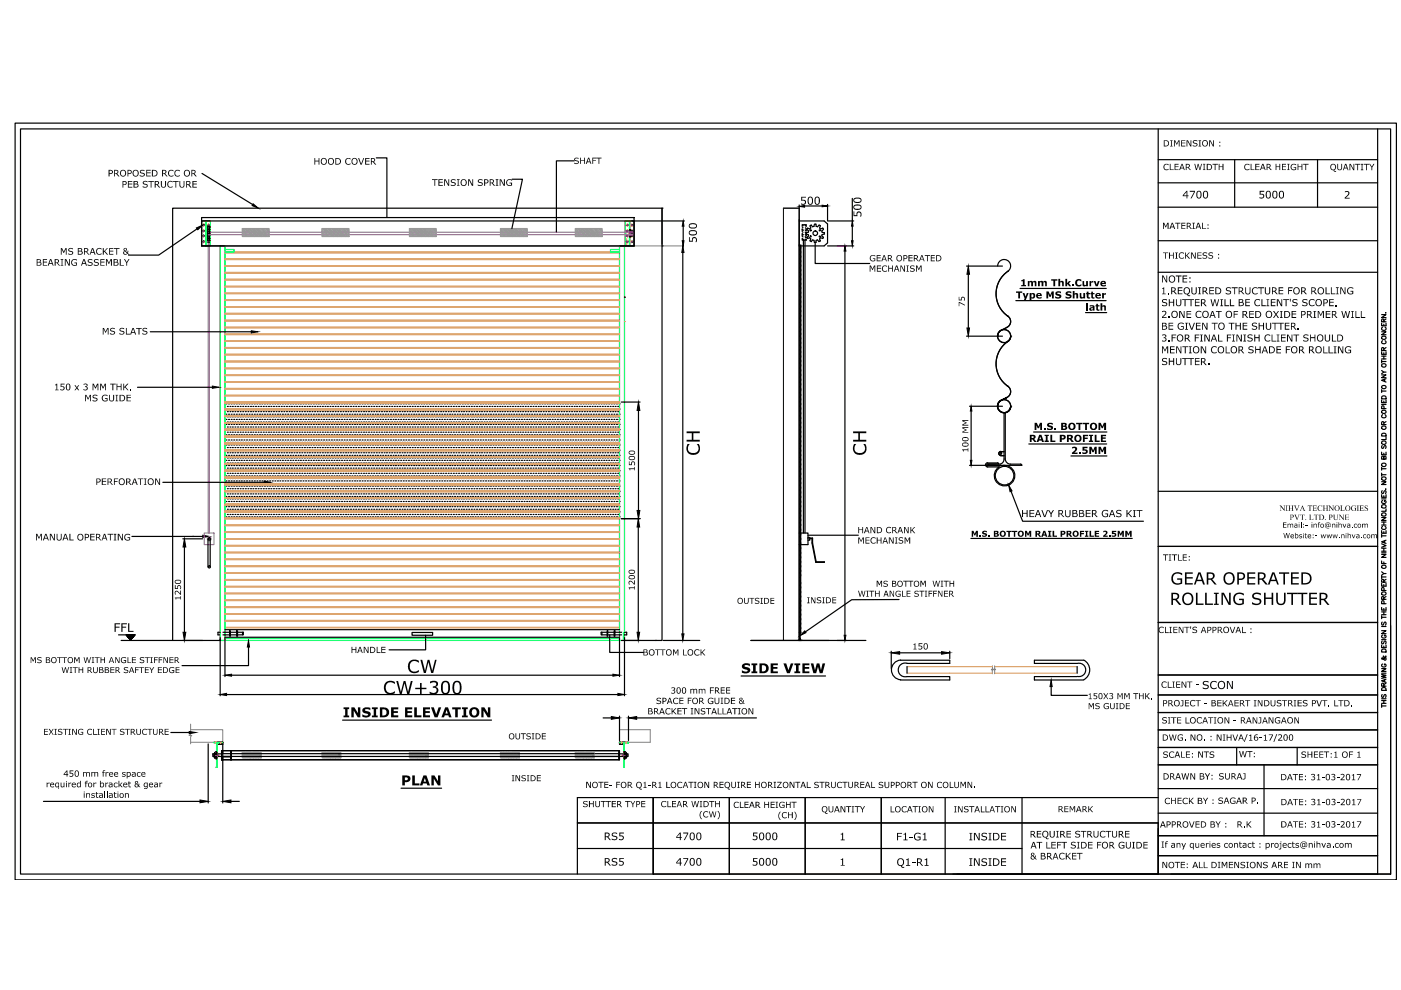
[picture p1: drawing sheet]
<svg xmlns="http://www.w3.org/2000/svg" width="297mm" height="210mm" viewBox="0 0 297 210" stroke-linecap="round" stroke-linejoin="round" font-family="sans-serif">
<!-- layer: 0 -->
<g fill="none" stroke="#dda56e" stroke-width=".25">
<path d="M47.7 59.4h83.6M47.7 59.2h83.6M47.7 57.9h83.6M47.7 57.8h83.6M47.7 56.5h83.6M47.7 56.3h83.6M47.7 55h83.6M47.7 54.9h83.6M47.7 53.6h83.6M47.7 53.5h83.6M47.7 52.1h83.6M47.7 79.6h83.6"/>
<path d="M47.7 79.5h83.6M47.7 78.2h83.6M47.7 78h83.6M47.7 76.7h83.6M47.7 76.6h83.6M47.7 75.3h83.6M47.7 75.1h83.6M47.7 73.8h83.6M47.7 73.7h83.6M47.7 72.4h83.6M47.7 72.2h83.6M47.7 70.9h83.6"/>
<path d="M47.7 70.8h83.6M47.7 69.5h83.6M47.7 69.4h83.6M47.7 68.1h83.6M47.7 67.9h83.6M47.7 66.6h83.6M47.7 66.4h83.6M47.7 65.1h83.6M47.7 65h83.6M47.7 63.7h83.6M47.7 63.6h83.6M47.7 62.3h83.6"/>
<path d="M47.7 62.1h83.6M47.7 60.8h83.6M47.7 60.7h83.6M132.4 68.2h.1M47.7 99.7h83.6zM47.7 98.3h83.6zM47.7 96.8h83.6zM47.7 95.4h83.6zM47.7 93.9h83.6zM47.7 92.5h83.6zM47.7 91h83.6zM47.7 89.6h83.6z"/>
<path d="M47.7 88.2h83.6zM47.7 86.7h83.6zM47.7 85.2h83.6zM47.7 85.4h83.6M47.7 83.9h83.6M47.7 83.8h83.6M47.7 82.5h83.6M47.7 82.4h83.6M47.7 81.1h83.6M47.7 80.9h83.6M47.7 99.9h83.6M47.7 98.4h83.6"/>
<path d="M47.7 97h83.6M47.7 95.5h83.6M47.7 94.1h83.6M47.7 92.6h83.6M47.7 91.2h83.6M47.7 89.7h83.6M47.7 88.3h83.6M47.7 86.9h83.6M47.7 108.4h83.6zM47.7 107h83.6zM47.7 105.5h83.6zM47.7 104.1h83.6z"/>
<path d="M47.7 102.6h83.6zM47.7 101.2h83.6zM47.7 120h83.6M47.7 118.6h83.6M47.7 118.5h83.6M47.7 117.2h83.6M47.7 117.1h83.6M47.7 115.8h83.6M47.7 115.6h83.6M47.7 114.3h83.6M47.7 114.2h83.6M47.7 112.9h83.6"/>
<path d="M47.7 112.8h83.6M47.7 111.4h83.6M47.7 111.3h83.6M47.7 110h83.6M47.7 109.8h83.6M47.7 108.5h83.6M47.7 107.1h83.6M47.7 105.6h83.6M47.7 104.2h83.6M47.7 102.8h83.6M47.7 101.3h83.6M47.7 133.1h83.6"/>
<path d="M47.7 133h83.6M47.7 131.7h83.6M47.7 131.6h83.6M47.7 130.2h83.6M47.7 130.1h83.6M47.7 128.8h83.6M47.7 128.6h83.6M47.7 127.3h83.6M47.7 127.2h83.6M47.7 125.9h83.6M47.7 125.8h83.6M47.7 124.4h83.6"/>
<path d="M47.7 124.3h83.6M47.7 123h83.6M47.7 122.9h83.6M47.7 121.6h83.6M47.7 121.4h83.6M47.7 120.1h83.6M192.3 142.7h18.1M192.3 141.3h18.1M210.9 142.7h17.5M210.9 141.3h17.5"/>
</g>
<g fill="none" stroke="#0f0" stroke-width=".25">
<path d="M42.7 46.8h1.9v5.3h-1.9zM43.6 46.8h.3l-.2 .1v5.2h.2h-.3zM43.6 50.2h.1M43.6 50.4h.1M43.6 48.6h.1M43.6 48.8h.1M43.7 47.9l.1 1.6M43.8 46.8v5.3M43.8 49.5l-.1 1.5h.2v-.1M43.8 49.5l-.1 1.5M43.9 48l.1 1.5v-1.2l.1 .1v2.1l-.1 .2v-1.2l-.1 1.4zM43.9 48v-.1h-.2l.1 1.6"/>
<path d="M44 49v1M44.2 48.9h-.1v1.1h.1M44.3 49v1M46.7 52.1h1v83.7h-1zM47.7 52.9h1.9v.6h-1.9M131.3 52.9h-1.9v.6h1.9M132.5 46.8h1.9v5.3h-1.9zM132.5 52.1h1.9M133.4 46.8v5.3M133.5 46.8v5.3M131.3 135.8v-83.6l1.1-.1v83.7M45.4 157.4h1.8v.1h-1.8z"/>
<path d="M45.9 157.5v5.2M46 157.5v5.2h-.2M46.2 157.5h.2M131.3 157.4h2v.1h-2zM132.2 157.5h.2v5.2h-.2zM133.2 157.5h.1"/>
<circle cx="43.2" cy="51.2" r=".15"/>
<circle cx="43.2" cy="50" r=".15"/>
<circle cx="43.2" cy="47.7" r=".15"/>
<circle cx="43.2" cy="48.9" r=".15"/>
<circle cx="44.2" cy="51.2" r=".15"/>
<circle cx="44.2" cy="47.7" r=".15"/>
<circle cx="133" cy="47.7" r=".15"/>
<circle cx="133" cy="51.2" r=".15"/>
<circle cx="133" cy="50" r=".15"/>
<circle cx="133" cy="48.9" r=".15"/>
<circle cx="134" cy="48.9" r=".15"/>
<circle cx="134" cy="47.7" r=".15"/>
<circle cx="134" cy="50" r=".15"/>
<circle cx="134" cy="51.2" r=".15"/>
</g>
<g fill="none" stroke="#000" stroke-width=".25">
<path d="M3.2 26.1h292.9v160.4h-292.9zM4.3 27.3h290.5v158h-290.5zM42.8 36.8l10.8 6.6M79.8 33.5h2.2v12.6M108.6 38h2.2l-2.3 10.5M121.7 34.1h-3.7v15.1M245.6 27.3v158M245.6 33.9h46.5M245.6 38.8h46.5M261.8 33.9v10M279.3 33.9v10M292.1 27.3v158h-153.6v-16.2"/>
<path d="M41.8 48.5l-8.2 5.6h-6.4M42.7 46.8h91.7v5.3h-91.7v-5.3h1.9M42.7 46.1h91.7v6h-91.7zM44.1 47.9v3.1M44.1 49.5h.4M44.1 47.9h.4M44.1 49.1h.4M44.1 48.3h.4M44.1 48.7h.4M44.4 47.9v3.1M44.5 50.6h-.4M44.5 51.4h-.4"/>
<path d="M44.5 50.3h-.4M44.5 51h-.4M44.5 49.9h-.4M133.5 48.7h.2v1.6h-.2zM133.5 48.8h.2M133.5 49h.2M133.5 50h.2M133.5 50.2h.2M133.5 49.2h.6M133.5 49.8h.6M133.7 49.1h.4v.8h-.4M133.7 48.9h.3v1.2h-.3"/>
<path d="M134 46.8h11.1M134 49.5h.1M140.4 44.1h.1M140.4 52.1h.1M140.4 44.1v7.7M144.8 53.5v80.9M144.9 47.9v4.2M166.1 44.1h3.3M169.4 46.8h5.3l.8 .7v4l-.8 .6h-5.3zM169.4 43.5v3.3M170.1 50.7v.2h.8v-.2M170.1 48.5v.5"/>
<path d="M170.1 49.6v.4M170.1 48.1l.2 .2M170.1 48.6l.2 .2M170.1 49.1l.2 .2M170.1 49.6l.2 .2M170.1 50.1l.2 .1M170.1 50.5l.4 .4M170.1 47.7l.2 .2M170.3 50.9v62.1M170.6 47.7l.3 .2v-.2h-.8v.2M170.7 50.9v62.1M170.7 43.7h4.8"/>
<path d="M170.7 49.2l.2 .2M170.7 49.7l.2 .2M170.7 50.2l.2 .2M170.7 50.7l.2 .2M170.8 48.3l.1 .2M170.9 49.6l.5 .1v.3l-.3 .3M170.9 49.5v.5M170.9 48.5v.5l-.2-.2M170.9 49.3v.2M171.1 48.7l.3 .3v.3h-.5M171.1 50.3l.2 .2M171.2 50.6l.4-.2 .3 .3-.2 .4"/>
<path d="M171.3 48.4l-.2 .2M171.7 47.9l.2 .4-.3 .2-.4-.1M171.8 51l.2 .2M172 47.7l.3 .4 .3-.1 .1-.5h.3v.5l.3 .1 .3-.4M172 51.3l.3-.4 .3 .1 .1 .4M172 47.7l-.2 .2M172.7 51.4h.3M172.8 51.4v4.5h11.6M173.6 51.3l-.3-.4-.3 .1v.4M173.7 47.7l.2 .2M173.9 47.9l-.1 .4 .2 .2 .4-.1M173.9 51l-.2 .2"/>
<path d="M174.4 48.4l.2 .2M174.6 48.7l-.4 .3 .1 .3h.5M174.6 50.3l-.2 .2-.4-.1-.2 .3 .1 .4M174.8 49.3v.3M174.8 49.6l-.5 .1-.1 .3 .4 .3M175.5 52.1h5.5M175.5 43.3v3.5M175.6 46.8h5.4M179.1 53.2v81.5M180.7 42.1v4.7M180.7 47.9v3.1M204.9 56.4h7.6"/>
<path d="M205.3 58.2v11.3M211.5 56.4a1.38 1.38 0 0 1 2-1.2 1.38 1.38 0 0 1 .2 2.3M213.8 57.4a5.8 5.8 0 0 0 0 9.7M245.6 43.9h46.5M245.6 51h46.5M245.6 57.7h46.5M31.9 70.3h21.4M132.4 63h.1M204.9 71.3h7.6M211.5 71.2h.1M211.8 70.3l1.7-.9-1.3 .7a1.38 1.38 0 0 0 0 2.4 1.38 1.38 0 0 0 2.1-1.2 1.4 1.4 0 0 1-1.9 1.3 1.4 1.4 0 0 1-.6-2.3zM213.6 67a1.38 1.38 0 0 1 .7 1.2 1.38 1.38 0 0 1-.8 1.2 1.38 1.38 0 0 0 .2-2.4"/>
<path d="M213.7 72.4a1.38 1.38 0 0 0-.2-2.4 1.38 1.38 0 0 0-2 1.3 1.38 1.38 0 0 1 2.1-1.2 1.38 1.38 0 0 1 0 2.3M213.8 72.3a5.8 5.8 0 0 0 0 9.7M214.3 71.3h.1M215.4 63.7h19.1M216.3 61.2h18.3M230.2 66.3h4.4M292.9 79.5h1l-1 .6h1M292.9 74.6v.5h1v-.5M292.9 70.3h1l-1 .7h1M292.9 68.5v.6h1v-.6M292.9 66.7h1l-1 .6h1M292.9 76.3v.6"/>
<path d="M292.9 78.6l.5 .3M292.9 76.7h1M292.9 76.1h1M292.9 75.5h1M293.1 72.2a.33 .33 0 0 0-.2 .4 .33 .33 0 0 0 .4 .3h.2a.33 .33 0 0 0 .4-.3 .33 .33 0 0 0-.2-.4M293.1 69.4a.39 .39 0 0 0 0 .5 .39 .39 0 0 0 .6 0 .39 .39 0 0 0 0-.5M293.4 74.3v-.5l-.4-.1-.1 .6h1M293.4 68.2v-.5h-.4l-.1 .5h1M293.4 68.7v.4M293.4 74.8v.3M293.4 75.5v.6M293.8 66.3h.1"/>
<path d="M293.9 78.9h-.5l-.5 .3M293.9 73.7l-.5 .3M293.9 67.6l-.5 .3M29.2 82.1h15.8M47.9 85.6h.1M47.9 86.7h.1M47.9 87.8h.1M47.9 88.9h.1M47.9 90h.1M47.9 91.1h.1M47.9 92.2h.1M47.9 93.3h.1"/>
<path d="M47.9 94.3h.1M47.9 95.4h.1M47.9 96.5h.1M47.9 97.6h.1M47.9 98.7h.1M47.9 99.8h.1M48.2 86.2h.1M48.2 87.3h.1M48.2 88.4h.1M48.2 89.5h.1M48.2 90.5h.1M48.2 91.6h.1"/>
<path d="M48.2 92.7h.1M48.2 93.8h.1M48.2 94.9h.1M48.2 96h.1M48.2 97.1h.1M48.2 98.2h.1M48.2 99.3h.1M48.5 85.6h.1M48.5 86.7h.1M48.5 87.8h.1M48.5 88.9h.1M48.5 90h.1"/>
<path d="M48.5 91.1h.1M48.5 92.2h.1M48.5 93.3h.1M48.5 94.3h.1M48.5 95.4h.1M48.5 96.5h.1M48.5 97.6h.1M48.5 98.7h.1M48.5 99.8h.1M48.8 86.2h.1M48.8 87.3h.1M48.8 88.4h.1"/>
<path d="M48.8 89.5h.1M48.8 90.5h.1M48.8 91.6h.1M48.8 92.7h.1M48.8 93.8h.1M48.8 94.9h.1M48.8 96h.1M48.8 97.1h.1M48.8 98.2h.1M48.8 99.3h.1M49 85.6h.1M49 86.7h.1"/>
<path d="M49 87.8h.1M49 88.9h.1M49 90h.1M49 91.1h.1M49 92.2h.1M49 93.3h.1M49 94.3h.1M49 95.4h.1M49 96.5h.1M49 97.6h.1M49 98.7h.1M49 99.8h.1"/>
<path d="M49.3 86.2h.1M49.3 87.3h.1M49.3 88.4h.1M49.3 89.5h.1M49.3 90.5h.1M49.3 91.6h.1M49.3 92.7h.1M49.3 93.8h.1M49.3 94.9h.1M49.3 96h.1M49.3 97.1h.1M49.3 98.2h.1"/>
<path d="M49.3 99.3h.1M49.6 85.6h.1M49.6 86.7h.1M49.6 87.8h.1M49.6 88.9h.1M49.6 90h.1M49.6 91.1h.1M49.6 92.2h.1M49.6 93.3h.1M49.6 94.3h.1M49.6 95.4h.1M49.6 96.5h.1"/>
<path d="M49.6 97.6h.1M49.6 98.7h.1M49.6 99.8h.1M49.8 86.2h.1M49.8 87.3h.1M49.8 88.4h.1M49.8 89.5h.1M49.8 90.5h.1M49.8 91.6h.1M49.8 92.7h.1M49.8 93.8h.1M49.8 94.9h.1"/>
<path d="M49.8 96h.1M49.8 97.1h.1M49.8 98.2h.1M49.8 99.3h.1M50.1 85.6h.1M50.1 86.7h.1M50.1 87.8h.1M50.1 88.9h.1M50.1 90h.1M50.1 91.1h.1M50.1 92.2h.1M50.1 93.3h.1"/>
<path d="M50.1 94.3h.1M50.1 95.4h.1M50.1 96.5h.1M50.1 97.6h.1M50.1 98.7h.1M50.1 99.8h.1M50.4 86.2h.1M50.4 87.3h.1M50.4 88.4h.1M50.4 89.5h.1M50.4 90.5h.1M50.4 91.6h.1"/>
<path d="M50.4 92.7h.1M50.4 93.8h.1M50.4 94.9h.1M50.4 96h.1M50.4 97.1h.1M50.4 98.2h.1M50.4 99.3h.1M50.7 85.6h.1M50.7 86.7h.1M50.7 87.8h.1M50.7 88.9h.1M50.7 90h.1"/>
<path d="M50.7 91.1h.1M50.7 92.2h.1M50.7 93.3h.1M50.7 94.3h.1M50.7 95.4h.1M50.7 96.5h.1M50.7 97.6h.1M50.7 98.7h.1M50.7 99.8h.1M50.9 86.2h.1M50.9 87.3h.1M50.9 88.4h.1"/>
<path d="M50.9 89.5h.1M50.9 90.5h.1M50.9 91.6h.1M50.9 92.7h.1M50.9 93.8h.1M50.9 94.9h.1M50.9 96h.1M50.9 97.1h.1M50.9 98.2h.1M50.9 99.3h.1M51.2 85.6h.1M51.2 86.7h.1"/>
<path d="M51.2 87.8h.1M51.2 88.9h.1M51.2 90h.1M51.2 91.1h.1M51.2 92.2h.1M51.2 93.3h.1M51.2 94.3h.1M51.2 95.4h.1M51.2 96.5h.1M51.2 97.6h.1M51.2 98.7h.1M51.2 99.8h.1"/>
<path d="M51.5 86.2h.1M51.5 87.3h.1M51.5 88.4h.1M51.5 89.5h.1M51.5 90.5h.1M51.5 91.6h.1M51.5 92.7h.1M51.5 93.8h.1M51.5 94.9h.1M51.5 96h.1M51.5 97.1h.1M51.5 98.2h.1"/>
<path d="M51.5 99.3h.1M51.7 85.6h.1M51.7 86.7h.1M51.7 87.8h.1M51.7 88.9h.1M51.7 90h.1M51.7 91.1h.1M51.7 92.2h.1M51.7 93.3h.1M51.7 94.3h.1M51.7 95.4h.1M51.7 96.5h.1"/>
<path d="M51.7 97.6h.1M51.7 98.7h.1M51.7 99.8h.1M52 86.2h.1M52 87.3h.1M52 88.4h.1M52 89.5h.1M52 90.5h.1M52 91.6h.1M52 92.7h.1M52 93.8h.1M52 94.9h.1"/>
<path d="M52 96h.1M52 97.1h.1M52 98.2h.1M52 99.3h.1M52.3 85.6h.1M52.3 86.7h.1M52.3 87.8h.1M52.3 88.9h.1M52.3 90h.1M52.3 91.1h.1M52.3 92.2h.1M52.3 93.3h.1"/>
<path d="M52.3 94.3h.1M52.3 95.4h.1M52.3 96.5h.1M52.3 97.6h.1M52.3 98.7h.1M52.3 99.8h.1M52.6 86.2h.1M52.6 87.3h.1M52.6 88.4h.1M52.6 89.5h.1M52.6 90.5h.1M52.6 91.6h.1"/>
<path d="M52.6 92.7h.1M52.6 93.8h.1M52.6 94.9h.1M52.6 96h.1M52.6 97.1h.1M52.6 98.2h.1M52.6 99.3h.1M52.8 85.6h.1M52.8 86.7h.1M52.8 87.8h.1M52.8 88.9h.1M52.8 90h.1"/>
<path d="M52.8 91.1h.1M52.8 92.2h.1M52.8 93.3h.1M52.8 94.3h.1M52.8 95.4h.1M52.8 96.5h.1M52.8 97.6h.1M52.8 98.7h.1M52.8 99.8h.1M53.1 86.2h.1M53.1 87.3h.1M53.1 88.4h.1"/>
<path d="M53.1 89.5h.1M53.1 90.5h.1M53.1 91.6h.1M53.1 92.7h.1M53.1 93.8h.1M53.1 94.9h.1M53.1 96h.1M53.1 97.1h.1M53.1 98.2h.1M53.1 99.3h.1M53.4 85.6h.1M53.4 86.7h.1"/>
<path d="M53.4 87.8h.1M53.4 88.9h.1M53.4 90h.1M53.4 91.1h.1M53.4 92.2h.1M53.4 93.3h.1M53.4 94.3h.1M53.4 95.4h.1M53.4 96.5h.1M53.4 97.6h.1M53.4 98.7h.1M53.4 99.8h.1"/>
<path d="M53.6 86.2h.1M53.6 87.3h.1M53.6 88.4h.1M53.6 89.5h.1M53.6 90.5h.1M53.6 91.6h.1M53.6 92.7h.1M53.6 93.8h.1M53.6 94.9h.1M53.6 96h.1M53.6 97.1h.1M53.6 98.2h.1"/>
<path d="M53.6 99.3h.1M53.9 85.6h.1M53.9 86.7h.1M53.9 87.8h.1M53.9 88.9h.1M53.9 90h.1M53.9 91.1h.1M53.9 92.2h.1M53.9 93.3h.1M53.9 94.3h.1M53.9 95.4h.1M53.9 96.5h.1"/>
<path d="M53.9 97.6h.1M53.9 98.7h.1M53.9 99.8h.1M54.2 86.2h.1M54.2 87.3h.1M54.2 88.4h.1M54.2 89.5h.1M54.2 90.5h.1M54.2 91.6h.1M54.2 92.7h.1M54.2 93.8h.1M54.2 94.9h.1"/>
<path d="M54.2 96h.1M54.2 97.1h.1M54.2 98.2h.1M54.2 99.3h.1M54.5 85.6h.1M54.5 86.7h.1M54.5 87.8h.1M54.5 88.9h.1M54.5 90h.1M54.5 91.1h.1M54.5 92.2h.1M54.5 93.3h.1"/>
<path d="M54.5 94.3h.1M54.5 95.4h.1M54.5 96.5h.1M54.5 97.6h.1M54.5 98.7h.1M54.5 99.8h.1M54.7 86.2h.1M54.7 87.3h.1M54.7 88.4h.1M54.7 89.5h.1M54.7 90.5h.1M54.7 91.6h.1"/>
<path d="M54.7 92.7h.1M54.7 93.8h.1M54.7 94.9h.1M54.7 96h.1M54.7 97.1h.1M54.7 98.2h.1M54.7 99.3h.1M55 85.6h.1M55 86.7h.1M55 87.8h.1M55 88.9h.1M55 90h.1"/>
<path d="M55 91.1h.1M55 92.2h.1M55 93.3h.1M55 94.3h.1M55 95.4h.1M55 96.5h.1M55 97.6h.1M55 98.7h.1M55 99.8h.1M55.3 86.2h.1M55.3 87.3h.1M55.3 88.4h.1"/>
<path d="M55.3 89.5h.1M55.3 90.5h.1M55.3 91.6h.1M55.3 92.7h.1M55.3 93.8h.1M55.3 94.9h.1M55.3 96h.1M55.3 97.1h.1M55.3 98.2h.1M55.3 99.3h.1M55.5 85.6h.1M55.5 86.7h.1"/>
<path d="M55.5 87.8h.1M55.5 88.9h.1M55.5 90h.1M55.5 91.1h.1M55.5 92.2h.1M55.5 93.3h.1M55.5 94.3h.1M55.5 95.4h.1M55.5 96.5h.1M55.5 97.6h.1M55.5 98.7h.1M55.5 99.8h.1"/>
<path d="M55.8 86.2h.1M55.8 87.3h.1M55.8 88.4h.1M55.8 89.5h.1M55.8 90.5h.1M55.8 91.6h.1M55.8 92.7h.1M55.8 93.8h.1M55.8 94.9h.1M55.8 96h.1M55.8 97.1h.1M55.8 98.2h.1"/>
<path d="M55.8 99.3h.1M56.1 85.6h.1M56.1 86.7h.1M56.1 87.8h.1M56.1 88.9h.1M56.1 90h.1M56.1 91.1h.1M56.1 92.2h.1M56.1 93.3h.1M56.1 94.3h.1M56.1 95.4h.1M56.1 96.5h.1"/>
<path d="M56.1 97.6h.1M56.1 98.7h.1M56.1 99.8h.1M56.4 86.2h.1M56.4 87.3h.1M56.4 88.4h.1M56.4 89.5h.1M56.4 90.5h.1M56.4 91.6h.1M56.4 92.7h.1M56.4 93.8h.1M56.4 94.9h.1"/>
<path d="M56.4 96h.1M56.4 97.1h.1M56.4 98.2h.1M56.4 99.3h.1M56.6 85.6h.1M56.6 86.7h.1M56.6 87.8h.1M56.6 88.9h.1M56.6 90h.1M56.6 91.1h.1M56.6 92.2h.1M56.6 93.3h.1"/>
<path d="M56.6 94.3h.1M56.6 95.4h.1M56.6 96.5h.1M56.6 97.6h.1M56.6 98.7h.1M56.6 99.8h.1M56.9 86.2h.1M56.9 87.3h.1M56.9 88.4h.1M56.9 89.5h.1M56.9 90.5h.1M56.9 91.6h.1"/>
<path d="M56.9 92.7h.1M56.9 93.8h.1M56.9 94.9h.1M56.9 96h.1M56.9 97.1h.1M56.9 98.2h.1M56.9 99.3h.1M57.2 85.6h.1M57.2 86.7h.1M57.2 87.8h.1M57.2 88.9h.1M57.2 90h.1"/>
<path d="M57.2 91.1h.1M57.2 92.2h.1M57.2 93.3h.1M57.2 94.3h.1M57.2 95.4h.1M57.2 96.5h.1M57.2 97.6h.1M57.2 98.7h.1M57.2 99.8h.1M57.4 86.2h.1M57.4 87.3h.1M57.4 88.4h.1"/>
<path d="M57.4 89.5h.1M57.4 90.5h.1M57.4 91.6h.1M57.4 92.7h.1M57.4 93.8h.1M57.4 94.9h.1M57.4 96h.1M57.4 97.1h.1M57.4 98.2h.1M57.4 99.3h.1M57.7 85.6h.1M57.7 86.7h.1"/>
<path d="M57.7 87.8h.1M57.7 88.9h.1M57.7 90h.1M57.7 91.1h.1M57.7 92.2h.1M57.7 93.3h.1M57.7 94.3h.1M57.7 95.4h.1M57.7 96.5h.1M57.7 97.6h.1M57.7 98.7h.1M57.7 99.8h.1"/>
<path d="M58 86.2h.1M58 87.3h.1M58 88.4h.1M58 89.5h.1M58 90.5h.1M58 91.6h.1M58 92.7h.1M58 93.8h.1M58 94.9h.1M58 96h.1M58 97.1h.1M58 98.2h.1"/>
<path d="M58 99.3h.1M58.3 85.6h.1M58.3 86.7h.1M58.3 87.8h.1M58.3 88.9h.1M58.3 90h.1M58.3 91.1h.1M58.3 92.2h.1M58.3 93.3h.1M58.3 94.3h.1M58.3 95.4h.1M58.3 96.5h.1"/>
<path d="M58.3 97.6h.1M58.3 98.7h.1M58.3 99.8h.1M58.5 86.2h.1M58.5 87.3h.1M58.5 88.4h.1M58.5 89.5h.1M58.5 90.5h.1M58.5 91.6h.1M58.5 92.7h.1M58.5 93.8h.1M58.5 94.9h.1"/>
<path d="M58.5 96h.1M58.5 97.1h.1M58.5 98.2h.1M58.5 99.3h.1M58.8 85.6h.1M58.8 86.7h.1M58.8 87.8h.1M58.8 88.9h.1M58.8 90h.1M58.8 91.1h.1M58.8 92.2h.1M58.8 93.3h.1"/>
<path d="M58.8 94.3h.1M58.8 95.4h.1M58.8 96.5h.1M58.8 97.6h.1M58.8 98.7h.1M58.8 99.8h.1M59.1 86.2h.1M59.1 87.3h.1M59.1 88.4h.1M59.1 89.5h.1M59.1 90.5h.1M59.1 91.6h.1"/>
<path d="M59.1 92.7h.1M59.1 93.8h.1M59.1 94.9h.1M59.1 96h.1M59.1 97.1h.1M59.1 98.2h.1M59.1 99.3h.1M59.3 85.6h.1M59.3 86.7h.1M59.3 87.8h.1M59.3 88.9h.1M59.3 90h.1"/>
<path d="M59.3 91.1h.1M59.3 92.2h.1M59.3 93.3h.1M59.3 94.3h.1M59.3 95.4h.1M59.3 96.5h.1M59.3 97.6h.1M59.3 98.7h.1M59.3 99.8h.1M59.6 86.2h.1M59.6 87.3h.1M59.6 88.4h.1"/>
<path d="M59.6 89.5h.1M59.6 90.5h.1M59.6 91.6h.1M59.6 92.7h.1M59.6 93.8h.1M59.6 94.9h.1M59.6 96h.1M59.6 97.1h.1M59.6 98.2h.1M59.6 99.3h.1M59.9 85.6h.1M59.9 86.7h.1"/>
<path d="M59.9 87.8h.1M59.9 88.9h.1M59.9 90h.1M59.9 91.1h.1M59.9 92.2h.1M59.9 93.3h.1M59.9 94.3h.1M59.9 95.4h.1M59.9 96.5h.1M59.9 97.6h.1M59.9 98.7h.1M59.9 99.8h.1"/>
<path d="M60.2 86.2h.1M60.2 87.3h.1M60.2 88.4h.1M60.2 89.5h.1M60.2 90.5h.1M60.2 91.6h.1M60.2 92.7h.1M60.2 93.8h.1M60.2 94.9h.1M60.2 96h.1M60.2 97.1h.1M60.2 98.2h.1"/>
<path d="M60.2 99.3h.1M60.4 85.6h.1M60.4 86.7h.1M60.4 87.8h.1M60.4 88.9h.1M60.4 90h.1M60.4 91.1h.1M60.4 92.2h.1M60.4 93.3h.1M60.4 94.3h.1M60.4 95.4h.1M60.4 96.5h.1"/>
<path d="M60.4 97.6h.1M60.4 98.7h.1M60.4 99.8h.1M60.7 86.2h.1M60.7 87.3h.1M60.7 88.4h.1M60.7 89.5h.1M60.7 90.5h.1M60.7 91.6h.1M60.7 92.7h.1M60.7 93.8h.1M60.7 94.9h.1"/>
<path d="M60.7 96h.1M60.7 97.1h.1M60.7 98.2h.1M60.7 99.3h.1M61 85.6h.1M61 86.7h.1M61 87.8h.1M61 88.9h.1M61 90h.1M61 91.1h.1M61 92.2h.1M61 93.3h.1"/>
<path d="M61 94.3h.1M61 95.4h.1M61 96.5h.1M61 97.6h.1M61 98.7h.1M61 99.8h.1M61.3 86.2h.1M61.3 87.3h.1M61.3 88.4h.1M61.3 89.5h.1M61.3 90.5h.1M61.3 91.6h.1"/>
<path d="M61.3 92.7h.1M61.3 93.8h.1M61.3 94.9h.1M61.3 96h.1M61.3 97.1h.1M61.3 98.2h.1M61.3 99.3h.1M61.5 85.6h.1M61.5 86.7h.1M61.5 87.8h.1M61.5 88.9h.1M61.5 90h.1"/>
<path d="M61.5 91.1h.1M61.5 92.2h.1M61.5 93.3h.1M61.5 94.3h.1M61.5 95.4h.1M61.5 96.5h.1M61.5 97.6h.1M61.5 98.7h.1M61.5 99.8h.1M61.8 86.2h.1M61.8 87.3h.1M61.8 88.4h.1"/>
<path d="M61.8 89.5h.1M61.8 90.5h.1M61.8 91.6h.1M61.8 92.7h.1M61.8 93.8h.1M61.8 94.9h.1M61.8 96h.1M61.8 97.1h.1M61.8 98.2h.1M61.8 99.3h.1M62.1 85.6h.1M62.1 86.7h.1"/>
<path d="M62.1 87.8h.1M62.1 88.9h.1M62.1 90h.1M62.1 91.1h.1M62.1 92.2h.1M62.1 93.3h.1M62.1 94.3h.1M62.1 95.4h.1M62.1 96.5h.1M62.1 97.6h.1M62.1 98.7h.1M62.1 99.8h.1"/>
<path d="M62.3 86.2h.1M62.3 87.3h.1M62.3 88.4h.1M62.3 89.5h.1M62.3 90.5h.1M62.3 91.6h.1M62.3 92.7h.1M62.3 93.8h.1M62.3 94.9h.1M62.3 96h.1M62.3 97.1h.1M62.3 98.2h.1"/>
<path d="M62.3 99.3h.1M62.6 85.6h.1M62.6 86.7h.1M62.6 87.8h.1M62.6 88.9h.1M62.6 90h.1M62.6 91.1h.1M62.6 92.2h.1M62.6 93.3h.1M62.6 94.3h.1M62.6 95.4h.1M62.6 96.5h.1"/>
<path d="M62.6 97.6h.1M62.6 98.7h.1M62.6 99.8h.1M62.9 86.2h.1M62.9 87.3h.1M62.9 88.4h.1M62.9 89.5h.1M62.9 90.5h.1M62.9 91.6h.1M62.9 92.7h.1M62.9 93.8h.1M62.9 94.9h.1"/>
<path d="M62.9 96h.1M62.9 97.1h.1M62.9 98.2h.1M62.9 99.3h.1M63.2 85.6h.1M63.2 86.7h.1M63.2 87.8h.1M63.2 88.9h.1M63.2 90h.1M63.2 91.1h.1M63.2 92.2h.1M63.2 93.3h.1"/>
<path d="M63.2 94.3h.1M63.2 95.4h.1M63.2 96.5h.1M63.2 97.6h.1M63.2 98.7h.1M63.2 99.8h.1M63.4 86.2h.1M63.4 87.3h.1M63.4 88.4h.1M63.4 89.5h.1M63.4 90.5h.1M63.4 91.6h.1"/>
<path d="M63.4 92.7h.1M63.4 93.8h.1M63.4 94.9h.1M63.4 96h.1M63.4 97.1h.1M63.4 98.2h.1M63.4 99.3h.1M63.7 85.6h.1M63.7 86.7h.1M63.7 87.8h.1M63.7 88.9h.1M63.7 90h.1"/>
<path d="M63.7 91.1h.1M63.7 92.2h.1M63.7 93.3h.1M63.7 94.3h.1M63.7 95.4h.1M63.7 96.5h.1M63.7 97.6h.1M63.7 98.7h.1M63.7 99.8h.1M64 86.2h.1M64 87.3h.1M64 88.4h.1"/>
<path d="M64 89.5h.1M64 90.5h.1M64 91.6h.1M64 92.7h.1M64 93.8h.1M64 94.9h.1M64 96h.1M64 97.1h.1M64 98.2h.1M64 99.3h.1M64.2 85.6h.1M64.2 86.7h.1"/>
<path d="M64.2 87.8h.1M64.2 88.9h.1M64.2 90h.1M64.2 91.1h.1M64.2 92.2h.1M64.2 93.3h.1M64.2 94.3h.1M64.2 95.4h.1M64.2 96.5h.1M64.2 97.6h.1M64.2 98.7h.1M64.2 99.8h.1"/>
<path d="M64.5 86.2h.1M64.5 87.3h.1M64.5 88.4h.1M64.5 89.5h.1M64.5 90.5h.1M64.5 91.6h.1M64.5 92.7h.1M64.5 93.8h.1M64.5 94.9h.1M64.5 96h.1M64.5 97.1h.1M64.5 98.2h.1"/>
<path d="M64.5 99.3h.1M64.8 85.6h.1M64.8 86.7h.1M64.8 87.8h.1M64.8 88.9h.1M64.8 90h.1M64.8 91.1h.1M64.8 92.2h.1M64.8 93.3h.1M64.8 94.3h.1M64.8 95.4h.1M64.8 96.5h.1"/>
<path d="M64.8 97.6h.1M64.8 98.7h.1M64.8 99.8h.1M65.1 86.2h.1M65.1 87.3h.1M65.1 88.4h.1M65.1 89.5h.1M65.1 90.5h.1M65.1 91.6h.1M65.1 92.7h.1M65.1 93.8h.1M65.1 94.9h.1"/>
<path d="M65.1 96h.1M65.1 97.1h.1M65.1 98.2h.1M65.1 99.3h.1M65.3 85.6h.1M65.3 86.7h.1M65.3 87.8h.1M65.3 88.9h.1M65.3 90h.1M65.3 91.1h.1M65.3 92.2h.1M65.3 93.3h.1"/>
<path d="M65.3 94.3h.1M65.3 95.4h.1M65.3 96.5h.1M65.3 97.6h.1M65.3 98.7h.1M65.3 99.8h.1M65.6 86.2h.1M65.6 87.3h.1M65.6 88.4h.1M65.6 89.5h.1M65.6 90.5h.1M65.6 91.6h.1"/>
<path d="M65.6 92.7h.1M65.6 93.8h.1M65.6 94.9h.1M65.6 96h.1M65.6 97.1h.1M65.6 98.2h.1M65.6 99.3h.1M65.9 85.6h.1M65.9 86.7h.1M65.9 87.8h.1M65.9 88.9h.1M65.9 90h.1"/>
<path d="M65.9 91.1h.1M65.9 92.2h.1M65.9 93.3h.1M65.9 94.3h.1M65.9 95.4h.1M65.9 96.5h.1M65.9 97.6h.1M65.9 98.7h.1M65.9 99.8h.1M66.2 86.2h.1M66.2 87.3h.1M66.2 88.4h.1"/>
<path d="M66.2 89.5h.1M66.2 90.5h.1M66.2 91.6h.1M66.2 92.7h.1M66.2 93.8h.1M66.2 94.9h.1M66.2 96h.1M66.2 97.1h.1M66.2 98.2h.1M66.2 99.3h.1M66.4 85.6h.1M66.4 86.7h.1"/>
<path d="M66.4 87.8h.1M66.4 88.9h.1M66.4 90h.1M66.4 91.1h.1M66.4 92.2h.1M66.4 93.3h.1M66.4 94.3h.1M66.4 95.4h.1M66.4 96.5h.1M66.4 97.6h.1M66.4 98.7h.1M66.4 99.8h.1"/>
<path d="M66.7 86.2h.1M66.7 87.3h.1M66.7 88.4h.1M66.7 89.5h.1M66.7 90.5h.1M66.7 91.6h.1M66.7 92.7h.1M66.7 93.8h.1M66.7 94.9h.1M66.7 96h.1M66.7 97.1h.1M66.7 98.2h.1"/>
<path d="M66.7 99.3h.1M67 85.6h.1M67 86.7h.1M67 87.8h.1M67 88.9h.1M67 90h.1M67 91.1h.1M67 92.2h.1M67 93.3h.1M67 94.3h.1M67 95.4h.1M67 96.5h.1"/>
<path d="M67 97.6h.1M67 98.7h.1M67 99.8h.1M67.3 86.2h.1M67.3 87.3h.1M67.3 88.4h.1M67.3 89.5h.1M67.3 90.5h.1M67.3 91.6h.1M67.3 92.7h.1M67.3 93.8h.1M67.3 94.9h.1"/>
<path d="M67.3 96h.1M67.3 97.1h.1M67.3 98.2h.1M67.3 99.3h.1M67.5 85.6h.1M67.5 86.7h.1M67.5 87.8h.1M67.5 88.9h.1M67.5 90h.1M67.5 91.1h.1M67.5 92.2h.1M67.5 93.3h.1"/>
<path d="M67.5 94.3h.1M67.5 95.4h.1M67.5 96.5h.1M67.5 97.6h.1M67.5 98.7h.1M67.5 99.8h.1M67.8 86.2h.1M67.8 87.3h.1M67.8 88.4h.1M67.8 89.5h.1M67.8 90.5h.1M67.8 91.6h.1"/>
<path d="M67.8 92.7h.1M67.8 93.8h.1M67.8 94.9h.1M67.8 96h.1M67.8 97.1h.1M67.8 98.2h.1M67.8 99.3h.1M68.1 85.6h.1M68.1 86.7h.1M68.1 87.8h.1M68.1 88.9h.1M68.1 90h.1"/>
<path d="M68.1 91.1h.1M68.1 92.2h.1M68.1 93.3h.1M68.1 94.3h.1M68.1 95.4h.1M68.1 96.5h.1M68.1 97.6h.1M68.1 98.7h.1M68.1 99.8h.1M68.4 86.2h.1M68.4 87.3h.1M68.4 88.4h.1"/>
<path d="M68.4 89.5h.1M68.4 90.5h.1M68.4 91.6h.1M68.4 92.7h.1M68.4 93.8h.1M68.4 94.9h.1M68.4 96h.1M68.4 97.1h.1M68.4 98.2h.1M68.4 99.3h.1M68.6 85.6h.1M68.6 86.7h.1"/>
<path d="M68.6 87.8h.1M68.6 88.9h.1M68.6 90h.1M68.6 91.1h.1M68.6 92.2h.1M68.6 93.3h.1M68.6 94.3h.1M68.6 95.4h.1M68.6 96.5h.1M68.6 97.6h.1M68.6 98.7h.1M68.6 99.8h.1"/>
<path d="M68.9 86.2h.1M68.9 87.3h.1M68.9 88.4h.1M68.9 89.5h.1M68.9 90.5h.1M68.9 91.6h.1M68.9 92.7h.1M68.9 93.8h.1M68.9 94.9h.1M68.9 96h.1M68.9 97.1h.1M68.9 98.2h.1"/>
<path d="M68.9 99.3h.1M69.2 85.6h.1M69.2 86.7h.1M69.2 87.8h.1M69.2 88.9h.1M69.2 90h.1M69.2 91.1h.1M69.2 92.2h.1M69.2 93.3h.1M69.2 94.3h.1M69.2 95.4h.1M69.2 96.5h.1"/>
<path d="M69.2 97.6h.1M69.2 98.7h.1M69.2 99.8h.1M69.4 86.2h.1M69.4 87.3h.1M69.4 88.4h.1M69.4 89.5h.1M69.4 90.5h.1M69.4 91.6h.1M69.4 92.7h.1M69.4 93.8h.1M69.4 94.9h.1"/>
<path d="M69.4 96h.1M69.4 97.1h.1M69.4 98.2h.1M69.4 99.3h.1M69.7 85.6h.1M69.7 86.7h.1M69.7 87.8h.1M69.7 88.9h.1M69.7 90h.1M69.7 91.1h.1M69.7 92.2h.1M69.7 93.3h.1"/>
<path d="M69.7 94.3h.1M69.7 95.4h.1M69.7 96.5h.1M69.7 97.6h.1M69.7 98.7h.1M69.7 99.8h.1M70 86.2h.1M70 87.3h.1M70 88.4h.1M70 89.5h.1M70 90.5h.1M70 91.6h.1"/>
<path d="M70 92.7h.1M70 93.8h.1M70 94.9h.1M70 96h.1M70 97.1h.1M70 98.2h.1M70 99.3h.1M70.3 85.6h.1M70.3 86.7h.1M70.3 87.8h.1M70.3 88.9h.1M70.3 90h.1"/>
<path d="M70.3 91.1h.1M70.3 92.2h.1M70.3 93.3h.1M70.3 94.3h.1M70.3 95.4h.1M70.3 96.5h.1M70.3 97.6h.1M70.3 98.7h.1M70.3 99.8h.1M70.5 86.2h.1M70.5 87.3h.1M70.5 88.4h.1"/>
<path d="M70.5 89.5h.1M70.5 90.5h.1M70.5 91.6h.1M70.5 92.7h.1M70.5 93.8h.1M70.5 94.9h.1M70.5 96h.1M70.5 97.1h.1M70.5 98.2h.1M70.5 99.3h.1M70.8 85.6h.1M70.8 86.7h.1"/>
<path d="M70.8 87.8h.1M70.8 88.9h.1M70.8 90h.1M70.8 91.1h.1M70.8 92.2h.1M70.8 93.3h.1M70.8 94.3h.1M70.8 95.4h.1M70.8 96.5h.1M70.8 97.6h.1M70.8 98.7h.1M70.8 99.8h.1"/>
<path d="M71.1 86.2h.1M71.1 87.3h.1M71.1 88.4h.1M71.1 89.5h.1M71.1 90.5h.1M71.1 91.6h.1M71.1 92.7h.1M71.1 93.8h.1M71.1 94.9h.1M71.1 96h.1M71.1 97.1h.1M71.1 98.2h.1"/>
<path d="M71.1 99.3h.1M71.4 85.6h.1M71.4 86.7h.1M71.4 87.8h.1M71.4 88.9h.1M71.4 90h.1M71.4 91.1h.1M71.4 92.2h.1M71.4 93.3h.1M71.4 94.3h.1M71.4 95.4h.1M71.4 96.5h.1"/>
<path d="M71.4 97.6h.1M71.4 98.7h.1M71.4 99.8h.1M71.6 86.2h.1M71.6 87.3h.1M71.6 88.4h.1M71.6 89.5h.1M71.6 90.5h.1M71.6 91.6h.1M71.6 92.7h.1M71.6 93.8h.1M71.6 94.9h.1"/>
<path d="M71.6 96h.1M71.6 97.1h.1M71.6 98.2h.1M71.6 99.3h.1M71.9 85.6h.1M71.9 86.7h.1M71.9 87.8h.1M71.9 88.9h.1M71.9 90h.1M71.9 91.1h.1M71.9 92.2h.1M71.9 93.3h.1"/>
<path d="M71.9 94.3h.1M71.9 95.4h.1M71.9 96.5h.1M71.9 97.6h.1M71.9 98.7h.1M71.9 99.8h.1M72.2 86.2h.1M72.2 87.3h.1M72.2 88.4h.1M72.2 89.5h.1M72.2 90.5h.1M72.2 91.6h.1"/>
<path d="M72.2 92.7h.1M72.2 93.8h.1M72.2 94.9h.1M72.2 96h.1M72.2 97.1h.1M72.2 98.2h.1M72.2 99.3h.1M72.4 85.6h.1M72.4 86.7h.1M72.4 87.8h.1M72.4 88.9h.1M72.4 90h.1"/>
<path d="M72.4 91.1h.1M72.4 92.2h.1M72.4 93.3h.1M72.4 94.3h.1M72.4 95.4h.1M72.4 96.5h.1M72.4 97.6h.1M72.4 98.7h.1M72.4 99.8h.1M72.7 86.2h.1M72.7 87.3h.1M72.7 88.4h.1"/>
<path d="M72.7 89.5h.1M72.7 90.5h.1M72.7 91.6h.1M72.7 92.7h.1M72.7 93.8h.1M72.7 94.9h.1M72.7 96h.1M72.7 97.1h.1M72.7 98.2h.1M72.7 99.3h.1M73 85.6h.1M73 86.7h.1"/>
<path d="M73 87.8h.1M73 88.9h.1M73 90h.1M73 91.1h.1M73 92.2h.1M73 93.3h.1M73 94.3h.1M73 95.4h.1M73 96.5h.1M73 97.6h.1M73 98.7h.1M73 99.8h.1"/>
<path d="M73.3 86.2h.1M73.3 87.3h.1M73.3 88.4h.1M73.3 89.5h.1M73.3 90.5h.1M73.3 91.6h.1M73.3 92.7h.1M73.3 93.8h.1M73.3 94.9h.1M73.3 96h.1M73.3 97.1h.1M73.3 98.2h.1"/>
<path d="M73.3 99.3h.1M73.5 85.6h.1M73.5 86.7h.1M73.5 87.8h.1M73.5 88.9h.1M73.5 90h.1M73.5 91.1h.1M73.5 92.2h.1M73.5 93.3h.1M73.5 94.3h.1M73.5 95.4h.1M73.5 96.5h.1"/>
<path d="M73.5 97.6h.1M73.5 98.7h.1M73.5 99.8h.1M73.8 86.2h.1M73.8 87.3h.1M73.8 88.4h.1M73.8 89.5h.1M73.8 90.5h.1M73.8 91.6h.1M73.8 92.7h.1M73.8 93.8h.1M73.8 94.9h.1"/>
<path d="M73.8 96h.1M73.8 97.1h.1M73.8 98.2h.1M73.8 99.3h.1M74.1 85.6h.1M74.1 86.7h.1M74.1 87.8h.1M74.1 88.9h.1M74.1 90h.1M74.1 91.1h.1M74.1 92.2h.1M74.1 93.3h.1"/>
<path d="M74.1 94.3h.1M74.1 95.4h.1M74.1 96.5h.1M74.1 97.6h.1M74.1 98.7h.1M74.1 99.8h.1M74.3 86.2h.1M74.3 87.3h.1M74.3 88.4h.1M74.3 89.5h.1M74.3 90.5h.1M74.3 91.6h.1"/>
<path d="M74.3 92.7h.1M74.3 93.8h.1M74.3 94.9h.1M74.3 96h.1M74.3 97.1h.1M74.3 98.2h.1M74.3 99.3h.1M74.6 85.6h.1M74.6 86.7h.1M74.6 87.8h.1M74.6 88.9h.1M74.6 90h.1"/>
<path d="M74.6 91.1h.1M74.6 92.2h.1M74.6 93.3h.1M74.6 94.3h.1M74.6 95.4h.1M74.6 96.5h.1M74.6 97.6h.1M74.6 98.7h.1M74.6 99.8h.1M74.9 86.2h.1M74.9 87.3h.1M74.9 88.4h.1"/>
<path d="M74.9 89.5h.1M74.9 90.5h.1M74.9 91.6h.1M74.9 92.7h.1M74.9 93.8h.1M74.9 94.9h.1M74.9 96h.1M74.9 97.1h.1M74.9 98.2h.1M74.9 99.3h.1M75.2 85.6h.1M75.2 86.7h.1"/>
<path d="M75.2 87.8h.1M75.2 88.9h.1M75.2 90h.1M75.2 91.1h.1M75.2 92.2h.1M75.2 93.3h.1M75.2 94.3h.1M75.2 95.4h.1M75.2 96.5h.1M75.2 97.6h.1M75.2 98.7h.1M75.2 99.8h.1"/>
<path d="M75.4 86.2h.1M75.4 87.3h.1M75.4 88.4h.1M75.4 89.5h.1M75.4 90.5h.1M75.4 91.6h.1M75.4 92.7h.1M75.4 93.8h.1M75.4 94.9h.1M75.4 96h.1M75.4 97.1h.1M75.4 98.2h.1"/>
<path d="M75.4 99.3h.1M75.7 85.6h.1M75.7 86.7h.1M75.7 87.8h.1M75.7 88.9h.1M75.7 90h.1M75.7 91.1h.1M75.7 92.2h.1M75.7 93.3h.1M75.7 94.3h.1M75.7 95.4h.1M75.7 96.5h.1"/>
<path d="M75.7 97.6h.1M75.7 98.7h.1M75.7 99.8h.1M76 86.2h.1M76 87.3h.1M76 88.4h.1M76 89.5h.1M76 90.5h.1M76 91.6h.1M76 92.7h.1M76 93.8h.1M76 94.9h.1"/>
<path d="M76 96h.1M76 97.1h.1M76 98.2h.1M76 99.3h.1M76.2 85.6h.1M76.2 86.7h.1M76.2 87.8h.1M76.2 88.9h.1M76.2 90h.1M76.2 91.1h.1M76.2 92.2h.1M76.2 93.3h.1"/>
<path d="M76.2 94.3h.1M76.2 95.4h.1M76.2 96.5h.1M76.2 97.6h.1M76.2 98.7h.1M76.2 99.8h.1M76.5 86.2h.1M76.5 87.3h.1M76.5 88.4h.1M76.5 89.5h.1M76.5 90.5h.1M76.5 91.6h.1"/>
<path d="M76.5 92.7h.1M76.5 93.8h.1M76.5 94.9h.1M76.5 96h.1M76.5 97.1h.1M76.5 98.2h.1M76.5 99.3h.1M76.8 85.6h.1M76.8 86.7h.1M76.8 87.8h.1M76.8 88.9h.1M76.8 90h.1"/>
<path d="M76.8 91.1h.1M76.8 92.2h.1M76.8 93.3h.1M76.8 94.3h.1M76.8 95.4h.1M76.8 96.5h.1M76.8 97.6h.1M76.8 98.7h.1M76.8 99.8h.1M77.1 86.2h.1M77.1 87.3h.1M77.1 88.4h.1"/>
<path d="M77.1 89.5h.1M77.1 90.5h.1M77.1 91.6h.1M77.1 92.7h.1M77.1 93.8h.1M77.1 94.9h.1M77.1 96h.1M77.1 97.1h.1M77.1 98.2h.1M77.1 99.3h.1M77.3 85.6h.1M77.3 86.7h.1"/>
<path d="M77.3 87.8h.1M77.3 88.9h.1M77.3 90h.1M77.3 91.1h.1M77.3 92.2h.1M77.3 93.3h.1M77.3 94.3h.1M77.3 95.4h.1M77.3 96.5h.1M77.3 97.6h.1M77.3 98.7h.1M77.3 99.8h.1"/>
<path d="M77.6 86.2h.1M77.6 87.3h.1M77.6 88.4h.1M77.6 89.5h.1M77.6 90.5h.1M77.6 91.6h.1M77.6 92.7h.1M77.6 93.8h.1M77.6 94.9h.1M77.6 96h.1M77.6 97.1h.1M77.6 98.2h.1"/>
<path d="M77.6 99.3h.1M77.9 85.6h.1M77.9 86.7h.1M77.9 87.8h.1M77.9 88.9h.1M77.9 90h.1M77.9 91.1h.1M77.9 92.2h.1M77.9 93.3h.1M77.9 94.3h.1M77.9 95.4h.1M77.9 96.5h.1"/>
<path d="M77.9 97.6h.1M77.9 98.7h.1M77.9 99.8h.1M78.1 86.2h.1M78.1 87.3h.1M78.1 88.4h.1M78.1 89.5h.1M78.1 90.5h.1M78.1 91.6h.1M78.1 92.7h.1M78.1 93.8h.1M78.1 94.9h.1"/>
<path d="M78.1 96h.1M78.1 97.1h.1M78.1 98.2h.1M78.1 99.3h.1M78.4 85.6h.1M78.4 86.7h.1M78.4 87.8h.1M78.4 88.9h.1M78.4 90h.1M78.4 91.1h.1M78.4 92.2h.1M78.4 93.3h.1"/>
<path d="M78.4 94.3h.1M78.4 95.4h.1M78.4 96.5h.1M78.4 97.6h.1M78.4 98.7h.1M78.4 99.8h.1M78.7 86.2h.1M78.7 87.3h.1M78.7 88.4h.1M78.7 89.5h.1M78.7 90.5h.1M78.7 91.6h.1"/>
<path d="M78.7 92.7h.1M78.7 93.8h.1M78.7 94.9h.1M78.7 96h.1M78.7 97.1h.1M78.7 98.2h.1M78.7 99.3h.1M79 85.6h.1M79 86.7h.1M79 87.8h.1M79 88.9h.1M79 90h.1"/>
<path d="M79 91.1h.1M79 92.2h.1M79 93.3h.1M79 94.3h.1M79 95.4h.1M79 96.5h.1M79 97.6h.1M79 98.7h.1M79 99.8h.1M79.2 86.2h.1M79.2 87.3h.1M79.2 88.4h.1"/>
<path d="M79.2 89.5h.1M79.2 90.5h.1M79.2 91.6h.1M79.2 92.7h.1M79.2 93.8h.1M79.2 94.9h.1M79.2 96h.1M79.2 97.1h.1M79.2 98.2h.1M79.2 99.3h.1M79.5 85.6h.1M79.5 86.7h.1"/>
<path d="M79.5 87.8h.1M79.5 88.9h.1M79.5 90h.1M79.5 91.1h.1M79.5 92.2h.1M79.5 93.3h.1M79.5 94.3h.1M79.5 95.4h.1M79.5 96.5h.1M79.5 97.6h.1M79.5 98.7h.1M79.5 99.8h.1"/>
<path d="M79.8 86.2h.1M79.8 87.3h.1M79.8 88.4h.1M79.8 89.5h.1M79.8 90.5h.1M79.8 91.6h.1M79.8 92.7h.1M79.8 93.8h.1M79.8 94.9h.1M79.8 96h.1M79.8 97.1h.1M79.8 98.2h.1"/>
<path d="M79.8 99.3h.1M80 85.6h.1M80 86.7h.1M80 87.8h.1M80 88.9h.1M80 90h.1M80 91.1h.1M80 92.2h.1M80 93.3h.1M80 94.3h.1M80 95.4h.1M80 96.5h.1"/>
<path d="M80 97.6h.1M80 98.7h.1M80 99.8h.1M80.3 86.2h.1M80.3 87.3h.1M80.3 88.4h.1M80.3 89.5h.1M80.3 90.5h.1M80.3 91.6h.1M80.3 92.7h.1M80.3 93.8h.1M80.3 94.9h.1"/>
<path d="M80.3 96h.1M80.3 97.1h.1M80.3 98.2h.1M80.3 99.3h.1M80.6 85.6h.1M80.6 86.7h.1M80.6 87.8h.1M80.6 88.9h.1M80.6 90h.1M80.6 91.1h.1M80.6 92.2h.1M80.6 93.3h.1"/>
<path d="M80.6 94.3h.1M80.6 95.4h.1M80.6 96.5h.1M80.6 97.6h.1M80.6 98.7h.1M80.6 99.8h.1M80.9 86.2h.1M80.9 87.3h.1M80.9 88.4h.1M80.9 89.5h.1M80.9 90.5h.1M80.9 91.6h.1"/>
<path d="M80.9 92.7h.1M80.9 93.8h.1M80.9 94.9h.1M80.9 96h.1M80.9 97.1h.1M80.9 98.2h.1M80.9 99.3h.1M81.1 85.6h.1M81.1 86.7h.1M81.1 87.8h.1M81.1 88.9h.1M81.1 90h.1"/>
<path d="M81.1 91.1h.1M81.1 92.2h.1M81.1 93.3h.1M81.1 94.3h.1M81.1 95.4h.1M81.1 96.5h.1M81.1 97.6h.1M81.1 98.7h.1M81.1 99.8h.1M81.4 86.2h.1M81.4 87.3h.1M81.4 88.4h.1"/>
<path d="M81.4 89.5h.1M81.4 90.5h.1M81.4 91.6h.1M81.4 92.7h.1M81.4 93.8h.1M81.4 94.9h.1M81.4 96h.1M81.4 97.1h.1M81.4 98.2h.1M81.4 99.3h.1M81.7 85.6h.1M81.7 86.7h.1"/>
<path d="M81.7 87.8h.1M81.7 88.9h.1M81.7 90h.1M81.7 91.1h.1M81.7 92.2h.1M81.7 93.3h.1M81.7 94.3h.1M81.7 95.4h.1M81.7 96.5h.1M81.7 97.6h.1M81.7 98.7h.1M81.7 99.8h.1"/>
<path d="M81.9 86.2h.1M81.9 87.3h.1M81.9 88.4h.1M81.9 89.5h.1M81.9 90.5h.1M81.9 91.6h.1M81.9 92.7h.1M81.9 93.8h.1M81.9 94.9h.1M81.9 96h.1M81.9 97.1h.1M81.9 98.2h.1"/>
<path d="M81.9 99.3h.1M82.2 85.6h.1M82.2 86.7h.1M82.2 87.8h.1M82.2 88.9h.1M82.2 90h.1M82.2 91.1h.1M82.2 92.2h.1M82.2 93.3h.1M82.2 94.3h.1M82.2 95.4h.1M82.2 96.5h.1"/>
<path d="M82.2 97.6h.1M82.2 98.7h.1M82.2 99.8h.1M82.5 86.2h.1M82.5 87.3h.1M82.5 88.4h.1M82.5 89.5h.1M82.5 90.5h.1M82.5 91.6h.1M82.5 92.7h.1M82.5 93.8h.1M82.5 94.9h.1"/>
<path d="M82.5 96h.1M82.5 97.1h.1M82.5 98.2h.1M82.5 99.3h.1M82.8 85.6h.1M82.8 86.7h.1M82.8 87.8h.1M82.8 88.9h.1M82.8 90h.1M82.8 91.1h.1M82.8 92.2h.1M82.8 93.3h.1"/>
<path d="M82.8 94.3h.1M82.8 95.4h.1M82.8 96.5h.1M82.8 97.6h.1M82.8 98.7h.1M82.8 99.8h.1M83 86.2h.1M83 87.3h.1M83 88.4h.1M83 89.5h.1M83 90.5h.1M83 91.6h.1"/>
<path d="M83 92.7h.1M83 93.8h.1M83 94.9h.1M83 96h.1M83 97.1h.1M83 98.2h.1M83 99.3h.1M83.3 85.6h.1M83.3 86.7h.1M83.3 87.8h.1M83.3 88.9h.1M83.3 90h.1"/>
<path d="M83.3 91.1h.1M83.3 92.2h.1M83.3 93.3h.1M83.3 94.3h.1M83.3 95.4h.1M83.3 96.5h.1M83.3 97.6h.1M83.3 98.7h.1M83.3 99.8h.1M83.6 86.2h.1M83.6 87.3h.1M83.6 88.4h.1"/>
<path d="M83.6 89.5h.1M83.6 90.5h.1M83.6 91.6h.1M83.6 92.7h.1M83.6 93.8h.1M83.6 94.9h.1M83.6 96h.1M83.6 97.1h.1M83.6 98.2h.1M83.6 99.3h.1M83.8 85.6h.1M83.8 86.7h.1"/>
<path d="M83.8 87.8h.1M83.8 88.9h.1M83.8 90h.1M83.8 91.1h.1M83.8 92.2h.1M83.8 93.3h.1M83.8 94.3h.1M83.8 95.4h.1M83.8 96.5h.1M83.8 97.6h.1M83.8 98.7h.1M83.8 99.8h.1"/>
<path d="M84.1 86.2h.1M84.1 87.3h.1M84.1 88.4h.1M84.1 89.5h.1M84.1 90.5h.1M84.1 91.6h.1M84.1 92.7h.1M84.1 93.8h.1M84.1 94.9h.1M84.1 96h.1M84.1 97.1h.1M84.1 98.2h.1"/>
<path d="M84.1 99.3h.1M84.4 85.6h.1M84.4 86.7h.1M84.4 87.8h.1M84.4 88.9h.1M84.4 90h.1M84.4 91.1h.1M84.4 92.2h.1M84.4 93.3h.1M84.4 94.3h.1M84.4 95.4h.1M84.4 96.5h.1"/>
<path d="M84.4 97.6h.1M84.4 98.7h.1M84.4 99.8h.1M84.7 86.2h.1M84.7 87.3h.1M84.7 88.4h.1M84.7 89.5h.1M84.7 90.5h.1M84.7 91.6h.1M84.7 92.7h.1M84.7 93.8h.1M84.7 94.9h.1"/>
<path d="M84.7 96h.1M84.7 97.1h.1M84.7 98.2h.1M84.7 99.3h.1M84.9 85.6h.1M84.9 86.7h.1M84.9 87.8h.1M84.9 88.9h.1M84.9 90h.1M84.9 91.1h.1M84.9 92.2h.1M84.9 93.3h.1"/>
<path d="M84.9 94.3h.1M84.9 95.4h.1M84.9 96.5h.1M84.9 97.6h.1M84.9 98.7h.1M84.9 99.8h.1M85.2 86.2h.1M85.2 87.3h.1M85.2 88.4h.1M85.2 89.5h.1M85.2 90.5h.1M85.2 91.6h.1"/>
<path d="M85.2 92.7h.1M85.2 93.8h.1M85.2 94.9h.1M85.2 96h.1M85.2 97.1h.1M85.2 98.2h.1M85.2 99.3h.1M85.5 85.6h.1M85.5 86.7h.1M85.5 87.8h.1M85.5 88.9h.1M85.5 90h.1"/>
<path d="M85.5 91.1h.1M85.5 92.2h.1M85.5 93.3h.1M85.5 94.3h.1M85.5 95.4h.1M85.5 96.5h.1M85.5 97.6h.1M85.5 98.7h.1M85.5 99.8h.1M85.8 86.2h.1M85.8 87.3h.1M85.8 88.4h.1"/>
<path d="M85.8 89.5h.1M85.8 90.5h.1M85.8 91.6h.1M85.8 92.7h.1M85.8 93.8h.1M85.8 94.9h.1M85.8 96h.1M85.8 97.1h.1M85.8 98.2h.1M85.8 99.3h.1M86 85.6h.1M86 86.7h.1"/>
<path d="M86 87.8h.1M86 88.9h.1M86 90h.1M86 91.1h.1M86 92.2h.1M86 93.3h.1M86 94.3h.1M86 95.4h.1M86 96.5h.1M86 97.6h.1M86 98.7h.1M86 99.8h.1"/>
<path d="M86.3 86.2h.1M86.3 87.3h.1M86.3 88.4h.1M86.3 89.5h.1M86.3 90.5h.1M86.3 91.6h.1M86.3 92.7h.1M86.3 93.8h.1M86.3 94.9h.1M86.3 96h.1M86.3 97.1h.1M86.3 98.2h.1"/>
<path d="M86.3 99.3h.1M86.6 85.6h.1M86.6 86.7h.1M86.6 87.8h.1M86.6 88.9h.1M86.6 90h.1M86.6 91.1h.1M86.6 92.2h.1M86.6 93.3h.1M86.6 94.3h.1M86.6 95.4h.1M86.6 96.5h.1"/>
<path d="M86.6 97.6h.1M86.6 98.7h.1M86.6 99.8h.1M86.9 86.2h.1M86.9 87.3h.1M86.9 88.4h.1M86.9 89.5h.1M86.9 90.5h.1M86.9 91.6h.1M86.9 92.7h.1M86.9 93.8h.1M86.9 94.9h.1"/>
<path d="M86.9 96h.1M86.9 97.1h.1M86.9 98.2h.1M86.9 99.3h.1M87.2 85.6h.1M87.2 86.7h.1M87.2 87.8h.1M87.2 88.9h.1M87.2 90h.1M87.2 91.1h.1M87.2 92.2h.1M87.2 93.3h.1"/>
<path d="M87.2 94.3h.1M87.2 95.4h.1M87.2 96.5h.1M87.2 97.6h.1M87.2 98.7h.1M87.2 99.8h.1M87.4 86.2h.1M87.4 87.3h.1M87.4 88.4h.1M87.4 89.5h.1M87.4 90.5h.1M87.4 91.6h.1"/>
<path d="M87.4 92.7h.1M87.4 93.8h.1M87.4 94.9h.1M87.4 96h.1M87.4 97.1h.1M87.4 98.2h.1M87.4 99.3h.1M87.7 85.6h.1M87.7 86.7h.1M87.7 87.8h.1M87.7 88.9h.1M87.7 90h.1"/>
<path d="M87.7 91.1h.1M87.7 92.2h.1M87.7 93.3h.1M87.7 94.3h.1M87.7 95.4h.1M87.7 96.5h.1M87.7 97.6h.1M87.7 98.7h.1M87.7 99.8h.1M88 86.2h.1M88 87.3h.1M88 88.4h.1"/>
<path d="M88 89.5h.1M88 90.5h.1M88 91.6h.1M88 92.7h.1M88 93.8h.1M88 94.9h.1M88 96h.1M88 97.1h.1M88 98.2h.1M88 99.3h.1M88.2 85.6h.1M88.2 86.7h.1"/>
<path d="M88.2 87.8h.1M88.2 88.9h.1M88.2 90h.1M88.2 91.1h.1M88.2 92.2h.1M88.2 93.3h.1M88.2 94.3h.1M88.2 95.4h.1M88.2 96.5h.1M88.2 97.6h.1M88.2 98.7h.1M88.2 99.8h.1"/>
<path d="M88.5 86.2h.1M88.5 87.3h.1M88.5 88.4h.1M88.5 89.5h.1M88.5 90.5h.1M88.5 91.6h.1M88.5 92.7h.1M88.5 93.8h.1M88.5 94.9h.1M88.5 96h.1M88.5 97.1h.1M88.5 98.2h.1"/>
<path d="M88.5 99.3h.1M88.8 85.6h.1M88.8 86.7h.1M88.8 87.8h.1M88.8 88.9h.1M88.8 90h.1M88.8 91.1h.1M88.8 92.2h.1M88.8 93.3h.1M88.8 94.3h.1M88.8 95.4h.1M88.8 96.5h.1"/>
<path d="M88.8 97.6h.1M88.8 98.7h.1M88.8 99.8h.1M89.1 86.2h.1M89.1 87.3h.1M89.1 88.4h.1M89.1 89.5h.1M89.1 90.5h.1M89.1 91.6h.1M89.1 92.7h.1M89.1 93.8h.1M89.1 94.9h.1"/>
<path d="M89.1 96h.1M89.1 97.1h.1M89.1 98.2h.1M89.1 99.3h.1M89.3 85.6h.1M89.3 86.7h.1M89.3 87.8h.1M89.3 88.9h.1M89.3 90h.1M89.3 91.1h.1M89.3 92.2h.1M89.3 93.3h.1"/>
<path d="M89.3 94.3h.1M89.3 95.4h.1M89.3 96.5h.1M89.3 97.6h.1M89.3 98.7h.1M89.3 99.8h.1M89.6 86.2h.1M89.6 87.3h.1M89.6 88.4h.1M89.6 89.5h.1M89.6 90.5h.1M89.6 91.6h.1"/>
<path d="M89.6 92.7h.1M89.6 93.8h.1M89.6 94.9h.1M89.6 96h.1M89.6 97.1h.1M89.6 98.2h.1M89.6 99.3h.1M89.9 85.6h.1M89.9 86.7h.1M89.9 87.8h.1M89.9 88.9h.1M89.9 90h.1"/>
<path d="M89.9 91.1h.1M89.9 92.2h.1M89.9 93.3h.1M89.9 94.3h.1M89.9 95.4h.1M89.9 96.5h.1M89.9 97.6h.1M89.9 98.7h.1M89.9 99.8h.1M90.1 86.2h.1M90.1 87.3h.1M90.1 88.4h.1"/>
<path d="M90.1 89.5h.1M90.1 90.5h.1M90.1 91.6h.1M90.1 92.7h.1M90.1 93.8h.1M90.1 94.9h.1M90.1 96h.1M90.1 97.1h.1M90.1 98.2h.1M90.1 99.3h.1M90.4 85.6h.1M90.4 86.7h.1"/>
<path d="M90.4 87.8h.1M90.4 88.9h.1M90.4 90h.1M90.4 91.1h.1M90.4 92.2h.1M90.4 93.3h.1M90.4 94.3h.1M90.4 95.4h.1M90.4 96.5h.1M90.4 97.6h.1M90.4 98.7h.1M90.4 99.8h.1"/>
<path d="M90.7 86.2h.1M90.7 87.3h.1M90.7 88.4h.1M90.7 89.5h.1M90.7 90.5h.1M90.7 91.6h.1M90.7 92.7h.1M90.7 93.8h.1M90.7 94.9h.1M90.7 96h.1M90.7 97.1h.1M90.7 98.2h.1"/>
<path d="M90.7 99.3h.1M91 85.6h.1M91 86.7h.1M91 87.8h.1M91 88.9h.1M91 90h.1M91 91.1h.1M91 92.2h.1M91 93.3h.1M91 94.3h.1M91 95.4h.1M91 96.5h.1"/>
<path d="M91 97.6h.1M91 98.7h.1M91 99.8h.1M91.2 86.2h.1M91.2 87.3h.1M91.2 88.4h.1M91.2 89.5h.1M91.2 90.5h.1M91.2 91.6h.1M91.2 92.7h.1M91.2 93.8h.1M91.2 94.9h.1"/>
<path d="M91.2 96h.1M91.2 97.1h.1M91.2 98.2h.1M91.2 99.3h.1M91.5 85.6h.1M91.5 86.7h.1M91.5 87.8h.1M91.5 88.9h.1M91.5 90h.1M91.5 91.1h.1M91.5 92.2h.1M91.5 93.3h.1"/>
<path d="M91.5 94.3h.1M91.5 95.4h.1M91.5 96.5h.1M91.5 97.6h.1M91.5 98.7h.1M91.5 99.8h.1M91.8 86.2h.1M91.8 87.3h.1M91.8 88.4h.1M91.8 89.5h.1M91.8 90.5h.1M91.8 91.6h.1"/>
<path d="M91.8 92.7h.1M91.8 93.8h.1M91.8 94.9h.1M91.8 96h.1M91.8 97.1h.1M91.8 98.2h.1M91.8 99.3h.1M92 85.6h.1M92 86.7h.1M92 87.8h.1M92 88.9h.1M92 90h.1"/>
<path d="M92 91.1h.1M92 92.2h.1M92 93.3h.1M92 94.3h.1M92 95.4h.1M92 96.5h.1M92 97.6h.1M92 98.7h.1M92 99.8h.1M92.3 86.2h.1M92.3 87.3h.1M92.3 88.4h.1"/>
<path d="M92.3 89.5h.1M92.3 90.5h.1M92.3 91.6h.1M92.3 92.7h.1M92.3 93.8h.1M92.3 94.9h.1M92.3 96h.1M92.3 97.1h.1M92.3 98.2h.1M92.3 99.3h.1M92.6 85.6h.1M92.6 86.7h.1"/>
<path d="M92.6 87.8h.1M92.6 88.9h.1M92.6 90h.1M92.6 91.1h.1M92.6 92.2h.1M92.6 93.3h.1M92.6 94.3h.1M92.6 95.4h.1M92.6 96.5h.1M92.6 97.6h.1M92.6 98.7h.1M92.6 99.8h.1"/>
<path d="M92.9 86.2h.1M92.9 87.3h.1M92.9 88.4h.1M92.9 89.5h.1M92.9 90.5h.1M92.9 91.6h.1M92.9 92.7h.1M92.9 93.8h.1M92.9 94.9h.1M92.9 96h.1M92.9 97.1h.1M92.9 98.2h.1"/>
<path d="M92.9 99.3h.1M93.1 85.6h.1M93.1 86.7h.1M93.1 87.8h.1M93.1 88.9h.1M93.1 90h.1M93.1 91.1h.1M93.1 92.2h.1M93.1 93.3h.1M93.1 94.3h.1M93.1 95.4h.1M93.1 96.5h.1"/>
<path d="M93.1 97.6h.1M93.1 98.7h.1M93.1 99.8h.1M93.4 86.2h.1M93.4 87.3h.1M93.4 88.4h.1M93.4 89.5h.1M93.4 90.5h.1M93.4 91.6h.1M93.4 92.7h.1M93.4 93.8h.1M93.4 94.9h.1"/>
<path d="M93.4 96h.1M93.4 97.1h.1M93.4 98.2h.1M93.4 99.3h.1M93.7 85.6h.1M93.7 86.7h.1M93.7 87.8h.1M93.7 88.9h.1M93.7 90h.1M93.7 91.1h.1M93.7 92.2h.1M93.7 93.3h.1"/>
<path d="M93.7 94.3h.1M93.7 95.4h.1M93.7 96.5h.1M93.7 97.6h.1M93.7 98.7h.1M93.7 99.8h.1M93.9 86.2h.1M93.9 87.3h.1M93.9 88.4h.1M93.9 89.5h.1M93.9 90.5h.1M93.9 91.6h.1"/>
<path d="M93.9 92.7h.1M93.9 93.8h.1M93.9 94.9h.1M93.9 96h.1M93.9 97.1h.1M93.9 98.2h.1M93.9 99.3h.1M94.2 85.6h.1M94.2 86.7h.1M94.2 87.8h.1M94.2 88.9h.1M94.2 90h.1"/>
<path d="M94.2 91.1h.1M94.2 92.2h.1M94.2 93.3h.1M94.2 94.3h.1M94.2 95.4h.1M94.2 96.5h.1M94.2 97.6h.1M94.2 98.7h.1M94.2 99.8h.1M94.5 86.2h.1M94.5 87.3h.1M94.5 88.4h.1"/>
<path d="M94.5 89.5h.1M94.5 90.5h.1M94.5 91.6h.1M94.5 92.7h.1M94.5 93.8h.1M94.5 94.9h.1M94.5 96h.1M94.5 97.1h.1M94.5 98.2h.1M94.5 99.3h.1M94.8 85.6h.1M94.8 86.7h.1"/>
<path d="M94.8 87.8h.1M94.8 88.9h.1M94.8 90h.1M94.8 91.1h.1M94.8 92.2h.1M94.8 93.3h.1M94.8 94.3h.1M94.8 95.4h.1M94.8 96.5h.1M94.8 97.6h.1M94.8 98.7h.1M94.8 99.8h.1"/>
<path d="M95 86.2h.1M95 87.3h.1M95 88.4h.1M95 89.5h.1M95 90.5h.1M95 91.6h.1M95 92.7h.1M95 93.8h.1M95 94.9h.1M95 96h.1M95 97.1h.1M95 98.2h.1"/>
<path d="M95 99.3h.1M95.3 85.6h.1M95.3 86.7h.1M95.3 87.8h.1M95.3 88.9h.1M95.3 90h.1M95.3 91.1h.1M95.3 92.2h.1M95.3 93.3h.1M95.3 94.3h.1M95.3 95.4h.1M95.3 96.5h.1"/>
<path d="M95.3 97.6h.1M95.3 98.7h.1M95.3 99.8h.1M95.6 86.2h.1M95.6 87.3h.1M95.6 88.4h.1M95.6 89.5h.1M95.6 90.5h.1M95.6 91.6h.1M95.6 92.7h.1M95.6 93.8h.1M95.6 94.9h.1"/>
<path d="M95.6 96h.1M95.6 97.1h.1M95.6 98.2h.1M95.6 99.3h.1M95.8 85.6h.1M95.8 86.7h.1M95.8 87.8h.1M95.8 88.9h.1M95.8 90h.1M95.8 91.1h.1M95.8 92.2h.1M95.8 93.3h.1"/>
<path d="M95.8 94.3h.1M95.8 95.4h.1M95.8 96.5h.1M95.8 97.6h.1M95.8 98.7h.1M95.8 99.8h.1M96.1 86.2h.1M96.1 87.3h.1M96.1 88.4h.1M96.1 89.5h.1M96.1 90.5h.1M96.1 91.6h.1"/>
<path d="M96.1 92.7h.1M96.1 93.8h.1M96.1 94.9h.1M96.1 96h.1M96.1 97.1h.1M96.1 98.2h.1M96.1 99.3h.1M96.4 85.6h.1M96.4 86.7h.1M96.4 87.8h.1M96.4 88.9h.1M96.4 90h.1"/>
<path d="M96.4 91.1h.1M96.4 92.2h.1M96.4 93.3h.1M96.4 94.3h.1M96.4 95.4h.1M96.4 96.5h.1M96.4 97.6h.1M96.4 98.7h.1M96.4 99.8h.1M96.7 86.2h.1M96.7 87.3h.1M96.7 88.4h.1"/>
<path d="M96.7 89.5h.1M96.7 90.5h.1M96.7 91.6h.1M96.7 92.7h.1M96.7 93.8h.1M96.7 94.9h.1M96.7 96h.1M96.7 97.1h.1M96.7 98.2h.1M96.7 99.3h.1M96.9 85.6h.1M96.9 86.7h.1"/>
<path d="M96.9 87.8h.1M96.9 88.9h.1M96.9 90h.1M96.9 91.1h.1M96.9 92.2h.1M96.9 93.3h.1M96.9 94.3h.1M96.9 95.4h.1M96.9 96.5h.1M96.9 97.6h.1M96.9 98.7h.1M96.9 99.8h.1"/>
<path d="M97.2 86.2h.1M97.2 87.3h.1M97.2 88.4h.1M97.2 89.5h.1M97.2 90.5h.1M97.2 91.6h.1M97.2 92.7h.1M97.2 93.8h.1M97.2 94.9h.1M97.2 96h.1M97.2 97.1h.1M97.2 98.2h.1"/>
<path d="M97.2 99.3h.1M97.5 85.6h.1M97.5 86.7h.1M97.5 87.8h.1M97.5 88.9h.1M97.5 90h.1M97.5 91.1h.1M97.5 92.2h.1M97.5 93.3h.1M97.5 94.3h.1M97.5 95.4h.1M97.5 96.5h.1"/>
<path d="M97.5 97.6h.1M97.5 98.7h.1M97.5 99.8h.1M97.8 86.2h.1M97.8 87.3h.1M97.8 88.4h.1M97.8 89.5h.1M97.8 90.5h.1M97.8 91.6h.1M97.8 92.7h.1M97.8 93.8h.1M97.8 94.9h.1"/>
<path d="M97.8 96h.1M97.8 97.1h.1M97.8 98.2h.1M97.8 99.3h.1M98 85.6h.1M98 86.7h.1M98 87.8h.1M98 88.9h.1M98 90h.1M98 91.1h.1M98 92.2h.1M98 93.3h.1"/>
<path d="M98 94.3h.1M98 95.4h.1M98 96.5h.1M98 97.6h.1M98 98.7h.1M98 99.8h.1M98.3 86.2h.1M98.3 87.3h.1M98.3 88.4h.1M98.3 89.5h.1M98.3 90.5h.1M98.3 91.6h.1"/>
<path d="M98.3 92.7h.1M98.3 93.8h.1M98.3 94.9h.1M98.3 96h.1M98.3 97.1h.1M98.3 98.2h.1M98.3 99.3h.1M98.6 85.6h.1M98.6 86.7h.1M98.6 87.8h.1M98.6 88.9h.1M98.6 90h.1"/>
<path d="M98.6 91.1h.1M98.6 92.2h.1M98.6 93.3h.1M98.6 94.3h.1M98.6 95.4h.1M98.6 96.5h.1M98.6 97.6h.1M98.6 98.7h.1M98.6 99.8h.1M98.8 86.2h.1M98.8 87.3h.1M98.8 88.4h.1"/>
<path d="M98.8 89.5h.1M98.8 90.5h.1M98.8 91.6h.1M98.8 92.7h.1M98.8 93.8h.1M98.8 94.9h.1M98.8 96h.1M98.8 97.1h.1M98.8 98.2h.1M98.8 99.3h.1M99.1 85.6h.1M99.1 86.7h.1"/>
<path d="M99.1 87.8h.1M99.1 88.9h.1M99.1 90h.1M99.1 91.1h.1M99.1 92.2h.1M99.1 93.3h.1M99.1 94.3h.1M99.1 95.4h.1M99.1 96.5h.1M99.1 97.6h.1M99.1 98.7h.1M99.1 99.8h.1"/>
<path d="M99.4 86.2h.1M99.4 87.3h.1M99.4 88.4h.1M99.4 89.5h.1M99.4 90.5h.1M99.4 91.6h.1M99.4 92.7h.1M99.4 93.8h.1M99.4 94.9h.1M99.4 96h.1M99.4 97.1h.1M99.4 98.2h.1"/>
<path d="M99.4 99.3h.1M99.7 85.6h.1M99.7 86.7h.1M99.7 87.8h.1M99.7 88.9h.1M99.7 90h.1M99.7 91.1h.1M99.7 92.2h.1M99.7 93.3h.1M99.7 94.3h.1M99.7 95.4h.1M99.7 96.5h.1"/>
<path d="M99.7 97.6h.1M99.7 98.7h.1M99.7 99.8h.1M99.9 86.2h.1M99.9 87.3h.1M99.9 88.4h.1M99.9 89.5h.1M99.9 90.5h.1M99.9 91.6h.1M99.9 92.7h.1M99.9 93.8h.1M99.9 94.9h.1"/>
<path d="M99.9 96h.1M99.9 97.1h.1M99.9 98.2h.1M99.9 99.3h.1M100.2 85.6h.1M100.2 86.7h.1M100.2 87.8h.1M100.2 88.9h.1M100.2 90h.1M100.2 91.1h.1M100.2 92.2h.1M100.2 93.3h.1"/>
<path d="M100.2 94.3h.1M100.2 95.4h.1M100.2 96.5h.1M100.2 97.6h.1M100.2 98.7h.1M100.2 99.8h.1M100.5 86.2h.1M100.5 87.3h.1M100.5 88.4h.1M100.5 89.5h.1M100.5 90.5h.1M100.5 91.6h.1"/>
<path d="M100.5 92.7h.1M100.5 93.8h.1M100.5 94.9h.1M100.5 96h.1M100.5 97.1h.1M100.5 98.2h.1M100.5 99.3h.1M100.7 85.6h.1M100.7 86.7h.1M100.7 87.8h.1M100.7 88.9h.1M100.7 90h.1"/>
<path d="M100.7 91.1h.1M100.7 92.2h.1M100.7 93.3h.1M100.7 94.3h.1M100.7 95.4h.1M100.7 96.5h.1M100.7 97.6h.1M100.7 98.7h.1M100.7 99.8h.1M101 86.2h.1M101 87.3h.1M101 88.4h.1"/>
<path d="M101 89.5h.1M101 90.5h.1M101 91.6h.1M101 92.7h.1M101 93.8h.1M101 94.9h.1M101 96h.1M101 97.1h.1M101 98.2h.1M101 99.3h.1M101.3 85.6h.1M101.3 86.7h.1"/>
<path d="M101.3 87.8h.1M101.3 88.9h.1M101.3 90h.1M101.3 91.1h.1M101.3 92.2h.1M101.3 93.3h.1M101.3 94.3h.1M101.3 95.4h.1M101.3 96.5h.1M101.3 97.6h.1M101.3 98.7h.1M101.3 99.8h.1"/>
<path d="M101.6 86.2h.1M101.6 87.3h.1M101.6 88.4h.1M101.6 89.5h.1M101.6 90.5h.1M101.6 91.6h.1M101.6 92.7h.1M101.6 93.8h.1M101.6 94.9h.1M101.6 96h.1M101.6 97.1h.1M101.6 98.2h.1"/>
<path d="M101.6 99.3h.1M101.8 85.6h.1M101.8 86.7h.1M101.8 87.8h.1M101.8 88.9h.1M101.8 90h.1M101.8 91.1h.1M101.8 92.2h.1M101.8 93.3h.1M101.8 94.3h.1M101.8 95.4h.1M101.8 96.5h.1"/>
<path d="M101.8 97.6h.1M101.8 98.7h.1M101.8 99.8h.1M102.1 86.2h.1M102.1 87.3h.1M102.1 88.4h.1M102.1 89.5h.1M102.1 90.5h.1M102.1 91.6h.1M102.1 92.7h.1M102.1 93.8h.1M102.1 94.9h.1"/>
<path d="M102.1 96h.1M102.1 97.1h.1M102.1 98.2h.1M102.1 99.3h.1M102.4 85.6h.1M102.4 86.7h.1M102.4 87.8h.1M102.4 88.9h.1M102.4 90h.1M102.4 91.1h.1M102.4 92.2h.1M102.4 93.3h.1"/>
<path d="M102.4 94.3h.1M102.4 95.4h.1M102.4 96.5h.1M102.4 97.6h.1M102.4 98.7h.1M102.4 99.8h.1M102.6 86.2h.1M102.6 87.3h.1M102.6 88.4h.1M102.6 89.5h.1M102.6 90.5h.1M102.6 91.6h.1"/>
<path d="M102.6 92.7h.1M102.6 93.8h.1M102.6 94.9h.1M102.6 96h.1M102.6 97.1h.1M102.6 98.2h.1M102.6 99.3h.1M102.9 85.6h.1M102.9 86.7h.1M102.9 87.8h.1M102.9 88.9h.1M102.9 90h.1"/>
<path d="M102.9 91.1h.1M102.9 92.2h.1M102.9 93.3h.1M102.9 94.3h.1M102.9 95.4h.1M102.9 96.5h.1M102.9 97.6h.1M102.9 98.7h.1M102.9 99.8h.1M103.2 86.2h.1M103.2 87.3h.1M103.2 88.4h.1"/>
<path d="M103.2 89.5h.1M103.2 90.5h.1M103.2 91.6h.1M103.2 92.7h.1M103.2 93.8h.1M103.2 94.9h.1M103.2 96h.1M103.2 97.1h.1M103.2 98.2h.1M103.2 99.3h.1M103.5 85.6h.1M103.5 86.7h.1"/>
<path d="M103.5 87.8h.1M103.5 88.9h.1M103.5 90h.1M103.5 91.1h.1M103.5 92.2h.1M103.5 93.3h.1M103.5 94.3h.1M103.5 95.4h.1M103.5 96.5h.1M103.5 97.6h.1M103.5 98.7h.1M103.5 99.8h.1"/>
<path d="M103.7 86.2h.1M103.7 87.3h.1M103.7 88.4h.1M103.7 89.5h.1M103.7 90.5h.1M103.7 91.6h.1M103.7 92.7h.1M103.7 93.8h.1M103.7 94.9h.1M103.7 96h.1M103.7 97.1h.1M103.7 98.2h.1"/>
<path d="M103.7 99.3h.1M104 85.6h.1M104 86.7h.1M104 87.8h.1M104 88.9h.1M104 90h.1M104 91.1h.1M104 92.2h.1M104 93.3h.1M104 94.3h.1M104 95.4h.1M104 96.5h.1"/>
<path d="M104 97.6h.1M104 98.7h.1M104 99.8h.1M104.3 86.2h.1M104.3 87.3h.1M104.3 88.4h.1M104.3 89.5h.1M104.3 90.5h.1M104.3 91.6h.1M104.3 92.7h.1M104.3 93.8h.1M104.3 94.9h.1"/>
<path d="M104.3 96h.1M104.3 97.1h.1M104.3 98.2h.1M104.3 99.3h.1M104.5 85.6h.1M104.5 86.7h.1M104.5 87.8h.1M104.5 88.9h.1M104.5 90h.1M104.5 91.1h.1M104.5 92.2h.1M104.5 93.3h.1"/>
<path d="M104.5 94.3h.1M104.5 95.4h.1M104.5 96.5h.1M104.5 97.6h.1M104.5 98.7h.1M104.5 99.8h.1M104.8 86.2h.1M104.8 87.3h.1M104.8 88.4h.1M104.8 89.5h.1M104.8 90.5h.1M104.8 91.6h.1"/>
<path d="M104.8 92.7h.1M104.8 93.8h.1M104.8 94.9h.1M104.8 96h.1M104.8 97.1h.1M104.8 98.2h.1M104.8 99.3h.1M105.1 85.6h.1M105.1 86.7h.1M105.1 87.8h.1M105.1 88.9h.1M105.1 90h.1"/>
<path d="M105.1 91.1h.1M105.1 92.2h.1M105.1 93.3h.1M105.1 94.3h.1M105.1 95.4h.1M105.1 96.5h.1M105.1 97.6h.1M105.1 98.7h.1M105.1 99.8h.1M105.4 86.2h.1M105.4 87.3h.1M105.4 88.4h.1"/>
<path d="M105.4 89.5h.1M105.4 90.5h.1M105.4 91.6h.1M105.4 92.7h.1M105.4 93.8h.1M105.4 94.9h.1M105.4 96h.1M105.4 97.1h.1M105.4 98.2h.1M105.4 99.3h.1M105.6 85.6h.1M105.6 86.7h.1"/>
<path d="M105.6 87.8h.1M105.6 88.9h.1M105.6 90h.1M105.6 91.1h.1M105.6 92.2h.1M105.6 93.3h.1M105.6 94.3h.1M105.6 95.4h.1M105.6 96.5h.1M105.6 97.6h.1M105.6 98.7h.1M105.6 99.8h.1"/>
<path d="M105.9 86.2h.1M105.9 87.3h.1M105.9 88.4h.1M105.9 89.5h.1M105.9 90.5h.1M105.9 91.6h.1M105.9 92.7h.1M105.9 93.8h.1M105.9 94.9h.1M105.9 96h.1M105.9 97.1h.1M105.9 98.2h.1"/>
<path d="M105.9 99.3h.1M106.2 85.6h.1M106.2 86.7h.1M106.2 87.8h.1M106.2 88.9h.1M106.2 90h.1M106.2 91.1h.1M106.2 92.2h.1M106.2 93.3h.1M106.2 94.3h.1M106.2 95.4h.1M106.2 96.5h.1"/>
<path d="M106.2 97.6h.1M106.2 98.7h.1M106.2 99.8h.1M106.5 86.2h.1M106.5 87.3h.1M106.5 88.4h.1M106.5 89.5h.1M106.5 90.5h.1M106.5 91.6h.1M106.5 92.7h.1M106.5 93.8h.1M106.5 94.9h.1"/>
<path d="M106.5 96h.1M106.5 97.1h.1M106.5 98.2h.1M106.5 99.3h.1M106.8 85.6h.1M106.8 86.7h.1M106.8 87.8h.1M106.8 88.9h.1M106.8 90h.1M106.8 91.1h.1M106.8 92.2h.1M106.8 93.3h.1"/>
<path d="M106.8 94.3h.1M106.8 95.4h.1M106.8 96.5h.1M106.8 97.6h.1M106.8 98.7h.1M106.8 99.8h.1M107 86.2h.1M107 87.3h.1M107 88.4h.1M107 89.5h.1M107 90.5h.1M107 91.6h.1"/>
<path d="M107 92.7h.1M107 93.8h.1M107 94.9h.1M107 96h.1M107 97.1h.1M107 98.2h.1M107 99.3h.1M107.3 85.6h.1M107.3 86.7h.1M107.3 87.8h.1M107.3 88.9h.1M107.3 90h.1"/>
<path d="M107.3 91.1h.1M107.3 92.2h.1M107.3 93.3h.1M107.3 94.3h.1M107.3 95.4h.1M107.3 96.5h.1M107.3 97.6h.1M107.3 98.7h.1M107.3 99.8h.1M107.6 86.2h.1M107.6 87.3h.1M107.6 88.4h.1"/>
<path d="M107.6 89.5h.1M107.6 90.5h.1M107.6 91.6h.1M107.6 92.7h.1M107.6 93.8h.1M107.6 94.9h.1M107.6 96h.1M107.6 97.1h.1M107.6 98.2h.1M107.6 99.3h.1M107.9 85.6h.1M107.9 86.7h.1"/>
<path d="M107.9 87.8h.1M107.9 88.9h.1M107.9 90h.1M107.9 91.1h.1M107.9 92.2h.1M107.9 93.3h.1M107.9 94.3h.1M107.9 95.4h.1M107.9 96.5h.1M107.9 97.6h.1M107.9 98.7h.1M107.9 99.8h.1"/>
<path d="M108.1 86.2h.1M108.1 87.3h.1M108.1 88.4h.1M108.1 89.5h.1M108.1 90.5h.1M108.1 91.6h.1M108.1 92.7h.1M108.1 93.8h.1M108.1 94.9h.1M108.1 96h.1M108.1 97.1h.1M108.1 98.2h.1"/>
<path d="M108.1 99.3h.1M108.4 85.6h.1M108.4 86.7h.1M108.4 87.8h.1M108.4 88.9h.1M108.4 90h.1M108.4 91.1h.1M108.4 92.2h.1M108.4 93.3h.1M108.4 94.3h.1M108.4 95.4h.1M108.4 96.5h.1"/>
<path d="M108.4 97.6h.1M108.4 98.7h.1M108.4 99.8h.1M108.7 86.2h.1M108.7 87.3h.1M108.7 88.4h.1M108.7 89.5h.1M108.7 90.5h.1M108.7 91.6h.1M108.7 92.7h.1M108.7 93.8h.1M108.7 94.9h.1"/>
<path d="M108.7 96h.1M108.7 97.1h.1M108.7 98.2h.1M108.7 99.3h.1M108.9 85.6h.1M108.9 86.7h.1M108.9 87.8h.1M108.9 88.9h.1M108.9 90h.1M108.9 91.1h.1M108.9 92.2h.1M108.9 93.3h.1"/>
<path d="M108.9 94.3h.1M108.9 95.4h.1M108.9 96.5h.1M108.9 97.6h.1M108.9 98.7h.1M108.9 99.8h.1M109.2 86.2h.1M109.2 87.3h.1M109.2 88.4h.1M109.2 89.5h.1M109.2 90.5h.1M109.2 91.6h.1"/>
<path d="M109.2 92.7h.1M109.2 93.8h.1M109.2 94.9h.1M109.2 96h.1M109.2 97.1h.1M109.2 98.2h.1M109.2 99.3h.1M109.5 85.6h.1M109.5 86.7h.1M109.5 87.8h.1M109.5 88.9h.1M109.5 90h.1"/>
<path d="M109.5 91.1h.1M109.5 92.2h.1M109.5 93.3h.1M109.5 94.3h.1M109.5 95.4h.1M109.5 96.5h.1M109.5 97.6h.1M109.5 98.7h.1M109.5 99.8h.1M109.8 86.2h.1M109.8 87.3h.1M109.8 88.4h.1"/>
<path d="M109.8 89.5h.1M109.8 90.5h.1M109.8 91.6h.1M109.8 92.7h.1M109.8 93.8h.1M109.8 94.9h.1M109.8 96h.1M109.8 97.1h.1M109.8 98.2h.1M109.8 99.3h.1M110 85.6h.1M110 86.7h.1"/>
<path d="M110 87.8h.1M110 88.9h.1M110 90h.1M110 91.1h.1M110 92.2h.1M110 93.3h.1M110 94.3h.1M110 95.4h.1M110 96.5h.1M110 97.6h.1M110 98.7h.1M110 99.8h.1"/>
<path d="M110.3 86.2h.1M110.3 87.3h.1M110.3 88.4h.1M110.3 89.5h.1M110.3 90.5h.1M110.3 91.6h.1M110.3 92.7h.1M110.3 93.8h.1M110.3 94.9h.1M110.3 96h.1M110.3 97.1h.1M110.3 98.2h.1"/>
<path d="M110.3 99.3h.1M110.6 85.6h.1M110.6 86.7h.1M110.6 87.8h.1M110.6 88.9h.1M110.6 90h.1M110.6 91.1h.1M110.6 92.2h.1M110.6 93.3h.1M110.6 94.3h.1M110.6 95.4h.1M110.6 96.5h.1"/>
<path d="M110.6 97.6h.1M110.6 98.7h.1M110.6 99.8h.1M110.8 86.2h.1M110.8 87.3h.1M110.8 88.4h.1M110.8 89.5h.1M110.8 90.5h.1M110.8 91.6h.1M110.8 92.7h.1M110.8 93.8h.1M110.8 94.9h.1"/>
<path d="M110.8 96h.1M110.8 97.1h.1M110.8 98.2h.1M110.8 99.3h.1M111.1 85.6h.1M111.1 86.7h.1M111.1 87.8h.1M111.1 88.9h.1M111.1 90h.1M111.1 91.1h.1M111.1 92.2h.1M111.1 93.3h.1"/>
<path d="M111.1 94.3h.1M111.1 95.4h.1M111.1 96.5h.1M111.1 97.6h.1M111.1 98.7h.1M111.1 99.8h.1M111.4 86.2h.1M111.4 87.3h.1M111.4 88.4h.1M111.4 89.5h.1M111.4 90.5h.1M111.4 91.6h.1"/>
<path d="M111.4 92.7h.1M111.4 93.8h.1M111.4 94.9h.1M111.4 96h.1M111.4 97.1h.1M111.4 98.2h.1M111.4 99.3h.1M111.7 85.6h.1M111.7 86.7h.1M111.7 87.8h.1M111.7 88.9h.1M111.7 90h.1"/>
<path d="M111.7 91.1h.1M111.7 92.2h.1M111.7 93.3h.1M111.7 94.3h.1M111.7 95.4h.1M111.7 96.5h.1M111.7 97.6h.1M111.7 98.7h.1M111.7 99.8h.1M111.9 86.2h.1M111.9 87.3h.1M111.9 88.4h.1"/>
<path d="M111.9 89.5h.1M111.9 90.5h.1M111.9 91.6h.1M111.9 92.7h.1M111.9 93.8h.1M111.9 94.9h.1M111.9 96h.1M111.9 97.1h.1M111.9 98.2h.1M111.9 99.3h.1M112.2 85.6h.1M112.2 86.7h.1"/>
<path d="M112.2 87.8h.1M112.2 88.9h.1M112.2 90h.1M112.2 91.1h.1M112.2 92.2h.1M112.2 93.3h.1M112.2 94.3h.1M112.2 95.4h.1M112.2 96.5h.1M112.2 97.6h.1M112.2 98.7h.1M112.2 99.8h.1"/>
<path d="M112.5 86.2h.1M112.5 87.3h.1M112.5 88.4h.1M112.5 89.5h.1M112.5 90.5h.1M112.5 91.6h.1M112.5 92.7h.1M112.5 93.8h.1M112.5 94.9h.1M112.5 96h.1M112.5 97.1h.1M112.5 98.2h.1"/>
<path d="M112.5 99.3h.1M112.7 85.6h.1M112.7 86.7h.1M112.7 87.8h.1M112.7 88.9h.1M112.7 90h.1M112.7 91.1h.1M112.7 92.2h.1M112.7 93.3h.1M112.7 94.3h.1M112.7 95.4h.1M112.7 96.5h.1"/>
<path d="M112.7 97.6h.1M112.7 98.7h.1M112.7 99.8h.1M113 86.2h.1M113 87.3h.1M113 88.4h.1M113 89.5h.1M113 90.5h.1M113 91.6h.1M113 92.7h.1M113 93.8h.1M113 94.9h.1"/>
<path d="M113 96h.1M113 97.1h.1M113 98.2h.1M113 99.3h.1M113.3 85.6h.1M113.3 86.7h.1M113.3 87.8h.1M113.3 88.9h.1M113.3 90h.1M113.3 91.1h.1M113.3 92.2h.1M113.3 93.3h.1"/>
<path d="M113.3 94.3h.1M113.3 95.4h.1M113.3 96.5h.1M113.3 97.6h.1M113.3 98.7h.1M113.3 99.8h.1M113.6 86.2h.1M113.6 87.3h.1M113.6 88.4h.1M113.6 89.5h.1M113.6 90.5h.1M113.6 91.6h.1"/>
<path d="M113.6 92.7h.1M113.6 93.8h.1M113.6 94.9h.1M113.6 96h.1M113.6 97.1h.1M113.6 98.2h.1M113.6 99.3h.1M113.8 85.6h.1M113.8 86.7h.1M113.8 87.8h.1M113.8 88.9h.1M113.8 90h.1"/>
<path d="M113.8 91.1h.1M113.8 92.2h.1M113.8 93.3h.1M113.8 94.3h.1M113.8 95.4h.1M113.8 96.5h.1M113.8 97.6h.1M113.8 98.7h.1M113.8 99.8h.1M114.1 86.2h.1M114.1 87.3h.1M114.1 88.4h.1"/>
<path d="M114.1 89.5h.1M114.1 90.5h.1M114.1 91.6h.1M114.1 92.7h.1M114.1 93.8h.1M114.1 94.9h.1M114.1 96h.1M114.1 97.1h.1M114.1 98.2h.1M114.1 99.3h.1M114.4 85.6h.1M114.4 86.7h.1"/>
<path d="M114.4 87.8h.1M114.4 88.9h.1M114.4 90h.1M114.4 91.1h.1M114.4 92.2h.1M114.4 93.3h.1M114.4 94.3h.1M114.4 95.4h.1M114.4 96.5h.1M114.4 97.6h.1M114.4 98.7h.1M114.4 99.8h.1"/>
<path d="M114.6 86.2h.1M114.6 87.3h.1M114.6 88.4h.1M114.6 89.5h.1M114.6 90.5h.1M114.6 91.6h.1M114.6 92.7h.1M114.6 93.8h.1M114.6 94.9h.1M114.6 96h.1M114.6 97.1h.1M114.6 98.2h.1"/>
<path d="M114.6 99.3h.1M114.9 85.6h.1M114.9 86.7h.1M114.9 87.8h.1M114.9 88.9h.1M114.9 90h.1M114.9 91.1h.1M114.9 92.2h.1M114.9 93.3h.1M114.9 94.3h.1M114.9 95.4h.1M114.9 96.5h.1"/>
<path d="M114.9 97.6h.1M114.9 98.7h.1M114.9 99.8h.1M115.2 86.2h.1M115.2 87.3h.1M115.2 88.4h.1M115.2 89.5h.1M115.2 90.5h.1M115.2 91.6h.1M115.2 92.7h.1M115.2 93.8h.1M115.2 94.9h.1"/>
<path d="M115.2 96h.1M115.2 97.1h.1M115.2 98.2h.1M115.2 99.3h.1M115.5 85.6h.1M115.5 86.7h.1M115.5 87.8h.1M115.5 88.9h.1M115.5 90h.1M115.5 91.1h.1M115.5 92.2h.1M115.5 93.3h.1"/>
<path d="M115.5 94.3h.1M115.5 95.4h.1M115.5 96.5h.1M115.5 97.6h.1M115.5 98.7h.1M115.5 99.8h.1M115.7 86.2h.1M115.7 87.3h.1M115.7 88.4h.1M115.7 89.5h.1M115.7 90.5h.1M115.7 91.6h.1"/>
<path d="M115.7 92.7h.1M115.7 93.8h.1M115.7 94.9h.1M115.7 96h.1M115.7 97.1h.1M115.7 98.2h.1M115.7 99.3h.1M116 85.6h.1M116 86.7h.1M116 87.8h.1M116 88.9h.1M116 90h.1"/>
<path d="M116 91.1h.1M116 92.2h.1M116 93.3h.1M116 94.3h.1M116 95.4h.1M116 96.5h.1M116 97.6h.1M116 98.7h.1M116 99.8h.1M116.3 86.2h.1M116.3 87.3h.1M116.3 88.4h.1"/>
<path d="M116.3 89.5h.1M116.3 90.5h.1M116.3 91.6h.1M116.3 92.7h.1M116.3 93.8h.1M116.3 94.9h.1M116.3 96h.1M116.3 97.1h.1M116.3 98.2h.1M116.3 99.3h.1M116.5 85.6h.1M116.5 86.7h.1"/>
<path d="M116.5 87.8h.1M116.5 88.9h.1M116.5 90h.1M116.5 91.1h.1M116.5 92.2h.1M116.5 93.3h.1M116.5 94.3h.1M116.5 95.4h.1M116.5 96.5h.1M116.5 97.6h.1M116.5 98.7h.1M116.5 99.8h.1"/>
<path d="M116.8 86.2h.1M116.8 87.3h.1M116.8 88.4h.1M116.8 89.5h.1M116.8 90.5h.1M116.8 91.6h.1M116.8 92.7h.1M116.8 93.8h.1M116.8 94.9h.1M116.8 96h.1M116.8 97.1h.1M116.8 98.2h.1"/>
<path d="M116.8 99.3h.1M117.1 85.6h.1M117.1 86.7h.1M117.1 87.8h.1M117.1 88.9h.1M117.1 90h.1M117.1 91.1h.1M117.1 92.2h.1M117.1 93.3h.1M117.1 94.3h.1M117.1 95.4h.1M117.1 96.5h.1"/>
<path d="M117.1 97.6h.1M117.1 98.7h.1M117.1 99.8h.1M117.4 86.2h.1M117.4 87.3h.1M117.4 88.4h.1M117.4 89.5h.1M117.4 90.5h.1M117.4 91.6h.1M117.4 92.7h.1M117.4 93.8h.1M117.4 94.9h.1"/>
<path d="M117.4 96h.1M117.4 97.1h.1M117.4 98.2h.1M117.4 99.3h.1M117.6 85.6h.1M117.6 86.7h.1M117.6 87.8h.1M117.6 88.9h.1M117.6 90h.1M117.6 91.1h.1M117.6 92.2h.1M117.6 93.3h.1"/>
<path d="M117.6 94.3h.1M117.6 95.4h.1M117.6 96.5h.1M117.6 97.6h.1M117.6 98.7h.1M117.6 99.8h.1M117.9 86.2h.1M117.9 87.3h.1M117.9 88.4h.1M117.9 89.5h.1M117.9 90.5h.1M117.9 91.6h.1"/>
<path d="M117.9 92.7h.1M117.9 93.8h.1M117.9 94.9h.1M117.9 96h.1M117.9 97.1h.1M117.9 98.2h.1M117.9 99.3h.1M118.2 85.6h.1M118.2 86.7h.1M118.2 87.8h.1M118.2 88.9h.1M118.2 90h.1"/>
<path d="M118.2 91.1h.1M118.2 92.2h.1M118.2 93.3h.1M118.2 94.3h.1M118.2 95.4h.1M118.2 96.5h.1M118.2 97.6h.1M118.2 98.7h.1M118.2 99.8h.1M118.4 86.2h.1M118.4 87.3h.1M118.4 88.4h.1"/>
<path d="M118.4 89.5h.1M118.4 90.5h.1M118.4 91.6h.1M118.4 92.7h.1M118.4 93.8h.1M118.4 94.9h.1M118.4 96h.1M118.4 97.1h.1M118.4 98.2h.1M118.4 99.3h.1M118.7 85.6h.1M118.7 86.7h.1"/>
<path d="M118.7 87.8h.1M118.7 88.9h.1M118.7 90h.1M118.7 91.1h.1M118.7 92.2h.1M118.7 93.3h.1M118.7 94.3h.1M118.7 95.4h.1M118.7 96.5h.1M118.7 97.6h.1M118.7 98.7h.1M118.7 99.8h.1"/>
<path d="M119 86.2h.1M119 87.3h.1M119 88.4h.1M119 89.5h.1M119 90.5h.1M119 91.6h.1M119 92.7h.1M119 93.8h.1M119 94.9h.1M119 96h.1M119 97.1h.1M119 98.2h.1"/>
<path d="M119 99.3h.1M119.3 85.6h.1M119.3 86.7h.1M119.3 87.8h.1M119.3 88.9h.1M119.3 90h.1M119.3 91.1h.1M119.3 92.2h.1M119.3 93.3h.1M119.3 94.3h.1M119.3 95.4h.1M119.3 96.5h.1"/>
<path d="M119.3 97.6h.1M119.3 98.7h.1M119.3 99.8h.1M119.5 86.2h.1M119.5 87.3h.1M119.5 88.4h.1M119.5 89.5h.1M119.5 90.5h.1M119.5 91.6h.1M119.5 92.7h.1M119.5 93.8h.1M119.5 94.9h.1"/>
<path d="M119.5 96h.1M119.5 97.1h.1M119.5 98.2h.1M119.5 99.3h.1M119.8 85.6h.1M119.8 86.7h.1M119.8 87.8h.1M119.8 88.9h.1M119.8 90h.1M119.8 91.1h.1M119.8 92.2h.1M119.8 93.3h.1"/>
<path d="M119.8 94.3h.1M119.8 95.4h.1M119.8 96.5h.1M119.8 97.6h.1M119.8 98.7h.1M119.8 99.8h.1M120.1 86.2h.1M120.1 87.3h.1M120.1 88.4h.1M120.1 89.5h.1M120.1 90.5h.1M120.1 91.6h.1"/>
<path d="M120.1 92.7h.1M120.1 93.8h.1M120.1 94.9h.1M120.1 96h.1M120.1 97.1h.1M120.1 98.2h.1M120.1 99.3h.1M120.3 85.6h.1M120.3 86.7h.1M120.3 87.8h.1M120.3 88.9h.1M120.3 90h.1"/>
<path d="M120.3 91.1h.1M120.3 92.2h.1M120.3 93.3h.1M120.3 94.3h.1M120.3 95.4h.1M120.3 96.5h.1M120.3 97.6h.1M120.3 98.7h.1M120.3 99.8h.1M120.6 86.2h.1M120.6 87.3h.1M120.6 88.4h.1"/>
<path d="M120.6 89.5h.1M120.6 90.5h.1M120.6 91.6h.1M120.6 92.7h.1M120.6 93.8h.1M120.6 94.9h.1M120.6 96h.1M120.6 97.1h.1M120.6 98.2h.1M120.6 99.3h.1M120.9 85.6h.1M120.9 86.7h.1"/>
<path d="M120.9 87.8h.1M120.9 88.9h.1M120.9 90h.1M120.9 91.1h.1M120.9 92.2h.1M120.9 93.3h.1M120.9 94.3h.1M120.9 95.4h.1M120.9 96.5h.1M120.9 97.6h.1M120.9 98.7h.1M120.9 99.8h.1"/>
<path d="M121.2 86.2h.1M121.2 87.3h.1M121.2 88.4h.1M121.2 89.5h.1M121.2 90.5h.1M121.2 91.6h.1M121.2 92.7h.1M121.2 93.8h.1M121.2 94.9h.1M121.2 96h.1M121.2 97.1h.1M121.2 98.2h.1"/>
<path d="M121.2 99.3h.1M121.4 85.6h.1M121.4 86.7h.1M121.4 87.8h.1M121.4 88.9h.1M121.4 90h.1M121.4 91.1h.1M121.4 92.2h.1M121.4 93.3h.1M121.4 94.3h.1M121.4 95.4h.1M121.4 96.5h.1"/>
<path d="M121.4 97.6h.1M121.4 98.7h.1M121.4 99.8h.1M121.7 86.2h.1M121.7 87.3h.1M121.7 88.4h.1M121.7 89.5h.1M121.7 90.5h.1M121.7 91.6h.1M121.7 92.7h.1M121.7 93.8h.1M121.7 94.9h.1"/>
<path d="M121.7 96h.1M121.7 97.1h.1M121.7 98.2h.1M121.7 99.3h.1M122 85.6h.1M122 86.7h.1M122 87.8h.1M122 88.9h.1M122 90h.1M122 91.1h.1M122 92.2h.1M122 93.3h.1"/>
<path d="M122 94.3h.1M122 95.4h.1M122 96.5h.1M122 97.6h.1M122 98.7h.1M122 99.8h.1M122.2 86.2h.1M122.2 87.3h.1M122.2 88.4h.1M122.2 89.5h.1M122.2 90.5h.1M122.2 91.6h.1"/>
<path d="M122.2 92.7h.1M122.2 93.8h.1M122.2 94.9h.1M122.2 96h.1M122.2 97.1h.1M122.2 98.2h.1M122.2 99.3h.1M122.5 85.6h.1M122.5 86.7h.1M122.5 87.8h.1M122.5 88.9h.1M122.5 90h.1"/>
<path d="M122.5 91.1h.1M122.5 92.2h.1M122.5 93.3h.1M122.5 94.3h.1M122.5 95.4h.1M122.5 96.5h.1M122.5 97.6h.1M122.5 98.7h.1M122.5 99.8h.1M122.8 86.2h.1M122.8 87.3h.1M122.8 88.4h.1"/>
<path d="M122.8 89.5h.1M122.8 90.5h.1M122.8 91.6h.1M122.8 92.7h.1M122.8 93.8h.1M122.8 94.9h.1M122.8 96h.1M122.8 97.1h.1M122.8 98.2h.1M122.8 99.3h.1M123.1 85.6h.1M123.1 86.7h.1"/>
<path d="M123.1 87.8h.1M123.1 88.9h.1M123.1 90h.1M123.1 91.1h.1M123.1 92.2h.1M123.1 93.3h.1M123.1 94.3h.1M123.1 95.4h.1M123.1 96.5h.1M123.1 97.6h.1M123.1 98.7h.1M123.1 99.8h.1"/>
<path d="M123.3 86.2h.1M123.3 87.3h.1M123.3 88.4h.1M123.3 89.5h.1M123.3 90.5h.1M123.3 91.6h.1M123.3 92.7h.1M123.3 93.8h.1M123.3 94.9h.1M123.3 96h.1M123.3 97.1h.1M123.3 98.2h.1"/>
<path d="M123.3 99.3h.1M123.6 85.6h.1M123.6 86.7h.1M123.6 87.8h.1M123.6 88.9h.1M123.6 90h.1M123.6 91.1h.1M123.6 92.2h.1M123.6 93.3h.1M123.6 94.3h.1M123.6 95.4h.1M123.6 96.5h.1"/>
<path d="M123.6 97.6h.1M123.6 98.7h.1M123.6 99.8h.1M123.9 86.2h.1M123.9 87.3h.1M123.9 88.4h.1M123.9 89.5h.1M123.9 90.5h.1M123.9 91.6h.1M123.9 92.7h.1M123.9 93.8h.1M123.9 94.9h.1"/>
<path d="M123.9 96h.1M123.9 97.1h.1M123.9 98.2h.1M123.9 99.3h.1M124.2 85.6h.1M124.2 86.7h.1M124.2 87.8h.1M124.2 88.9h.1M124.2 90h.1M124.2 91.1h.1M124.2 92.2h.1M124.2 93.3h.1"/>
<path d="M124.2 94.3h.1M124.2 95.4h.1M124.2 96.5h.1M124.2 97.6h.1M124.2 98.7h.1M124.2 99.8h.1M124.4 86.2h.1M124.4 87.3h.1M124.4 88.4h.1M124.4 89.5h.1M124.4 90.5h.1M124.4 91.6h.1"/>
<path d="M124.4 92.7h.1M124.4 93.8h.1M124.4 94.9h.1M124.4 96h.1M124.4 97.1h.1M124.4 98.2h.1M124.4 99.3h.1M124.7 85.6h.1M124.7 86.7h.1M124.7 87.8h.1M124.7 88.9h.1M124.7 90h.1"/>
<path d="M124.7 91.1h.1M124.7 92.2h.1M124.7 93.3h.1M124.7 94.3h.1M124.7 95.4h.1M124.7 96.5h.1M124.7 97.6h.1M124.7 98.7h.1M124.7 99.8h.1M125 86.2h.1M125 87.3h.1M125 88.4h.1"/>
<path d="M125 89.5h.1M125 90.5h.1M125 91.6h.1M125 92.7h.1M125 93.8h.1M125 94.9h.1M125 96h.1M125 97.1h.1M125 98.2h.1M125 99.3h.1M125.3 85.6h.1M125.3 86.7h.1"/>
<path d="M125.3 87.8h.1M125.3 88.9h.1M125.3 90h.1M125.3 91.1h.1M125.3 92.2h.1M125.3 93.3h.1M125.3 94.3h.1M125.3 95.4h.1M125.3 96.5h.1M125.3 97.6h.1M125.3 98.7h.1M125.3 99.8h.1"/>
<path d="M125.5 86.2h.1M125.5 87.3h.1M125.5 88.4h.1M125.5 89.5h.1M125.5 90.5h.1M125.5 91.6h.1M125.5 92.7h.1M125.5 93.8h.1M125.5 94.9h.1M125.5 96h.1M125.5 97.1h.1M125.5 98.2h.1"/>
<path d="M125.5 99.3h.1M125.8 85.6h.1M125.8 86.7h.1M125.8 87.8h.1M125.8 88.9h.1M125.8 90h.1M125.8 91.1h.1M125.8 92.2h.1M125.8 93.3h.1M125.8 94.3h.1M125.8 95.4h.1M125.8 96.5h.1"/>
<path d="M125.8 97.6h.1M125.8 98.7h.1M125.8 99.8h.1M126.1 86.2h.1M126.1 87.3h.1M126.1 88.4h.1M126.1 89.5h.1M126.1 90.5h.1M126.1 91.6h.1M126.1 92.7h.1M126.1 93.8h.1M126.1 94.9h.1"/>
<path d="M126.1 96h.1M126.1 97.1h.1M126.1 98.2h.1M126.1 99.3h.1M126.4 85.6h.1M126.4 86.7h.1M126.4 87.8h.1M126.4 88.9h.1M126.4 90h.1M126.4 91.1h.1M126.4 92.2h.1M126.4 93.3h.1"/>
<path d="M126.4 94.3h.1M126.4 95.4h.1M126.4 96.5h.1M126.4 97.6h.1M126.4 98.7h.1M126.4 99.8h.1M126.6 86.2h.1M126.6 87.3h.1M126.6 88.4h.1M126.6 89.5h.1M126.6 90.5h.1M126.6 91.6h.1"/>
<path d="M126.6 92.7h.1M126.6 93.8h.1M126.6 94.9h.1M126.6 96h.1M126.6 97.1h.1M126.6 98.2h.1M126.6 99.3h.1M126.9 85.6h.1M126.9 86.7h.1M126.9 87.8h.1M126.9 88.9h.1M126.9 90h.1"/>
<path d="M126.9 91.1h.1M126.9 92.2h.1M126.9 93.3h.1M126.9 94.3h.1M126.9 95.4h.1M126.9 96.5h.1M126.9 97.6h.1M126.9 98.7h.1M126.9 99.8h.1M127.2 86.2h.1M127.2 87.3h.1M127.2 88.4h.1"/>
<path d="M127.2 89.5h.1M127.2 90.5h.1M127.2 91.6h.1M127.2 92.7h.1M127.2 93.8h.1M127.2 94.9h.1M127.2 96h.1M127.2 97.1h.1M127.2 98.2h.1M127.2 99.3h.1M127.5 85.6h.1M127.5 86.7h.1"/>
<path d="M127.5 87.8h.1M127.5 88.9h.1M127.5 90h.1M127.5 91.1h.1M127.5 92.2h.1M127.5 93.3h.1M127.5 94.3h.1M127.5 95.4h.1M127.5 96.5h.1M127.5 97.6h.1M127.5 98.7h.1M127.5 99.8h.1"/>
<path d="M127.7 86.2h.1M127.7 87.3h.1M127.7 88.4h.1M127.7 89.5h.1M127.7 90.5h.1M127.7 91.6h.1M127.7 92.7h.1M127.7 93.8h.1M127.7 94.9h.1M127.7 96h.1M127.7 97.1h.1M127.7 98.2h.1"/>
<path d="M127.7 99.3h.1M128 85.6h.1M128 86.7h.1M128 87.8h.1M128 88.9h.1M128 90h.1M128 91.1h.1M128 92.2h.1M128 93.3h.1M128 94.3h.1M128 95.4h.1M128 96.5h.1"/>
<path d="M128 97.6h.1M128 98.7h.1M128 99.8h.1M128.3 86.2h.1M128.3 87.3h.1M128.3 88.4h.1M128.3 89.5h.1M128.3 90.5h.1M128.3 91.6h.1M128.3 92.7h.1M128.3 93.8h.1M128.3 94.9h.1"/>
<path d="M128.3 96h.1M128.3 97.1h.1M128.3 98.2h.1M128.3 99.3h.1M128.5 85.6h.1M128.5 86.7h.1M128.5 87.8h.1M128.5 88.9h.1M128.5 90h.1M128.5 91.1h.1M128.5 92.2h.1M128.5 93.3h.1"/>
<path d="M128.5 94.3h.1M128.5 95.4h.1M128.5 96.5h.1M128.5 97.6h.1M128.5 98.7h.1M128.5 99.8h.1M128.8 86.2h.1M128.8 87.3h.1M128.8 88.4h.1M128.8 89.5h.1M128.8 90.5h.1M128.8 91.6h.1"/>
<path d="M128.8 92.7h.1M128.8 93.8h.1M128.8 94.9h.1M128.8 96h.1M128.8 97.1h.1M128.8 98.2h.1M128.8 99.3h.1M129.1 85.6h.1M129.1 86.7h.1M129.1 87.8h.1M129.1 88.9h.1M129.1 90h.1"/>
<path d="M129.1 91.1h.1M129.1 92.2h.1M129.1 93.3h.1M129.1 94.3h.1M129.1 95.4h.1M129.1 96.5h.1M129.1 97.6h.1M129.1 98.7h.1M129.1 99.8h.1M129.4 86.2h.1M129.4 87.3h.1M129.4 88.4h.1"/>
<path d="M129.4 89.5h.1M129.4 90.5h.1M129.4 91.6h.1M129.4 92.7h.1M129.4 93.8h.1M129.4 94.9h.1M129.4 96h.1M129.4 97.1h.1M129.4 98.2h.1M129.4 99.3h.1M129.6 85.6h.1M129.6 86.7h.1"/>
<path d="M129.6 87.8h.1M129.6 88.9h.1M129.6 90h.1M129.6 91.1h.1M129.6 92.2h.1M129.6 93.3h.1M129.6 94.3h.1M129.6 95.4h.1M129.6 96.5h.1M129.6 97.6h.1M129.6 98.7h.1M129.6 99.8h.1"/>
<path d="M129.9 86.2h.1M129.9 87.3h.1M129.9 88.4h.1M129.9 89.5h.1M129.9 90.5h.1M129.9 91.6h.1M129.9 92.7h.1M129.9 93.8h.1M129.9 94.9h.1M129.9 96h.1M129.9 97.1h.1M129.9 98.2h.1"/>
<path d="M129.9 99.3h.1M130.2 85.6h.1M130.2 86.7h.1M130.2 87.8h.1M130.2 88.9h.1M130.2 90h.1M130.2 91.1h.1M130.2 92.2h.1M130.2 93.3h.1M130.2 94.3h.1M130.2 95.4h.1M130.2 96.5h.1"/>
<path d="M130.2 97.6h.1M130.2 98.7h.1M130.2 99.8h.1M130.4 86.2h.1M130.4 87.3h.1M130.4 88.4h.1M130.4 89.5h.1M130.4 90.5h.1M130.4 91.6h.1M130.4 92.7h.1M130.4 93.8h.1M130.4 94.9h.1"/>
<path d="M130.4 96h.1M130.4 97.1h.1M130.4 98.2h.1M130.4 99.3h.1M130.7 85.6h.1M130.7 86.7h.1M130.7 87.8h.1M130.7 88.9h.1M130.7 90h.1M130.7 91.1h.1M130.7 92.2h.1M130.7 93.3h.1"/>
<path d="M130.7 94.3h.1M130.7 95.4h.1M130.7 96.5h.1M130.7 97.6h.1M130.7 98.7h.1M130.7 99.8h.1M131 86.2h.1M131 87.3h.1M131 88.4h.1M131 89.5h.1M131 90.5h.1M131 91.6h.1"/>
<path d="M131 92.7h.1M131 93.8h.1M131 94.9h.1M131 96h.1M131 97.1h.1M131 98.2h.1M131 99.3h.1M131.3 85.6h.1M131.3 86.7h.1M131.3 87.8h.1M131.3 88.9h.1M131.3 90h.1"/>
<path d="M131.3 91.1h.1M131.3 92.2h.1M131.3 93.3h.1M131.3 94.3h.1M131.3 95.4h.1M131.3 96.5h.1M131.3 97.6h.1M131.3 98.7h.1M131.3 99.8h.1M131.7 85.2h4M135.4 87v21.2M205.6 86.1h6.9"/>
<path d="M205.9 87.2v10.4M209.4 98.2h2.1M209.4 98.1a.44 .44 0 0 0-.5 .5 .44 .44 0 0 0 .5 .4h2.5M211.4 86.1h.1M211.5 98.1l.2 .2M211.7 98.4h-2.3l-.2 .2 .2 .1h3a2.18 2.18 0 0 1 2.7 2.5 2.18 2.18 0 0 1-3.3 1.5 2.18 2.18 0 0 1 .1-3.7M212.1 98.4h-2.4l-.2 .2M212.1 84.9a1.42 1.42 0 0 0 .1 2.5 1.42 1.42 0 0 0 2.1-1.3M212.2 95.7h.7M212.2 95.8h.7M212.2 96.6h.7M212.2 85a1.38 1.38 0 0 0 0 2.3 1.38 1.38 0 0 0 2.1-1.2"/>
<path d="M212.2 95.7a.44 .44 0 0 0-.5 .4 .44 .44 0 0 0 .5 .5h.7M212.2 95.7a.4 .4 0 0 0-.4 .4 .4 .4 0 0 0 .4 .4M212.9 87.5v9.9M212.9 97.3a1.12 1.12 0 0 1-.8 1.1M213.1 97.3a1.12 1.12 0 0 0 1.2 1.1h2.1M213.3 87.4l-.2 .2v9.7M213.5 84.3l-1.4 .6 1.4-.6M213.6 81.8a1.38 1.38 0 0 1 .7 1.3 1.38 1.38 0 0 1-.8 1.2 1.38 1.38 0 0 0 .2-2.4M213.7 87.2a1.38 1.38 0 0 0-.2-2.3 1.38 1.38 0 0 0-2 1.2 1.38 1.38 0 0 1 2.1-1.2 1.38 1.38 0 0 1 0 2.4M214.3 86.1h.1M216.4 98.4l.2 .2-11 .1M218.1 94.1h16.5"/>
<path d="M219.1 91.6h15.6M227.1 96.7h7.6M292.9 95.9v.5h1v-.5M292.9 84.8v.6h1v-.6M292.9 82.6v.6M292.9 99.1v.6M292.9 99.4h1M292.9 85.8h1M292.9 82.9h1M293 92a.5 .5 0 0 1 .6-.1 .5 .5 0 0 1 .3 .5h-1zM293 84.1a.51 .51 0 0 1 .6-.1 .51 .51 0 0 1 .3 .6h-1zM293.1 94.5l-.2 .2 .2 .4 .2-.1 .3-.5 .3 .2-.2 .4"/>
<path d="M293.1 87.9a.39 .39 0 0 0-.1 .6 .39 .39 0 0 0 .5 .1 .35 .35 0 0 0 .4-.3 .35 .35 0 0 0-.2-.4M293.4 96.9l.2-.2 .2 .1 .1 .6h-1v-.5l.2-.2 .3 .1v.6M293.4 90v-.5l-.4-.1-.1 .6h1M293.4 85v.4M293.4 96.1v.3M293.4 86.6v-.5h-.4l-.1 .5h1M293.6 80.4v.5M293.9 92.7v.5h-1M293.9 80.3l-1 .3 1 .4M293.9 89.4l-.5 .3M28 113.7h15M34.5 102.3h21.5"/>
<path d="M38.8 114.2h4.2M39.1 116v18.1M40.8 113.7h.1M44.1 114.3v5.9M44.6 114.3v5.9M47.9 100.9h.1M47.9 102h.1M47.9 103.1h.1M47.9 104.2h.1M47.9 105.3h.1M47.9 106.3h.1M47.9 107.4h.1"/>
<path d="M47.9 108.5h.1M47.9 109.6h.1M48.2 100.4h.1M48.2 101.5h.1M48.2 102.5h.1M48.2 103.6h.1M48.2 104.7h.1M48.2 105.8h.1M48.2 106.9h.1M48.2 108h.1M48.2 109.1h.1M48.5 100.9h.1"/>
<path d="M48.5 102h.1M48.5 103.1h.1M48.5 104.2h.1M48.5 105.3h.1M48.5 106.3h.1M48.5 107.4h.1M48.5 108.5h.1M48.5 109.6h.1M48.8 100.4h.1M48.8 101.5h.1M48.8 102.5h.1M48.8 103.6h.1"/>
<path d="M48.8 104.7h.1M48.8 105.8h.1M48.8 106.9h.1M48.8 108h.1M48.8 109.1h.1M49 100.9h.1M49 102h.1M49 103.1h.1M49 104.2h.1M49 105.3h.1M49 106.3h.1M49 107.4h.1"/>
<path d="M49 108.5h.1M49 109.6h.1M49.3 100.4h.1M49.3 101.5h.1M49.3 102.5h.1M49.3 103.6h.1M49.3 104.7h.1M49.3 105.8h.1M49.3 106.9h.1M49.3 108h.1M49.3 109.1h.1M49.6 100.9h.1"/>
<path d="M49.6 102h.1M49.6 103.1h.1M49.6 104.2h.1M49.6 105.3h.1M49.6 106.3h.1M49.6 107.4h.1M49.6 108.5h.1M49.6 109.6h.1M49.8 100.4h.1M49.8 101.5h.1M49.8 102.5h.1M49.8 103.6h.1"/>
<path d="M49.8 104.7h.1M49.8 105.8h.1M49.8 106.9h.1M49.8 108h.1M49.8 109.1h.1M50.1 100.9h.1M50.1 102h.1M50.1 103.1h.1M50.1 104.2h.1M50.1 105.3h.1M50.1 106.3h.1M50.1 107.4h.1"/>
<path d="M50.1 108.5h.1M50.1 109.6h.1M50.4 100.4h.1M50.4 101.5h.1M50.4 102.5h.1M50.4 103.6h.1M50.4 104.7h.1M50.4 105.8h.1M50.4 106.9h.1M50.4 108h.1M50.4 109.1h.1M50.7 100.9h.1"/>
<path d="M50.7 102h.1M50.7 103.1h.1M50.7 104.2h.1M50.7 105.3h.1M50.7 106.3h.1M50.7 107.4h.1M50.7 108.5h.1M50.7 109.6h.1M50.9 100.4h.1M50.9 101.5h.1M50.9 102.5h.1M50.9 103.6h.1"/>
<path d="M50.9 104.7h.1M50.9 105.8h.1M50.9 106.9h.1M50.9 108h.1M50.9 109.1h.1M51.2 100.9h.1M51.2 102h.1M51.2 103.1h.1M51.2 104.2h.1M51.2 105.3h.1M51.2 106.3h.1M51.2 107.4h.1"/>
<path d="M51.2 108.5h.1M51.2 109.6h.1M51.5 100.4h.1M51.5 101.5h.1M51.5 102.5h.1M51.5 103.6h.1M51.5 104.7h.1M51.5 105.8h.1M51.5 106.9h.1M51.5 108h.1M51.5 109.1h.1M51.7 100.9h.1"/>
<path d="M51.7 102h.1M51.7 103.1h.1M51.7 104.2h.1M51.7 105.3h.1M51.7 106.3h.1M51.7 107.4h.1M51.7 108.5h.1M51.7 109.6h.1M52 100.4h.1M52 101.5h.1M52 102.5h.1M52 103.6h.1"/>
<path d="M52 104.7h.1M52 105.8h.1M52 106.9h.1M52 108h.1M52 109.1h.1M52.3 100.9h.1M52.3 102h.1M52.3 103.1h.1M52.3 104.2h.1M52.3 105.3h.1M52.3 106.3h.1M52.3 107.4h.1"/>
<path d="M52.3 108.5h.1M52.3 109.6h.1M52.6 100.4h.1M52.6 101.5h.1M52.6 102.5h.1M52.6 103.6h.1M52.6 104.7h.1M52.6 105.8h.1M52.6 106.9h.1M52.6 108h.1M52.6 109.1h.1M52.8 100.9h.1"/>
<path d="M52.8 102h.1M52.8 103.1h.1M52.8 104.2h.1M52.8 105.3h.1M52.8 106.3h.1M52.8 107.4h.1M52.8 108.5h.1M52.8 109.6h.1M53.1 100.4h.1M53.1 101.5h.1M53.1 102.5h.1M53.1 103.6h.1"/>
<path d="M53.1 104.7h.1M53.1 105.8h.1M53.1 106.9h.1M53.1 108h.1M53.1 109.1h.1M53.4 100.9h.1M53.4 102h.1M53.4 103.1h.1M53.4 104.2h.1M53.4 105.3h.1M53.4 106.3h.1M53.4 107.4h.1"/>
<path d="M53.4 108.5h.1M53.4 109.6h.1M53.6 100.4h.1M53.6 101.5h.1M53.6 102.5h.1M53.6 103.6h.1M53.6 104.7h.1M53.6 105.8h.1M53.6 106.9h.1M53.6 108h.1M53.6 109.1h.1M53.9 100.9h.1"/>
<path d="M53.9 102h.1M53.9 103.1h.1M53.9 104.2h.1M53.9 105.3h.1M53.9 106.3h.1M53.9 107.4h.1M53.9 108.5h.1M53.9 109.6h.1M54.2 100.4h.1M54.2 101.5h.1M54.2 102.5h.1M54.2 103.6h.1"/>
<path d="M54.2 104.7h.1M54.2 105.8h.1M54.2 106.9h.1M54.2 108h.1M54.2 109.1h.1M54.5 100.9h.1M54.5 102h.1M54.5 103.1h.1M54.5 104.2h.1M54.5 105.3h.1M54.5 106.3h.1M54.5 107.4h.1"/>
<path d="M54.5 108.5h.1M54.5 109.6h.1M54.7 100.4h.1M54.7 101.5h.1M54.7 102.5h.1M54.7 103.6h.1M54.7 104.7h.1M54.7 105.8h.1M54.7 106.9h.1M54.7 108h.1M54.7 109.1h.1M55 100.9h.1"/>
<path d="M55 102h.1M55 103.1h.1M55 104.2h.1M55 105.3h.1M55 106.3h.1M55 107.4h.1M55 108.5h.1M55 109.6h.1M55.3 100.4h.1M55.3 101.5h.1M55.3 102.5h.1M55.3 103.6h.1"/>
<path d="M55.3 104.7h.1M55.3 105.8h.1M55.3 106.9h.1M55.3 108h.1M55.3 109.1h.1M55.5 100.9h.1M55.5 102h.1M55.5 103.1h.1M55.5 104.2h.1M55.5 105.3h.1M55.5 106.3h.1M55.5 107.4h.1"/>
<path d="M55.5 108.5h.1M55.5 109.6h.1M55.8 100.4h.1M55.8 101.5h.1M55.8 102.5h.1M55.8 103.6h.1M55.8 104.7h.1M55.8 105.8h.1M55.8 106.9h.1M55.8 108h.1M55.8 109.1h.1M56.1 100.9h.1"/>
<path d="M56.1 102h.1M56.1 103.1h.1M56.1 104.2h.1M56.1 105.3h.1M56.1 106.3h.1M56.1 107.4h.1M56.1 108.5h.1M56.1 109.6h.1M56.4 100.4h.1M56.4 101.5h.1M56.4 102.5h.1M56.4 103.6h.1"/>
<path d="M56.4 104.7h.1M56.4 105.8h.1M56.4 106.9h.1M56.4 108h.1M56.4 109.1h.1M56.6 100.9h.1M56.6 102h.1M56.6 103.1h.1M56.6 104.2h.1M56.6 105.3h.1M56.6 106.3h.1M56.6 107.4h.1"/>
<path d="M56.6 108.5h.1M56.6 109.6h.1M56.9 100.4h.1M56.9 101.5h.1M56.9 102.5h.1M56.9 103.6h.1M56.9 104.7h.1M56.9 105.8h.1M56.9 106.9h.1M56.9 108h.1M56.9 109.1h.1M57.2 100.9h.1"/>
<path d="M57.2 102h.1M57.2 103.1h.1M57.2 104.2h.1M57.2 105.3h.1M57.2 106.3h.1M57.2 107.4h.1M57.2 108.5h.1M57.2 109.6h.1M57.4 100.4h.1M57.4 101.5h.1M57.4 102.5h.1M57.4 103.6h.1"/>
<path d="M57.4 104.7h.1M57.4 105.8h.1M57.4 106.9h.1M57.4 108h.1M57.4 109.1h.1M57.7 100.9h.1M57.7 102h.1M57.7 103.1h.1M57.7 104.2h.1M57.7 105.3h.1M57.7 106.3h.1M57.7 107.4h.1"/>
<path d="M57.7 108.5h.1M57.7 109.6h.1M58 100.4h.1M58 101.5h.1M58 102.5h.1M58 103.6h.1M58 104.7h.1M58 105.8h.1M58 106.9h.1M58 108h.1M58 109.1h.1M58.3 100.9h.1"/>
<path d="M58.3 102h.1M58.3 103.1h.1M58.3 104.2h.1M58.3 105.3h.1M58.3 106.3h.1M58.3 107.4h.1M58.3 108.5h.1M58.3 109.6h.1M58.5 100.4h.1M58.5 101.5h.1M58.5 102.5h.1M58.5 103.6h.1"/>
<path d="M58.5 104.7h.1M58.5 105.8h.1M58.5 106.9h.1M58.5 108h.1M58.5 109.1h.1M58.8 100.9h.1M58.8 102h.1M58.8 103.1h.1M58.8 104.2h.1M58.8 105.3h.1M58.8 106.3h.1M58.8 107.4h.1"/>
<path d="M58.8 108.5h.1M58.8 109.6h.1M59.1 100.4h.1M59.1 101.5h.1M59.1 102.5h.1M59.1 103.6h.1M59.1 104.7h.1M59.1 105.8h.1M59.1 106.9h.1M59.1 108h.1M59.1 109.1h.1M59.3 100.9h.1"/>
<path d="M59.3 102h.1M59.3 103.1h.1M59.3 104.2h.1M59.3 105.3h.1M59.3 106.3h.1M59.3 107.4h.1M59.3 108.5h.1M59.3 109.6h.1M59.6 100.4h.1M59.6 101.5h.1M59.6 102.5h.1M59.6 103.6h.1"/>
<path d="M59.6 104.7h.1M59.6 105.8h.1M59.6 106.9h.1M59.6 108h.1M59.6 109.1h.1M59.9 100.9h.1M59.9 102h.1M59.9 103.1h.1M59.9 104.2h.1M59.9 105.3h.1M59.9 106.3h.1M59.9 107.4h.1"/>
<path d="M59.9 108.5h.1M59.9 109.6h.1M60.2 100.4h.1M60.2 101.5h.1M60.2 102.5h.1M60.2 103.6h.1M60.2 104.7h.1M60.2 105.8h.1M60.2 106.9h.1M60.2 108h.1M60.2 109.1h.1M60.4 100.9h.1"/>
<path d="M60.4 102h.1M60.4 103.1h.1M60.4 104.2h.1M60.4 105.3h.1M60.4 106.3h.1M60.4 107.4h.1M60.4 108.5h.1M60.4 109.6h.1M60.7 100.4h.1M60.7 101.5h.1M60.7 102.5h.1M60.7 103.6h.1"/>
<path d="M60.7 104.7h.1M60.7 105.8h.1M60.7 106.9h.1M60.7 108h.1M60.7 109.1h.1M61 100.9h.1M61 102h.1M61 103.1h.1M61 104.2h.1M61 105.3h.1M61 106.3h.1M61 107.4h.1"/>
<path d="M61 108.5h.1M61 109.6h.1M61.3 100.4h.1M61.3 101.5h.1M61.3 102.5h.1M61.3 103.6h.1M61.3 104.7h.1M61.3 105.8h.1M61.3 106.9h.1M61.3 108h.1M61.3 109.1h.1M61.5 100.9h.1"/>
<path d="M61.5 102h.1M61.5 103.1h.1M61.5 104.2h.1M61.5 105.3h.1M61.5 106.3h.1M61.5 107.4h.1M61.5 108.5h.1M61.5 109.6h.1M61.8 100.4h.1M61.8 101.5h.1M61.8 102.5h.1M61.8 103.6h.1"/>
<path d="M61.8 104.7h.1M61.8 105.8h.1M61.8 106.9h.1M61.8 108h.1M61.8 109.1h.1M62.1 100.9h.1M62.1 102h.1M62.1 103.1h.1M62.1 104.2h.1M62.1 105.3h.1M62.1 106.3h.1M62.1 107.4h.1"/>
<path d="M62.1 108.5h.1M62.1 109.6h.1M62.3 100.4h.1M62.3 101.5h.1M62.3 102.5h.1M62.3 103.6h.1M62.3 104.7h.1M62.3 105.8h.1M62.3 106.9h.1M62.3 108h.1M62.3 109.1h.1M62.6 100.9h.1"/>
<path d="M62.6 102h.1M62.6 103.1h.1M62.6 104.2h.1M62.6 105.3h.1M62.6 106.3h.1M62.6 107.4h.1M62.6 108.5h.1M62.6 109.6h.1M62.9 100.4h.1M62.9 101.5h.1M62.9 102.5h.1M62.9 103.6h.1"/>
<path d="M62.9 104.7h.1M62.9 105.8h.1M62.9 106.9h.1M62.9 108h.1M62.9 109.1h.1M63.2 100.9h.1M63.2 102h.1M63.2 103.1h.1M63.2 104.2h.1M63.2 105.3h.1M63.2 106.3h.1M63.2 107.4h.1"/>
<path d="M63.2 108.5h.1M63.2 109.6h.1M63.4 100.4h.1M63.4 101.5h.1M63.4 102.5h.1M63.4 103.6h.1M63.4 104.7h.1M63.4 105.8h.1M63.4 106.9h.1M63.4 108h.1M63.4 109.1h.1M63.7 100.9h.1"/>
<path d="M63.7 102h.1M63.7 103.1h.1M63.7 104.2h.1M63.7 105.3h.1M63.7 106.3h.1M63.7 107.4h.1M63.7 108.5h.1M63.7 109.6h.1M64 100.4h.1M64 101.5h.1M64 102.5h.1M64 103.6h.1"/>
<path d="M64 104.7h.1M64 105.8h.1M64 106.9h.1M64 108h.1M64 109.1h.1M64.2 100.9h.1M64.2 102h.1M64.2 103.1h.1M64.2 104.2h.1M64.2 105.3h.1M64.2 106.3h.1M64.2 107.4h.1"/>
<path d="M64.2 108.5h.1M64.2 109.6h.1M64.5 100.4h.1M64.5 101.5h.1M64.5 102.5h.1M64.5 103.6h.1M64.5 104.7h.1M64.5 105.8h.1M64.5 106.9h.1M64.5 108h.1M64.5 109.1h.1M64.8 100.9h.1"/>
<path d="M64.8 102h.1M64.8 103.1h.1M64.8 104.2h.1M64.8 105.3h.1M64.8 106.3h.1M64.8 107.4h.1M64.8 108.5h.1M64.8 109.6h.1M65.1 100.4h.1M65.1 101.5h.1M65.1 102.5h.1M65.1 103.6h.1"/>
<path d="M65.1 104.7h.1M65.1 105.8h.1M65.1 106.9h.1M65.1 108h.1M65.1 109.1h.1M65.3 100.9h.1M65.3 102h.1M65.3 103.1h.1M65.3 104.2h.1M65.3 105.3h.1M65.3 106.3h.1M65.3 107.4h.1"/>
<path d="M65.3 108.5h.1M65.3 109.6h.1M65.6 100.4h.1M65.6 101.5h.1M65.6 102.5h.1M65.6 103.6h.1M65.6 104.7h.1M65.6 105.8h.1M65.6 106.9h.1M65.6 108h.1M65.6 109.1h.1M65.9 100.9h.1"/>
<path d="M65.9 102h.1M65.9 103.1h.1M65.9 104.2h.1M65.9 105.3h.1M65.9 106.3h.1M65.9 107.4h.1M65.9 108.5h.1M65.9 109.6h.1M66.2 100.4h.1M66.2 101.5h.1M66.2 102.5h.1M66.2 103.6h.1"/>
<path d="M66.2 104.7h.1M66.2 105.8h.1M66.2 106.9h.1M66.2 108h.1M66.2 109.1h.1M66.4 100.9h.1M66.4 102h.1M66.4 103.1h.1M66.4 104.2h.1M66.4 105.3h.1M66.4 106.3h.1M66.4 107.4h.1"/>
<path d="M66.4 108.5h.1M66.4 109.6h.1M66.7 100.4h.1M66.7 101.5h.1M66.7 102.5h.1M66.7 103.6h.1M66.7 104.7h.1M66.7 105.8h.1M66.7 106.9h.1M66.7 108h.1M66.7 109.1h.1M67 100.9h.1"/>
<path d="M67 102h.1M67 103.1h.1M67 104.2h.1M67 105.3h.1M67 106.3h.1M67 107.4h.1M67 108.5h.1M67 109.6h.1M67.3 100.4h.1M67.3 101.5h.1M67.3 102.5h.1M67.3 103.6h.1"/>
<path d="M67.3 104.7h.1M67.3 105.8h.1M67.3 106.9h.1M67.3 108h.1M67.3 109.1h.1M67.5 100.9h.1M67.5 102h.1M67.5 103.1h.1M67.5 104.2h.1M67.5 105.3h.1M67.5 106.3h.1M67.5 107.4h.1"/>
<path d="M67.5 108.5h.1M67.5 109.6h.1M67.8 100.4h.1M67.8 101.5h.1M67.8 102.5h.1M67.8 103.6h.1M67.8 104.7h.1M67.8 105.8h.1M67.8 106.9h.1M67.8 108h.1M67.8 109.1h.1M68.1 100.9h.1"/>
<path d="M68.1 102h.1M68.1 103.1h.1M68.1 104.2h.1M68.1 105.3h.1M68.1 106.3h.1M68.1 107.4h.1M68.1 108.5h.1M68.1 109.6h.1M68.4 100.4h.1M68.4 101.5h.1M68.4 102.5h.1M68.4 103.6h.1"/>
<path d="M68.4 104.7h.1M68.4 105.8h.1M68.4 106.9h.1M68.4 108h.1M68.4 109.1h.1M68.6 100.9h.1M68.6 102h.1M68.6 103.1h.1M68.6 104.2h.1M68.6 105.3h.1M68.6 106.3h.1M68.6 107.4h.1"/>
<path d="M68.6 108.5h.1M68.6 109.6h.1M68.9 100.4h.1M68.9 101.5h.1M68.9 102.5h.1M68.9 103.6h.1M68.9 104.7h.1M68.9 105.8h.1M68.9 106.9h.1M68.9 108h.1M68.9 109.1h.1M69.2 100.9h.1"/>
<path d="M69.2 102h.1M69.2 103.1h.1M69.2 104.2h.1M69.2 105.3h.1M69.2 106.3h.1M69.2 107.4h.1M69.2 108.5h.1M69.2 109.6h.1M69.4 100.4h.1M69.4 101.5h.1M69.4 102.5h.1M69.4 103.6h.1"/>
<path d="M69.4 104.7h.1M69.4 105.8h.1M69.4 106.9h.1M69.4 108h.1M69.4 109.1h.1M69.7 100.9h.1M69.7 102h.1M69.7 103.1h.1M69.7 104.2h.1M69.7 105.3h.1M69.7 106.3h.1M69.7 107.4h.1"/>
<path d="M69.7 108.5h.1M69.7 109.6h.1M70 100.4h.1M70 101.5h.1M70 102.5h.1M70 103.6h.1M70 104.7h.1M70 105.8h.1M70 106.9h.1M70 108h.1M70 109.1h.1M70.3 100.9h.1"/>
<path d="M70.3 102h.1M70.3 103.1h.1M70.3 104.2h.1M70.3 105.3h.1M70.3 106.3h.1M70.3 107.4h.1M70.3 108.5h.1M70.3 109.6h.1M70.5 100.4h.1M70.5 101.5h.1M70.5 102.5h.1M70.5 103.6h.1"/>
<path d="M70.5 104.7h.1M70.5 105.8h.1M70.5 106.9h.1M70.5 108h.1M70.5 109.1h.1M70.8 100.9h.1M70.8 102h.1M70.8 103.1h.1M70.8 104.2h.1M70.8 105.3h.1M70.8 106.3h.1M70.8 107.4h.1"/>
<path d="M70.8 108.5h.1M70.8 109.6h.1M71.1 100.4h.1M71.1 101.5h.1M71.1 102.5h.1M71.1 103.6h.1M71.1 104.7h.1M71.1 105.8h.1M71.1 106.9h.1M71.1 108h.1M71.1 109.1h.1M71.4 100.9h.1"/>
<path d="M71.4 102h.1M71.4 103.1h.1M71.4 104.2h.1M71.4 105.3h.1M71.4 106.3h.1M71.4 107.4h.1M71.4 108.5h.1M71.4 109.6h.1M71.6 100.4h.1M71.6 101.5h.1M71.6 102.5h.1M71.6 103.6h.1"/>
<path d="M71.6 104.7h.1M71.6 105.8h.1M71.6 106.9h.1M71.6 108h.1M71.6 109.1h.1M71.9 100.9h.1M71.9 102h.1M71.9 103.1h.1M71.9 104.2h.1M71.9 105.3h.1M71.9 106.3h.1M71.9 107.4h.1"/>
<path d="M71.9 108.5h.1M71.9 109.6h.1M72.2 100.4h.1M72.2 101.5h.1M72.2 102.5h.1M72.2 103.6h.1M72.2 104.7h.1M72.2 105.8h.1M72.2 106.9h.1M72.2 108h.1M72.2 109.1h.1M72.4 100.9h.1"/>
<path d="M72.4 102h.1M72.4 103.1h.1M72.4 104.2h.1M72.4 105.3h.1M72.4 106.3h.1M72.4 107.4h.1M72.4 108.5h.1M72.4 109.6h.1M72.7 100.4h.1M72.7 101.5h.1M72.7 102.5h.1M72.7 103.6h.1"/>
<path d="M72.7 104.7h.1M72.7 105.8h.1M72.7 106.9h.1M72.7 108h.1M72.7 109.1h.1M73 100.9h.1M73 102h.1M73 103.1h.1M73 104.2h.1M73 105.3h.1M73 106.3h.1M73 107.4h.1"/>
<path d="M73 108.5h.1M73 109.6h.1M73.3 100.4h.1M73.3 101.5h.1M73.3 102.5h.1M73.3 103.6h.1M73.3 104.7h.1M73.3 105.8h.1M73.3 106.9h.1M73.3 108h.1M73.3 109.1h.1M73.5 100.9h.1"/>
<path d="M73.5 102h.1M73.5 103.1h.1M73.5 104.2h.1M73.5 105.3h.1M73.5 106.3h.1M73.5 107.4h.1M73.5 108.5h.1M73.5 109.6h.1M73.8 100.4h.1M73.8 101.5h.1M73.8 102.5h.1M73.8 103.6h.1"/>
<path d="M73.8 104.7h.1M73.8 105.8h.1M73.8 106.9h.1M73.8 108h.1M73.8 109.1h.1M74.1 100.9h.1M74.1 102h.1M74.1 103.1h.1M74.1 104.2h.1M74.1 105.3h.1M74.1 106.3h.1M74.1 107.4h.1"/>
<path d="M74.1 108.5h.1M74.1 109.6h.1M74.3 100.4h.1M74.3 101.5h.1M74.3 102.5h.1M74.3 103.6h.1M74.3 104.7h.1M74.3 105.8h.1M74.3 106.9h.1M74.3 108h.1M74.3 109.1h.1M74.6 100.9h.1"/>
<path d="M74.6 102h.1M74.6 103.1h.1M74.6 104.2h.1M74.6 105.3h.1M74.6 106.3h.1M74.6 107.4h.1M74.6 108.5h.1M74.6 109.6h.1M74.9 100.4h.1M74.9 101.5h.1M74.9 102.5h.1M74.9 103.6h.1"/>
<path d="M74.9 104.7h.1M74.9 105.8h.1M74.9 106.9h.1M74.9 108h.1M74.9 109.1h.1M75.2 100.9h.1M75.2 102h.1M75.2 103.1h.1M75.2 104.2h.1M75.2 105.3h.1M75.2 106.3h.1M75.2 107.4h.1"/>
<path d="M75.2 108.5h.1M75.2 109.6h.1M75.4 100.4h.1M75.4 101.5h.1M75.4 102.5h.1M75.4 103.6h.1M75.4 104.7h.1M75.4 105.8h.1M75.4 106.9h.1M75.4 108h.1M75.4 109.1h.1M75.7 100.9h.1"/>
<path d="M75.7 102h.1M75.7 103.1h.1M75.7 104.2h.1M75.7 105.3h.1M75.7 106.3h.1M75.7 107.4h.1M75.7 108.5h.1M75.7 109.6h.1M76 100.4h.1M76 101.5h.1M76 102.5h.1M76 103.6h.1"/>
<path d="M76 104.7h.1M76 105.8h.1M76 106.9h.1M76 108h.1M76 109.1h.1M76.2 100.9h.1M76.2 102h.1M76.2 103.1h.1M76.2 104.2h.1M76.2 105.3h.1M76.2 106.3h.1M76.2 107.4h.1"/>
<path d="M76.2 108.5h.1M76.2 109.6h.1M76.5 100.4h.1M76.5 101.5h.1M76.5 102.5h.1M76.5 103.6h.1M76.5 104.7h.1M76.5 105.8h.1M76.5 106.9h.1M76.5 108h.1M76.5 109.1h.1M76.8 100.9h.1"/>
<path d="M76.8 102h.1M76.8 103.1h.1M76.8 104.2h.1M76.8 105.3h.1M76.8 106.3h.1M76.8 107.4h.1M76.8 108.5h.1M76.8 109.6h.1M77.1 100.4h.1M77.1 101.5h.1M77.1 102.5h.1M77.1 103.6h.1"/>
<path d="M77.1 104.7h.1M77.1 105.8h.1M77.1 106.9h.1M77.1 108h.1M77.1 109.1h.1M77.3 100.9h.1M77.3 102h.1M77.3 103.1h.1M77.3 104.2h.1M77.3 105.3h.1M77.3 106.3h.1M77.3 107.4h.1"/>
<path d="M77.3 108.5h.1M77.3 109.6h.1M77.6 100.4h.1M77.6 101.5h.1M77.6 102.5h.1M77.6 103.6h.1M77.6 104.7h.1M77.6 105.8h.1M77.6 106.9h.1M77.6 108h.1M77.6 109.1h.1M77.9 100.9h.1"/>
<path d="M77.9 102h.1M77.9 103.1h.1M77.9 104.2h.1M77.9 105.3h.1M77.9 106.3h.1M77.9 107.4h.1M77.9 108.5h.1M77.9 109.6h.1M78.1 100.4h.1M78.1 101.5h.1M78.1 102.5h.1M78.1 103.6h.1"/>
<path d="M78.1 104.7h.1M78.1 105.8h.1M78.1 106.9h.1M78.1 108h.1M78.1 109.1h.1M78.4 100.9h.1M78.4 102h.1M78.4 103.1h.1M78.4 104.2h.1M78.4 105.3h.1M78.4 106.3h.1M78.4 107.4h.1"/>
<path d="M78.4 108.5h.1M78.4 109.6h.1M78.7 100.4h.1M78.7 101.5h.1M78.7 102.5h.1M78.7 103.6h.1M78.7 104.7h.1M78.7 105.8h.1M78.7 106.9h.1M78.7 108h.1M78.7 109.1h.1M79 100.9h.1"/>
<path d="M79 102h.1M79 103.1h.1M79 104.2h.1M79 105.3h.1M79 106.3h.1M79 107.4h.1M79 108.5h.1M79 109.6h.1M79.2 100.4h.1M79.2 101.5h.1M79.2 102.5h.1M79.2 103.6h.1"/>
<path d="M79.2 104.7h.1M79.2 105.8h.1M79.2 106.9h.1M79.2 108h.1M79.2 109.1h.1M79.5 100.9h.1M79.5 102h.1M79.5 103.1h.1M79.5 104.2h.1M79.5 105.3h.1M79.5 106.3h.1M79.5 107.4h.1"/>
<path d="M79.5 108.5h.1M79.5 109.6h.1M79.8 100.4h.1M79.8 101.5h.1M79.8 102.5h.1M79.8 103.6h.1M79.8 104.7h.1M79.8 105.8h.1M79.8 106.9h.1M79.8 108h.1M79.8 109.1h.1M80 100.9h.1"/>
<path d="M80 102h.1M80 103.1h.1M80 104.2h.1M80 105.3h.1M80 106.3h.1M80 107.4h.1M80 108.5h.1M80 109.6h.1M80.3 100.4h.1M80.3 101.5h.1M80.3 102.5h.1M80.3 103.6h.1"/>
<path d="M80.3 104.7h.1M80.3 105.8h.1M80.3 106.9h.1M80.3 108h.1M80.3 109.1h.1M80.6 100.9h.1M80.6 102h.1M80.6 103.1h.1M80.6 104.2h.1M80.6 105.3h.1M80.6 106.3h.1M80.6 107.4h.1"/>
<path d="M80.6 108.5h.1M80.6 109.6h.1M80.9 100.4h.1M80.9 101.5h.1M80.9 102.5h.1M80.9 103.6h.1M80.9 104.7h.1M80.9 105.8h.1M80.9 106.9h.1M80.9 108h.1M80.9 109.1h.1M81.1 100.9h.1"/>
<path d="M81.1 102h.1M81.1 103.1h.1M81.1 104.2h.1M81.1 105.3h.1M81.1 106.3h.1M81.1 107.4h.1M81.1 108.5h.1M81.1 109.6h.1M81.4 100.4h.1M81.4 101.5h.1M81.4 102.5h.1M81.4 103.6h.1"/>
<path d="M81.4 104.7h.1M81.4 105.8h.1M81.4 106.9h.1M81.4 108h.1M81.4 109.1h.1M81.7 100.9h.1M81.7 102h.1M81.7 103.1h.1M81.7 104.2h.1M81.7 105.3h.1M81.7 106.3h.1M81.7 107.4h.1"/>
<path d="M81.7 108.5h.1M81.7 109.6h.1M81.9 100.4h.1M81.9 101.5h.1M81.9 102.5h.1M81.9 103.6h.1M81.9 104.7h.1M81.9 105.8h.1M81.9 106.9h.1M81.9 108h.1M81.9 109.1h.1M82.2 100.9h.1"/>
<path d="M82.2 102h.1M82.2 103.1h.1M82.2 104.2h.1M82.2 105.3h.1M82.2 106.3h.1M82.2 107.4h.1M82.2 108.5h.1M82.2 109.6h.1M82.5 100.4h.1M82.5 101.5h.1M82.5 102.5h.1M82.5 103.6h.1"/>
<path d="M82.5 104.7h.1M82.5 105.8h.1M82.5 106.9h.1M82.5 108h.1M82.5 109.1h.1M82.8 100.9h.1M82.8 102h.1M82.8 103.1h.1M82.8 104.2h.1M82.8 105.3h.1M82.8 106.3h.1M82.8 107.4h.1"/>
<path d="M82.8 108.5h.1M82.8 109.6h.1M83 100.4h.1M83 101.5h.1M83 102.5h.1M83 103.6h.1M83 104.7h.1M83 105.8h.1M83 106.9h.1M83 108h.1M83 109.1h.1M83.3 100.9h.1"/>
<path d="M83.3 102h.1M83.3 103.1h.1M83.3 104.2h.1M83.3 105.3h.1M83.3 106.3h.1M83.3 107.4h.1M83.3 108.5h.1M83.3 109.6h.1M83.6 100.4h.1M83.6 101.5h.1M83.6 102.5h.1M83.6 103.6h.1"/>
<path d="M83.6 104.7h.1M83.6 105.8h.1M83.6 106.9h.1M83.6 108h.1M83.6 109.1h.1M83.8 100.9h.1M83.8 102h.1M83.8 103.1h.1M83.8 104.2h.1M83.8 105.3h.1M83.8 106.3h.1M83.8 107.4h.1"/>
<path d="M83.8 108.5h.1M83.8 109.6h.1M84.1 100.4h.1M84.1 101.5h.1M84.1 102.5h.1M84.1 103.6h.1M84.1 104.7h.1M84.1 105.8h.1M84.1 106.9h.1M84.1 108h.1M84.1 109.1h.1M84.4 100.9h.1"/>
<path d="M84.4 102h.1M84.4 103.1h.1M84.4 104.2h.1M84.4 105.3h.1M84.4 106.3h.1M84.4 107.4h.1M84.4 108.5h.1M84.4 109.6h.1M84.7 100.4h.1M84.7 101.5h.1M84.7 102.5h.1M84.7 103.6h.1"/>
<path d="M84.7 104.7h.1M84.7 105.8h.1M84.7 106.9h.1M84.7 108h.1M84.7 109.1h.1M84.9 100.9h.1M84.9 102h.1M84.9 103.1h.1M84.9 104.2h.1M84.9 105.3h.1M84.9 106.3h.1M84.9 107.4h.1"/>
<path d="M84.9 108.5h.1M84.9 109.6h.1M85.2 100.4h.1M85.2 101.5h.1M85.2 102.5h.1M85.2 103.6h.1M85.2 104.7h.1M85.2 105.8h.1M85.2 106.9h.1M85.2 108h.1M85.2 109.1h.1M85.5 100.9h.1"/>
<path d="M85.5 102h.1M85.5 103.1h.1M85.5 104.2h.1M85.5 105.3h.1M85.5 106.3h.1M85.5 107.4h.1M85.5 108.5h.1M85.5 109.6h.1M85.8 100.4h.1M85.8 101.5h.1M85.8 102.5h.1M85.8 103.6h.1"/>
<path d="M85.8 104.7h.1M85.8 105.8h.1M85.8 106.9h.1M85.8 108h.1M85.8 109.1h.1M86 100.9h.1M86 102h.1M86 103.1h.1M86 104.2h.1M86 105.3h.1M86 106.3h.1M86 107.4h.1"/>
<path d="M86 108.5h.1M86 109.6h.1M86.3 100.4h.1M86.3 101.5h.1M86.3 102.5h.1M86.3 103.6h.1M86.3 104.7h.1M86.3 105.8h.1M86.3 106.9h.1M86.3 108h.1M86.3 109.1h.1M86.6 100.9h.1"/>
<path d="M86.6 102h.1M86.6 103.1h.1M86.6 104.2h.1M86.6 105.3h.1M86.6 106.3h.1M86.6 107.4h.1M86.6 108.5h.1M86.6 109.6h.1M86.9 100.4h.1M86.9 101.5h.1M86.9 102.5h.1M86.9 103.6h.1"/>
<path d="M86.9 104.7h.1M86.9 105.8h.1M86.9 106.9h.1M86.9 108h.1M86.9 109.1h.1M87.2 100.9h.1M87.2 102h.1M87.2 103.1h.1M87.2 104.2h.1M87.2 105.3h.1M87.2 106.3h.1M87.2 107.4h.1"/>
<path d="M87.2 108.5h.1M87.2 109.6h.1M87.4 100.4h.1M87.4 101.5h.1M87.4 102.5h.1M87.4 103.6h.1M87.4 104.7h.1M87.4 105.8h.1M87.4 106.9h.1M87.4 108h.1M87.4 109.1h.1M87.7 100.9h.1"/>
<path d="M87.7 102h.1M87.7 103.1h.1M87.7 104.2h.1M87.7 105.3h.1M87.7 106.3h.1M87.7 107.4h.1M87.7 108.5h.1M87.7 109.6h.1M88 100.4h.1M88 101.5h.1M88 102.5h.1M88 103.6h.1"/>
<path d="M88 104.7h.1M88 105.8h.1M88 106.9h.1M88 108h.1M88 109.1h.1M88.2 100.9h.1M88.2 102h.1M88.2 103.1h.1M88.2 104.2h.1M88.2 105.3h.1M88.2 106.3h.1M88.2 107.4h.1"/>
<path d="M88.2 108.5h.1M88.2 109.6h.1M88.5 100.4h.1M88.5 101.5h.1M88.5 102.5h.1M88.5 103.6h.1M88.5 104.7h.1M88.5 105.8h.1M88.5 106.9h.1M88.5 108h.1M88.5 109.1h.1M88.8 100.9h.1"/>
<path d="M88.8 102h.1M88.8 103.1h.1M88.8 104.2h.1M88.8 105.3h.1M88.8 106.3h.1M88.8 107.4h.1M88.8 108.5h.1M88.8 109.6h.1M89.1 100.4h.1M89.1 101.5h.1M89.1 102.5h.1M89.1 103.6h.1"/>
<path d="M89.1 104.7h.1M89.1 105.8h.1M89.1 106.9h.1M89.1 108h.1M89.1 109.1h.1M89.3 100.9h.1M89.3 102h.1M89.3 103.1h.1M89.3 104.2h.1M89.3 105.3h.1M89.3 106.3h.1M89.3 107.4h.1"/>
<path d="M89.3 108.5h.1M89.3 109.6h.1M89.6 100.4h.1M89.6 101.5h.1M89.6 102.5h.1M89.6 103.6h.1M89.6 104.7h.1M89.6 105.8h.1M89.6 106.9h.1M89.6 108h.1M89.6 109.1h.1M89.9 100.9h.1"/>
<path d="M89.9 102h.1M89.9 103.1h.1M89.9 104.2h.1M89.9 105.3h.1M89.9 106.3h.1M89.9 107.4h.1M89.9 108.5h.1M89.9 109.6h.1M90.1 100.4h.1M90.1 101.5h.1M90.1 102.5h.1M90.1 103.6h.1"/>
<path d="M90.1 104.7h.1M90.1 105.8h.1M90.1 106.9h.1M90.1 108h.1M90.1 109.1h.1M90.4 100.9h.1M90.4 102h.1M90.4 103.1h.1M90.4 104.2h.1M90.4 105.3h.1M90.4 106.3h.1M90.4 107.4h.1"/>
<path d="M90.4 108.5h.1M90.4 109.6h.1M90.7 100.4h.1M90.7 101.5h.1M90.7 102.5h.1M90.7 103.6h.1M90.7 104.7h.1M90.7 105.8h.1M90.7 106.9h.1M90.7 108h.1M90.7 109.1h.1M91 100.9h.1"/>
<path d="M91 102h.1M91 103.1h.1M91 104.2h.1M91 105.3h.1M91 106.3h.1M91 107.4h.1M91 108.5h.1M91 109.6h.1M91.2 100.4h.1M91.2 101.5h.1M91.2 102.5h.1M91.2 103.6h.1"/>
<path d="M91.2 104.7h.1M91.2 105.8h.1M91.2 106.9h.1M91.2 108h.1M91.2 109.1h.1M91.5 100.9h.1M91.5 102h.1M91.5 103.1h.1M91.5 104.2h.1M91.5 105.3h.1M91.5 106.3h.1M91.5 107.4h.1"/>
<path d="M91.5 108.5h.1M91.5 109.6h.1M91.8 100.4h.1M91.8 101.5h.1M91.8 102.5h.1M91.8 103.6h.1M91.8 104.7h.1M91.8 105.8h.1M91.8 106.9h.1M91.8 108h.1M91.8 109.1h.1M92 100.9h.1"/>
<path d="M92 102h.1M92 103.1h.1M92 104.2h.1M92 105.3h.1M92 106.3h.1M92 107.4h.1M92 108.5h.1M92 109.6h.1M92.3 100.4h.1M92.3 101.5h.1M92.3 102.5h.1M92.3 103.6h.1"/>
<path d="M92.3 104.7h.1M92.3 105.8h.1M92.3 106.9h.1M92.3 108h.1M92.3 109.1h.1M92.6 100.9h.1M92.6 102h.1M92.6 103.1h.1M92.6 104.2h.1M92.6 105.3h.1M92.6 106.3h.1M92.6 107.4h.1"/>
<path d="M92.6 108.5h.1M92.6 109.6h.1M92.9 100.4h.1M92.9 101.5h.1M92.9 102.5h.1M92.9 103.6h.1M92.9 104.7h.1M92.9 105.8h.1M92.9 106.9h.1M92.9 108h.1M92.9 109.1h.1M93.1 100.9h.1"/>
<path d="M93.1 102h.1M93.1 103.1h.1M93.1 104.2h.1M93.1 105.3h.1M93.1 106.3h.1M93.1 107.4h.1M93.1 108.5h.1M93.1 109.6h.1M93.4 100.4h.1M93.4 101.5h.1M93.4 102.5h.1M93.4 103.6h.1"/>
<path d="M93.4 104.7h.1M93.4 105.8h.1M93.4 106.9h.1M93.4 108h.1M93.4 109.1h.1M93.7 100.9h.1M93.7 102h.1M93.7 103.1h.1M93.7 104.2h.1M93.7 105.3h.1M93.7 106.3h.1M93.7 107.4h.1"/>
<path d="M93.7 108.5h.1M93.7 109.6h.1M93.9 100.4h.1M93.9 101.5h.1M93.9 102.5h.1M93.9 103.6h.1M93.9 104.7h.1M93.9 105.8h.1M93.9 106.9h.1M93.9 108h.1M93.9 109.1h.1M94.2 100.9h.1"/>
<path d="M94.2 102h.1M94.2 103.1h.1M94.2 104.2h.1M94.2 105.3h.1M94.2 106.3h.1M94.2 107.4h.1M94.2 108.5h.1M94.2 109.6h.1M94.5 100.4h.1M94.5 101.5h.1M94.5 102.5h.1M94.5 103.6h.1"/>
<path d="M94.5 104.7h.1M94.5 105.8h.1M94.5 106.9h.1M94.5 108h.1M94.5 109.1h.1M94.8 100.9h.1M94.8 102h.1M94.8 103.1h.1M94.8 104.2h.1M94.8 105.3h.1M94.8 106.3h.1M94.8 107.4h.1"/>
<path d="M94.8 108.5h.1M94.8 109.6h.1M95 100.4h.1M95 101.5h.1M95 102.5h.1M95 103.6h.1M95 104.7h.1M95 105.8h.1M95 106.9h.1M95 108h.1M95 109.1h.1M95.3 100.9h.1"/>
<path d="M95.3 102h.1M95.3 103.1h.1M95.3 104.2h.1M95.3 105.3h.1M95.3 106.3h.1M95.3 107.4h.1M95.3 108.5h.1M95.3 109.6h.1M95.6 100.4h.1M95.6 101.5h.1M95.6 102.5h.1M95.6 103.6h.1"/>
<path d="M95.6 104.7h.1M95.6 105.8h.1M95.6 106.9h.1M95.6 108h.1M95.6 109.1h.1M95.8 100.9h.1M95.8 102h.1M95.8 103.1h.1M95.8 104.2h.1M95.8 105.3h.1M95.8 106.3h.1M95.8 107.4h.1"/>
<path d="M95.8 108.5h.1M95.8 109.6h.1M96.1 100.4h.1M96.1 101.5h.1M96.1 102.5h.1M96.1 103.6h.1M96.1 104.7h.1M96.1 105.8h.1M96.1 106.9h.1M96.1 108h.1M96.1 109.1h.1M96.4 100.9h.1"/>
<path d="M96.4 102h.1M96.4 103.1h.1M96.4 104.2h.1M96.4 105.3h.1M96.4 106.3h.1M96.4 107.4h.1M96.4 108.5h.1M96.4 109.6h.1M96.7 100.4h.1M96.7 101.5h.1M96.7 102.5h.1M96.7 103.6h.1"/>
<path d="M96.7 104.7h.1M96.7 105.8h.1M96.7 106.9h.1M96.7 108h.1M96.7 109.1h.1M96.9 100.9h.1M96.9 102h.1M96.9 103.1h.1M96.9 104.2h.1M96.9 105.3h.1M96.9 106.3h.1M96.9 107.4h.1"/>
<path d="M96.9 108.5h.1M96.9 109.6h.1M97.2 100.4h.1M97.2 101.5h.1M97.2 102.5h.1M97.2 103.6h.1M97.2 104.7h.1M97.2 105.8h.1M97.2 106.9h.1M97.2 108h.1M97.2 109.1h.1M97.5 100.9h.1"/>
<path d="M97.5 102h.1M97.5 103.1h.1M97.5 104.2h.1M97.5 105.3h.1M97.5 106.3h.1M97.5 107.4h.1M97.5 108.5h.1M97.5 109.6h.1M97.8 100.4h.1M97.8 101.5h.1M97.8 102.5h.1M97.8 103.6h.1"/>
<path d="M97.8 104.7h.1M97.8 105.8h.1M97.8 106.9h.1M97.8 108h.1M97.8 109.1h.1M98 100.9h.1M98 102h.1M98 103.1h.1M98 104.2h.1M98 105.3h.1M98 106.3h.1M98 107.4h.1"/>
<path d="M98 108.5h.1M98 109.6h.1M98.3 100.4h.1M98.3 101.5h.1M98.3 102.5h.1M98.3 103.6h.1M98.3 104.7h.1M98.3 105.8h.1M98.3 106.9h.1M98.3 108h.1M98.3 109.1h.1M98.6 100.9h.1"/>
<path d="M98.6 102h.1M98.6 103.1h.1M98.6 104.2h.1M98.6 105.3h.1M98.6 106.3h.1M98.6 107.4h.1M98.6 108.5h.1M98.6 109.6h.1M98.8 100.4h.1M98.8 101.5h.1M98.8 102.5h.1M98.8 103.6h.1"/>
<path d="M98.8 104.7h.1M98.8 105.8h.1M98.8 106.9h.1M98.8 108h.1M98.8 109.1h.1M99.1 100.9h.1M99.1 102h.1M99.1 103.1h.1M99.1 104.2h.1M99.1 105.3h.1M99.1 106.3h.1M99.1 107.4h.1"/>
<path d="M99.1 108.5h.1M99.1 109.6h.1M99.4 100.4h.1M99.4 101.5h.1M99.4 102.5h.1M99.4 103.6h.1M99.4 104.7h.1M99.4 105.8h.1M99.4 106.9h.1M99.4 108h.1M99.4 109.1h.1M99.7 100.9h.1"/>
<path d="M99.7 102h.1M99.7 103.1h.1M99.7 104.2h.1M99.7 105.3h.1M99.7 106.3h.1M99.7 107.4h.1M99.7 108.5h.1M99.7 109.6h.1M99.9 100.4h.1M99.9 101.5h.1M99.9 102.5h.1M99.9 103.6h.1"/>
<path d="M99.9 104.7h.1M99.9 105.8h.1M99.9 106.9h.1M99.9 108h.1M99.9 109.1h.1M100.2 100.9h.1M100.2 102h.1M100.2 103.1h.1M100.2 104.2h.1M100.2 105.3h.1M100.2 106.3h.1M100.2 107.4h.1"/>
<path d="M100.2 108.5h.1M100.2 109.6h.1M100.5 100.4h.1M100.5 101.5h.1M100.5 102.5h.1M100.5 103.6h.1M100.5 104.7h.1M100.5 105.8h.1M100.5 106.9h.1M100.5 108h.1M100.5 109.1h.1M100.7 100.9h.1"/>
<path d="M100.7 102h.1M100.7 103.1h.1M100.7 104.2h.1M100.7 105.3h.1M100.7 106.3h.1M100.7 107.4h.1M100.7 108.5h.1M100.7 109.6h.1M101 100.4h.1M101 101.5h.1M101 102.5h.1M101 103.6h.1"/>
<path d="M101 104.7h.1M101 105.8h.1M101 106.9h.1M101 108h.1M101 109.1h.1M101.3 100.9h.1M101.3 102h.1M101.3 103.1h.1M101.3 104.2h.1M101.3 105.3h.1M101.3 106.3h.1M101.3 107.4h.1"/>
<path d="M101.3 108.5h.1M101.3 109.6h.1M101.6 100.4h.1M101.6 101.5h.1M101.6 102.5h.1M101.6 103.6h.1M101.6 104.7h.1M101.6 105.8h.1M101.6 106.9h.1M101.6 108h.1M101.6 109.1h.1M101.8 100.9h.1"/>
<path d="M101.8 102h.1M101.8 103.1h.1M101.8 104.2h.1M101.8 105.3h.1M101.8 106.3h.1M101.8 107.4h.1M101.8 108.5h.1M101.8 109.6h.1M102.1 100.4h.1M102.1 101.5h.1M102.1 102.5h.1M102.1 103.6h.1"/>
<path d="M102.1 104.7h.1M102.1 105.8h.1M102.1 106.9h.1M102.1 108h.1M102.1 109.1h.1M102.4 100.9h.1M102.4 102h.1M102.4 103.1h.1M102.4 104.2h.1M102.4 105.3h.1M102.4 106.3h.1M102.4 107.4h.1"/>
<path d="M102.4 108.5h.1M102.4 109.6h.1M102.6 100.4h.1M102.6 101.5h.1M102.6 102.5h.1M102.6 103.6h.1M102.6 104.7h.1M102.6 105.8h.1M102.6 106.9h.1M102.6 108h.1M102.6 109.1h.1M102.9 100.9h.1"/>
<path d="M102.9 102h.1M102.9 103.1h.1M102.9 104.2h.1M102.9 105.3h.1M102.9 106.3h.1M102.9 107.4h.1M102.9 108.5h.1M102.9 109.6h.1M103.2 100.4h.1M103.2 101.5h.1M103.2 102.5h.1M103.2 103.6h.1"/>
<path d="M103.2 104.7h.1M103.2 105.8h.1M103.2 106.9h.1M103.2 108h.1M103.2 109.1h.1M103.5 100.9h.1M103.5 102h.1M103.5 103.1h.1M103.5 104.2h.1M103.5 105.3h.1M103.5 106.3h.1M103.5 107.4h.1"/>
<path d="M103.5 108.5h.1M103.5 109.6h.1M103.7 100.4h.1M103.7 101.5h.1M103.7 102.5h.1M103.7 103.6h.1M103.7 104.7h.1M103.7 105.8h.1M103.7 106.9h.1M103.7 108h.1M103.7 109.1h.1M104 100.9h.1"/>
<path d="M104 102h.1M104 103.1h.1M104 104.2h.1M104 105.3h.1M104 106.3h.1M104 107.4h.1M104 108.5h.1M104 109.6h.1M104.3 100.4h.1M104.3 101.5h.1M104.3 102.5h.1M104.3 103.6h.1"/>
<path d="M104.3 104.7h.1M104.3 105.8h.1M104.3 106.9h.1M104.3 108h.1M104.3 109.1h.1M104.5 100.9h.1M104.5 102h.1M104.5 103.1h.1M104.5 104.2h.1M104.5 105.3h.1M104.5 106.3h.1M104.5 107.4h.1"/>
<path d="M104.5 108.5h.1M104.5 109.6h.1M104.8 100.4h.1M104.8 101.5h.1M104.8 102.5h.1M104.8 103.6h.1M104.8 104.7h.1M104.8 105.8h.1M104.8 106.9h.1M104.8 108h.1M104.8 109.1h.1M105.1 100.9h.1"/>
<path d="M105.1 102h.1M105.1 103.1h.1M105.1 104.2h.1M105.1 105.3h.1M105.1 106.3h.1M105.1 107.4h.1M105.1 108.5h.1M105.1 109.6h.1M105.4 100.4h.1M105.4 101.5h.1M105.4 102.5h.1M105.4 103.6h.1"/>
<path d="M105.4 104.7h.1M105.4 105.8h.1M105.4 106.9h.1M105.4 108h.1M105.4 109.1h.1M105.6 100.9h.1M105.6 102h.1M105.6 103.1h.1M105.6 104.2h.1M105.6 105.3h.1M105.6 106.3h.1M105.6 107.4h.1"/>
<path d="M105.6 108.5h.1M105.6 109.6h.1M105.9 100.4h.1M105.9 101.5h.1M105.9 102.5h.1M105.9 103.6h.1M105.9 104.7h.1M105.9 105.8h.1M105.9 106.9h.1M105.9 108h.1M105.9 109.1h.1M106.2 100.9h.1"/>
<path d="M106.2 102h.1M106.2 103.1h.1M106.2 104.2h.1M106.2 105.3h.1M106.2 106.3h.1M106.2 107.4h.1M106.2 108.5h.1M106.2 109.6h.1M106.5 100.4h.1M106.5 101.5h.1M106.5 102.5h.1M106.5 103.6h.1"/>
<path d="M106.5 104.7h.1M106.5 105.8h.1M106.5 106.9h.1M106.5 108h.1M106.5 109.1h.1M106.8 100.9h.1M106.8 102h.1M106.8 103.1h.1M106.8 104.2h.1M106.8 105.3h.1M106.8 106.3h.1M106.8 107.4h.1"/>
<path d="M106.8 108.5h.1M106.8 109.6h.1M107 100.4h.1M107 101.5h.1M107 102.5h.1M107 103.6h.1M107 104.7h.1M107 105.8h.1M107 106.9h.1M107 108h.1M107 109.1h.1M107.3 100.9h.1"/>
<path d="M107.3 102h.1M107.3 103.1h.1M107.3 104.2h.1M107.3 105.3h.1M107.3 106.3h.1M107.3 107.4h.1M107.3 108.5h.1M107.3 109.6h.1M107.6 100.4h.1M107.6 101.5h.1M107.6 102.5h.1M107.6 103.6h.1"/>
<path d="M107.6 104.7h.1M107.6 105.8h.1M107.6 106.9h.1M107.6 108h.1M107.6 109.1h.1M107.9 100.9h.1M107.9 102h.1M107.9 103.1h.1M107.9 104.2h.1M107.9 105.3h.1M107.9 106.3h.1M107.9 107.4h.1"/>
<path d="M107.9 108.5h.1M107.9 109.6h.1M108.1 100.4h.1M108.1 101.5h.1M108.1 102.5h.1M108.1 103.6h.1M108.1 104.7h.1M108.1 105.8h.1M108.1 106.9h.1M108.1 108h.1M108.1 109.1h.1M108.4 100.9h.1"/>
<path d="M108.4 102h.1M108.4 103.1h.1M108.4 104.2h.1M108.4 105.3h.1M108.4 106.3h.1M108.4 107.4h.1M108.4 108.5h.1M108.4 109.6h.1M108.7 100.4h.1M108.7 101.5h.1M108.7 102.5h.1M108.7 103.6h.1"/>
<path d="M108.7 104.7h.1M108.7 105.8h.1M108.7 106.9h.1M108.7 108h.1M108.7 109.1h.1M108.9 100.9h.1M108.9 102h.1M108.9 103.1h.1M108.9 104.2h.1M108.9 105.3h.1M108.9 106.3h.1M108.9 107.4h.1"/>
<path d="M108.9 108.5h.1M108.9 109.6h.1M109.2 100.4h.1M109.2 101.5h.1M109.2 102.5h.1M109.2 103.6h.1M109.2 104.7h.1M109.2 105.8h.1M109.2 106.9h.1M109.2 108h.1M109.2 109.1h.1M109.5 100.9h.1"/>
<path d="M109.5 102h.1M109.5 103.1h.1M109.5 104.2h.1M109.5 105.3h.1M109.5 106.3h.1M109.5 107.4h.1M109.5 108.5h.1M109.5 109.6h.1M109.8 100.4h.1M109.8 101.5h.1M109.8 102.5h.1M109.8 103.6h.1"/>
<path d="M109.8 104.7h.1M109.8 105.8h.1M109.8 106.9h.1M109.8 108h.1M109.8 109.1h.1M110 100.9h.1M110 102h.1M110 103.1h.1M110 104.2h.1M110 105.3h.1M110 106.3h.1M110 107.4h.1"/>
<path d="M110 108.5h.1M110 109.6h.1M110.3 100.4h.1M110.3 101.5h.1M110.3 102.5h.1M110.3 103.6h.1M110.3 104.7h.1M110.3 105.8h.1M110.3 106.9h.1M110.3 108h.1M110.3 109.1h.1M110.6 100.9h.1"/>
<path d="M110.6 102h.1M110.6 103.1h.1M110.6 104.2h.1M110.6 105.3h.1M110.6 106.3h.1M110.6 107.4h.1M110.6 108.5h.1M110.6 109.6h.1M110.8 100.4h.1M110.8 101.5h.1M110.8 102.5h.1M110.8 103.6h.1"/>
<path d="M110.8 104.7h.1M110.8 105.8h.1M110.8 106.9h.1M110.8 108h.1M110.8 109.1h.1M111.1 100.9h.1M111.1 102h.1M111.1 103.1h.1M111.1 104.2h.1M111.1 105.3h.1M111.1 106.3h.1M111.1 107.4h.1"/>
<path d="M111.1 108.5h.1M111.1 109.6h.1M111.4 100.4h.1M111.4 101.5h.1M111.4 102.5h.1M111.4 103.6h.1M111.4 104.7h.1M111.4 105.8h.1M111.4 106.9h.1M111.4 108h.1M111.4 109.1h.1M111.7 100.9h.1"/>
<path d="M111.7 102h.1M111.7 103.1h.1M111.7 104.2h.1M111.7 105.3h.1M111.7 106.3h.1M111.7 107.4h.1M111.7 108.5h.1M111.7 109.6h.1M111.9 100.4h.1M111.9 101.5h.1M111.9 102.5h.1M111.9 103.6h.1"/>
<path d="M111.9 104.7h.1M111.9 105.8h.1M111.9 106.9h.1M111.9 108h.1M111.9 109.1h.1M112.2 100.9h.1M112.2 102h.1M112.2 103.1h.1M112.2 104.2h.1M112.2 105.3h.1M112.2 106.3h.1M112.2 107.4h.1"/>
<path d="M112.2 108.5h.1M112.2 109.6h.1M112.5 100.4h.1M112.5 101.5h.1M112.5 102.5h.1M112.5 103.6h.1M112.5 104.7h.1M112.5 105.8h.1M112.5 106.9h.1M112.5 108h.1M112.5 109.1h.1M112.7 100.9h.1"/>
<path d="M112.7 102h.1M112.7 103.1h.1M112.7 104.2h.1M112.7 105.3h.1M112.7 106.3h.1M112.7 107.4h.1M112.7 108.5h.1M112.7 109.6h.1M113 100.4h.1M113 101.5h.1M113 102.5h.1M113 103.6h.1"/>
<path d="M113 104.7h.1M113 105.8h.1M113 106.9h.1M113 108h.1M113 109.1h.1M113.3 100.9h.1M113.3 102h.1M113.3 103.1h.1M113.3 104.2h.1M113.3 105.3h.1M113.3 106.3h.1M113.3 107.4h.1"/>
<path d="M113.3 108.5h.1M113.3 109.6h.1M113.6 100.4h.1M113.6 101.5h.1M113.6 102.5h.1M113.6 103.6h.1M113.6 104.7h.1M113.6 105.8h.1M113.6 106.9h.1M113.6 108h.1M113.6 109.1h.1M113.8 100.9h.1"/>
<path d="M113.8 102h.1M113.8 103.1h.1M113.8 104.2h.1M113.8 105.3h.1M113.8 106.3h.1M113.8 107.4h.1M113.8 108.5h.1M113.8 109.6h.1M114.1 100.4h.1M114.1 101.5h.1M114.1 102.5h.1M114.1 103.6h.1"/>
<path d="M114.1 104.7h.1M114.1 105.8h.1M114.1 106.9h.1M114.1 108h.1M114.1 109.1h.1M114.4 100.9h.1M114.4 102h.1M114.4 103.1h.1M114.4 104.2h.1M114.4 105.3h.1M114.4 106.3h.1M114.4 107.4h.1"/>
<path d="M114.4 108.5h.1M114.4 109.6h.1M114.6 100.4h.1M114.6 101.5h.1M114.6 102.5h.1M114.6 103.6h.1M114.6 104.7h.1M114.6 105.8h.1M114.6 106.9h.1M114.6 108h.1M114.6 109.1h.1M114.9 100.9h.1"/>
<path d="M114.9 102h.1M114.9 103.1h.1M114.9 104.2h.1M114.9 105.3h.1M114.9 106.3h.1M114.9 107.4h.1M114.9 108.5h.1M114.9 109.6h.1M115.2 100.4h.1M115.2 101.5h.1M115.2 102.5h.1M115.2 103.6h.1"/>
<path d="M115.2 104.7h.1M115.2 105.8h.1M115.2 106.9h.1M115.2 108h.1M115.2 109.1h.1M115.5 100.9h.1M115.5 102h.1M115.5 103.1h.1M115.5 104.2h.1M115.5 105.3h.1M115.5 106.3h.1M115.5 107.4h.1"/>
<path d="M115.5 108.5h.1M115.5 109.6h.1M115.7 100.4h.1M115.7 101.5h.1M115.7 102.5h.1M115.7 103.6h.1M115.7 104.7h.1M115.7 105.8h.1M115.7 106.9h.1M115.7 108h.1M115.7 109.1h.1M116 100.9h.1"/>
<path d="M116 102h.1M116 103.1h.1M116 104.2h.1M116 105.3h.1M116 106.3h.1M116 107.4h.1M116 108.5h.1M116 109.6h.1M116.3 100.4h.1M116.3 101.5h.1M116.3 102.5h.1M116.3 103.6h.1"/>
<path d="M116.3 104.7h.1M116.3 105.8h.1M116.3 106.9h.1M116.3 108h.1M116.3 109.1h.1M116.5 100.9h.1M116.5 102h.1M116.5 103.1h.1M116.5 104.2h.1M116.5 105.3h.1M116.5 106.3h.1M116.5 107.4h.1"/>
<path d="M116.5 108.5h.1M116.5 109.6h.1M116.8 100.4h.1M116.8 101.5h.1M116.8 102.5h.1M116.8 103.6h.1M116.8 104.7h.1M116.8 105.8h.1M116.8 106.9h.1M116.8 108h.1M116.8 109.1h.1M117.1 100.9h.1"/>
<path d="M117.1 102h.1M117.1 103.1h.1M117.1 104.2h.1M117.1 105.3h.1M117.1 106.3h.1M117.1 107.4h.1M117.1 108.5h.1M117.1 109.6h.1M117.4 100.4h.1M117.4 101.5h.1M117.4 102.5h.1M117.4 103.6h.1"/>
<path d="M117.4 104.7h.1M117.4 105.8h.1M117.4 106.9h.1M117.4 108h.1M117.4 109.1h.1M117.6 100.9h.1M117.6 102h.1M117.6 103.1h.1M117.6 104.2h.1M117.6 105.3h.1M117.6 106.3h.1M117.6 107.4h.1"/>
<path d="M117.6 108.5h.1M117.6 109.6h.1M117.9 100.4h.1M117.9 101.5h.1M117.9 102.5h.1M117.9 103.6h.1M117.9 104.7h.1M117.9 105.8h.1M117.9 106.9h.1M117.9 108h.1M117.9 109.1h.1M118.2 100.9h.1"/>
<path d="M118.2 102h.1M118.2 103.1h.1M118.2 104.2h.1M118.2 105.3h.1M118.2 106.3h.1M118.2 107.4h.1M118.2 108.5h.1M118.2 109.6h.1M118.4 100.4h.1M118.4 101.5h.1M118.4 102.5h.1M118.4 103.6h.1"/>
<path d="M118.4 104.7h.1M118.4 105.8h.1M118.4 106.9h.1M118.4 108h.1M118.4 109.1h.1M118.7 100.9h.1M118.7 102h.1M118.7 103.1h.1M118.7 104.2h.1M118.7 105.3h.1M118.7 106.3h.1M118.7 107.4h.1"/>
<path d="M118.7 108.5h.1M118.7 109.6h.1M119 100.4h.1M119 101.5h.1M119 102.5h.1M119 103.6h.1M119 104.7h.1M119 105.8h.1M119 106.9h.1M119 108h.1M119 109.1h.1M119.3 100.9h.1"/>
<path d="M119.3 102h.1M119.3 103.1h.1M119.3 104.2h.1M119.3 105.3h.1M119.3 106.3h.1M119.3 107.4h.1M119.3 108.5h.1M119.3 109.6h.1M119.5 100.4h.1M119.5 101.5h.1M119.5 102.5h.1M119.5 103.6h.1"/>
<path d="M119.5 104.7h.1M119.5 105.8h.1M119.5 106.9h.1M119.5 108h.1M119.5 109.1h.1M119.8 100.9h.1M119.8 102h.1M119.8 103.1h.1M119.8 104.2h.1M119.8 105.3h.1M119.8 106.3h.1M119.8 107.4h.1"/>
<path d="M119.8 108.5h.1M119.8 109.6h.1M120.1 100.4h.1M120.1 101.5h.1M120.1 102.5h.1M120.1 103.6h.1M120.1 104.7h.1M120.1 105.8h.1M120.1 106.9h.1M120.1 108h.1M120.1 109.1h.1M120.3 100.9h.1"/>
<path d="M120.3 102h.1M120.3 103.1h.1M120.3 104.2h.1M120.3 105.3h.1M120.3 106.3h.1M120.3 107.4h.1M120.3 108.5h.1M120.3 109.6h.1M120.6 100.4h.1M120.6 101.5h.1M120.6 102.5h.1M120.6 103.6h.1"/>
<path d="M120.6 104.7h.1M120.6 105.8h.1M120.6 106.9h.1M120.6 108h.1M120.6 109.1h.1M120.9 100.9h.1M120.9 102h.1M120.9 103.1h.1M120.9 104.2h.1M120.9 105.3h.1M120.9 106.3h.1M120.9 107.4h.1"/>
<path d="M120.9 108.5h.1M120.9 109.6h.1M121.2 100.4h.1M121.2 101.5h.1M121.2 102.5h.1M121.2 103.6h.1M121.2 104.7h.1M121.2 105.8h.1M121.2 106.9h.1M121.2 108h.1M121.2 109.1h.1M121.4 100.9h.1"/>
<path d="M121.4 102h.1M121.4 103.1h.1M121.4 104.2h.1M121.4 105.3h.1M121.4 106.3h.1M121.4 107.4h.1M121.4 108.5h.1M121.4 109.6h.1M121.7 100.4h.1M121.7 101.5h.1M121.7 102.5h.1M121.7 103.6h.1"/>
<path d="M121.7 104.7h.1M121.7 105.8h.1M121.7 106.9h.1M121.7 108h.1M121.7 109.1h.1M122 100.9h.1M122 102h.1M122 103.1h.1M122 104.2h.1M122 105.3h.1M122 106.3h.1M122 107.4h.1"/>
<path d="M122 108.5h.1M122 109.6h.1M122.2 100.4h.1M122.2 101.5h.1M122.2 102.5h.1M122.2 103.6h.1M122.2 104.7h.1M122.2 105.8h.1M122.2 106.9h.1M122.2 108h.1M122.2 109.1h.1M122.5 100.9h.1"/>
<path d="M122.5 102h.1M122.5 103.1h.1M122.5 104.2h.1M122.5 105.3h.1M122.5 106.3h.1M122.5 107.4h.1M122.5 108.5h.1M122.5 109.6h.1M122.8 100.4h.1M122.8 101.5h.1M122.8 102.5h.1M122.8 103.6h.1"/>
<path d="M122.8 104.7h.1M122.8 105.8h.1M122.8 106.9h.1M122.8 108h.1M122.8 109.1h.1M123.1 100.9h.1M123.1 102h.1M123.1 103.1h.1M123.1 104.2h.1M123.1 105.3h.1M123.1 106.3h.1M123.1 107.4h.1"/>
<path d="M123.1 108.5h.1M123.1 109.6h.1M123.3 100.4h.1M123.3 101.5h.1M123.3 102.5h.1M123.3 103.6h.1M123.3 104.7h.1M123.3 105.8h.1M123.3 106.9h.1M123.3 108h.1M123.3 109.1h.1M123.6 100.9h.1"/>
<path d="M123.6 102h.1M123.6 103.1h.1M123.6 104.2h.1M123.6 105.3h.1M123.6 106.3h.1M123.6 107.4h.1M123.6 108.5h.1M123.6 109.6h.1M123.9 100.4h.1M123.9 101.5h.1M123.9 102.5h.1M123.9 103.6h.1"/>
<path d="M123.9 104.7h.1M123.9 105.8h.1M123.9 106.9h.1M123.9 108h.1M123.9 109.1h.1M124.2 100.9h.1M124.2 102h.1M124.2 103.1h.1M124.2 104.2h.1M124.2 105.3h.1M124.2 106.3h.1M124.2 107.4h.1"/>
<path d="M124.2 108.5h.1M124.2 109.6h.1M124.4 100.4h.1M124.4 101.5h.1M124.4 102.5h.1M124.4 103.6h.1M124.4 104.7h.1M124.4 105.8h.1M124.4 106.9h.1M124.4 108h.1M124.4 109.1h.1M124.7 100.9h.1"/>
<path d="M124.7 102h.1M124.7 103.1h.1M124.7 104.2h.1M124.7 105.3h.1M124.7 106.3h.1M124.7 107.4h.1M124.7 108.5h.1M124.7 109.6h.1M125 100.4h.1M125 101.5h.1M125 102.5h.1M125 103.6h.1"/>
<path d="M125 104.7h.1M125 105.8h.1M125 106.9h.1M125 108h.1M125 109.1h.1M125.3 100.9h.1M125.3 102h.1M125.3 103.1h.1M125.3 104.2h.1M125.3 105.3h.1M125.3 106.3h.1M125.3 107.4h.1"/>
<path d="M125.3 108.5h.1M125.3 109.6h.1M125.5 100.4h.1M125.5 101.5h.1M125.5 102.5h.1M125.5 103.6h.1M125.5 104.7h.1M125.5 105.8h.1M125.5 106.9h.1M125.5 108h.1M125.5 109.1h.1M125.8 100.9h.1"/>
<path d="M125.8 102h.1M125.8 103.1h.1M125.8 104.2h.1M125.8 105.3h.1M125.8 106.3h.1M125.8 107.4h.1M125.8 108.5h.1M125.8 109.6h.1M126.1 100.4h.1M126.1 101.5h.1M126.1 102.5h.1M126.1 103.6h.1"/>
<path d="M126.1 104.7h.1M126.1 105.8h.1M126.1 106.9h.1M126.1 108h.1M126.1 109.1h.1M126.4 100.9h.1M126.4 102h.1M126.4 103.1h.1M126.4 104.2h.1M126.4 105.3h.1M126.4 106.3h.1M126.4 107.4h.1"/>
<path d="M126.4 108.5h.1M126.4 109.6h.1M126.6 100.4h.1M126.6 101.5h.1M126.6 102.5h.1M126.6 103.6h.1M126.6 104.7h.1M126.6 105.8h.1M126.6 106.9h.1M126.6 108h.1M126.6 109.1h.1M126.9 100.9h.1"/>
<path d="M126.9 102h.1M126.9 103.1h.1M126.9 104.2h.1M126.9 105.3h.1M126.9 106.3h.1M126.9 107.4h.1M126.9 108.5h.1M126.9 109.6h.1M127.2 100.4h.1M127.2 101.5h.1M127.2 102.5h.1M127.2 103.6h.1"/>
<path d="M127.2 104.7h.1M127.2 105.8h.1M127.2 106.9h.1M127.2 108h.1M127.2 109.1h.1M127.5 100.9h.1M127.5 102h.1M127.5 103.1h.1M127.5 104.2h.1M127.5 105.3h.1M127.5 106.3h.1M127.5 107.4h.1"/>
<path d="M127.5 108.5h.1M127.5 109.6h.1M127.7 100.4h.1M127.7 101.5h.1M127.7 102.5h.1M127.7 103.6h.1M127.7 104.7h.1M127.7 105.8h.1M127.7 106.9h.1M127.7 108h.1M127.7 109.1h.1M128 100.9h.1"/>
<path d="M128 102h.1M128 103.1h.1M128 104.2h.1M128 105.3h.1M128 106.3h.1M128 107.4h.1M128 108.5h.1M128 109.6h.1M128.3 100.4h.1M128.3 101.5h.1M128.3 102.5h.1M128.3 103.6h.1"/>
<path d="M128.3 104.7h.1M128.3 105.8h.1M128.3 106.9h.1M128.3 108h.1M128.3 109.1h.1M128.5 100.9h.1M128.5 102h.1M128.5 103.1h.1M128.5 104.2h.1M128.5 105.3h.1M128.5 106.3h.1M128.5 107.4h.1"/>
<path d="M128.5 108.5h.1M128.5 109.6h.1M128.8 100.4h.1M128.8 101.5h.1M128.8 102.5h.1M128.8 103.6h.1M128.8 104.7h.1M128.8 105.8h.1M128.8 106.9h.1M128.8 108h.1M128.8 109.1h.1M129.1 100.9h.1"/>
<path d="M129.1 102h.1M129.1 103.1h.1M129.1 104.2h.1M129.1 105.3h.1M129.1 106.3h.1M129.1 107.4h.1M129.1 108.5h.1M129.1 109.6h.1M129.4 100.4h.1M129.4 101.5h.1M129.4 102.5h.1M129.4 103.6h.1"/>
<path d="M129.4 104.7h.1M129.4 105.8h.1M129.4 106.9h.1M129.4 108h.1M129.4 109.1h.1M129.6 100.9h.1M129.6 102h.1M129.6 103.1h.1M129.6 104.2h.1M129.6 105.3h.1M129.6 106.3h.1M129.6 107.4h.1"/>
<path d="M129.6 108.5h.1M129.6 109.6h.1M129.9 100.4h.1M129.9 101.5h.1M129.9 102.5h.1M129.9 103.6h.1M129.9 104.7h.1M129.9 105.8h.1M129.9 106.9h.1M129.9 108h.1M129.9 109.1h.1M130.2 100.9h.1"/>
<path d="M130.2 102h.1M130.2 103.1h.1M130.2 104.2h.1M130.2 105.3h.1M130.2 106.3h.1M130.2 107.4h.1M130.2 108.5h.1M130.2 109.6h.1M130.4 100.4h.1M130.4 101.5h.1M130.4 102.5h.1M130.4 103.6h.1"/>
<path d="M130.4 104.7h.1M130.4 105.8h.1M130.4 106.9h.1M130.4 108h.1M130.4 109.1h.1M130.7 100.9h.1M130.7 102h.1M130.7 103.1h.1M130.7 104.2h.1M130.7 105.3h.1M130.7 106.3h.1M130.7 107.4h.1"/>
<path d="M130.7 108.5h.1M130.7 109.6h.1M131 100.4h.1M131 101.5h.1M131 102.5h.1M131 103.6h.1M131 104.7h.1M131 105.8h.1M131 106.9h.1M131 108h.1M131 109.1h.1M131.3 100.9h.1"/>
<path d="M131.3 102h.1M131.3 103.1h.1M131.3 104.2h.1M131.3 105.3h.1M131.3 106.3h.1M131.3 107.4h.1M131.3 108.5h.1M131.3 109.6h.1M131.7 110h4M135.3 111.7v22.4M169.4 113h1.9v2.5h-1.9M171.3 114.2v-.3h.4v.3"/>
<path d="M171.3 113.5h10.7M171.7 114.2v.3h-.4M171.7 114.1h.6v1l.7 4h1.8v.1h-1.8l-.8-4.1v-.9h-.5M205.9 114.2h34.2M214.4 104.2l2.4 6.3h25.6M245.6 115.9h46.5M245.6 104.2h46.5M292.9 118.9v.6h1M292.9 117.5h1l-1 .7h1M292.9 115.3l1 .4-1 .3M292.9 112.5v.6h1v-.6M292.9 109.7h1l-1 .6h1"/>
<path d="M292.9 104.9v.5h1v-.5M292.9 102.1h1l-1 .6h1M292.9 100.3v.7M292.9 113.3v.6M292.9 117.2h1M292.9 116.9h1M292.9 116.2h1M292.9 113.6h1M292.9 111.3h1M292.9 110.7h1M292.9 105.8h1M292.9 100.7h1"/>
<path d="M293.1 104l-.2 .3 .2 .3 .2-.1 .3-.5 .3 .3-.2 .3M293.1 111.6a.33 .33 0 0 0-.2 .4 .33 .33 0 0 0 .4 .3h.2a.33 .33 0 0 0 .4-.3 .33 .33 0 0 0-.2-.4M293.1 106.1a.33 .33 0 0 0-.2 .4 .33 .33 0 0 0 .4 .3h.2a.32 .32 0 0 0 .4-.4 .32 .32 0 0 0-.4-.3v.2M293.4 105.1v.3M293.4 110.7v.6M293.4 112.7v.4M293.4 116.2v.7M293.4 119.2v.3M293.6 114.7v.4M293.8 103.7h.1M293.9 114.5l-1 .4 1 .3M293.9 107.9v.5h-1"/>
<path d="M25.1 134.6h1.7M25.7 135.8h21M26.8 134.6h.1M26.8 134.6h1.8M26.8 134.6l.9 1 .9-1M26.8 134.6l.1 .1M26.9 134.7l.1-.1-.1 .1M27 134.6l-.1 .2 .1-.2v.3l.1-.3-.1 .3 .1-.3-.1 .3M27 134.9l.2-.3-.1 .4M27.2 134.6l-.1 .4zM27.2 134.6v.4zM27.2 135.1l.2-.5-.2 .5"/>
<path d="M27.3 134.6l-.1 .5M27.3 135.2l.2-.6-.2 .6M27.3 134.6l-.1 .5zM27.3 135.3l.3-.7-.2 .7M27.4 134.6l-.2 .6zM27.5 135.4l.2-.8-.2 .8M27.5 134.6l-.2 .6zM27.5 135.5l.3-.9-.2 .9 .2-.9-.2 .9M27.6 135.6l.3-1-.3 1M27.6 134.6l-.2 .8M27.7 135.6l.3-1-.3 1M27.7 135.5l.3-.9-.3 .9"/>
<path d="M27.8 135.5l.2-.9-.2 .9M27.8 135.5l.3-.9-.3 .9M27.9 135.4l.2-.8-.2 .8M27.9 135.3l.2-.7-.2 .7M27.9 134.6l-.2 1M27.9 135.3l.2-.7-.1 .7M28.1 134.6l-.3 .9zM28.2 134.6l-.2 .6zM28.2 135.1l.1-.5-.1 .5M28.2 135l.1-.4-.1 .4M28.3 134.6l-.3 .6M28.3 134.9l.1-.3-.2 .4 .1-.4-.1 .4"/>
<path d="M28.3 134.8l.1-.2v.2M28.4 134.7l.1-.1v.1M28.5 134.6l-.1 .2zM28.5 134.6v.1M36.6 135.8v-91.7h103.8v91.7h-8M46.6 135.7h.1M46.6 134.1h-.4v.5h.4M46.7 135.2v12.3M47.3 134.6h1.4M47.3 134.1h1.4M47.7 135.3v8.2M47.7 133.5h83.6"/>
<path d="M47.7 135.1h83.6M48.7 133.8h.1v1.1h-.1zM48.8 134.6h1.4M48.8 134.1h1.4M50.2 133.8h.2v1.1h-.2zM50.4 134.1h1.2v.5h-1.2M51.6 134.1h-.2v.5M52.7 137.2v3.9h-14.1M87.4 134.1h4.3v.6h-4.3zM90.2 134.7v3.1h-7.7M127.5 134.1h.1v.5M128.7 134.1h-1.2v.5h1.2"/>
<path d="M128.7 133.8h.1v1.1h-.1zM128.8 134.6h1.4M128.8 134.1h1.4M129.3 134.6v3.7h7.1M130.2 133.8h.2v1.1h-.2zM130.4 134.6h1.4M130.4 134.1h1.4M131.3 135.3v8.2M131.7 135.8h4M132.4 135.2v12.3M132.4 134.1h.5v.5h-.5M139 135.8h.1"/>
<path d="M140.6 135.8h7.8M159.2 135.8h24.4M169.5 134.2h.1M169.5 134.1l.1-.2 .2 .3M169.6 134.1l.1-.1-.1 .4M169.6 134.4v1.4M169.6 135.7l-.4 .1M169.6 135.4l.1 .3 .3 .1M169.7 134.2l-.1 .2M189 138.1v3.6M190.6 127.1l-10 .1-9.8 6.8M190.7 138.4h8.9"/>
<path d="M190.9 140h10.5v.7h-9.1M191 139.9a2.1 2.1 0 0 0-2 2.1 2.1 2.1 0 0 0 2 2.1M201.4 138.1v1.5M292.1 132h-46.5h46.5M292.9 136.8v.5h1v-.5M292.9 133.7h1l-1 .7h1M292.9 128.8v.6h1v-.6M292.9 123.7v.6h1v-.6M292.9 122v.7M292.9 130.5v.7M292.9 135.6h1M292.9 132.8h1"/>
<path d="M292.9 130.9h1M292.9 130.3h1M292.9 129.7h1M292.9 122.3h1M292.9 121.2l.5 .4M293 137.8a.53 .53 0 0 1 .9 .1v.3h-1zM293.1 135.9l-.2 .2 .2 .4 .2-.1 .3-.5 .3 .2-.2 .4M293.1 131.9l-.2 .2 .2 .4 .2-.1 .3-.5 .3 .2-.2 .4M293.1 134.6a.33 .33 0 0 0-.2 .4 .33 .33 0 0 0 .4 .3h.2a.32 .32 0 0 0 .4-.3 .32 .32 0 0 0-.4-.4v.3M293.4 139.1l-.1 .1a.55 .55 0 0 1 .5 .7h-.3l-.2-.4-.4 .1 .2 .2 .2-.1 .5-.4v-.2M293.4 127.1v-.5l-.4-.1-.1 .6h1M293.4 123.4v-.5h-.4l-.1 .5h1"/>
<path d="M293.4 123.9v.4M293.4 129v.4M293.4 129.7v.6M293.4 137v.3M293.4 128v-.5l-.4-.1-.1 .6h1M293.4 125.2v-.5l-.4-.1-.1 .6h1M293.9 121.6h-.5l-.5 .3M293.9 126.5l-.5 .3M293.9 122.8l-.5 .3M294.8 132.6v52.7h-46.5M36.2 155.3h3.9M44.1 157.7v12.6"/>
<path d="M45.4 157.4h1.8v.1M45.8 159.3h.1v1.6h-.1zM45.8 159.8h-.4v.7h.4M45.8 159.5h-.3v1.2h.3M45.8 159.5h.1M45.8 159.6h.1M46.5 157.4h-.2v.3h.2M46.6 157.4h.3M46.6 157.7h.3M47 159.2h84.3v1.9h-84.3M47 159.2h.1M47 159.3l.1-.1-.1 .1"/>
<path d="M47 159.5l.1-.1-.1 .2M47 159.2v1.9M47 159.2h84.3M47 159.8h.1M47.1 157.4h.1M47.1 157.7h.1M47.1 159.2l-.1 .2 .1-.2M47.1 159.5l-.1 .1 .1-.1M47.1 159.8h-2v.6h4M47.1 159.6l-.1 .2h1.9l.2-.2M47.1 159.3l-.1 .1M47.1 159.3l-.1 .2"/>
<path d="M47.1 159.5l-.1 .2M47.1 159.6l-.1 .1M47.1 159.2v.6M47.2 157.8h-1v-.4h1v12.9M48 147.3h83M48.9 159.2h.1M48.9 159.3l.2-.1-.2 .2M48.9 159.6l.2-.1-.2 .2M48.9 159.2v1.9l.2-.2-.2 .2 .2-.1M48.9 159.3l.2-.1v1.9M49 159.2h-.1M49.1 159.2l-.2 .2 .2-.1"/>
<path d="M49.1 159.5l-.2 .2 .2-.1M49.1 159.7l-.1 .1M49.1 159.3l-.2 .2M49.1 159.4l-.2 .2M49.1 143.2h80.8M72.6 152.7h31.6M127.9 152.2h1.7M131.2 159.8h2v.6h-7.2h5.2M131.2 159.2v1.9M131.3 159.8h-82.4M131.3 157.4h1.1v.4h-1.1zM131.3 157.4h.3"/>
<path d="M131.3 157.7h.3M131.3 151.8v5.2M131.7 157.4h.2M131.7 157.7h.2M132.1 157.4h.2v.3h-.2M132.4 159.3h.1v1.6h-.1zM132.4 159.5h.1M132.4 159.6h.1M132.4 159.8h.5M132.5 159.8h.4v.7h-.4M132.5 159.5h.3v1.2h-.3M133.3 157.4h-2v.1"/>
<path d="M133.3 151.8v5.2M135 152.2h25.4M157.1 143.3h17.9M192.3 141.3v1.4M192.3 140.6a1.47 1.47 0 0 0-1.9 1.4 1.47 1.47 0 0 0 1.9 1.5h9.1v.7h-10.5M222.9 145.6v1.8h7.6M228.4 143.5h-9.1v.7h10.5M228.4 140.7h-9.1v-.7h10.5a2.35 2.35 0 0 1 0 4.1M228.4 141.3v1.4M228.4 140.7a1.42 1.42 0 0 1 1.8 1.3 1.42 1.42 0 0 1-1.8 1.4M245.6 143.1h46.5M245.6 147.3h46.5"/>
<path d="M245.6 151.1h46.5M245.6 154.8h46.5M262.2 158.5v3.7M275 158.5v3.7M292.1 158.5h-46.5h46.5M292.9 143l1 .2-1 .2 1 .2-1 .2M292.9 141.8h1l-1 .6h1M292.9 149.7h1M292.9 149.3v.7M292.9 149.1h1M292.9 148.5h1M292.9 148.2h1"/>
<path d="M292.9 142.7h1M293 146a.5 .5 0 0 1 .6-.2 .5 .5 0 0 1 .3 .6h-1zM293.1 147.3l-.2 .2 .2 .4 .2-.1 .3-.5 .3 .2-.2 .4M293.1 140.8a.33 .33 0 0 0-.2 .4 .33 .33 0 0 0 .4 .2h.2a.32 .32 0 0 0 .4-.3 .32 .32 0 0 0-.4-.3v.2M293.4 145.5v-.6h-.4l-.1 .6h1M293.4 148.5v.6M293.6 144.1v.5M293.9 144l-1 .3 1 .4M293.9 144.9l-.5 .2M9.2 169.9h33.2M45.4 160.4h.1M45.4 160.1h.1"/>
<path d="M45.6 160.4h.3M45.8 160.6h.1M45.8 160.8h.1M47 160.7l.1-.1-.1 .2M47 161l.1-.1-.1 .2M47.1 160.5l-.1 .1M47.1 160.6l-.1 .2 .1-.1M47.1 160.9l-.1 .2 .1-.1M47.1 161.1h.1M47.1 160.4h2M47.1 160.5l-.1 .1h.1M47.1 160.7l-.1 .2"/>
<path d="M47.1 160.8l-.1 .1M47.1 160.9l-.1 .1M47.1 161l-.1 .1M47.1 160.5v.6M48.9 160.4l-1.9 .1M48.9 160.8l.2-.2-.2 .2M49 169.9h1.7M49 160.4l-.1 .1M49.1 160.4l-.2 .2 .2-.1M49.1 160.7l-.2 .2 .2-.2M49.1 160.4h76.9h-.5M49.1 160.4l-.2 .2"/>
<path d="M49.1 160.5l-.2 .1h.2M49.1 160.6l-.2 .1M49.1 160.8l-.2 .1M49.1 160.9l-.2 .1M49.1 161l-.1 .1M49.1 161.1h-.1M85 167.1h8.6M122.4 174.5h123.2v10.8h-43.6M122.4 179.9h94.3M132.4 160.4h.5M132.4 160.6h.1M132.4 160.8h.1"/>
<path d="M132.8 160.1h.1M154.6 169.1v16.2M170.7 169.1v16.2M186.8 169.1v16.2M200.4 169.1v16.2M216.7 169.1v16.2M245.6 175.7v9.6h-42.7M245.6 162.2h46.5M245.6 177.2h46.5M245.6 167.2h46.5M245.6 172.4h46.5M245.6 169.1h-123.2v16.2"/>
<path d="M268 162.2v15M245.6 181.4h46.5"/>
<circle cx="171.9" cy="48.8" r=".12"/>
<circle cx="171.9" cy="50.1" r=".11"/>
<circle cx="172.9" cy="49.5" r=".49"/>
<circle cx="173.8" cy="48.8" r=".12"/>
<circle cx="173.8" cy="50.1" r=".12"/>
<circle cx="293.3" cy="71.6" r=".42"/>
<circle cx="293.4" cy="77.5" r=".43"/>
<circle cx="212.2" cy="96.1" r=".19"/>
<circle cx="293.3" cy="87.3" r=".42"/>
<circle cx="293.3" cy="82.1" r=".42"/>
<circle cx="293.4" cy="90.7" r=".43"/>
<circle cx="293.4" cy="98.6" r=".43"/>
<circle cx="293.4" cy="93.9" r=".43"/>
<circle cx="44.4" cy="114.3" r=".23"/>
<circle cx="213" cy="100.8" r="1.97"/>
<circle cx="293.3" cy="109.1" r=".42"/>
<circle cx="293.4" cy="107.4" r=".44"/>
<circle cx="293.4" cy="101.5" r=".43"/>
<circle cx="44.4" cy="120.2" r=".23"/>
<circle cx="293.3" cy="120.2" r=".42"/>
<circle cx="293.3" cy="125.8" r=".42"/>
</g>
<path d="M44.3 51.5v.6h-1.6M132.9 50.6v1.5h1.5" fill="none" stroke="#b88a5c" stroke-width=".25"/>
<path d="M44.1 48.7v2M44.2 49.2h90.1v.6h-1.4M44.2 48.7v2M44.2 49.8h90.1M132.9 50h-.2" fill="none" stroke="#f0f" stroke-width=".25"/>
<path d="M132.7 49.3l.2 .1" fill="none" stroke="#b85c8a" stroke-width=".25"/>
<path d="M46.9 135.8h85.8M48.5 135.7h82.8M131.3 135.4h-83.5v.4M132.2 134v1.8" fill="none" stroke="#0ff" stroke-width=".25"/>
<g fill="#000">
<path d="M27.1 38.4h1v.2h-.8v.3h.8v.2h-.8v.5h.8v.2h-1zM29.7 36.2l.3-.2h.4l.2 .1v.2l-.6-.1a.27 .27 0 0 0-.1 .4 .27 .27 0 0 0 .4 0l.4 .2-.1 .5-.3 .2-.7-.2v-.2l.7 .2a.26 .26 0 0 0 .2-.4 .26 .26 0 0 0-.4-.1l-.4-.2zM30.3 38.5l.7-.2 .3 .1v.3l-.6-.2a.21 .21 0 0 0-.2 .2 .21 .21 0 0 0 .2 .2l.6 .3v.4l-.3 .2-.7-.1v-.3l.6 .2a.26 .26 0 0 0 .2-.4 .26 .26 0 0 0-.4-.1l-.4-.1zM31 36h.9v.2h-.7v.4h.7v.1h-.7v.5h.7v.2h-.9zM31.4 38.4h1.2v.2h-.5v1.2h-.2v-1.2h-.5zM34.1 38.4h.2v1l.3 .3 .4-.2v-1.1h.2v.9l-.2 .4h-.8zM35.6 38.6l.4-.3 .6 .2v.2l-.6-.2-.3 .3v.5l.1 .3 .4 .1 .4-.3v.3l-.7 .1-.3-.2-.1-.3zM35.8 36.2l.3-.2 .7 .1v.3l-.5-.3-.5 .4 .1 .6 .2 .2 .7-.2-.1 .3-.6 .1-.3-.2-.2-.4zM36.7 38.4h1.2v.2h-.5v1.2h-.2v-1.2h-.5zM37.1 36.3l.3-.3 .7 .1v.3l-.4-.3-.3 .1-.2 .7 .3 .4 .6-.2v.2l-.6 .2-.3-.2-.2-.3zM38 38.4h.2l.1 1.1 .2 .2 .3-.1 .1-.2v-1h.2v1.1l-.1 .2-.7 .1-.2-.2zM40.8 38.4h.9v.2h-.7v.3h.7v.2h-.7v.5h.7v.2h-.9z"/>
<path d="M66.7 33.5h.1v.6h.7v-.6h.2v1.4h-.2v-.7h-.7v.7h-.1zM73.3 33.7l.3-.2 .7 .1v.3l-.5-.3-.4 .4v.4l.2 .3 .4 .1 .3-.2v.2l-.6 .2-.4-.3-.1-.7zM75.9 33.5h.2l.5 1.2 .4-1.2h.2l-.5 1.4h-.3zM77.4 33.5h.9v.2h-.7v.4h.7v.1h-.7v.5h.7v.2h-.9zM91.6 38h1.2v.2h-.5v1.2h-.2v-1.2h-.5zM92.9 38h1v.2h-.7v.4h.7v.1h-.7v.5h.7v.2h-1zM94.2 38h.3l.6 1.1v-1.1h.1v1.4h-.2l-.7-1.2v1.2h-.1zM95.6 38.2l.3-.2h.4l.3 .1v.2l-.4-.1a.27 .27 0 0 0-.3-.1 .27 .27 0 0 0-.1 .4 .27 .27 0 0 0 .3 .1l.5 .2v.3l-.2 .3h-.5h-.3v-.3l.4 .2a.29 .29 0 0 0 .4-.4 .29 .29 0 0 0-.4-.1h-.2a.38 .38 0 0 1-.2-.6zM96.9 38h.5v.2h-.2v1.1h.2v.1h-.5l.2-.1v-1.1h-.2zM99.3 38h.3l.5 1.1v-1.1h.2v1.4h-.2l-.7-1.2v1.2h-.1zM101.3 38.2l.3-.2h.5l.2 .1v.2l-.3-.1a.29 .29 0 0 0-.4 0 .29 .29 0 0 0 0 .4 .29 .29 0 0 0 .4 0 .45 .45 0 0 1 .3 .7 .45 .45 0 0 1-.7 .1h-.3v-.3l.5 .2a.28 .28 0 0 0 .4-.3 .28 .28 0 0 0-.5-.2l-.4-.2zM105.1 38h.5v.2h-.1v1.1l.1 .1h-.5l.2-.1v-1.1h-.2z"/>
<path d="M105.9 38h.3l.6 1.1v-1.1h.2v1.4h-.2l-.7-1.2v1.2h-.2zM107.4 38.3l.4-.3 .7 .1 .1 .2-.3-.1h-.6l-.2 .3v.4l.3 .3 .5 .1 .1-.4h-.4v-.2h.6v.6l-.4 .1-.6-.1-.3-.5zM121.8 33.6l.7-.2 .2 .1v.2l-.5-.1a.23 .23 0 0 0-.3 .1 .23 .23 0 0 0 .3 .3l.4 .1 .2 .3-.4 .4-.7-.1v-.3l.4 .2a.29 .29 0 0 0 .4 0 .29 .29 0 0 0 0-.4 .29 .29 0 0 0-.4-.1l-.4-.2zM123 33.4h.2v.6h.7v-.6h.1v1.3h-.1v-.6h-.7v.6h-.2zM125.6 33.4h.8v.2h-.6v.4h.6v.1h-.6v.6h-.2zM126.4 33.4h1.1v.2h-.4v1.1h-.2v-1.1h-.5zM246.9 34.9l.2-.2 .7 .1v.2l-.6-.1-.3 .3v.5l.1 .2h.5l.3-.1-.1 .2-.6 .1-.3-.2-.1-.6zM248.1 29.7h.5l-.2 .2v1l.2 .2h-.5l.2-.2v-1zM248 34.7h.2v1.2h.7v.2h-.9zM249 34.7h.9v.2h-.7v.4h.7v.1h-.7v.5h.7v.2h-.9zM248.9 29.7h.3l.3 .8 .3-.8h.3v1.4h-.2v-1.2l-.4 .8-.4-.8v1.2h-.2zM250.4 29.7h.9v.2h-.7v.4h.7v.1h-.7v.5h.7v.2h-.9z"/>
<path d="M251.6 29.7h.3l.5 1.1v-1.1h.2v1.4h-.2l-.7-1.2v1.2h-.1zM253 29.8l.6-.1 .3 .1v.2l-.4-.1a.25 .25 0 0 0-.3 0 .25 .25 0 0 0-.1 .3l.7 .2 .1 .4-.3 .3-.7-.1v-.2l.6 .1a.24 .24 0 0 0 .2-.3 .24 .24 0 0 0-.4-.1l-.1-.1a.37 .37 0 0 1-.2-.6zM254.1 29.7h.6l-.2 .2v1l.2 .2h-.6l.2-.2v-1zM253.2 34.7h.2l.3 1.1 .2-1.1h.2l.3 1.1 .3-1.1h.1l-.3 1.4h-.2l-.3-1.1-.2 1.1h-.2zM255 34.7h.6l-.2 .2v1l.2 .2h-.6l.2-.2v-1zM256.4 29.7h.3l.5 1.1v-1.1h.2v1.4h-.2l-.7-1.2v1.2h-.1zM257.1 34.7h1.1v.2h-.5v1.2h-.2v-1.2h-.4zM258.4 34.7h.2v.6h.6v-.6h.2v1.4h-.2v-.7h-.6v.7h-.2zM263.9 35l.3-.3 .7 .1v.2l-.4-.1-.4 .1-.1 .2v.4a.55 .55 0 0 0 .9 .2l-.1 .3-.7-.1-.3-.3zM265.2 34.7h.1v1.2h.7v.2h-.8zM266.1 34.7h.9v.2h-.7v.4h.7v.1h-.7v.5h.7v.2h-.9zM270.5 34.7h.1v.6h.7v-.6h.1v1.4h-.1v-.7h-.7v.7h-.1z"/>
<path d="M271.8 34.7h.9v.2h-.7v.4h.7v.1h-.7v.5h.7v.2h-.9zM272.9 34.7h.5l-.2 .2v1l.2 .2h-.5l.2-.2v-1zM273.8 35l.3-.3 .7 .2v.1l-.7-.1-.3 .4 .1 .5 .2 .1h.5v-.4h-.3v-.1h.5v.6l-.7 .1-.3-.2-.2-.3zM275.1 34.7h.2v.6h.7v-.6h.1v1.4h-.1v-.7h-.7v.7h-.2zM276.3 34.7h1.1v.2h-.5v1.2h-.1v-1.2h-.5zM283.5 34.7h.2v1.1l.2 .1a.34 .34 0 0 0 .5-.4v-.8h.2l-.1 1.2-.3 .2-.6-.1zM286.1 34.7h.3l.6 1.1v-1.1h.1v1.4h-.2l-.6-1.2v1.2h-.2zM287.3 34.7h1.1v.2h-.5v1.2h-.1v-1.2h-.5zM288.5 34.7h.5v.2h-.1v1h.1v.2h-.5v-.2h.2v-1h-.2zM289.2 34.7h1.1v.2h-.5v1.2h-.2v-1.2h-.4zM290.3 34.7h.2l.4 .6 .3-.6h.2l-.5 .8v.6h-.1v-.6zM9.1 54.9h.9v.2h-.7v.4h.7v.2h-.7v.5h.7v.1h-.9z"/>
<path d="M12.9 54.9h.5v.2h-.2v1.1l.2 .1h-.5v-.1h.2v-1.1h-.2zM12.9 52.6h.3l.3 .8 .4-.8h.2v1.4h-.1v-1.2l-.4 .8h-.2l-.3-.8v1.2h-.2zM13.7 54.9h.3l.6 1.2v-1.2h.2v1.4h-.3l-.6-1.2v1.2h-.2zM14.5 52.8l.6-.2h.3l.1 .3-.4-.2a.29 .29 0 0 0-.5 .3 .28 .28 0 0 0 .5 .2l.2 .1a.39 .39 0 0 1 .2 .5 .39 .39 0 0 1-.5 .2h-.5v-.3l.4 .2a.26 .26 0 0 0 .4-.2 .26 .26 0 0 0-.3-.3l-.5-.2zM15.3 55.1l.3-.2 .7 .2v.2l-.3-.2h-.5l-.2 .4 .1 .5 .2 .2h.6v-.4h-.4v-.1h.5v.6l-.7 .1-.4-.2-.1-.8zM18.6 55.1l.3-.2h.5l.2 .1v.2l-.4-.1a.25 .25 0 0 0-.4 .1 .25 .25 0 0 0 .3 .3l.4 .2 .2 .3-.4 .4-.6-.1-.1-.3 .4 .2a.29 .29 0 0 0 .5-.3 .28 .28 0 0 0-.5-.2l-.3-.1zM19.9 55.1l.3-.2h.5l.2 .1v.2l-.4-.1a.25 .25 0 0 0-.4 .1 .25 .25 0 0 0 .3 .3l.5 .2 .1 .3-.1 .2-.3 .2-.7-.2v-.2l.7 .2a.26 .26 0 0 0 .2-.4 .26 .26 0 0 0-.5-.1l-.4-.2zM20.6 52.7l.4-.1 .5 .1v.2l-.3-.2-.4 .1-.2 .4v.4l.2 .2 .4 .1 .3-.2v.2l-.5 .1-.4-.1-.2-.3v-.6zM21.3 54.9h.9v.2h-.8v.4h.8v.2h-.8v.5h.8v.1h-.9zM21.8 52.6h.2v.7l.7-.7h.2l-.6 .6 .6 .8h-.2l-.6-.6-.1 .6h-.2zM22.5 54.9h.2l.4 .8 .3-.8h.3v1.4h-.2v-1.2l-.4 .9h-.1l-.4-.9v1.2h-.1zM23.1 52.6h.9v.2h-.7v.4h.7v.1h-.7v.5h.7v.2h-.9z"/>
<path d="M24.2 52.6h1.1v.2h-.5v1.2h-.1v-1.2h-.5zM25.4 54.9h.2v1.3h.7v.1h-.9zM26.3 54.9h.2l.4 .7 .3-.7h.3l-.5 .8v.6h-.2v-.6zM146.1 50.3h.1v.7h.5v-.4l.3-.3h.5l.3 .4-.1 .6h-.3l.2-.3a.4 .4 0 0 0-.5-.5 .4 .4 0 0 0-.2 .7l-.8 .1zM169.9 41.7h1v.2h-.8v.5h.6l.2 .3-.1 .5-.3 .2-.7-.1v-.2l.5 .2 .4-.3-.1-.4h-.7zM181 44.8h.1v.8h.5v-.4l.3-.4 .5 .1 .2 .2v.7l-.3 .1 .2-.4a.4 .4 0 0 0-.6-.4 .4 .4 0 0 0-.1 .6l-.8 .1zM184.5 54.3l.4-.2 .7 .1v.2l-.7-.2-.3 .3v.5l.3 .3 .5-.1v-.3h-.3v-.1h.5v.5l-.4 .1-.6-.1-.2-.5zM184.4 56.3h.2l.4 .7 .3-.7h.3v1.3h-.2v-1.1l-.4 .8-.4-.8v1.1h-.2zM185.9 54.1h.8v.2h-.7v.3h.7v.2h-.7v.4h.7v.2h-.8zM185.9 56.3h.9v.2h-.7v.3h.7v.2h-.7v.4h.7v.2h-.9zM187.1 56.5l.3-.2 .7 .1v.2l-.6-.2-.3 .3 .1 .7 .5 .1 .3-.2v.2l-.6 .1-.4-.2-.1-.6zM188.3 56.3h.2v.5h.6v-.5h.2v1.3h-.2v-.6h-.6v.6h-.2z"/>
<path d="M190.9 56.3h.3l.5 1v-1h.2v1.3h-.2l-.7-1.2v1.2h-.1zM192.2 56.3h.5l-.2 .1v1.1l.2 .1h-.5l.1-.1v-1.1zM192.6 54.1h.9v.2h-.7v.3h.7v.2h-.7v.4h.7v.2h-.9zM193 56.5l.2-.2h.5l.2 .3-.5-.2a.24 .24 0 0 0-.3 .3 .24 .24 0 0 0 .4 .1l.4 .3 .1 .2-.5 .3h-.5l-.1-.3 .4 .2a.28 .28 0 0 0 .4-.3 .28 .28 0 0 0-.4-.2l-.3-.2zM194.2 56.3h.3l.3 .7 .3-.7h.3v1.3h-.2v-1.1l-.4 .8-.4-.8v1.1h-.2zM196.1 54.1h1.1v.2h-.5v1.1h-.2v-1.1h-.4zM197.3 54.1h.9v.2h-.7v.3h.7v.2h-.7v.4h.7v.2h-.9zM217.9 59.6l.8-.1a.31 .31 0 0 0 .3 .2 .31 .31 0 0 0 .3-.2l.4 .3v.9h-.3l-.1-.9-.3 .1v.8h-.4v-.6a.23 .23 0 0 0 0-.3 .23 .23 0 0 0-.3 .1v.8h-.4zM220.1 59.6l.9-.1 .1 .2 .3-.2 .4 .1 .1 .2v.9h-.3v-.6a.22 .22 0 0 0-.1-.3 .22 .22 0 0 0-.3 .1v.8h-.4v-.9l-.3 .1v.8h-.4zM222.9 59.2h1.3v.3h-.5v1.2h-.4v-1.2h-.4zM231 59.6h.3l.1 .1 .4-.2v.4h-.5v.8h-.3zM231.9 59.6h.4l.2 .8 .3-.8h.4l-.5 1.1h-.4z"/>
<path d="M246.4 58.4h.3l.6 1.2v-1.2h.2v1.5h-.2l-.8-1.3v1.3h-.1zM246.6 53.5h1.1v.2h-.5v1.1h-.2v-1.1h-.4zM246.6 47.2h.2l.4 .8 .3-.8h.3v1.3h-.2v-1.1l-.4 .8h-.1l-.4-.8v1.1h-.1zM247.8 53.5h.3v.5h.6v-.5h.2v1.3h-.2v-.6h-.6v.6h-.3zM249.2 53.5h.5l-.2 .2v1l.2 .1h-.5l.1-.1v-1zM249.2 47.2h1.1v.2h-.5v1.1h-.2v-1.1h-.4zM249.3 58.4h1.2v.2h-.5v1.3h-.2v-1.3h-.5zM250 53.7l.4-.2 .6 .1v.2l-.7-.1-.2 .3 .2 .6 .3 .1 .4-.1v.2h-.7l-.3-.2-.1-.6zM250.5 47.2h.8v.2h-.7v.3h.7v.2h-.7v.5h.7v.1h-.8zM250.7 58.4h1v.2h-.8v.4h.8v.2h-.8v.5h.8v.2h-1zM251.3 53.5h.1v.7l.7-.7h.2l-.6 .6 .6 .7h-.2l-.5-.5-.2 .5h-.1zM252.8 47.2h.6v.2h-.3v1h.3v.1h-.6l.2-.1v-1z"/>
<path d="M252.3 40.5h1.1l-.8 1.6h-.2l.8-1.4h-.9zM252.5 53.5h.3l.6 1.1v-1.1h.1v1.3h-.2l-.6-1.1v1.1h-.2zM253.9 53.5h.8v.2h-.7v.3h.7v.2h-.7v.5h.7v.1h-.8zM254.9 47.2h.1v1.2h.7v.1h-.8zM255 53.6l.7-.1 .2 .1v.2l-.3-.1a.28 .28 0 0 0-.4 0 .28 .28 0 0 0 0 .4 .28 .28 0 0 0 .4 0l.4 .2-.1 .4-.7 .1h-.2v-.2l.6 .1a.24 .24 0 0 0 .1-.3 .24 .24 0 0 0-.3-.1 .39 .39 0 0 1-.4-.2 .39 .39 0 0 1 0-.5zM256.3 53.7l.6-.2 .3 .1v.2l-.5-.1a.25 .25 0 0 0-.3 .3 .25 .25 0 0 0 .4 .1h.1a.44 .44 0 0 1 .2 .7 .44 .44 0 0 1-.7 0h-.2v-.2l.4 .1a.28 .28 0 0 0 .4 0 .28 .28 0 0 0 0-.4 .28 .28 0 0 0-.4 0l-.4-.3zM267.1 40.5h.9v.2h-.7v.4l.7 .1v.7l-.4 .2-.6-.1v-.2l.7 .1 .1-.2a.44 .44 0 0 0-.2-.5 .44 .44 0 0 0-.5 .1zM285.1 40.6l.7-.1 .3 .2-.1 .6-.7 .6h.9v.2h-1.1v-.2l.8-.8a.39 .39 0 0 0-.3-.4 .39 .39 0 0 0-.5 .1zM21.8 69.5h.2l.4 .8 .4-.8h.2v1.4h-.2v-1.2l-.4 .9-.4-.9v1.2h-.2zM23.4 69.8l.6-.3 .3 .1v.2l-.4-.1a.22 .22 0 0 0-.3 .1 .22 .22 0 0 0 .2 .3l.6 .2v.4l-.3 .2h-.8v-.3l.6 .2a.23 .23 0 0 0 .3-.3 .23 .23 0 0 0-.3-.2l-.5-.2zM25.3 69.8l.4-.3 .6 .1v.2l-.2-.1a.27 .27 0 0 0-.4 0 .27 .27 0 0 0 0 .4l.5 .1 .2 .5-.3 .2h-.8v-.3l.6 .2a.23 .23 0 0 0 .3-.3 .23 .23 0 0 0-.3-.2l-.6-.2zM26.7 69.5h.2v1.3h.7v.1h-.9z"/>
<path d="M28.9 69.5h1.1v.2h-.4v1.2h-.2v-1.2h-.5zM30.2 69.8l.6-.3 .4 .1v.2l-.4-.1a.28 .28 0 0 0-.4 .2 .28 .28 0 0 0 .4 .2l.5 .3-.2 .5h-.7h-.2v-.3l.6 .2a.23 .23 0 0 0 .3-.3 .23 .23 0 0 0-.4-.2l-.5-.2zM203.3 64l1.3 .6v.2l-1.2-.6v.7h-.1zM203.3 62.9h.1v.6h.3l.2-.6 .5 .1 .2 .2-.1 .5h-.2l.1-.2a.32 .32 0 0 0-.4-.4 .32 .32 0 0 0-.1 .6h-.6zM215.4 61.8h1.3v.3h-.4v1.2h-.4v-1.2h-.5zM216.8 62.1h.4l.3 .8 .2-.8h.4l-.6 1.6h-.4l.1-.4zM216.5 59.4l.7-.2v1.2h.3v.3h-1v-.3h.4v-.8h-.4zM221.9 61.8h.4l.4 .8 .3-.8h.4v1.5h-.4v-1l-.2 .6h-.3l-.3-.6v1h-.3zM223.8 62l.4-.2h.7v.4l-.3-.2a.21 .21 0 0 0-.3 0 .21 .21 0 0 0 .1 .3l.5 .2 .1 .4-.5 .4-.8-.1v-.3l.5 .1a.21 .21 0 0 0 .3 .1 .21 .21 0 0 0-.1-.4l-.6-.2zM224.4 59.1h.4v.6l.2-.2 .5 .2v1h-.3v-.6a.25 .25 0 0 0-.1-.3 .25 .25 0 0 0-.3 .1v.8h-.4zM225.9 59.1h.4v1l.3-.5h.5l-.5 .5 .5 .6h-.4l-.4-.5v.5h-.4zM226 62l.4-.2h.7v.4l-.3-.2a.23 .23 0 0 0-.3 0 .23 .23 0 0 0-.1 .3l.7 .2 .1 .5-.5 .3-.8-.1v-.3l.4 .1a.21 .21 0 0 0 .4 .1 .21 .21 0 0 0-.1-.4l-.6-.2z"/>
<path d="M227.3 60.3h.4v.4h-.4zM227.4 61.7h.4v.6l.2-.2 .5 .1 .1 1.1h-.4v-.6a.23 .23 0 0 0-.1-.3 .23 .23 0 0 0-.3 .1v.8h-.4zM228 59.5l.5-.3 .8 .1v.4l-.7-.2-.2 .2 .1 .6 .4 .1 .4-.2v.4l-.3 .1-.8-.1-.2-.4zM228.9 62.1h.4v.6a.24 .24 0 0 0 .1 .3 .24 .24 0 0 0 .3-.1v-.8h.4v1.2h-.4v-.2l-.4 .2a.34 .34 0 0 1-.4-.4zM229.5 59.6h.4v.6a.24 .24 0 0 0 .1 .3 .24 .24 0 0 0 .3-.1v-.8h.4v1.1h-.4v-.1l-.3 .1h-.3l-.2-.2zM230.3 64.3h.4v1.6h-.4zM230.4 61.8h.4v.3h.3v.3h-.3v.6h.3v.3h-.4l-.3-.2v-.7h-.1zM231.4 61.8h.3v.3h.4v.3h-.4l.1 .6h.3v.3h-.3a.33 .33 0 0 1-.4-.4v-.5h-.2zM232.4 64.4h.4v.3h.3v.3h-.3v.5l.3 .1v.3h-.4l-.3-.2v-.7h-.1zM233.7 62.1h.3v.2l.5-.2v.4h-.5v.8h-.3zM233.3 64.3h.4v.5l.2-.1 .5 .1 .1 1.1h-.4v-.6a.26 .26 0 0 0-.1-.3 .26 .26 0 0 0-.3 .1v.8h-.4zM246.4 61.1l.4-.2v1.4h.4v.1h-.8v-.1h.3v-1.1h-.3z"/>
<path d="M246.4 71l.6-.1 .3 .2-.1 .4-.2 .1 .3 .2v.4l-.3 .2h-.6v-.3l.3 .1a.3 .3 0 0 0 .4-.3 .3 .3 0 0 0-.4-.2v-.2a.28 .28 0 0 0 .4-.1 .28 .28 0 0 0-.2-.4 .28 .28 0 0 0-.3 .1l-.2 .1zM246.4 66l.6-.1 .2 .1v.6l-.7 .7h.8v.1h-.9v-.2l.6-.7a.37 .37 0 0 0-.2-.5 .37 .37 0 0 0-.4 .2zM246.4 63.6l.3-.2h.5l.2 .1v.2l-.4-.1a.29 .29 0 0 0-.4 .3 .29 .29 0 0 0 .4 .2l.5 .2a.65 .65 0 0 1-.4 .6 .65 .65 0 0 1-.7-.1v-.2l.4 .2a.3 .3 0 0 0 .5-.3 .3 .3 0 0 0-.5-.3l-.3-.1zM246.4 76.1l.3-.2h.4l.3 .1v.2l-.5-.1a.29 .29 0 0 0-.3 .3 .29 .29 0 0 0 .4 .2l.5 .2v.2l-.4 .4h-.6l-.1-.3 .5 .1a.26 .26 0 0 0 .4-.1 .26 .26 0 0 0-.3-.3l-.6-.2zM246.4 73.4h.2l.4 .8 .4-.8h.3v1.5h-.2v-1.3l-.5 .9-.5-.9v1.3h-.1zM247.6 62.1h.2v.3h-.2zM247.7 67.1h.3v.3h-.3zM247.7 72.1h.3v.3h-.3zM247.8 68.4h.9v.2h-.8v.4h.8v.2h-.8v.5h.8v.2h-.9zM247.8 63.4h.2v.6h.7v-.6h.2v1.5h-.2v-.7h-.7v.7h-.2zM247.8 75.9h.2v.6h.7v-.6h.2v1.5h-.2v-.7h-.7v.7h-.2zM248.1 73.4h.9v.2h-.7v.4h.7v.2h-.7v.5h.7v.2h-.9z"/>
<path d="M248.4 70.9h1v.2h-.8v.4h.6v.2h-.6v.7h-.2zM249.3 63.4h.2v1l.2 .4 .5-.1 .1-1.3h.2l-.1 1.2-.2 .3h-.5l-.3-.1zM249.4 73.4h.3l.6 1.2v-1.2h.2v1.5h-.2l-.8-1.3v1.3h-.1zM249.3 75.9h.2v1l.2 .3 .5-.1 .1-1.2h.2l-.1 1.2-.2 .3h-.6l-.2-.2zM249.7 60.9h1v.2h-.8v.4h.8v.2h-.8v.5h.8v.2h-1zM249.8 68.7l.5-.3 .7 .1v.3l-.7-.2-.4 .3v.6l.3 .3 .6-.1v-.4h-.4v-.1h.6l-.1 .6-.7 .1-.4-.2-.1-.3zM250 65.9h.3l.7 1.2v-1.2h.1v1.5h-.2l-.7-1.3v1.3h-.2zM251.3 68.4h.6v.2h-.2v1.2h.2v.1h-.6v-.1h.1v-1.2zM250.6 63.4h1.3v.2h-.5v1.3h-.3v-1.3h-.5zM250.6 75.9h1.3v.2h-.5v1.3h-.3v-1.3h-.5zM250.7 73.4h1.3v.2h-.6v1.3h-.2v-1.3h-.5zM251.6 65.9h.9v.2h-.8v.4h.8v.2h-.8v.5h.8v.2h-.9z"/>
<path d="M252.1 73.4h.6v.2h-.2v1.1h.2v.2h-.6v-.2h.2v-1.1zM251.9 63.4h1.2v.2h-.5v1.3h-.2v-1.3h-.5zM251.9 75.9h1.2v.2h-.5v1.3h-.2v-1.3h-.5zM252 68.4h.2l.5 1.3 .4-1.3h.3l-.6 1.5h-.3zM252.6 60.9h.2v.9a.36 .36 0 0 0 .4 .5 .36 .36 0 0 0 .3-.5v-.9h.2l-.1 1.4-.8 .1-.2-.4zM253.3 70.9h1v.2h-.8v.4h.7v.2h-.7v.7h-.2zM253.4 63.4h.9v.2h-.8v.4h.8v.2h-.8v.5h.8v.2h-.9zM253.4 75.9h.9v.2h-.8v.4h.8v.2h-.8v.5h.8v.2h-.9zM253.6 68.4h.9v.2h-.7v.4h.7v.2h-.7v.5h.7v.2h-.9zM254 60.9h.6v.2h-.1v1.2l.1 .1h-.6v-.1h.2v-1.2h-.2zM253.6 66.2l.4-.3 .7 .1v.3l-.7-.2-.3 .3 .2 .8 .5 .1 .3-.2v.2l-.7 .1-.4-.3-.1-.7zM254.5 70.9h.5l-.2 .2v1.1h.2v.2h-.5v-.2h.1v-1.1z"/>
<path d="M254.6 73.4h.3l.7 1.2v-1.2h.1v1.5h-.2l-.7-1.3v1.3h-.2zM254.9 68.4h.3l.6 1.2v-1.2h.2v1.5h-.2l-.8-1.3v1.3h-.1zM256.1 77.1h.3v.3h-.3zM255.3 70.9h.4l.6 1.2v-1.2h.2v1.5h-.3l-.6-1.3v1.3h-.3zM256.4 60.9h1v.2h-.8v.4h.8v.2h-.8v.5h.8v.2h-1zM256.9 73.6l.4-.2 .7 .1v.3l-.4-.2h-.4l-.3 .4 .2 .7h.6l.3-.1-.1 .2-.7 .1-.3-.2-.2-.7zM256.9 68.4h1.3v.2h-.6v1.3h-.1v-1.3h-.6zM256.7 63.4h.2l.3 1.3 .3-1.3h.2l.3 1.3 .3-1.3h.2l-.4 1.5h-.2l-.3-1.2-.4 1.2h-.2zM257.8 65.9h1.2v.2h-.5v1.3h-.2v-1.3h-.5zM258.3 70.9h.2v1.3h.7v.2h-.9zM258.7 63.4h.6v.2h-.2v1.2h.2v.1h-.6v-.1h.2v-1.2zM259.6 63.4h.2v1.3h.8v.2h-1z"/>
<path d="M259.9 73.4h.1v1.3h.8v.2h-.9zM260 61.1l.3-.2h.4l.3 .1v.2l-.4-.1a.28 .28 0 0 0-.4 0 .28 .28 0 0 0 .1 .4l.6 .2 .1 .5-.3 .2-.8-.1v-.3l.6 .3a.24 .24 0 0 0 .3-.3 .24 .24 0 0 0-.3-.2l-.6-.3zM260.1 70.9h1v.2h-.8v.4h.7v.2h-.7v.7h-.2zM260.8 63.4h.2v1.3h.7v.2h-.9zM260.5 68.4h1.2v.2h-.5v1.3h-.2v-1.3h-.5zM261.2 70.9h.6v.2h-.2v1.1h.2v.2h-.6v-.2h.2v-1.1h-.2zM261.1 60.9h1.3v.2h-.5v1.3h-.2v-1.3h-.6zM261.6 65.9h.9v.2h-.8v.4h.7v.2h-.7v.7h-.1zM261.9 68.4h.3v.6h.7v-.6h.2v1.5h-.2v-.7h-.7v.7h-.3zM262.2 70.9h.3l.6 1.2v-1.2h.2v1.5h-.3l-.7-1.3v1.3h-.1zM263.6 70.9h.6l-.2 .2v1.1h.2v.2h-.6v-.2h.2v-1.1h-.2zM263.5 68.4h.9v.2h-.7v.4h.7v.2h-.7v.5h.7v.2h-.9z"/>
<path d="M264 63.4h1v.2h-.8v.4h.8v.2h-.8v.5h.8v.2h-1zM264 60.9h.2v1.1l.2 .3 .5-.1 .1-1.3h.1v1.2l-.2 .3h-.5l-.3-.2zM264.5 71.1l.4-.2h.3l.3 .1v.2l-.5-.1a.29 .29 0 0 0-.3 .3 .29 .29 0 0 0 .5 .2l.3 .1 .1 .3-.4 .4h-.6l-.1-.3 .5 .1a.26 .26 0 0 0 .4-.1 .26 .26 0 0 0-.3-.3l-.6-.2zM264.8 73.6l.3-.2 .7 .1v.2l-.7-.1-.2 .2 .1 .2 .6 .1 .2 .2v.4l-.3 .2-.8-.1v-.2l.5 .1a.3 .3 0 0 0 .4-.2 .3 .3 0 0 0-.5-.3l-.4-.1zM264.9 65.9h.9v.2h-.8v.4h.8v.2h-.8v.5h.8v.2h-.9zM265.5 68.6l.3-.2h.4l.3 .1v.2l-.4-.1a.3 .3 0 0 0-.5 .2 .3 .3 0 0 0 .5 .3 .47 .47 0 0 1 .4 .6 .47 .47 0 0 1-.7 .2l-.4-.1v-.2l.5 .2a.3 .3 0 0 0 .5-.3 .3 .3 0 0 0-.5-.3l-.4-.2zM265.7 61l.2-.1 .7 .1v.2l-.6-.1-.4 .4 .1 .5 .2 .2 .4 .1 .3-.3v.3l-.7 .1-.4-.2-.1-.7zM265.9 70.9h.2v.6h.8v-.6h.2v1.5h-.2v-.7h-.8v.7h-.2zM266.1 63.6l.4-.2 .7 .1v.3l-.7-.2-.4 .4 .1 .5 .2 .2 .5 .1 .3-.2-.1 .2-.7 .1-.3-.2-.2-.7zM266.1 73.4h.2v.6h.8v-.6h.2v1.5h-.2v-.7h-.8v.7h-.2zM266.7 60.9h1.3v.2h-.6v1.3h-.1v-1.3h-.6zM266.9 68.4h.2v.6h.7v-.6h.2v1.5h-.2v-.7h-.7v.7h-.2z"/>
<path d="M267.4 63.4h.3v1.3h.7v.2h-1zM268.5 63.4h.6v.2h-.2v1.2h.2v.1h-.6v-.1h.2v-1.2h-.2zM268.2 60.9h.2v.9a.37 .37 0 0 0 .3 .5 .37 .37 0 0 0 .4-.5v-.9h.2l-.1 1.4-.8 .1-.2-.4zM268.3 71.1l.3-.2 .7 .1v.3l-.3-.2h-.5l-.2 .4 .2 .7h.5l.3-.1v.2l-.8 .1-.3-.3-.1-.6zM268.4 68.4h.2v1.2l.2 .2a.39 .39 0 0 0 .5-.5v-.9h.2v1.3l-.3 .2-.7-.1-.1-.3zM269.4 63.4h1v.2h-.8v.4h.8v.2h-.8v.5h.8v.2h-1zM269.6 70.9h.2v1.3h.7v.2h-.9zM269.7 68.4h1.3v.2h-.6v1.3h-.2v-1.3h-.5zM269.9 65.9h.3l.3 .6 .5-.6h.2l-.5 .8 .5 .7h-.3l-.4-.6-.4 .6h-.2l.5-.7zM270.7 70.9h.6v.2h-.3v1.1h.3v.2h-.6v-.2h.2v-1.1h-.2zM270.6 73.4h1v.2h-.8v.4h.8v.2h-.8v.5h.8v.2h-1zM270.7 63.4h.3l.7 1.2v-1.2h.2v1.5h-.3l-.7-1.3v1.3h-.2z"/>
<path d="M271.4 65.9h.5l-.1 .2v1.2h.1v.1h-.5v-.1h.2v-1.2zM271.1 60.9h1v.2h-.8v.4h.8v.2h-.8v.5h.8v.2h-1zM271 68.4h1.2v.2h-.5v1.3h-.2v-1.3h-.5zM271.6 70.9h1v.2h-.8v.4h.8v.2h-.8v.5h.8v.2h-1zM272.1 63.4h1.2v.2h-.5v1.3h-.2v-1.3h-.5zM272.4 68.4h1v.2h-.8v.4h.8v.2h-.8v.5h.8v.2h-1zM272.6 73.4h1v.2h-.8v.4h.7v.2h-.7v.7h-.2zM273.5 63.4h.2l-.1 .6h-.1zM272.9 70.9h.3l.6 1.2v-1.2h.2v1.5h-.2l-.7-1.3v1.3h-.2zM273.1 60.9h1v.2h-.8v.4h.6v.2h-.6v.7h-.2zM273.8 65.9h1v.2h-.7v.4h.7v.2h-.7v.5h.7v.2h-1zM274.1 63.5l.7-.1 .3 .1v.2l-.5-.1a.27 .27 0 0 0-.3 0 .27 .27 0 0 0 0 .4l.8 .3v.4l-.3 .2h-.7l-.1-.3 .6 .2a.29 .29 0 0 0 .3-.4 .29 .29 0 0 0-.5-.2l-.4-.2z"/>
<path d="M275.2 69.6h.2v.3h-.2zM274.2 70.9h1.2v.2h-.5v1.3h-.2v-1.3h-.5zM276.2 63.5l.7-.1 .3 .1v.2l-.5-.1a.29 .29 0 0 0-.4 .3 .29 .29 0 0 0 .5 .2l.4 .1v.5l-.4 .2-.7-.1v-.2l.4 .2 .4-.1a.31 .31 0 0 0 0-.4 .31 .31 0 0 0-.4-.1l-.4-.2zM276.3 71.1l.2-.2h.6l.3 .1v.2l-.5-.1a.3 .3 0 0 0-.4 .3 .3 .3 0 0 0 .5 .2l.4 .1v.4l-.3 .3h-.6l-.2-.1v-.2l.5 .1a.26 .26 0 0 0 .4-.1 .26 .26 0 0 0-.3-.3l-.5-.2zM277.6 63.7l.4-.3 .7 .1v.3l-.7-.2-.3 .3v.5l.2 .3 .5 .1 .3-.2v.2l-.3 .1-.7-.1-.2-.4zM277.8 70.9h.1v.6h.8v-.6h.2v1.5h-.2v-.7h-.8v.7h-.1zM278.5 65.9h.5v.2h-.2v1.2h.2v.1h-.5v-.1h.1v-1.2zM279.4 65.9h.2l.4 .8 .4-.8h.3v1.5h-.2v-1.3l-.4 .9-.5-.9v1.3h-.2zM280.6 73.4h.1v1.3h.8v.2h-.9zM281 60.9h.2v1.3h.8v.2h-1zM280.9 70.9h.2v1.1l.1 .2h.6v-1.3h.2v1.1l-.2 .3-.6 .1-.2-.2zM281.1 65.9h1v.2h-.8v.4h.8v.2h-.8v.5h.8v.2h-1z"/>
<path d="M281.7 73.4h.2v1.3h.7v.2h-.9zM281.8 63.4h1v.2h-.8v.4h.8v.2h-.8v.5h.8v.2h-1zM282.2 60.9h.1v1.3h.8v.2h-.9zM282.4 70.9h.2v1.3h.7v.2h-.9zM282.8 73.4h.6v.2h-.2v1.1h.2v.2h-.6v-.2h.1v-1.1zM283.2 64.6h.2v.3h-.2zM283.2 60.9h.6v.2h-.2v1.2h.2v.1h-.6v-.1h.2v-1.2h-.2zM283.7 73.4h.3l.6 1.2v-1.2h.2v1.5h-.2l-.7-1.3v1.3h-.2zM284.2 60.9h.3l.6 1.2v-1.2h.2v1.5h-.2l-.8-1.3v1.3h-.1zM284.4 65.9h.2l.3 1.3 .3-1.3h.2l.3 1.3 .3-1.3h.2l-.3 1.5h-.3l-.3-1.2-.3 1.2h-.2zM285.2 73.7l.5-.3 .8 .1v.3l-.5-.2h-.4l-.3 .4 .1 .5 .3 .2h.5v-.4h-.3v-.1h.6v.6l-.3 .1-.8-.1-.3-.6zM285.7 61.2l.4-.3 .8 .1v.3l-.3-.2-.6 .1-.2 .2v.5l.3 .3 .5 .1 .1-.1v-.4h-.4v-.1h.6v.6l-.3 .1-.7-.1-.3-.4z"/>
<path d="M286.5 65.9h.5v.2h-.2v1.2h.2v.1h-.5v-.1h.2v-1.2h-.2zM287.4 65.9h.2v1.3h.7v.2h-.9zM288.5 65.9h.2v1.3h.8v.2h-1zM11.7 81.6l.4-.2v1.2h.3v.1h-.7v-.1h.3v-.9h-.3zM12.9 81.4h.8v.1h-.7v.4h.4l.3 .2v.4l-.4 .3-.5-.1v-.2l.1 .1a.35 .35 0 0 0 .5-.1 .35 .35 0 0 0-.1-.5 .35 .35 0 0 0-.4 .1zM15.8 81.7h.2l.3 .4 .3-.4h.2l-.4 .5 .4 .5h-.2l-.3-.3-.3 .3h-.2l.4-.5zM17.7 81.4h.6a.33 .33 0 0 1 .3 .3 .33 .33 0 0 1-.3 .3l.3 .2v.4l-.6 .2-.3-.1v-.2l.3 .1a.3 .3 0 0 0 .4-.2 .3 .3 0 0 0-.4-.3v-.2h.2a.27 .27 0 0 0 .1-.4 .27 .27 0 0 0-.4 .1h-.2zM18.1 83.7h.2l.4 .8 .3-.8h.3v1.4h-.2v-1.2l-.4 .8h-.1l-.4-.8v1.2h-.1zM19.7 83.8l.7-.1 .2 .1v.2l-.4-.2a.27 .27 0 0 0-.4 .3 .27 .27 0 0 0 .4 .2l.4 .2 .1 .3-.4 .3h-.6l-.1-.3 .5 .1a.28 .28 0 0 0 .4-.2 .28 .28 0 0 0-.5-.2l-.4-.3zM19.6 81.4h.3l.3 .7 .4-.7h.3v1.3h-.2v-1.1l-.4 .8h-.1l-.4-.8v1.1h-.2zM21.2 81.4h.3l.4 .7 .3-.7h.3v1.3h-.2v-1.1l-.4 .8h-.1l-.4-.8v1.1h-.2zM21.7 84l.4-.3 .7 .1v.2l-.3-.2-.5 .1-.2 .2v.5l.3 .3h.4l.1-.3h-.3v-.2h.5v.6l-.7 .1-.4-.2-.1-.3z"/>
<path d="M23.1 83.7h.2v.8a.34 .34 0 0 0 .3 .4 .34 .34 0 0 0 .4-.3v-.9h.2l-.1 1.3-.6 .1-.3-.2zM23.4 81.4h1.1v.1h-.5v1.2h-.2v-1.2h-.4zM24.5 83.7h.5v.1h-.2v1.1h.2v.2h-.5l.2-.2v-1.1zM24.7 81.4h.2v.5h.7v-.5h.2v1.3h-.2v-.6h-.7v.6h-.2zM26.1 81.4h.2v.7l.7-.7h.2l-.6 .6 .6 .7h-.2l-.5-.6-.2 .2v.4h-.2zM27.5 82.5h.3v.2h-.3zM26.8 83.7h1v.1h-.8v.4h.8v.2h-.8v.5h.8v.2h-1zM133.3 97.8h.2v.7h.3v-.5l.3-.2h.3l.2 .3v.5l-.2 .1 .1-.4a.3 .3 0 0 0-.4-.3 .3 .3 0 0 0-.1 .5v.1h-.7zM133.3 99.3h1.2v-.3h.1v.7h-.1v-.2h-.9v.2h-.1zM145.8 94.1h.4l-.3 .7v.7l.3 .4 .4 .1h.7l.7-.4 .1-.7-.4-.8h.5l.2 .7v.6l-.2 .6-.4 .3-.7 .2-1.1-.3-.3-.3-.2-.6zM145.6 91.5h2.8v.3h-1.4v1.4h1.4v.4h-2.8v-.4h1.1v-1.4h-1.1zM181 94.2l.5-.1-.3 .7 .1 .9 .6 .3h.8l.3-.1 .4-.5v-.7l-.4-.6h.5l.2 .7v.6l-.2 .6-.4 .3-.7 .2-1.1-.3-.5-.9z"/>
<path d="M180.9 91.5h2.8v.3h-1.4v1.4h1.4v.4h-2.8v-.4h1.1v-1.4h-1.1zM204 95.3h1.2v-.3h.1v.7h-.1v-.3h-.9v.3h-.1zM204 90.6h1.3v.1h-1.1l.8 .4-.8 .5h1.1v.1h-1.3v-.2l.8-.3-.8-.4zM204 89.1h1.3v.1h-1.1l.8 .4-.8 .5h1.1v.1h-1.3v-.2l.8-.4-.8-.3zM219.4 89.6h.4l.4 .8 .3-.8h.4v1.6h-.4v-1l-.2 .6h-.3l-.3-.6v1h-.3zM221.3 90.7h.4v.5h-.4zM221.5 92.2h.9v.2h-.3v1h.3v.3h-.9v-.3h.2v-1h-.2zM222 89.9l.4-.3 .8 .1v.4l-.4-.2a.19 .19 0 0 0-.3 0 .19 .19 0 0 0 0 .2 .19 .19 0 0 0 .2 .1l.6 .3v.4l-.4 .3h-.7l-.2-.1v-.4l.4 .2a.24 .24 0 0 0 .4 .1 .24 .24 0 0 0 0-.4 .24 .24 0 0 0-.3 0l-.4-.2zM222.7 92.2h.4v1.2h.7v.3h-1.1zM223.5 90.7h.4v.5h-.4zM227.3 94.8l.5-.1 .5 .2v.6l-.5 .5h.7v.3h-1.2v-.3l.6-.6a.29 .29 0 0 0 0-.4 .29 .29 0 0 0-.5 .1l-.1 .1zM228.7 95.8h.4v.5h-.4z"/>
<path d="M228.2 89.6h1.3v.3h-.4v1.3h-.4v-1.3h-.5zM229.5 94.7h1.1v.3h-.7v.3l.6 .1 .1 .6-.4 .3-.7-.1v-.4l.3 .2a.29 .29 0 0 0 .4-.1 .29 .29 0 0 0-.1-.4 .29 .29 0 0 0-.4 0l-.2 .1zM229.6 92.2h1.1v.3h-.7v.3h.6v.3h-.6v.6h-.4zM229.6 89.6h1.3v.3h-.5v1.3h-.3v-1.3h-.5zM230.9 92.2h.9v.2h-.3v1h.3v.3h-.9v-.3h.2v-1h-.2zM231 94.7h.4l.4 .8 .3-.8h.4v1.6h-.4v-1.1l-.2 .7h-.3l-.3-.7v1.1h-.3zM232.1 92.2h.4v1.2h.7v.3h-1.1zM232.9 89.6h.5l.3 .8 .3-.8h.5v1.6h-.4v-1l-.3 .6h-.2l-.3-.6v1h-.4zM233.4 92.2h1.1v.3h-.7v.2h.6v.3h-.6v.4h.7v.3h-1.1zM232.9 94.7h.5l.3 .8 .3-.8h.5v1.6h-.4v-1.1l-.3 .7h-.2l-.3-.7v1.1h-.4zM7.6 113.2h.3l.4 .8 .3-.8h.3v1.4h-.2v-1.2l-.4 .8h-.1l-.4-.8v1.2h-.2zM10.6 113.2h.3l.6 1.1v-1.1h.1v1.4h-.2l-.7-1.2v1.2h-.1z"/>
<path d="M12 113.2h.2v1l.3 .3a.28 .28 0 0 0 .3-.1 .28 .28 0 0 0 .1-.3v-.9h.2l-.1 1.3-.7 .1-.2-.2zM14.7 113.2h.2v1.2h.7v.2h-.9zM19.1 113.2h1v.2h-.8v.3h.8v.2h-.8v.5h.8v.2h-1zM21.6 101.5h.9v.1h-.7v.4h.7v.1h-.7v.6h.7v.1h-.9zM22.8 113.2h1.2v.2h-.5v1.2h-.2v-1.2h-.5zM24.1 113.2h.6v.2h-.2v1.1l.2 .1h-.6l.2-.1v-1.1h-.2zM24.2 101.5h.8v.1h-.7v.4h.6v.2h-.6v.6h-.1zM25 113.2h.3l.6 1.1v-1.1h.2v1.4h-.3l-.6-1.2v1.2h-.2zM26.5 113.4l.3-.2 .8 .1v.2l-.8-.1-.3 .3v.4l.4 .4 .5-.1v-.3h-.4v-.2h.6v.6l-.7 .1-.4-.2-.2-.5zM29.2 101.5h1.2v.1h-.5v1.2h-.2v-1.2h-.5zM30.5 101.5h.6l-.2 .1v1.1l.2 .1h-.6v-.1h.2v-1.1h-.2zM32.9 101.5h.3l.6 1.1v-1.1h.1v1.3h-.2l-.7-1.2v1.2h-.1z"/>
<path d="M182 111.7h.1v.6h.7v-.6h.2v1.4h-.2v-.7h-.7v.7h-.1zM182 113.9h.2l.4 .8 .3-.8h.3v1.4h-.2v-1.2l-.4 .8-.5-.8v1.2h-.1zM183.5 113.9h.8v.2h-.6v.4h.6v.1h-.6v.5h.6v.2h-.8zM184.6 111.7h.2l.6 1.1v-1.1h.2v1.4h-.2l-.7-1.2v1.2h-.1zM184.7 114.1l.4-.2 .6 .1v.2l-.3-.1h-.5l-.2 .4 .2 .5 .4 .1 .4-.1-.1 .2-.6 .1-.4-.3v-.6zM185.9 113.9h.2v.6h.6v-.6h.2v1.4h-.2v-.7h-.6v.7h-.2zM188 111.9l.3-.2 .6 .1v.2l-.2-.1h-.4l-.3 .3 .2 .6 .3 .1 .4-.1v.2l-.6 .1-.3-.2-.1-.3zM188.5 113.9h.3l.5 1.1v-1.1h.2v1.4h-.2l-.7-1.2v1.2h-.1zM189.8 113.9h.5l-.2 .2v1h.2v.2h-.5v-.2h.1v-1zM190.6 114.1l.6-.2 .3 .1v.2l-.3-.1a.28 .28 0 0 0-.4 0 .28 .28 0 0 0 0 .4 .28 .28 0 0 0 .4 0 .31 .31 0 0 1 .3 .2 .31 .31 0 0 1 0 .3l-.3 .3h-.5l-.2-.1v-.2l.4 .1a.26 .26 0 0 0 .4 0 .26 .26 0 0 0 0-.4 .26 .26 0 0 0-.4 0l-.3-.2zM191.7 111.7h.2l.6 1.1v-1.1h.1v1.4h-.2l-.6-1.2v1.2h-.1zM191.8 113.9h.3l.3 .8 .3-.8h.3v1.4h-.2v-1.2l-.4 .8h-.1l-.3-.8v1.2h-.2z"/>
<path d="M193 111.7h.2v.7l.6-.7h.2l-.6 .6 .6 .8h-.2l-.5-.6-.1 .6h-.2zM206 112.6h.4l.3 .6 .3-.6h.3v1.2h-.3v-.8l-.2 .5h-.2l-.3-.5v.8h-.3zM207.6 113.5h.4v.3h-.4zM208.3 112.7l.3-.2 .6 .1v.3l-.2-.1a.2 .2 0 0 0-.3-.1 .2 .2 0 0 0-.1 .3l.3 .1a.43 .43 0 0 1 .3 .6 .43 .43 0 0 1-.7 .1l-.3-.1v-.3l.6 .2 .1-.2-.5-.2zM209.5 113.5h.3v.3h-.3zM213.4 112.6h1.1v.2h-.4v1h-.3v-1h-.4zM214.5 112.6h1.2v.2h-.4v1h-.3v-1h-.5zM216.7 108.1h.2v.6h.8v-.6h.2v1.5h-.2v-.7h-.8v.7h-.2zM217.3 112.6h.4l.3 .6 .3-.6h.3v1.2h-.3v-.8l-.2 .5h-.2l-.3-.5v.8h-.3zM218.3 108.1h1v.2h-.8v.4h.8v.2h-.8v.6h.8v.1h-1zM220.8 108.1h.2l.5 1.4 .5-1.4h.2l-.6 1.5h-.3zM222.2 112.6h.7v.2h-.2v.8h.2v.2h-.7v-.2h.2v-.8h-.2z"/>
<path d="M222.2 108.1h.2l.4 .7 .5-.7h.2l-.5 .9v.6h-.3v-.6zM223.2 112.6h.3v1h.6v.2h-.9zM225.8 108.1h.2v1.2l.3 .2 .5-.2v-1.2h.2v1.1l-.2 .4-.5 .1-.4-.3zM229 112.6h.9v.2h-.6v.2h.5v.3h-.5v.5h-.3zM230 112.6h.7v.2h-.2v.8h.2v.2h-.7v-.2h.2v-.8h-.2zM230.2 108.1h1v.2h-.8v.4h.8v.2h-.8v.6h.8v.1h-1zM231 112.6h.3v1h.6v.2h-.9zM232.1 112.6h.9v.2h-.6v.2h.6v.2h-.6v.4h.6v.2h-.9zM233.9 112.6l.5-.1 .4 .2v.4l-.5 .5h.6v.2h-1v-.2l.5-.5a.25 .25 0 0 0-.1-.3 .25 .25 0 0 0-.3 .1zM233.7 108.4l.5-.3 .7 .1v.3l-.3-.2-.6 .1-.2 .6 .3 .5h.4l.2-.1v-.4h-.4v-.1h.6v.6l-.4 .2-.6-.2-.3-.5zM235.1 113.5h.3v.3h-.3zM235.7 112.6h1v.2h-.6v.2l.6 .2-.1 .5-.3 .1h-.6v-.3l.2 .1a.24 .24 0 0 0 .4 0 .24 .24 0 0 0-.1-.4l-.5 .1z"/>
<path d="M236.8 108.2l.7-.1 .2 .1v.2l-.6-.1a.25 .25 0 0 0-.3 .2 .25 .25 0 0 0 .4 .2l.5 .2 .1 .3-.2 .3-.3 .2-.7-.2v-.2l.6 .2a.31 .31 0 0 0 .4-.3 .31 .31 0 0 0-.5-.2l-.4-.3zM237 112.6h.3l.3 .6 .3-.6h.4v1.2h-.4v-.8l-.2 .5h-.2l-.2-.5v.8h-.3zM238.6 112.6h.4l.3 .6 .3-.6h.3v1.2h-.3v-.8l-.3 .5h-.2l-.2-.5v.8h-.3zM238.8 108.1h.2v.8l.8-.8h.2l-.7 .7 .8 .8h-.3l-.6-.6-.2 .1v.5h-.2zM240.2 108.1h.6v.2h-.2v1.2h.2v.1h-.6v-.1h.2v-1.2zM240.9 108.1h1.3v.2h-.5v1.3h-.2v-1.3h-.6zM246.6 117.5h1.1v.2h-.5v1.2h-.2v-1.2h-.4zM247.8 117.5h.5l-.2 .2v1l.2 .2h-.5l.2-.2v-1zM248.4 117.5h1.2v.2h-.5v1.2h-.2v-1.2h-.5zM249.8 117.5h.1v1.2h.7v.2h-.8zM250.8 117.5h.8v.2h-.7v.4h.7v.1h-.7v.5h.7v.2h-.8zM271.3 107.2h.3l.7 .8v-.7l-.2-.1h.4l-.1 .1v1l-.8-.9v.8l.1 .1h-.4l.2-.1v-.9z"/>
<path d="M272 110.8h.7v.1h-.5v.3h.5v.1h-.5v.4h.5v.2h-.7zM272.6 107.2h.4l-.1 .1v.8l.1 .2h-.4l.1-.1v-.9zM273.1 107.2h.5l-.1 .5h.5v-.4l-.2-.1h.5l-.2 .1v.9l.2 .1h-.5l.2-.1v-.4h-.5l.1 .5h-.5l.2-.1v-.9zM272.1 113h.1l.3 .9 .2-.9h.2l.2 .9 .2-.9h.2l-.3 1.1h-.2l-.2-.9-.3 .9h-.1zM273 111.1h.8a.25 .25 0 0 1 .3 0 .25 .25 0 0 1 .1 .3v.5h-.1v-.5a.21 .21 0 0 0-.2-.2 .21 .21 0 0 0-.3 .2v.5h-.1v-.5a.2 .2 0 0 0-.1-.2 .2 .2 0 0 0-.3 .1v.6h-.1zM274.3 107.2h.5l-.1 .2 .3 .7 .3-.7-.1-.2h.3l-.5 1.1zM274.4 109.1h.5l-.2 .2 .3 .7 .4-.8-.2-.1h.4l-.6 1.2zM275.8 110.7h.1v1.2h-.1zM275.4 113.4l.5-.1h.1v.2a.2 .2 0 0 0-.2-.1 .2 .2 0 0 0-.2 .2l.3 .1a.31 .31 0 0 1 0 .4 .31 .31 0 0 1-.5 0l.1-.2a.19 .19 0 0 0 .3 .2 .19 .19 0 0 0 0-.3l-.3-.1zM275.7 109.1h.9v.3l-.1-.2h-.3v1h.1h-.4l.1-.1v-.9h-.3v.2zM276.7 113.1h.1v.2h.3l-.3 .1v.5l.3 .1a.17 .17 0 0 1-.2 .2 .17 .17 0 0 1-.2-.2v-.6h-.1zM276.8 111.3h.5v.1h-.5z"/>
<path d="M277.3 107.2h.9v.3l-.1-.2h-.3v1h.1h-.4l.2-.1v-.9h-.4v.2zM277.5 109.1h.5l-.1 .1v.9h.4l.2-.2-.1 .3h-.9l.2-.1v-.9zM278.3 107.2h.8l.1 .2-.2-.1h-.4v.4h.4v-.2v.4v-.1h-.4v.4h.4l.3-.2-.2 .3h-.8l.2-.1v-.9zM278.5 111.1h.2a.3 .3 0 0 1 .3-.1 .3 .3 0 0 1 .2 .4v.5h-.2v-.5a.22 .22 0 0 0-.1-.3 .22 .22 0 0 0-.3 .2v.6h-.1zM278.9 113.6h.4v.1h-.4zM278.6 109.1h.9v.3l-.1-.2h-.3v1h.2h-.5h.2v-1h-.3l-.1 .2zM279.5 110.8l.4-.1-.3 .2v.2h.3l-.3 .1v.7h-.1l-.1-.7zM279.5 107.3l.2-.1h.6v.4l-.2-.3-.3-.1-.3 .5 .2 .5h.4l.2-.2-.1 .3h-.5l-.3-.2zM280.4 107.2h.5l-.1 .5h.5v-.4l-.2-.1h.5l-.1 .1v.9l.1 .1h-.5l.2-.1v-.4h-.5l.1 .5h-.5l.2-.1v-.9zM280 113.3h.2l.1 .6 .2-.6h.2l.2 .6 .1-.6h.1l-.2 .8h-.1l-.2-.6-.2 .6h-.2zM281.6 107.2h.3l.7 .8v-.7l-.1-.1h.4l-.2 .1v1l-.8-.9v.8l.2 .1h-.4l.1-.1v-.9zM281.2 113.3h.2l.1 .6 .3-.6h.1l.2 .6 .1-.6h.2l-.2 .8h-.1l-.3-.6-.2 .6h-.1z"/>
<path d="M282.4 111.1h.2a.32 .32 0 0 1 .5 .3v.5h-.1v-.5a.22 .22 0 0 0-.2-.3 .22 .22 0 0 0-.2 .2v.6h-.2zM282.6 109.1h.5l-.2 .1v.9l.2 .1h.3l.2-.3v-.7l-.2-.1h.4l-.1 .1-.2 1-.4 .1-.3-.2v-.9zM282.5 113.3h.1l.2 .6 .2-.6h.1l.2 .6 .2-.6h.1l-.2 .8h-.1l-.2-.6-.2 .6h-.2zM283.8 109.1h.3l.7 .9v-.8l-.2-.1h.4l-.1 .1v1.1l-.8-1v.8l.2 .1h-.4l.1-.1v-.9zM283.9 113.9h.1v.2h-.1zM283.8 110.7h.1v.5l.2-.1a.25 .25 0 0 1 .3 0 .25 .25 0 0 1 .1 .3v.5h-.2v-.5a.22 .22 0 0 0-.1-.3 .22 .22 0 0 0-.3 .2v.6h-.1zM284.4 113.3h.2a.32 .32 0 0 1 .5 .3v.5h-.2v-.4a.22 .22 0 0 0-.1-.3 .22 .22 0 0 0-.3 .1v.6h-.1zM284.1 107.2h.5l-.1 .1v.9h.4l.2-.2-.1 .3h-.9l.2-.1v-.9zM285.1 109.1h.8v.2l-.1-.1h-.4v.4h.3l.2-.1v.3l-.1-.1h-.4v.4l.4 .1 .2-.2-.1 .2h-.8h.1v-1zM284.6 111.1h.2l.3 .6 .2-.6h.1l-.3 .8h-.1zM285.7 113h.2v.4a.29 .29 0 0 1 .4-.1 .29 .29 0 0 1 .1 .3v.5h-.1v-.4a.22 .22 0 0 0-.2-.3 .22 .22 0 0 0-.2 .1v.6h-.2zM286.6 111.7h.2v.2h-.2z"/>
<path d="M286.6 113.3h.2l.2 .6 .3-.6h.1l-.4 .8h-.1zM286.5 107.4l.3-.2h.6v.3l-.2-.3-.4 .1-.2 .3v.3l.2 .3 .4 .1 .1-.5-.2-.1h.5l-.1 .5-.7 .1-.2-.1-.2-.4zM287.2 111.1h.5v.1h-.1a.32 .32 0 0 0-.4 .4 .32 .32 0 0 0 .5 .1v.1l-.2 .1-.4-.2-.1-.4zM287.6 107.2h.5l-.1 .1v.9l.1 .1h-.5l.2-.1v-.9zM288.2 107.2h.9v.2l-.1-.1h-.5v.4h.4l.1-.2v.4l-.1-.1h-.4v.4h.5l.2-.2-.1 .3h-.9l.2-.1v-.9zM288.5 113.9h.2v.2h-.2zM289 113.4l.5-.1h.1v.2a.29 .29 0 0 0-.4 0 .29 .29 0 0 0 0 .4 .29 .29 0 0 0 .4 0v.2h-.4l-.2-.2zM289.3 107.3l.7-.1v.4l-.1-.2a.23 .23 0 0 0-.3-.2 .23 .23 0 0 0-.2 .3 .23 .23 0 0 0 .3 .1l.4 .4a.41 .41 0 0 1-.3 .3 .41 .41 0 0 1-.4 0v-.4a.26 .26 0 0 0 .1 .4 .26 .26 0 0 0 .4-.2 .26 .26 0 0 0-.3-.3l-.3-.2zM288.8 111.1l.7 .1 .1-.2a.28 .28 0 0 1 .3 .1 .28 .28 0 0 1 .1 .3v.5h-.1v-.5a.21 .21 0 0 0-.2-.2 .21 .21 0 0 0-.2 .2v.5h-.2v-.5a.2 .2 0 0 0-.1-.3 .2 .2 0 0 0-.2 .2v.6h-.2zM290.7 113.3l.7 .1 .2-.1a.28 .28 0 0 1 .3 0 .28 .28 0 0 1 .1 .3v.5h-.2v-.4a.2 .2 0 0 0-.2-.3 .2 .2 0 0 0-.2 .2v.5h-.1v-.4a.2 .2 0 0 0-.1-.3 .2 .2 0 0 0-.3 .1v.6h-.2zM12.1 139.3h1.1v.2h-.5v1.1h-.1v-1.1h-.5zM13.2 139.3h1v.2h-.4v1.1h-.2v-1.1h-.4z"/>
<path d="M17.7 139.3h.2l.2 1.1 .3-1.1h.2l.3 1.1 .2-1.1h.2l-.3 1.3h-.2l-.3-1-.3 1h-.1zM20.1 139.3h1.1v.2h-.5v1.1h-.2v-1.1h-.4zM24.3 132.2h1.2v.2h-1v.5h.8v.2h-.8v.9h-.2zM25.7 132.2h1.2v.2h-.9v.5h.7v.2h-.7v.9h-.3zM27.2 132.2h.2v1.6h.9v.2h-1.1zM30.7 139.3h1.1v.2h-.5v1.1h-.2v-1.1h-.4zM32.7 139.3h.8v.2h-.7v.3h.6v.2h-.6v.6h-.1zM33.6 139.3h.8v.2h-.6v.3h.6v.2h-.6v.6h-.2zM37.1 124.1h.1v.6h.4v-.2a.46 .46 0 0 1 .7-.3 .46 .46 0 0 1 0 .7h-.2l.2-.3a.33 .33 0 0 0-.5-.3 .33 .33 0 0 0-.1 .6h-.6zM37.1 126.7h1.2v-.3h.1v.7h-.1v-.2h-.9v.2h-.2zM37.1 125.4l.5-.1 .6 .6v-.7h.2v.9h-.2l-.5-.6a.32 .32 0 0 0-.5 .1 .32 .32 0 0 0 .1 .5l-.2-.1zM74.5 137.1h.2v.6h.7v-.6h.2v1.4h-.2v-.7h-.7v.7h-.2z"/>
<path d="M77.1 137.1h.3l.6 1.1v-1.1h.1v1.4h-.2l-.6-1.2v1.2h-.2zM79.9 137.1h.1v1.2h.7v.2h-.8zM80.8 137.1h.9v.2h-.7v.4h.7v.1h-.7v.5h.7v.2h-.9zM89.1 139.9h.4l.6 2.3 .6-2.3h.3l.6 2.3 .6-2.3h.4l-.8 2.8h-.4l-.6-2.3-.5 2.3h-.4zM133.3 124.5h1.2v-.2h.1v.7h-.1v-.3h-.9v.3h-.1zM133.3 123.3l.5-.2 .6 .7v-.8h.2v.9h-.2l-.6-.5a.32 .32 0 0 0-.4 .1 .32 .32 0 0 0 .1 .4l-.2-.1zM138.9 137.7h1.1v.1h-.5v1.2h-.2v-1.2h-.4zM140 137.7h1.1v.1h-.5v1.2h-.2v-1.2h-.4zM142.7 137.7h.2l.4 .7 .3-.7h.2v1.3h-.1v-1.1l-.4 .7h-.1l-.3-.7v1.1h-.2zM144.9 137.7h.1v1.1h.7v.2h-.8zM147.3 137.8l.3-.1 .7 .1v.2l-.7-.2-.3 .4 .3 .6h.4l.3-.1-.1 .2-.6 .1-.3-.2-.1-.7zM148.5 137.7h.2v.7l.6-.7h.2l-.5 .6 .5 .7h-.2l-.5-.6-.1 .6h-.2z"/>
<path d="M157.8 126.8h.1v.7a.32 .32 0 0 0 .3 .4 .32 .32 0 0 0 .4-.4v-.7h.1v1.1l-.3 .1h-.5zM158.9 126.8h1v.1h-.4v1.1h-.2v-1.1h-.4zM160 127l.6-.3 .4 .1v.2l-.3-.1a.27 .27 0 0 0-.4 0 .27 .27 0 0 0 0 .4 .27 .27 0 0 0 .3 0h.1a.43 .43 0 0 1 .2 .7 .43 .43 0 0 1-.7 0h-.2v-.3l.6 .2a.21 .21 0 0 0 .2-.3 .21 .21 0 0 0-.3-.1l-.4-.2zM161.2 126.8h.5l-.1 .1v1h.1v.1h-.5v-.1h.2v-1zM163.4 126.8h.8v.1h-.7v.3h.7v.2h-.7v.5h.7v.1h-.8zM171.1 126.6h.5l-.1 .2v.9h.1v.2h-.5v-.2h.2v-.9zM171.9 126.6h.3l.5 1.1v-1.1h.2v1.3h-.2l-.6-1.1v1.1h-.2zM173.2 126.8l.6-.2 .3 .1v.2l-.3-.1a.24 .24 0 0 0-.4 0 .24 .24 0 0 0 .2 .4h.4l.1 .3v.2l-.3 .2h-.5l-.1-.3 .4 .2a.24 .24 0 0 0 .3-.2 .24 .24 0 0 0-.3-.2l-.4-.2zM174.4 126.6h.4l-.1 .2v.9l.1 .2h-.4v-.2h.1v-.9zM176.5 126.6h.8v.2h-.7v.3h.7v.2h-.7v.4h.7v.2h-.8zM181.9 125.3h.2l.3 1 .3-1h.1l.3 1 .2-1h.2l-.3 1.2h-.2l-.3-1-.3 1h-.1zM183.7 125.3h.5l-.2 .1v1l.2 .1h-.5l.1-.1v-1z"/>
<path d="M184.3 125.3h1.1v.1h-.5v1.1h-.2v-1.1h-.4zM185.5 125.3h.2v.5h.6v-.5h.2v1.2h-.2v-.6h-.6v.6h-.2zM185.9 123.1h.2l.4 .8 .3-.8h.2v1.3h-.2v-1.1l-.3 .8h-.1l-.4-.8v1.1h-.1zM187.4 123.3l.6-.2 .2 .1v.2l-.3-.1a.25 .25 0 0 0-.4 .2 .25 .25 0 0 0 .4 .2l.3 .2v.3l-.6 .2h-.3v-.3l.3 .2a.28 .28 0 0 0 .4 0 .28 .28 0 0 0 0-.4 .28 .28 0 0 0-.4 0l-.3-.3zM188.6 125.3h.3l.5 1v-1h.2v1.2h-.2l-.6-1.1v1.1h-.2zM190 125.4l.3-.1h.7v.2l-.6-.1-.4 .3v.4l.3 .3h.5v-.3h-.4v-.2h.6v.5l-.6 .2-.5-.3v-.6zM191.2 125.3h.2v1.1h.7v.1h-.9zM191.5 123.1h1.1v.2h-.5v1.1h-.1v-1.1h-.5zM192.2 125.3h.8v.1h-.6v.4h.6v.1h-.6v.5h.6v.1h-.8zM192.6 123.1h1v.2h-.4v1.1h-.2v-1.1h-.4zM193.7 136.6l.4-.2v1.2h.2v.1h-.6v-.1h.2v-.9h-.2zM194 125.3h.6l.2 .2-.3-.1a.28 .28 0 0 0-.5 .2 .28 .28 0 0 0 .5 .2 .35 .35 0 0 1 .3 .5 .35 .35 0 0 1-.4 .2h-.5l-.1-.3 .4 .2a.29 .29 0 0 0 .4 0 .29 .29 0 0 0 0-.4 .29 .29 0 0 0-.4-.1h-.1a.35 .35 0 0 1-.1-.6z"/>
<path d="M194.8 136.4h.8v.2h-.7v.3l.6 .2v.4l-.3 .2h-.5v-.2h.2a.31 .31 0 0 0 .4-.1 .31 .31 0 0 0 0-.4 .31 .31 0 0 0-.5 .1zM194.9 125.3h1.1v.1h-.5v1.1h-.1v-1.1h-.5zM195.1 123.1h.3l.3 .8 .3-.8h.3v1.3h-.2v-1.1l-.3 .8h-.1l-.4-.8v1.1h-.2zM196.1 125.3h.5l-.2 .1v1l.2 .1h-.5l.1-.1v-1zM196.9 125.3h.8v.1h-.7v.4h.6v.1h-.6v.6h-.1zM197.9 125.3h.8v.1h-.7v.4h.6v.1h-.6v.6h-.1zM197.7 123.1h.2l.2 1.1 .3-1.1h.2l.3 1.1 .2-1.1h.2l-.3 1.3h-.2l-.3-1.1-.3 1.1h-.1zM198.9 125.3h.2l.6 1v-1h.1v1.2h-.2l-.6-1.1v1.1h-.1zM199.5 123.1h.5l-.2 .2v1l.2 .1h-.5l.1-.1v-1zM200.1 125.3h.9v.1h-.7v.4h.7v.1h-.7v.5h.7v.1h-.9zM200.1 123.1h1.1v.2h-.5v1.1h-.2v-1.1h-.4zM201.3 123.1h.2v.5h.6v-.5h.2v1.3h-.2v-.6h-.6v.6h-.2z"/>
<path d="M245.7 133.1l.4-.2 .6 .1v.2l-.6-.2-.3 .7 .3 .4 .6-.2v.2l-.8 .1-.3-.4zM247 132.9h.2v1.2h.6v.1h-.8zM247.9 132.9h.5l-.1 .1v1.1h.1v.1h-.5v-.1h.2v-1.1zM248.8 132.9h.8v.1h-.7v.4h.7v.1h-.7v.6h.7v.1h-.8zM248.7 121.6l.8-.3 1.1 .3v.3l-.7-.3-.6 .1-.4 .2-.2 .5 .1 .9 .7 .4 .8-.1v-.7h-.7v-.3h1v1.2l-1.2 .2-.8-.4-.2-.6v-.7zM249.9 132.9h.3l.6 1.1v-1.1h.1v1.3h-.2l-.7-1.2v1.2h-.1zM251.1 132.9h1.1v.1h-.5v1.2h-.1v-1.2h-.5zM252.3 132.8h.2v.5h-.1zM251.2 121.4h1.7v.3h-1.3v.7h1.3v.3h-1.3v.9h1.3v.3h-1.7zM252.8 133.1l.3-.2h.5l.2 .1v.2l-.4-.2a.27 .27 0 0 0-.3 .1 .27 .27 0 0 0 0 .3 .27 .27 0 0 0 .3 .1l.4 .1v.4l-.3 .2h-.4l-.3-.1v-.2l.4 .2a.28 .28 0 0 0 .4-.3 .28 .28 0 0 0-.4-.2l-.4-.2zM253.6 125.7h.3v2.3h1.3v.3h-1.6zM255.5 125.7h.3v2.3h1.4v.3h-1.7z"/>
<path d="M257.4 125.7h1v.2h-.4v2.1h.4v.3h-1v-.3h.3v-2.1h-.3zM259 125.7h.5l1.1 2.1v-2.1h.3v2.6h-.4l-1.2-2.3v2.3h-.3zM260.7 132.9h.2l.4 1.2 .4-1.2h.2l-.5 1.3h-.2zM261.7 126.1l.9-.5 1.1 .2v.5l-.7-.4-.7 .1-.5 .7 .2 1 .6 .3 .8-.1v-.7h-.7v-.3h1v1.2l-.7 .2-1.1-.2-.4-.7v-.8zM263.3 132.9h.2v1.2h.7v.1h-.9zM264.4 121.4h1.7v.3h-1.3v.7h1.3v.3h-1.3v.9h1.3v.3h-1.7zM265.6 125.9l.7-.3 1 .2v.4l-.7-.3-.5 .1-.2 .2a.37 .37 0 0 0 0 .4 .37 .37 0 0 0 .4 .1l.7 .2 .4 .3v.4l-.1 .3-.7 .4-1.1-.2v-.4l.7 .3h.5a.44 .44 0 0 0 .4-.6 .44 .44 0 0 0-.6-.3l-.6-.1-.4-.3v-.4zM268 125.7h.3v1h1.3v-1h.3v2.6h-.3v-1.3h-1.3v1.3h-.3zM270.6 125.7h.3v1.8l.1 .2 .3 .3h.5l.3-.2 .1-2.1h.4l-.1 2-.4 .5-.8 .1-.6-.3-.1-.6zM271.2 121.4h2.1v.3h-.9v2.2h-.3v-2.2h-.9zM272.9 125.7h2.1v.3h-.9v2.3h-.3v-2.3h-.9zM273.7 121.4h1.7v.3h-1.3v.7h1.3v.3h-1.3v.9h1.3v.3h-1.7z"/>
<path d="M275 125.7h2.2v.3h-.9v2.3h-.3v-2.3h-1zM277.6 125.7h1.6v.3h-1.3v.7h1.3v.3h-1.3v1h1.3v.3h-1.6zM6.5 139.3h.2l.4 .7 .3-.7h.2v1.3h-.2v-1.1l-.3 .7h-.1l-.4-.7v1.1h-.1zM7.9 139.5l.6-.2 .3 .1v.2l-.3-.1a.26 .26 0 0 0-.4 .2 .26 .26 0 0 0 .4 .2h.1a.43 .43 0 0 1 .1 .7 .43 .43 0 0 1-.7 0l-.1-.3 .4 .1a.21 .21 0 0 0 .4-.1 .21 .21 0 0 0-.3-.2l-.5-.2zM9.3 154.5h.8v.2h-.6v.4h.6v.1h-.6v.4h.6v.2h-.8zM10.3 154.5h.2l.4 .6 .3-.6h.2l-.4 .7 .4 .6h-.2l-.3-.5-.4 .5h-.2l.4-.6zM11.5 154.5h.6l-.2 .2v1l.2 .1h-.6l.2-.1v-1zM12.3 154.7l.6-.2 .3 .1v.2l-.4-.1a.24 .24 0 0 0-.3 .2 .24 .24 0 0 0 .4 .2 .43 .43 0 0 1 .2 .6 .43 .43 0 0 1-.7 .1l-.1-.1v-.2l.6 .1a.21 .21 0 0 0 .2-.2 .21 .21 0 0 0-.4-.1l-.4-.2zM13.4 154.5h1v.2h-.4v1.1h-.2v-1.1h-.4zM13.1 141.5h.1l.3 1 .3-1h.2l.2 1 .3-1h.1l-.3 1.2h-.2l-.2-1-.3 1h-.2zM14.5 154.5h.5l-.2 .2v1l.2 .1h-.5l.2-.1v-1zM14.8 141.5h.5l-.2 .1v1l.2 .1h-.5l.2-.1v-1z"/>
<path d="M15.3 154.5h.3l.5 1.1v-1.1h.2v1.3h-.2l-.6-1.1v1.1h-.2zM15.4 141.5h1.1v.1h-.5v1.1h-.1v-1.1h-.5zM15.7 139.3h.3l.3 .7 .3-.7h.3v1.3h-.2v-1.1l-.3 .7h-.2l-.3-.7v1.1h-.2zM16.7 141.5h.1v.4h.7v-.4h.1v1.2h-.1v-.6h-.7v.6h-.1zM16.7 154.6l.4-.1 .5 .1v.2l-.6-.1-.3 .3v.5l.4 .2 .4-.1v-.3h-.4v-.1h.5v.5l-.6 .1-.4-.2-.1-.7zM18.6 154.8l.4-.3 .5 .1v.2l-.6-.1-.2 .3v.4l.2 .2 .6-.1v.2l-.6 .1-.3-.2zM19.5 139.3h.5l-.2 .2v.9l.2 .2h-.5l.1-.2v-.9zM19.8 154.5h.1v1.1h.7v.2h-.8zM19.8 141.5h.1v.9l.2 .2a.29 .29 0 0 0 .4-.1 .29 .29 0 0 0 .1-.3v-.7h.1l-.1 1.1-.2 .1h-.4l-.2-.3zM20.6 154.5h.6l-.2 .2v1l.2 .1h-.6l.2-.1v-1zM21.3 139.3h.2v.5h.6v-.5h.2v1.3h-.2v-.6h-.6v.6h-.2zM21.4 154.5h.9v.2h-.7v.4h.7v.1h-.7v.4h.7v.2h-.9z"/>
<path d="M22.5 154.5h.3l.5 1.1v-1.1h.2v1.3h-.2l-.6-1.1v1.1h-.2zM23.4 141.5h.8v.1h-.6v.3h.6v.2h-.6v.5h.6v.1h-.8zM23.7 154.5h1v.2h-.5v1.1h-.1v-1.1h-.4zM24.4 139.3h.3l.5 1.1v-1.1h.1v1.3h-.2l-.6-1.1v1.1h-.1zM25.5 154.7l.5-.2 .4 .1v.2l-.3-.1a.24 .24 0 0 0-.4 0 .24 .24 0 0 0 .2 .4l.5 .1v.3l-.3 .3h-.6l-.1-.3 .4 .1a.24 .24 0 0 0 .4 0 .24 .24 0 0 0-.3-.3l-.4-.2zM25.8 139.4l.3-.1 .6 .1v.2l-.7-.1-.2 .2v.5l.3 .2h.5v-.3h-.4v-.2h.5v.6l-.6 .1-.4-.2-.1-.5zM26.4 141.5h.7l.1 .2-.6-.1a.22 .22 0 0 0-.1 .3 .22 .22 0 0 0 .3 .1h.1a.4 .4 0 0 1 .2 .6 .4 .4 0 0 1-.6 .1l-.3-.1v-.2l.4 .2a.27 .27 0 0 0 .3 0 .27 .27 0 0 0 .1-.4 .27 .27 0 0 0-.4-.1l-.3-.1zM26.5 154.5h1v.2h-.4v1.1h-.1v-1.1h-.5zM27 139.3h.2v1.1h.6v.2h-.8zM28 139.3h.8v.2h-.7v.3h.7v.2h-.7v.4h.7v.2h-.8zM28.6 141.5h.8v.1h-.6v.3h.6v.2h-.6v.6h-.2zM28.9 154.5h.2l.1 1.1a.3 .3 0 0 0 .4 .1 .3 .3 0 0 0 .1-.4v-.8h.2l-.1 1.2-.7 .1-.2-.4z"/>
<path d="M29.5 141.5h1.1v.1h-.5v1.1h-.2v-1.1h-.4zM29.7 139.5l.1-.2h.5l.3 .1v.2l-.4-.1a.25 .25 0 0 0-.3 0 .25 .25 0 0 0 0 .3l.6 .1 .1 .2-.1 .4-.3 .1-.6-.1v-.2l.4 .1a.27 .27 0 0 0 .3 .1 .27 .27 0 0 0 .1-.4 .27 .27 0 0 0-.4-.1l-.3-.1zM30.2 154.8l.4-.3 .5 .1v.2l-.5-.1-.3 .3v.3l.2 .3 .3 .1 .3-.2v.2l-.5 .1-.4-.2zM30.7 141.5h.8v.1h-.6v.3h.6v.2h-.6v.5h.6v.1h-.8zM31.2 154.5h1.1v.2h-.4v1.1h-.2v-1.1h-.5zM31.9 139.3h.5l-.2 .2v.9l.2 .2h-.5l.1-.2v-.9zM31.7 141.5h.1l.4 .5 .3-.5h.2l-.5 .6v.6h-.1v-.5zM32.5 154.5h.1v.8a.32 .32 0 0 0 .3 .4 .32 .32 0 0 0 .4-.4v-.8h.1l-.1 1.1-.2 .2h-.5l-.1-.3zM33.5 141.5h.8v.1h-.7v.3h.7v.2h-.7v.5h.7v.1h-.8zM34.7 139.3h.2l.5 1.1v-1.1h.2v1.3h-.2l-.6-1.1v1.1h-.1zM34.9 154.5h.9v.2h-.7v.4h.7v.1h-.7v.4h.7v.2h-.9zM35.9 139.3h.9v.2h-.7v.3h.7v.2h-.7v.4h.7v.2h-.9z"/>
<path d="M35.9 141.6l.4-.2 .6 .1v.2l-.4-.2-.3 .1-.2 .2v.5l.3 .3h.4l.1-.4h-.4v-.1h.5v.5l-.3 .1-.6-.1-.2-.3zM37.2 141.5h.8v.1h-.6v.3h.6v.2h-.6v.5h.6v.1h-.8zM72.8 150h1.2v.4h-.3v1.3h.3v.4h-1.2v-.4h.4v-1.3h-.4zM74.5 150h.6l.8 1.2v-1.2h.5v2.1h-.6l-.8-1.4v1.4h-.5zM76.9 150.3l.5-.3 1.1 .1v.5l-.7-.2a.27 .27 0 0 0-.4 0 .27 .27 0 0 0 0 .3 .27 .27 0 0 0 .4 .1l.6 .2 .2 .6-.6 .5h-.6l-.6-.1v-.5l.8 .3a.23 .23 0 0 0 .4-.1 .23 .23 0 0 0-.1-.3l-1-.4-.1-.2zM78.9 150h1.2v.4h-.4v1.3h.4v.4h-1.2v-.4h.3v-1.3h-.3zM81.6 144.9l.9-.6 .8 .1 .4 .2v.4l-.6-.3h-.8l-.4 .4-.1 .5v.6l.3 .5 .8 .2 .8-.4v.5l-.6 .2h-.6l-.9-.4-.2-.8v-.7zM82.9 150h1.5v.4h-.9v.4h.9v.4h-.9v.5h.9v.4h-1.5zM85.9 150h1.5v.4h-1v.4h.9v.4h-.9v.5h1v.4h-1.5zM84 144.4h.4l.6 2.3 .6-2.3h.4l.5 2.3 .6-2.3h.4l-.7 2.8h-.5l-.5-2.3-.6 2.3h-.4zM86.9 140.2l.6-.3h.7l.6 .2v.4l-.5-.3h-.6l-.6 .2-.2 .5v.9l.3 .4 .4 .2h.6l.6-.3v.4l-1.2 .2-.7-.3-.4-1 .1-.7zM87.8 150h.6v1.7h1v.4h-1.6z"/>
<path d="M88 145.8h1.1v-1h.3v1h1v.3h-1v1h-.3v-1h-1.1zM89.7 150h1.5v.4h-1v.4h.9v.4h-.9v.5h1v.4h-1.5zM91.2 144.5l1.1-.2 .5 .3 .1 .6-.6 .5 .5 .2 .1 .6-.1 .4-.4 .3-1.3-.1v-.4l.7 .2h.4l.3-.2v-.7l-.7-.2v-.3h.3a.45 .45 0 0 0 .4-.6 .45 .45 0 0 0-.7-.2l-.6 .2zM91.4 150h.6l.5 1.5 .5-1.5h.5l-.7 2.1h-.7zM95.9 150h1.8v.4h-.6v1.7h-.6v-1.7h-.6zM97.9 150h1.3v.4h-.4v1.3h.4v.4h-1.3v-.4h.4v-1.3h-.4zM102.1 150h.6l.7 1.2v-1.2h.6v2.1h-.6l-.9-1.4v1.4h-.4zM109.3 155.5h.2v.8a.32 .32 0 0 0 .3 .3 .32 .32 0 0 0 .3-.3v-.8h.2l-.1 1.1-.3 .2-.5-.1zM110.4 155.5h1.1v.1h-.5v1.1h-.1v-1.1h-.5zM111.7 155.6l.6-.1 .2 .1v.2l-.3-.2a.25 .25 0 0 0-.4 .2 .25 .25 0 0 0 .4 .2l.4 .2v.3l-.7 .3-.3-.1v-.3l.3 .2a.28 .28 0 0 0 .4 0 .28 .28 0 0 0 0-.4 .28 .28 0 0 0-.4 0 .35 .35 0 0 1-.2-.6zM112.8 155.5h.5v.1h-.2v1l.2 .1h-.5l.1-.1v-1h-.1zM114.9 155.5h.8v.1h-.7v.4h.7v.2h-.7v.4h.7v.1h-.8z"/>
<path d="M139.2 148.1l.3-.2h.4l.3 .1v.2l-.6-.1a.2 .2 0 0 0-.2 .3 .2 .2 0 0 0 .3 .1l.5 .2v.4l-.4 .2-.6-.1v-.2l.5 .1a.24 .24 0 0 0 .3-.2 .24 .24 0 0 0-.4-.2l-.4-.2zM141.2 150.3l.3-.2 .6 .1v.2l-.5-.1-.3 .3 .1 .6 .5 .1 .2-.1v.2l-.6 .1-.4-.3zM142.4 145.8l.5-.1 .3 .3-.3 .3 .3 .2-.1 .4-.5 .2-.3-.1v-.2l.3 .1a.28 .28 0 0 0 .4-.2 .28 .28 0 0 0-.4-.3v-.1a.26 .26 0 0 0 .3-.2 .26 .26 0 0 0-.1-.3 .26 .26 0 0 0-.4 .2zM142.4 150.1h.2v.7l.6-.7h.2l-.6 .7 .7 .7h-.3l-.5-.6-.1 .6h-.2zM142.9 148.1l.2-.2 .7 .1v.2l-.6-.1-.3 .3v.4l.2 .3h.4l.3-.1v.2l-.6 .1-.4-.2-.1-.6zM143.6 150.1h.9v.2h-.7v.4h.7v.1h-.7v.5h.7v.2h-.9zM144 147.9h.9v.2h-.7v.3h.7v.2h-.7v.5h.7v.2h-.9zM144.6 150.1h1.1v.2h-.5v1.2h-.1v-1.2h-.5zM145.8 147.9h.8v.2h-.6v.4h.5v.1h-.5v.7h-.2zM146.5 150.1h.5v.2h-.2v1l.2 .2h-.5l.1-.2v-1h-.1zM146.4 146.1l.6-.1 .1 .2 .3-.2 .3 .1 .1 1h-.2v-.6a.24 .24 0 0 0-.1-.3 .24 .24 0 0 0-.3 .2v.7h-.2v-.6a.25 .25 0 0 0-.1-.3 .25 .25 0 0 0-.4 .1v.8h-.1zM147.3 150.1h.3l.5 1.1v-1.1h.2v1.4h-.2l-.7-1.2v1.2h-.1z"/>
<path d="M148.2 146.1l.5-.1 .2 .2 .3-.2a.28 .28 0 0 1 .3 .1 .28 .28 0 0 1 0 .3v.7h-.1v-.6a.26 .26 0 0 0-.2-.3 .26 .26 0 0 0-.3 .2v.7h-.1v-.6a.25 .25 0 0 0-.2-.3 .25 .25 0 0 0-.3 .1v.8h-.1zM148.6 150.3l.7-.2 .2 .1v.2l-.4-.1a.26 .26 0 0 0-.4 .3 .26 .26 0 0 0 .5 .1 .42 .42 0 0 1 .3 .6 .42 .42 0 0 1-.7 .2l-.2-.1v-.2l.3 .1a.27 .27 0 0 0 .4 .1 .27 .27 0 0 0 0-.4 .27 .27 0 0 0-.3-.1l-.4-.2zM149.7 150.1h1.1v.2h-.5v1.2h-.2v-1.2h-.4zM150.1 148.2l.4-.3 .7 .1v.2l-.7-.1-.2 .2-.1 .4 .2 .3 .5 .1 .1-.4h-.3v-.1h.5v.6l-.3 .1-.6-.1-.2-.4zM150.5 145.7h.9v.2h-.7v.4h.6v.1h-.6v.7h-.2zM151.5 147.9h.2v1a.32 .32 0 0 0 .4 .2 .32 .32 0 0 0 .2-.4v-.8h.2l-.1 1.2-.3 .2-.4-.1-.2-.3zM152.2 150.1h.1v1.2h.7v.2h-.8zM152.8 147.9h.5l-.2 .2v1l.2 .2h-.5l.2-.2v-1zM152.8 145.7h.9v.2h-.7v.3h.7v.2h-.7v.5h.7v.2h-.9zM153.2 150.1h.2v1.2h.6v.2h-.8zM154 145.7h.8v.2h-.7v.3h.7v.2h-.7v.5h.7v.2h-.8zM155 147.9h.9v.2h-.7v.3h.7v.2h-.7v.5h.7v.2h-.9z"/>
<path d="M155.2 150.1h1.2v.2h-.5v1.2h-.2v-1.2h-.5zM156.4 150.1h.6v.2h-.2v1l.2 .2h-.6v-.2h.3v-1h-.3zM157.3 141l.6-.4 1.1 .1v.6l-.7-.3a.25 .25 0 0 0-.4 0 .25 .25 0 0 0 .1 .4l.7 .1 .4 .4-.2 .6-.5 .3-1.1-.2v-.5l.8 .3a.27 .27 0 0 0 .4-.3 .27 .27 0 0 0-.4-.2l-.7-.3zM158.7 150.1h.2l.6 1.1v-1.1h.2v1.4h-.2l-.6-1.2v1.2h-.2zM159.3 140.7h1.3v.3h-.4v1.4h.4v.3h-1.3v-.3h.4v-1.4h-.4zM163.4 140.7h1.5v.3h-1v.4h.9v.4h-.9v.6h1v.3h-1.5zM166.1 140.7h.6l.5 1.4 .5-1.4h.5l-.7 2h-.6zM168.4 140.7h1.3v.3h-.4v1.4h.4v.3h-1.3v-.3h.4v-1.4h-.4zM170.1 140.7h1.5v.3h-1v.4h1v.4h-1v.6h1v.3h-1.5zM171.9 140.7h.6l.3 1.4 .4-1.4h.5l.4 1.4 .3-1.4h.5l-.5 2h-.6l-.4-1.3-.4 1.3h-.5zM230.8 147.1l.4-.1v1.1h.3v.1h-.7v-.1h.3v-.8h-.3zM230.8 149.1h.2l.4 .7 .3-.7h.2v1.3h-.1v-1.1l-.4 .7h-.1l-.3-.7v1.1h-.2z"/>
<path d="M231.9 147h.7v.1h-.5v.3l.4 .1 .1 .2-.1 .5h-.5l-.2-.2 .3 .1a.32 .32 0 0 0 .4-.4 .32 .32 0 0 0-.6-.1zM232.3 149.2l.5-.2 .3 .1v.2l-.2-.1a.27 .27 0 0 0-.4 0 .27 .27 0 0 0 0 .4 .27 .27 0 0 0 .3 0l.1 .1a.4 .4 0 0 1 .2 .6 .4 .4 0 0 1-.6 .1l-.3-.1v-.2l.6 .1a.21 .21 0 0 0 .2-.3 .21 .21 0 0 0-.4-.1l-.3-.2zM233.9 147h.2l.4 .5 .3-.5h.2l-.4 .6 .4 .6h-.2l-.3-.5-.4 .5h-.2l.4-.6zM234 149.3l.6-.3 .5 .2v.2l-.3-.2-.5 .1-.2 .4 .1 .3 .3 .2 .4-.1v-.3h-.3v-.1h.5v.5l-.2 .2-.7-.1-.2-.5zM235.2 147h.5a.3 .3 0 0 1 .3 .2 .3 .3 0 0 1-.3 .4 .42 .42 0 0 1 .1 .6 .42 .42 0 0 1-.6 0v-.2l.2 .1a.27 .27 0 0 0 .4-.2 .27 .27 0 0 0-.3-.3v-.1a.25 .25 0 0 0 .3-.2 .25 .25 0 0 0-.1-.3 .25 .25 0 0 0-.3 .1l-.2 .1zM235.4 149.1h.1v.9l.2 .2a.29 .29 0 0 0 .4 0 .29 .29 0 0 0 .1-.4v-.7h.1l-.1 1.1-.6 .1-.2-.3zM236.6 149.1h.5l-.2 .1v1l.2 .2h-.5l.2-.2v-1zM236.9 147h.2l.4 .7 .3-.7h.2v1.2h-.1v-1.1l-.4 .8-.4-.8v1.1h-.2zM238.4 147h.2l.4 .7 .3-.7h.2v1.2h-.2v-1.1l-.3 .8-.5-.8v1.1h-.1zM238.7 149.1h.9v.1h-.7v.4h.7v.1h-.7v.5h.7v.2h-.9zM240.3 147h1v.1h-.4v1.1h-.2v-1.1h-.4zM241.5 147h.2v.5h.6v-.5h.2v1.2h-.2v-.6h-.6v.6h-.2z"/>
<path d="M242.8 147h.2v.6l.6-.6h.2l-.6 .6 .6 .6h-.2l-.5-.6-.1 .6h-.2zM244 148h.2v.2h-.2zM246.4 144.6l.3-.1 .6 .1v.2l-.6-.2-.2 .3v.5l.2 .3h.3l.3-.2v.2l-.6 .1-.4-.2-.1-.5zM246.5 152.2l.6-.2 .3 .1v.2l-.4-.1a.27 .27 0 0 0-.3 0 .27 .27 0 0 0-.1 .4 .27 .27 0 0 0 .4 0l.4 .2-.1 .5-.2 .1-.7-.1v-.2l.7 .1a.25 .25 0 0 0 .1-.3 .25 .25 0 0 0-.4-.1l-.3-.2zM247.6 152.1h.5l-.1 .1v1.1l.1 .1h-.5l.2-.1v-1.1zM247.6 144.5h.2v1.2h.6v.1h-.8zM248.6 144.5h.5l-.2 .1v1.1l.2 .1h-.5l.1-.1v-1.1zM248.3 152.1h1.1v.1h-.5v1.2h-.2v-1.2h-.4zM247.8 155.7h.2l.3 1.1 .3-1.1h.1l.3 1.1 .3-1.1h.2l-.4 1.3h-.2l-.2-1.1-.3 1.1h-.2zM249.4 144.5h.8v.1h-.7v.4h.7v.2h-.7v.5h.7v.1h-.8zM249.6 152.1h.8v.1h-.6v.4h.6v.1h-.6v.5h.6v.2h-.8zM249.8 155.9l.4-.2 .6 .1v.2l-.2-.1h-.6l-.2 .3v.4l.2 .2 .5 .1h.1v-.4h-.3v-.1h.5v.6h-.9l-.2-.4z"/>
<path d="M250.4 148.4h.5v1.1l-.2 .3h-.4v-.2h.3l.1-.1v-.9h-.3zM251.2 156.8h.2v.2h-.2zM250.5 144.5h.3l.6 1.1v-1.1h.1v1.3h-.2l-.6-1.2v1.2h-.2zM251.2 148.4h.9v.2h-.7v.4h.7v.1h-.7v.5h.7v.2h-.9zM251.4 152.1h.1v1.1h.7v.2h-.8zM251.7 144.5h1.1v.1h-.5v1.2h-.1v-1.2h-.5zM252.4 148.6l.4-.2 .6 .1v.2l-.3-.1h-.4l-.2 .4 .1 .5 .5 .1 .3-.1v.2l-.7 .1-.3-.3-.1-.6zM252.4 155.7h.3l.6 1.1v-1.1h.1v1.3h-.2l-.6-1.1v1.1h-.2zM253.6 145.1h.6v.2h-.6zM253.5 148.4h1.1v.2h-.5v1.2h-.2v-1.2h-.4zM253.8 152.3l.4-.3 .6 .1v.3l-.2-.2-.6 .1-.1 .6 .3 .3 .6-.1v.2l-.8 .1-.3-.5zM255.3 156.8h.2v.2h-.2z"/>
<path d="M255.3 149.1h.6v.2h-.6zM255.2 159.3h1.1v.2h-.5v1.1h-.1v-1.1h-.5zM255.1 144.6l.3-.2h.6l.2 .1v.3l-.4-.2h-.4a.35 .35 0 0 0-.1 .5 .35 .35 0 0 0 .5 0l.5 .3v.4l-.2 .2-.9 .1-.2-.1v-.3l.6 .2a.31 .31 0 0 0 .5-.3 .31 .31 0 0 0-.5-.2l-.5-.3zM256.1 152.1h1.1v.1h-.4v1.2h-.2v-1.2h-.5zM257.4 152.1h.5l-.2 .1v1.1l.2 .1h-.5l.1-.1v-1.1zM256.7 144.7l.7-.4 .6 .2v.3l-.5-.2h-.5l-.2 .5 .1 .6 .2 .2h.5l.4-.2-.1 .3-.7 .1-.5-.2-.1-.4zM258 155.7h.3l.5 1.1v-1.1h.2v1.3h-.2l-.7-1.1v1.1h-.1zM258.1 148.4h.9v.2h-.7v.4h.7v.1h-.7v.5h.7v.2h-.9zM259.3 155.7h.5l-.2 .2v1l.2 .1h-.5l.1-.1v-1zM259.2 148.4h.2v.7l.7-.7h.2l-.6 .6 .6 .8h-.2l-.5-.6-.2 .1v.5h-.2zM259.6 152.1h.3l.6 1v-1h.1v1.3h-.2l-.6-1.2v1.2h-.2zM260.1 155.7h.2v.5h.6v-.5h.2v1.3h-.2v-.6h-.6v.6h-.2z"/>
<path d="M260.1 144.4h.4l.7 1.4v-1.4h.2v1.7h-.3l-.8-1.5v1.5h-.2zM261.6 152.7h.5v.2h-.5zM261.3 155.7h.2l.4 1.2 .4-1.2h.2l-.5 1.3h-.2zM261.7 148.4h.9v.2h-.7v.4h.7v.1h-.7v.5h.7v.2h-.9zM262.7 159.2h.2l.3 1.1 .3-1.1h.1l.3 1.1 .3-1.1h.2l-.4 1.4h-.2l-.2-1.1-.3 1.1h-.2zM264.4 155.6h.1l-.6 1.7h-.2zM264 148.4h1.1v.2h-.5v1.2h-.2v-1.2h-.4zM264.8 155.9l.5-.2v1.2h.2v.1h-.7v-.1h.3v-.9h-.3zM264.4 159.2h1.1v.2h-.4v1.2h-.2v-1.2h-.5zM265.8 148.4h.6v.2h-.2v1h.2v.2h-.6l.2-.2v-1zM265.6 152.1h.2l.6 1v-1h.2v1.3h-.3l-.5-1.2v1.2h-.2zM266.9 152.1h.5v1.1l-.2 .2h-.4v-.2l.4-.1v-.9h-.3z"/>
<path d="M267 156.4h.6v.1h-.6zM266.7 148.4h.2l.6 1.1v-1.1h.2v1.4h-.3l-.6-1.2v1.2h-.1zM268 155.9l.4-.2v1.2h.3v.1h-.7v-.1h.2v-.9h-.2zM269 155.7h.9l-.6 1.3h-.2l.6-1.1h-.7zM269 152.1h.3l.5 1v-1h.2v1.3h-.2l-.7-1.2v1.2h-.1zM269.4 148.4h.2v1l.2 .2 .4-.1v-1.1h.2l-.1 1.3-.6 .1-.3-.3zM270.6 155.6h.2l-.6 1.7h-.2zM270.5 152.2l.2-.2 .7 .1v.3l-.7-.2-.2 .4v.4l.3 .3 .5-.1v-.3h-.4v-.2h.5v.6l-.7 .1-.4-.3v-.6zM270.7 148.6l.7-.2 .2 .1v.2l-.3-.1a.28 .28 0 0 0-.3 0 .28 .28 0 0 0 0 .4 .28 .28 0 0 0 .3 0 .38 .38 0 0 1 .4 .5 .38 .38 0 0 1-.6 .3l-.4-.1v-.2l.6 .1a.24 .24 0 0 0 .2-.3 .24 .24 0 0 0-.4-.1l-.4-.2zM271 155.8l.6-.1 .2 .2v.4l-.6 .6h.7v.1h-.9v-.2l.5-.4a.33 .33 0 0 0 0-.5 .33 .33 0 0 0-.5 0zM271.8 148.4h1.1v.2h-.5v1.2h-.1v-1.2h-.5zM274.3 148.4h.5l-.2 .2v1l.2 .2h-.5l.2-.2v-1z"/>
<path d="M274.4 152.1h.3l.6 1v-1h.1v1.3h-.2l-.6-1.2v1.2h-.2zM275.1 148.4h.9v.2h-.7v.4h.7v.1h-.7v.5h.7v.2h-.9zM276.3 148.6l.2-.2h.4l.3 .1v.2l-.3-.1a.27 .27 0 0 0-.4 0 .27 .27 0 0 0 0 .3 .27 .27 0 0 0 .3 .1l.4 .3-.1 .4-.7 .1-.2-.1v-.2l.6 .1a.22 .22 0 0 0 .3-.1 .22 .22 0 0 0-.3-.3l-.5-.2zM279.1 148.4h.2l.4 1.2 .4-1.2h.2l-.5 1.4h-.2zM280.3 148.4h1.1v.2h-.4v1.2h-.2v-1.2h-.5zM280.7 159.3h1.1v.2h-.5v1.1h-.1v-1.1h-.5zM281.6 149.5h.2v.3h-.2zM282.9 148.4h.2v1.2h.6v.2h-.8zM283.7 148.4h1.1v.2h-.4v1.2h-.2v-1.2h-.5zM286.5 149.5h.2v.3h-.2zM286 159.3h.9v.2h-.7v.4h.6v.1h-.6v.6h-.2zM9.9 165.9h.2v.2l.4-.2v.2l-.4 .1v.7h-.2z"/>
<path d="M12.9 165.9h.1v.6a.26 .26 0 0 0 .2 .3 .26 .26 0 0 0 .3-.1v-.8h.2v1h-.4l-.4-.2zM14.5 165.9h.2v.2l.4-.2v.2l-.4 .1v.7h-.2zM14.8 163.4h.8v.1h-.7v.4l.6 .1v.6l-.2 .1-.6-.1v-.1h.7a.38 .38 0 0 0-.2-.5 .38 .38 0 0 0-.4 0zM18.2 165.6h.4v.1l-.3 .1v.1h.3v.2h-.3v.8h-.2l-.1-1zM17.6 163.7l.2 .1 .1-.1 .5 .1 .6-.1 .1 1h-.2v-.6a.24 .24 0 0 0-.2-.3 .24 .24 0 0 0-.3 .3v.6h-.1v-.6a.25 .25 0 0 0-.2-.3 .25 .25 0 0 0-.3 .1v.8h-.2zM18.3 168.2l.8 .1v.8h-.1l-.1-.6a.25 .25 0 0 0-.2-.2 .25 .25 0 0 0-.3 .1v.7h-.1zM19.4 168.3l.6-.1h.1l-.1 .2a.21 .21 0 0 0-.3-.2 .21 .21 0 0 0 0 .4h.1a.34 .34 0 0 1 .2 .5 .34 .34 0 0 1-.5 0l-.2-.2 .2 .1a.19 .19 0 0 0 .3 .1 .19 .19 0 0 0 0-.3l-.2-.1a.27 .27 0 0 1-.3-.2 .27 .27 0 0 1 .1-.2zM19.8 165.9h.2v.2l.4-.2v.2l-.4 .1v.7h-.2zM19.4 163.7l.1 .1 .9-.1a.29 .29 0 0 1 .3 0 .29 .29 0 0 1 .1 .3v.7h-.2v-.6a.24 .24 0 0 0-.2-.3 .24 .24 0 0 0-.2 .3v.6h-.2v-.6a.25 .25 0 0 0-.1-.3 .25 .25 0 0 0-.4 .1v.8h-.1zM20.3 167.9h.2v.3h.4v.1h-.4v.6l.4 .1-.1 .2-.5-.2zM21.8 163.4l.5-.1v.2l-.2-.1-.2 .2 .3 .1v.1h-.2v.9h-.2v-.9h-.1zM22.1 167.8h.2v1.3h-.2z"/>
<path d="M22.6 167.8h.2v1.3h-.2zM22.3 165.9h.2v.2l.4-.2v.2l-.4 .1v.7h-.2zM22.4 163.7h.1v.2l.5-.2v.2l-.5 .1v.7h-.1zM24.2 167.9h.2v.3h.3v.1h-.3v.6l.3 .1v.2l-.5-.1zM24.2 166l.6-.1 .1 .1v.2l-.1-.1a.34 .34 0 0 0-.5 .3 .34 .34 0 0 0 .4 .4l.2-.1v.2h-.4l-.3-.2zM25.1 165.6h.2v.8l.5-.5h.2l-.5 .5 .5 .5h-.2l-.4-.4-.1 .4h-.2zM25.9 163.8l.6-.1h.1l-.1 .2a.21 .21 0 0 0-.3-.1 .21 .21 0 0 0 0 .3l.4 .1 .1 .3-.3 .2h-.5v-.2h.2a.19 .19 0 0 0 .3 .1 .19 .19 0 0 0 0-.3l-.3-.1a.27 .27 0 0 1-.2-.1 .27 .27 0 0 1 0-.3zM26.5 168.2l.2 .1 .1-.1a.3 .3 0 0 1 .3 0 .3 .3 0 0 1 .2 .2v.7h-.1v-.5a.27 .27 0 0 0-.2-.3 .27 .27 0 0 0-.3 .1v.7h-.2zM27.2 165.7h.2v.2h.4v.2h-.4v.6l.4 .1a.27 .27 0 0 1-.4 .1 .27 .27 0 0 1-.2-.3v-.5h-.1zM29.2 163.7h.5l.1 .2-.2-.1a.39 .39 0 0 0-.4 .4 .39 .39 0 0 0 .3 .4l.3-.1-.1 .2h-.3l-.4-.3v-.5zM33.8 165.9h.2v.2l.4-.2v.2l-.4 .1v.7h-.2zM87.4 164.4h.6v1.7h.9v.4h-1.5z"/>
<path d="M91.5 164.4h.6l.8 1.2v-1.2h.5v2.1h-.5l-.9-1.4v1.4h-.5zM108.5 164.4h.5l-.1 .1v1l.1 .1h-.5l.2-.1v-1zM109.3 164.4h.3l.5 1v-1h.2v1.2h-.2l-.6-1.1v1.1h-.2zM110.6 164.6l.2-.2h.5l.1 .2-.3-.1a.26 .26 0 0 0-.4 .2 .27 .27 0 0 0 .5 .2v.1a.39 .39 0 0 1 .2 .5 .39 .39 0 0 1-.6 .1h-.2v-.3l.3 .2a.29 .29 0 0 0 .3 0 .29 .29 0 0 0 0-.4 .29 .29 0 0 0-.3-.1l-.3-.1zM111.7 164.4h.5l-.2 .1v1l.2 .1h-.5l.2-.1v-1zM113.8 164.4h.9v.1h-.7v.4h.7v.1h-.7v.5h.7v.1h-.9zM123.7 169.9l.7-.1 .2 .3-.4-.1a.25 .25 0 0 0-.4 .2 .25 .25 0 0 0 .4 .2l.4 .1v.5l-.3 .1h-.7v-.3l.6 .2a.2 .2 0 0 0 .2-.3 .2 .2 0 0 0-.3-.1l-.1-.1a.37 .37 0 0 1-.4-.2 .37 .37 0 0 1 .1-.4zM124.3 165.8h.3l.5 1v-1h.2v1.3h-.2l-.7-1.2v1.2h-.1zM124.9 169.8h.2v.5h.6v-.5h.2v1.3h-.2v-.6h-.6v.6h-.2zM126.2 169.8h.2v.8a.32 .32 0 0 0 .3 .4 .32 .32 0 0 0 .3-.4v-.8h.2l-.1 1.2-.2 .1h-.5l-.2-.2zM126.9 165.8h1.1v.1h-.5v1.2h-.2v-1.2h-.4zM127.4 169.8h1v.2h-.4v1.1h-.2v-1.1h-.4z"/>
<path d="M128.1 165.8h.9v.1h-.7v.4h.7v.1h-.7v.5h.7v.2h-.9zM128.4 169.8h1.1v.2h-.4v1.1h-.2v-1.1h-.5zM129.2 166.4h.5v.2h-.5zM129.7 169.8h.9v.2h-.7v.3h.7v.2h-.7v.5h.7v.1h-.9zM129.7 176.7l.3-.2h.6l.2 .1v.3l-.3-.2a.3 .3 0 0 0-.5 0 .3 .3 0 0 0 .2 .5l.6 .1 .1 .3-.2 .5-.4 .1-.6-.2v-.3l.5 .3a.32 .32 0 0 0 .5-.4 .31 .31 0 0 0-.5-.2l-.5-.2zM130.7 165.8h.8v.1h-.7v.4h.6v.1h-.6v.7h-.1zM131.3 176.5h1v.2h-.8v.5h.5l.3 .3-.1 .4-.3 .2-.7-.1v-.2l.7 .2 .2-.3-.2-.4-.6 .1zM132.5 169.8h1.1v.2h-.4v1.1h-.2v-1.1h-.5zM133.6 169.8h.2l.4 .6 .3-.6h.2l-.4 .7v.6h-.2v-.5zM136 169.8h.8v.2h-.7v.3h.7v.2h-.7v.5h.7v.1h-.8zM136.4 166l.4-.2v1.1h.3v.2h-.7v-.2h.3v-.8zM137.4 166.4h.6v.2h-.6z"/>
<path d="M139.6 166l.4-.2v1.1h.3v.2h-.7v-.2h.3v-.8zM140.3 170l.3-.2 .7 .1v.2l-.6-.1-.3 .3v.4l.2 .3 .7-.2-.1 .3h-.6l-.3-.2-.1-.4zM141.3 165.8h.2v1.1h.6v.2h-.8zM141.5 169.8h.2v1.2h.6v.1h-.8zM142.5 169.8h.8v.2h-.7v.3h.7v.2h-.7v.5h.7v.1h-.8zM143.7 166l.3-.2h.6v.3l-.6-.2-.3 .4 .3 .6h.4l.2-.1v.2l-.4 .1-.5-.2-.1-.3zM144.9 176.5h1l-.7 1.6h-.2l.7-1.4h-.8zM146 165.8h1.1v.1h-.5v1.2h-.2v-1.2h-.4zM147.1 165.8h.5v.1h-.1v1l.1 .2h-.5l.2-.2v-1h-.2zM146.6 169.8h.2l.2 1.1 .3-1.1h.2l.2 1.1 .3-1.1h.2l-.3 1.3h-.3l-.2-1.1-.3 1.1h-.2zM148.4 169.8h.5l-.2 .2v1l.2 .1h-.5l.1-.1v-1zM148.6 172l.3-.1-.4 .5v.6l.4 .7-.3-.1-.3-.6 .1-.5z"/>
<path d="M149.2 172.2l.4-.2 .5 .1v.2l-.6-.1-.2 .3 .2 .6 .4 .1 .2-.2v.3h-.6l-.3-.2zM149.3 165.8h.3l.6 1v-1h.2v1.3h-.3l-.6-1.2v1.2h-.2zM150.4 169.8h1.1v.2h-.5v1.1h-.2v-1.1h-.4zM150.3 172h.2l.2 1.1 .3-1.1h.2l.3 1.1 .3-1.1h.1l-.3 1.3h-.2l-.3-1.1-.3 1.1h-.1zM151.6 169.8h.2v.5h.7v-.5h.1v1.3h-.1v-.6h-.7v.6h-.2zM152.1 171.9l.3 .1 .2 .7v.5l-.3 .5h-.2l.3-.4 .1-.7zM152.6 165.8h.8v.1h-.7v.4h.7v.1h-.7v.5h.7v.2h-.8zM155.1 165.8h.1v.8a.32 .32 0 0 0 .4 .3 .32 .32 0 0 0 .3-.3v-.8h.1v1.1l-.4 .2-.4-.1-.1-.2zM155.7 170.2l.2-.2 .7 .1v.2l-.7-.1-.2 .3 .2 .6 .4 .1 .3-.2v.2l-.7 .1-.2-.2-.1-.2zM156.3 165.8h.5v.1h-.1v1l.1 .2h-.5l.2-.2v-1h-.2zM156.9 170h.1v1.1h.7v.2h-.8zM157.8 170h.9v.2h-.7v.3h.7v.2h-.7v.4h.7v.2h-.9z"/>
<path d="M158.4 165.8h.8v.1h-.7v.4h.7v.1h-.7v.5h.7v.2h-.8zM159.7 176.5h.9v.2h-.7v.5h.4l.3 .4-.3 .5h-.7v-.3l.4 .2a.36 .36 0 0 0 .4-.5 .36 .36 0 0 0-.6-.2l-.1 .1zM160.1 165.8h.2v.5h.6v-.5h.2v1.3h-.2v-.7h-.6v.7h-.2zM162 170h.2v.5h.7v-.5h.2v1.3h-.2v-.6h-.7v.6h-.2zM163.4 170h.8v.2h-.6v.3h.6v.2h-.6v.4h.6v.2h-.8zM164 165.8h.5v.1h-.1v1l.1 .2h-.5l.2-.2v-1h-.2zM164.5 170h.5l-.2 .1v1.1l.2 .1h-.5l.1-.1v-1.1zM165.3 172.2l.3-.1-.3 .4-.1 .7 .4 .6h-.3l-.3-.5v-.6zM164.8 165.8h.9l-.7 1.1h.8v.2h-1.1l.9-1.2h-.8zM165.3 170.2l.3-.2 .8 .1v.2l-.7-.2-.3 .3v.5l.3 .3 .5-.1v-.3h-.4v-.2h.6v.6l-.3 .1-.7-.1-.2-.5zM165.9 172.3l.4-.1 .5 .1v.2l-.2-.2-.5 .1-.2 .3 .2 .6h.5l.2-.1v.2l-.6 .1-.3-.2-.1-.6zM166.7 170h.1v.5h.7v-.5h.1v1.3h-.1v-.6h-.7v.6h-.1z"/>
<path d="M167.1 172.2h.1v.5h.7v-.5h.2v1.3h-.2v-.7h-.7v.7h-.1zM167.4 165.8h.3l.6 1v-1h.1v1.3h-.2l-.6-1.2v1.2h-.2zM168.4 172.1l.3 .1 .2 .5v.7l-.3 .4h-.2l.3-.5v-.6zM167.8 170h1.1v.2h-.5v1.1h-.1v-1.1h-.5zM168.6 165.8h1.1v.1h-.5v1.2h-.1v-1.2h-.5zM171.1 165.8h.1v1.1h.7v.2h-.8zM172.7 165.9l.6-.1h.3v.3l-.6-.2a.2 .2 0 0 0-.2 .3 .2 .2 0 0 0 .3 .1l.4 .1 .1 .3v.2l-.5 .2-.4-.1-.1-.2 .4 .1a.24 .24 0 0 0 .4-.1 .24 .24 0 0 0-.3-.3l-.4-.2zM173.7 165.8h1.1v.1h-.4v1.2h-.2v-1.2h-.5zM175.7 170.9h.1l.1 .9a.32 .32 0 0 0 .3 .3 .32 .32 0 0 0 .3-.4v-.8h.2l-.1 1.1-.2 .2h-.5l-.2-.4zM176.2 165.8h.2v1l.2 .1a.32 .32 0 0 0 .3 0 .32 .32 0 0 0 .1-.3v-.8h.2l-.1 1.1-.3 .2-.4-.1-.2-.2zM177.6 165.9l.3-.1h.6v.3l-.6-.2-.3 .4 .2 .6h.5l.2-.1v.2l-.5 .1-.4-.2-.2-.6zM178.3 176.8l.5-.2v1.4h.3v.2h-.8v-.2h.2v-1.1h-.2z"/>
<path d="M178.2 170.9h.3l.6 1.1v-1.1h.1v1.3h-.2l-.6-1.1v1.1h-.2zM178.6 165.8h1.1v.1h-.5v1.2h-.1v-1.2h-.5zM179.4 170.9h1.1v.2h-.5v1.1h-.2v-1.1h-.4zM179.9 165.8h.1v1l.2 .1 .4-.1 .1-1h.1v.9l-.1 .3-.5 .1-.3-.2zM180.6 170.9h.5l-.2 .2v1l.2 .1h-.5l.1-.1v-1zM181.2 170.9h1.1v.2h-.5v1.1h-.1v-1.1h-.5zM182.4 165.8h.8v.1h-.6v.4h.6v.1h-.6v.5h.6v.2h-.8zM182.3 170.9h.2l.4 .6 .3-.6h.2l-.4 .7v.6h-.2v-.5zM184.7 165.8h.2v1.1h.6v.2h-.8zM186.3 165.9l.7-.1h.2v.3l-.5-.2a.24 .24 0 0 0-.2 .3 .24 .24 0 0 0 .3 .2h.2a.36 .36 0 0 1 .3 .4 .36 .36 0 0 1-.5 .3l-.5-.1v-.2l.6 .1a.23 .23 0 0 0 .2-.2 .23 .23 0 0 0-.3-.2l-.5-.2zM187.5 165.8h.2v.8a.32 .32 0 0 0 .4 .3 .32 .32 0 0 0 .3-.3v-.8h.1v1.1l-.7 .2-.3-.5zM188.8 170.9h.2v1.2h.6v.1h-.8z"/>
<path d="M190.2 176.6h1v.2h-.8v.4h.7v.2h-.7v.8h-.2zM191.3 171.1l.2-.2 .7 .1v.2l-.6-.1-.3 .3v.4l.2 .3 .7-.2v.3h-.7l-.3-.2v-.6zM191.5 176.8l.6-.2v1.4h.3v.2h-.9v-.2h.4v-1.1h-.4zM192.8 177.4h.7v.2h-.7zM193.4 165.8h1.1v.1h-.4v1.2h-.2v-1.2h-.5zM193.5 170.9h1.1v.2h-.5v1.1h-.1v-1.1h-.5zM193.9 176.9l.5-.3 .8 .1v.2l-.4-.2-.5 .1-.3 .4 .1 .6 .4 .2h.5v-.4h-.5v-.2h.7v.7l-.4 .1-.7-.1-.3-.4zM194.7 170.9h.5l-.1 .2v1l.1 .1h-.5l.2-.1v-1zM195.7 176.8l.5-.2v1.4h.3v.2h-.8v-.2h.3v-1.1h-.3zM196.8 165.8h.2l.6 1v-1h.1v1.3h-.2l-.6-1.2v1.2h-.1zM196.9 170.9h.3l.6 1.1v-1.1h.1v1.3h-.2l-.6-1.1v1.1h-.2zM198.8 165.9l.3-.1 .6 .1v.2l-.7-.2-.2 .3 .2 .7h.4l.3-.1v.2l-.5 .1-.5-.2v-.7z"/>
<path d="M201.4 165.8h.1v1.1h.7v.2h-.8zM202.3 170.9h.5l-.2 .2v1l.2 .1h-.5l.2-.1v-1zM202.3 165.8h.2v.8a.32 .32 0 0 0 .4 .3 .32 .32 0 0 0 .2-.3v-.8h.2l-.1 1.1-.6 .2-.3-.3zM203.1 170.9h.3l.5 1.1v-1.1h.2v1.3h-.2l-.6-1.1v1.1h-.2zM203.7 165.8h.2l.3 .7 .3-.7h.3v1.3h-.2v-1.1l-.4 .7-.4-.7v1.1h-.1zM204.4 171.1l.3-.2h.5l.1 .3-.3-.1a.28 .28 0 0 0-.5 .2 .28 .28 0 0 0 .5 .2l.2 .1a.45 .45 0 0 1 0 .6 .45 .45 0 0 1-.7 0h-.1v-.3l.3 .2a.25 .25 0 0 0 .5-.1 .25 .25 0 0 0-.3-.3l-.2-.1a.32 .32 0 0 1-.3-.2 .32 .32 0 0 1 0-.3zM205.1 165.8h.3l.6 1v-1h.1v1.3h-.2l-.6-1.2v1.2h-.2zM205.5 176.6h.6v.1h-.2v1.3h.2v.2h-.6v-.2h.2v-1.3h-.2zM205.5 170.9h1.1v.2h-.5v1.1h-.2v-1.1h-.4zM206.5 166.8h.2v.3h-.2zM206.5 176.6h.3l.7 1.3v-1.3h.2v1.6h-.2l-.8-1.4v1.4h-.2zM208 170.9h.1v1.2h.7v.1h-.8z"/>
<path d="M208.1 176.8l.4-.2h.4l.3 .1v.2l-.4-.2a.32 .32 0 0 0-.5 .3 .32 .32 0 0 0 .5 .3l.5 .2v.4l-.2 .2-.8 .1-.2-.1v-.3l.6 .2a.3 .3 0 0 0 .4-.3 .3 .3 0 0 0-.5-.2l-.5-.2zM208.9 170.9h.2v1.2h.6v.1h-.8zM209.6 176.6h.6v.1h-.2v1.3h.2v.2h-.6v-.2h.2v-1.3h-.2zM211 170.9h1.1v.2h-.5v1.1h-.2v-1.1h-.4zM212.2 170.9h.5l-.2 .2v1l.2 .1h-.5l.2-.1v-1zM212.2 176.6h1.1v.2h-.8v.4h.8v.2h-.8v.6h.8v.2h-1.1zM214.4 170.9h.3l.5 1.1v-1.1h.2v1.3h-.2l-.7-1.1v1.1h-.1zM219.8 176.2h1v.1h-.8v.4h.8v.2h-.8v.5h.8v.2h-1zM219.8 178.5h1.2v.2h-.5v1.2h-.2v-1.2h-.5zM221.9 178.5h.1v1.2h.7v.2h-.8zM222.5 176.2h.2v1l.3 .2a.34 .34 0 0 0 .4-.4v-.8h.2l-.1 1.2-.4 .2-.4-.1-.2-.4zM222.9 178.5h.9v.2h-.7v.4h.7v.1h-.7v.5h.7v.2h-.9z"/>
<path d="M223.9 176.2h.6v.1h-.2v1.1h.2v.2h-.6v-.2h.2v-1.1zM224.1 178.5h.9v.2h-.7v.4h.6v.1h-.6v.7h-.2zM225 178.5h1.2v.2h-.5v1.2h-.2v-1.2h-.5zM225.7 170.9h.8v.2h-.7v.3h.7v.2h-.7v.4h.7v.2h-.8zM226.1 176.2h1v.1h-.8v.4h.8v.2h-.8v.5h.8v.2h-1zM226.8 170.9h.2l.4 .7 .3-.7h.3v1.3h-.2v-1.1l-.4 .8-.5-.8v1.1h-.1zM227.1 178.7l.2-.2h.4h.3v.3l-.3-.2a.24 .24 0 0 0-.4 .1 .24 .24 0 0 0 .2 .4l.6 .2v.4l-.3 .2-.8-.1v-.2l.7 .1a.26 .26 0 0 0 .2-.3 .26 .26 0 0 0-.4-.1l-.4-.2zM228.3 178.5h.6l-.2 .1v1.1h.2v.2h-.6v-.2h.2v-1.1h-.2zM228 176.3l.7-.2 .3 .1v.3l-.6-.2a.21 .21 0 0 0-.2 .2 .21 .21 0 0 0 .2 .2l.5 .2 .2 .3-.4 .4-.7-.1v-.3l.4 .2a.29 .29 0 0 0 .4 0 .29 .29 0 0 0 0-.4 .29 .29 0 0 0-.4-.1h-.1a.37 .37 0 0 1-.3-.6zM229.1 176.2h1.2v.1h-.5v1.3h-.2v-1.3h-.5zM230.7 178.5h.9v.2h-.7v.4h.7v.1h-.7v.5h.7v.2h-.9zM230.7 170.9h.2v.7l.6-.7h.3l-.6 .6 .6 .7h-.3l-.5-.6-.1 .6h-.2z"/>
<path d="M231.8 176.2h.2v1l.3 .2 .4-.1v-1.1h.2v1l-.2 .3-.3 .1-.5-.2zM232.6 178.5h.9v.2h-.7v.4h.6v.1h-.6v.7h-.2zM233.3 176.3l.5-.2 .5 .2v.2l-.6-.2-.3 .4v.5l.2 .2h.3l.4-.2v.3l-.7 .1-.3-.2-.1-.2zM234.4 176.2h1.2v.1h-.5v1.3h-.2v-1.3h-.5zM235.8 176.2h.2v1l.1 .2a.37 .37 0 0 0 .4 0 .37 .37 0 0 0 .2-.4v-.8h.1v1.2l-.5 .2-.4-.1-.1-.2zM237.3 178.7l.4-.2 .7 .1v.2l-.7-.2-.4 .4 .1 .5 .4 .3 .4-.1v-.3h-.4v-.2h.6v.6l-.5 .1-.6-.1-.2-.4zM238.5 176.2h1v.1h-.8v.4h.8v.2h-.8v.5h.8v.2h-1zM238.7 178.5h.2v1l.3 .3a.33 .33 0 0 0 .4-.4v-.9h.2l-.1 1.2-.4 .2h-.4l-.2-.3zM240.1 178.5h.5l-.2 .1v1.1h.2v.2h-.5v-.2h.1v-1.1zM242.4 178.5h.9v.2h-.7v.4h.7v.1h-.7v.5h.7v.2h-.9zM246.3 178.4h.5l-.2 .1v1.1l.2 .1h-.5l.2-.1v-1.1zM246.7 159.5l.2-.2h.5l.2 .1v.2l-.3-.1a.29 .29 0 0 0-.4 0 .29 .29 0 0 0 0 .4 .29 .29 0 0 0 .4 0l.3 .2v.3l-.2 .2-.5 .1-.3-.1v-.3l.4 .2a.26 .26 0 0 0 .4 0 .26 .26 0 0 0 0-.4 .26 .26 0 0 0-.4 0v-.1a.36 .36 0 0 1-.3-.1 .36 .36 0 0 1 0-.4z"/>
<path d="M247.1 178.5l.5-.1v.1l-.3 .1v.2h.3v.1h-.3v.8h-.2l-.1-.9zM247 169.4l.4-.3 .7 .1v.2l-.4-.1-.4 .1-.2 .3 .1 .3a.55 .55 0 0 0 .9 .2l-.2 .3-.7-.1-.2-.3zM248 159.5l.3-.2 .6 .1v.2l-.3-.1h-.4l-.2 .3 .1 .4a.55 .55 0 0 0 .8 .1v.3l-.2 .1-.6-.1-.3-.3v-.5zM248.3 169.1h.2v.6h.6v-.6h.2v1.4h-.2v-.7h-.6v.7h-.2zM249.5 178.8l.1 .1 .4-.2 .3 .2v.8h-.2v-.6a.25 .25 0 0 0-.2-.2 .25 .25 0 0 0-.3 .1v.7h-.1zM249.7 169.1h.8v.2h-.7v.4h.7v.1h-.7v.5h.7v.2h-.8zM250.4 159.3h.2v1.2h.6v.1h-.8zM250.5 178.8h.2l.3 .7 .3-.7h.1l-.5 1.3h-.2l.2-.4zM250.9 169.3l.2-.2 .7 .1v.2l-.7-.1-.2 .4 .2 .6h.5l.2-.1v.2l-.6 .1-.4-.2-.1-.7zM250.5 163.9h.2l.2 1.1 .3-1.1h.2l.3 1.2 .3-1.2h.1l-.3 1.4h-.2l-.3-1.1-.3 1.1h-.1zM251.4 159.3h.9v.2h-.7v.4h.7v.1h-.7v.5h.7v.1h-.9zM252.1 169.1h.2v.8l.6-.8h.2l-.6 .7 .6 .7h-.2l-.5-.6-.1 .6h-.2z"/>
<path d="M252.1 174.1h.2l.4 1.2 .4-1.2h.2l-.5 1.4h-.3zM252.4 163.9h.2l.6 1.1v-1.1h.2v1.4h-.2l-.7-1.2v1.2h-.1zM253.4 178.8h.2v.6a.27 .27 0 0 0 .2 .2 .27 .27 0 0 0 .3-.1v-.7h.1v.9l-.3 .1-.5-.2zM253.5 174.1h.8v.2h-.7v.4h.7v.1h-.7v.5h.7v.2h-.8zM254 159.3h.3l.6 1.1v-1.1h.1v1.3h-.2l-.6-1.1v1.1h-.2zM255 169.1h.2l.4 .6 .3-.6h.2l-.4 .8v.6h-.2v-.6zM255.7 178.8l.1 .1 .5-.1v.1l-.5 .1v.7h-.1zM255.4 163.9h.2l.4 .6 .4-.6h.2l-.5 .8v.6h-.2v-.6zM256.5 159.5l.7-.2 .2 .3-.5-.1a.2 .2 0 0 0-.2 .2 .2 .2 0 0 0 .2 .2l.3 .1a.41 .41 0 0 1 .2 .5 .41 .41 0 0 1-.6 .2l-.4-.1v-.3l.4 .2a.27 .27 0 0 0 .4 0 .27 .27 0 0 0 0-.3 .27 .27 0 0 0-.3-.1l-.4-.2zM258 178.8l.3-.1 .4 .1v.2l-.2-.1a.21 .21 0 0 0-.3 0 .21 .21 0 0 0 0 .3 .21 .21 0 0 0 .3 0l.2 .2v.2l-.5 .2-.2-.1v-.2l.2 .1a.19 .19 0 0 0 .3 0 .19 .19 0 0 0-.2-.3 .29 .29 0 0 1-.3-.1 .29 .29 0 0 1 0-.4zM257.7 174.1h.2l.4 .6 .3-.6h.2l-.5 .8v.6h-.1v-.6zM258.5 169.1h.6l.2 .3-.4-.2a.26 .26 0 0 0-.4 .2 .26 .26 0 0 0 .4 .3h.2a.43 .43 0 0 1 .1 .7 .43 .43 0 0 1-.6 0l-.3-.1v-.2l.3 .2h.4a.26 .26 0 0 0 .1-.4 .26 .26 0 0 0-.4-.1l-.4-.2z"/>
<path d="M258.5 164.1l.8-.2 .1 .3-.5-.1a.26 .26 0 0 0-.2 .3 .26 .26 0 0 0 .4 .1l.3 .2v.3l-.2 .3h-.4l-.3-.1v-.2l.4 .1a.25 .25 0 0 0 .4-.1 .25 .25 0 0 0-.4-.3l-.4-.2zM259.7 178.8l.3-.1 .3 .1v.2l-.4-.1-.2 .3a.36 .36 0 0 0 .2 .4 .36 .36 0 0 0 .4-.1v.2l-.2 .1-.4-.1-.2-.3zM259.7 163.9h.2v.8a.34 .34 0 0 0 .4 .4 .34 .34 0 0 0 .3-.4v-.8h.2l-.2 1.3-.6 .1-.3-.3zM260.9 169.3l.5-.2 .5 .1v.2l-.3-.2-.4 .1-.3 .4 .1 .3 .3 .3h.5v-.4h-.4v-.1h.5v.5l-.6 .2-.4-.2-.1-.7zM261.6 178.8l.2 .1 .2-.1a.33 .33 0 0 1 .5 .3v.6h-.2v-.5a.27 .27 0 0 0-.2-.3 .27 .27 0 0 0-.3 .1v.7h-.2zM262.8 178.5h.2v.3h.3v.1h-.3v.6l.2 .1a.17 .17 0 0 1-.1 .2 .17 .17 0 0 1-.2-.2l-.2-.7zM263.7 175.2h.2v.3h-.2zM263.6 163.9h.5v1.1a.46 .46 0 0 1-.7 .3v-.2a.29 .29 0 0 0 .3 0 .29 .29 0 0 0 .2-.3v-.7h-.3zM264.7 178.8l.3-.1 .3 .1v.2l-.4-.1-.2 .2 .2 .5 .4-.1v.2l-.4 .1-.3-.2-.1-.5zM264.3 174.1h.2v.7l.6-.7h.2l-.6 .7 .7 .7h-.3l-.5-.6-.1 .6h-.2zM265.5 178.5h.2v.3h.4v.1h-.4v.6l.3 .1a.17 .17 0 0 1-.2 .2 .17 .17 0 0 1-.2-.2l-.1-.7h-.1zM266.5 170.2h.2v.2h-.2z"/>
<path d="M269.5 178.8l.1 .1 .5-.1v.1l-.5 .1v.7h-.1zM273.1 178.8l.3-.1 .4 .1v.2l-.5-.1-.1 .2 .1 .5 .5-.1v.2l-.4 .1-.3-.2-.1-.5zM274 178.5h.2v.3h.3v.1h-.3v.6l.2 .1a.17 .17 0 0 1-.1 .2 .17 .17 0 0 1-.2-.2l-.1-.7h-.1zM274.1 164.1h1.1v.2h-.5v1.1h-.1v-1.1h-.5zM274.1 169.4h1.1v.1h-.4v1.2h-.2v-1.2h-.5zM274.1 174.1h1.1v.2h-.4v1.2h-.2v-1.2h-.5zM274.7 178.9l.3-.2 .4 .1v.2l-.2-.1a.21 .21 0 0 0-.3 0 .21 .21 0 0 0 0 .3 .21 .21 0 0 0 .3 0l.2 .1v.3l-.5 .2-.3-.1v-.2l.2 .1a.23 .23 0 0 0 .3 .1 .23 .23 0 0 0 .1-.3l-.2-.1a.29 .29 0 0 1-.3-.1 .29 .29 0 0 1 0-.3zM275.4 164.1h.9v.2h-.7v.3h.7v.2h-.7v.5h.7v.1h-.9zM275.4 169.4h.9v.1h-.7v.4h.7v.2h-.7v.4h.7v.2h-.9zM275.4 174.1h.9v.2h-.7v.4h.7v.1h-.7v.5h.7v.2h-.9zM276 159.4l.7-.1 .2 .1v.2l-.6-.1a.24 .24 0 0 0-.2 .3 .24 .24 0 0 0 .4 .1l.2 .1a.44 .44 0 0 1 .1 .6 .44 .44 0 0 1-.7 0h-.2v-.3l.4 .2a.27 .27 0 0 0 .4 0 .27 .27 0 0 0 0-.3 .27 .27 0 0 0-.4-.1l-.4-.3zM277.2 159.3h.2v.6h.6v-.6h.2v1.3h-.2v-.6h-.6v.6h-.2z"/>
<path d="M277.5 178.8l.2 .1 .2-.2 .3 .1 .1 .9h-.1v-.5a.27 .27 0 0 0-.2-.3 .27 .27 0 0 0-.3 .1v.7h-.2zM278 164.2l.5-.1a.3 .3 0 0 1 .3 .3 .3 .3 0 0 1-.3 .3l.3 .2v.4l-.3 .2-.5-.1v-.2l.1 .1a.3 .3 0 0 0 .6-.1 .3 .3 0 0 0-.4-.4v-.2a.25 .25 0 0 0 .3-.1 .25 .25 0 0 0-.1-.3 .25 .25 0 0 0-.3 .1l-.2 .1zM278 174.2l.6-.1a.31 .31 0 0 1 .2 .4 .31 .31 0 0 1-.2 .2l.2 .2v.2a.53 .53 0 0 1-.8 .3v-.2l.2 .1a.28 .28 0 0 0 .5-.2 .28 .28 0 0 0-.4-.3v-.1a.25 .25 0 0 0 .3-.2 .25 .25 0 0 0-.1-.3 .25 .25 0 0 0-.3 .1l-.2 .1zM278 169.4h.6l.2 .1v.3l-.2 .2 .3 .2-.1 .3-.2 .2h-.6v-.2l.3 .1 .3-.1a.26 .26 0 0 0 0-.3 .26 .26 0 0 0-.3-.1v-.2a.25 .25 0 0 0 .4-.1 .25 .25 0 0 0-.2-.3 .25 .25 0 0 0-.3 .1h-.2zM278.6 159.3h.8v.2h-.6v.4h.6v.1h-.6v.5h.6v.1h-.8zM279.1 178.4h.2v.5l.3-.2 .3 .2v.8h-.1v-.6a.25 .25 0 0 0-.2-.2 .25 .25 0 0 0-.3 .1v.7h-.2zM279.2 164.3l.5-.2v1.2h.2v.1h-.7v-.1h.3v-.9h-.3zM279.3 174.3l.4-.2v1.2h.2v.2h-.6v-.2h.2v-.9h-.2zM279.3 169.6l.4-.2v1.2h.3v.1h-.7v-.1h.3v-.9h-.3zM279.7 159.3h.9v.2h-.7v.4h.7v.1h-.7v.5h.7v.1h-.9zM280.3 164.7h.5v.2h-.5zM280.3 174.8h.5v.1h-.5z"/>
<path d="M280.3 170h.6v.2h-.6zM280.1 178.8h.3l.3 .7 .3-.7h.1l-.4 .9h-.1zM282.5 179.5h.2v.2h-.2zM282.3 164.2l.5-.1a.32 .32 0 0 1 .3 .3 .32 .32 0 0 1-.3 .3l.3 .2a.5 .5 0 0 1-.2 .5 .5 .5 0 0 1-.6 0v-.2l.2 .1 .4-.1a.29 .29 0 0 0 0-.3 .29 .29 0 0 0-.3-.1v-.2a.25 .25 0 0 0 .3-.1 .25 .25 0 0 0-.1-.3 .25 .25 0 0 0-.4 .1l-.1 .1zM282.3 174.2l.6-.1a.31 .31 0 0 1 .2 .4 .31 .31 0 0 1-.2 .2l.2 .2v.4l-.7 .2-.1-.3 .2 .1a.28 .28 0 0 0 .4-.2 .28 .28 0 0 0-.3-.3v-.1a.25 .25 0 0 0 .3-.2 .25 .25 0 0 0-.1-.3 .25 .25 0 0 0-.4 .1l-.1 .1zM282.3 169.4h.6a.32 .32 0 0 1 .3 .3 .32 .32 0 0 1-.3 .3 .44 .44 0 0 1 .1 .6 .44 .44 0 0 1-.7 .1v-.2l.3 .1a.27 .27 0 0 0 .4-.3 .27 .27 0 0 0-.4-.2v-.2a.25 .25 0 0 0 .3-.1 .25 .25 0 0 0-.1-.3 .25 .25 0 0 0-.3 .1h-.2zM282.9 159.5l.4-.2v1.2h.3v.1h-.7v-.1h.3v-.9zM283.2 178.8l.2-.1 .4 .1v.2l-.4-.1-.2 .3a.36 .36 0 0 0 .2 .4 .36 .36 0 0 0 .4-.1v.2l-.2 .1-.4-.1-.2-.3zM283.4 164.7h.6v.2h-.6zM283.4 174.8h.6v.1h-.6zM283.4 170h.6v.2h-.6zM284.3 164.2l.5-.1 .2 .1v.5l-.6 .6h.7v.1h-.9v-.1l.6-.6a.33 .33 0 0 0-.1-.5 .33 .33 0 0 0-.4 .2z"/>
<path d="M284.3 169.4h.5l.3 .1-.1 .5-.5 .5h.6v.2h-.8v-.2l.5-.6a.31 .31 0 0 0-.1-.4 .31 .31 0 0 0-.4 .1zM284.3 174.2l.5-.1 .3 .2-.1 .4-.6 .6h.7v.2h-.8v-.3l.5-.5a.31 .31 0 0 0 0-.5 .31 .31 0 0 0-.5 .2zM285.1 178.8l.2 .1 .3-.2 .3 .2 .3-.2 .3 .1 .1 .9h-.2v-.6a.23 .23 0 0 0-.2-.2 .23 .23 0 0 0-.3 .2v.6h-.1v-.6a.24 .24 0 0 0-.2-.2 .24 .24 0 0 0-.3 .1v.7h-.2zM286.6 164.3l.5-.2v1.2h.2v.1h-.7v-.1h.3v-.9h-.3zM286.7 174.3l.4-.2v1.2h.2v.2h-.6v-.2h.2v-.9h-.2zM286.7 169.6l.4-.2v1.2h.3v.1h-.7v-.1h.3v-.9h-.3zM287.8 159.5l.4-.2v1.2h.3v.1h-.7v-.1h.3v-.9zM287.7 164.1h.9l-.6 1.3h-.2l.6-1.1h-.7zM287.7 169.4h.9l-.6 1.3h-.1l.6-1.2h-.8zM287.7 174.1h.9l-.6 1.4h-.2l.6-1.2h-.7zM129.7 182.1l.3-.2h.5l.3 .1v.3l-.5-.2a.29 .29 0 0 0-.4 .3 .29 .29 0 0 0 .5 .2l.4 .1 .1 .4-.4 .4h-.8v-.3l.5 .2a.32 .32 0 0 0 .5-.3 .32 .32 0 0 0-.5-.3l-.5-.2zM131.3 181.9h1v.2h-.8v.4l.5 .1 .3 .3-.3 .6h-.7l-.1-.3 .5 .2a.36 .36 0 0 0 .3-.5 .36 .36 0 0 0-.6-.2h-.1z"/>
<path d="M144.9 181.9h1l-.7 1.6h-.2l.7-1.4h-.8zM159.7 181.9h.9v.2h-.7v.4l.7 .2v.6l-.3 .2h-.7v-.3l.6 .2 .1-.2a.43 .43 0 0 0-.1-.5 .43 .43 0 0 0-.5 0zM178.3 182.2l.5-.2v1.4h.3v.1h-.8v-.1h.2v-1.1h-.2zM192.1 182.2l.5-.2v1.4h.4v.2h-.9v-.2h.3v-1h-.3zM193.4 182.8h.6v.2h-.6zM196 182.2l.6-.2v1.4h.3v.2h-.9v-.2h.4v-1h-.4zM205.5 182h.6v.1h-.2v1.3h.2v.2h-.6v-.2h.2v-1.3h-.2zM206.5 182h.3l.7 1.3v-1.3h.2v1.6h-.2l-.8-1.5v1.5h-.2zM208.1 182.2l.3-.2h.6l.2 .1v.2l-.5-.2a.3 .3 0 0 0-.4 .4 .3 .3 0 0 0 .5 .2h.1a.49 .49 0 0 1 .3 .7 .49 .49 0 0 1-.7 .2l-.4-.1v-.3l.6 .2a.3 .3 0 0 0 .4-.3 .3 .3 0 0 0-.5-.2l-.4-.2zM209.6 182h.6v.1h-.2v1.3h.2v.2h-.6v-.2h.2v-1.3h-.2zM212.2 182h1.1v.2h-.8v.4h.8v.2h-.8v.6h.8v.2h-1.1zM224.7 181l.4-.2 .6 .1v.2l-.6-.1-.4 .4 .1 .4 .2 .3h.3l.4-.2v.2l-.8 .1-.3-.2v-.7z"/>
<path d="M226 180.8h.2v.8l.7-.8h.2l-.7 .7 .7 .7h-.2l-.6-.6-.1 .6h-.2zM227.3 180.8h.9v.2h-.7v.4h.7v.2h-.7v.5h.7v.1h-.9zM228.3 180.8h1.2v.2h-.5v1.2h-.2v-1.2h-.5zM246.5 182.7h.2l.6 1.1v-1.1h.2v1.4h-.2l-.7-1.2v1.2h-.1zM249.1 182.7h1.1v.2h-.5v1.2h-.2v-1.2h-.4zM250.3 182.7h.9v.2h-.7v.3h.7v.2h-.7v.5h.7v.2h-.9zM254.2 182.7h.2v1.2h.6v.2h-.8zM255.2 182.7h.2v1.2h.7v.2h-.9zM258.2 182.7h.5l-.1 .2v1l.1 .2h-.5l.2-.2v-1zM259 182.7h.3l.3 .8 .4-.8h.2v1.4h-.2v-1.1l-.3 .7h-.2l-.3-.7v1.1h-.2zM260.5 182.7h.9v.2h-.7v.3h.7v.2h-.7v.5h.7v.2h-.9zM261.7 182.7h.3l.5 1.1v-1.1h.2v1.4h-.2l-.6-1.2v1.2h-.2z"/>
<path d="M263.2 182.8h.7l.1 .2-.5-.1a.24 .24 0 0 0-.3 .2 .24 .24 0 0 0 .3 .2l.4 .1 .1 .4-.2 .3h-.5l-.3-.1v-.2l.4 .1a.26 .26 0 0 0 .4 0 .26 .26 0 0 0 0-.4 .26 .26 0 0 0-.4 0l-.4-.3zM264.2 182.7h.6v.2h-.2v1h.2v.2h-.6l.2-.2v-1zM266.5 182.7h.3l.5 1.1v-1.1h.2v1.4h-.2l-.7-1.2v1.2h-.1zM268 182.8h.7l.1 .2-.5-.1a.23 .23 0 0 0-.3 .2 .23 .23 0 0 0 .3 .2l.4 .1 .1 .4-.3 .3h-.4l-.3-.1v-.2l.4 .1a.28 .28 0 0 0 .4-.2 .28 .28 0 0 0-.4-.2l-.4-.3zM272.2 182.7h.9v.2h-.7v.3h.7v.2h-.7v.5h.7v.2h-.9zM274 182.7h.5l-.2 .2v1l.2 .2h-.5l.1-.2v-1zM274.8 182.7h.2l.6 1.1v-1.1h.2v1.4h-.2l-.7-1.2v1.2h-.1zM276.8 183.1l.1 .1 .4-.2a.34 .34 0 0 0 .6 0l.3 .3v.8h-.2v-.6a.24 .24 0 0 0-.2-.3 .24 .24 0 0 0-.2 .2v.7h-.2v-.6a.25 .25 0 0 0-.2-.3 .25 .25 0 0 0-.3 .1v.8h-.1zM278.5 183.1l.2 .1 .3-.2a.31 .31 0 0 0 .3 .2 .31 .31 0 0 0 .3-.2l.3 .2v.9h-.1v-.6a.27 .27 0 0 0-.1-.3 .27 .27 0 0 0-.4 .1v.8h-.2v-.6a.25 .25 0 0 0-.1-.3 .25 .25 0 0 0-.3 .1v.8h-.2z"/>
<path d="M23 36l.7 .1 .2 .2-.1 .5-.6 .1v.5h-.2zM23.2 36.2v.5h.2a.28 .28 0 0 0 .3-.3 .28 .28 0 0 0-.3-.2z"/>
<path d="M24.2 36h.5l.4 .2v.4l-.3 .2 .5 .6h-.2l-.5-.5h-.2v.5h-.2zM24.4 36.2v.5h.2a.26 .26 0 0 0 .3-.3 .26 .26 0 0 0-.3-.2z"/>
<path d="M25.6 36.2l.7-.2 .3 .2 .1 .3-.1 .7-.7 .3-.3-.3-.2-.6zM25.8 36.2l-.2 .3 .1 .6 .2 .2 .5-.1 .1-.2v-.6l-.4-.3z"/>
<path d="M26 38.4h.6l.3 .2-.2 .5-.6 .1v.6h-.1zM26.1 38.6v.5l.5-.1a.27 .27 0 0 0 0-.3 .27 .27 0 0 0-.3-.1z"/>
<path d="M27 36l.7 .1 .2 .2-.1 .5-.6 .1v.5h-.2zM27.2 36.2v.5h.4l.2-.1a.28 .28 0 0 0-.1-.3 .28 .28 0 0 0-.3-.1z"/>
<path d="M28.1 36.7a.7 .7 0 0 1 1.4 0 .7 .7 0 0 1-1.4 0zM28.5 36.2l-.2 .3v.6l.3 .2 .4-.1 .2-.2v-.6l-.4-.3z"/>
<path d="M28.3 38.4l.9 .1 .1 .2-.2 .3 .3 .2-.1 .5-1 .1zM28.5 38.6v.3h.3a.22 .22 0 0 0 .3-.2 .22 .22 0 0 0-.4-.1zM28.5 39.1v.5h.3a.28 .28 0 0 0 .4-.2 .28 .28 0 0 0-.4-.3z"/>
<path d="M32.2 36l.8 .1 .3 .2 .1 .6-.2 .4-1 .1zM32.4 36.2v1.1l.6-.1 .2-.3-.1-.5-.3-.2z"/>
<path d="M32.8 38.4h.6l.3 .2v.3l-.3 .2 .6 .7h-.3l-.4-.6h-.3v.6h-.2zM33 38.6v.5h.2a.26 .26 0 0 0 .3-.3 .26 .26 0 0 0-.3-.2z"/>
<path d="M34.4 36l.8 .1 .1 .4-.3 .3 .5 .6h-.2l-.5-.5h-.2v.5h-.2zM34.6 36.2v.5h.1a.28 .28 0 0 0 .4-.2 .28 .28 0 0 0-.3-.3z"/>
<path d="M39.1 36.2l.3-.2h.5l.3 .2 .1 .7-.3 .5-.6 .1-.3-.2-.1-.4zM39.4 36.2l-.2 .3v.5l.2 .2 .4 .1 .2-.2 .1-.6-.3-.3z"/>
<path d="M39.5 38.4l.8 .1 .1 .4-.3 .2 .5 .7h-.2l-.5-.6h-.2v.6h-.2zM39.7 38.6v.5h.2a.27 .27 0 0 0 .3-.3 .27 .27 0 0 0-.3-.2z"/>
<path d="M40.6 36l.8 .2 .1 .4-.3 .2 .5 .6h-.2l-.5-.5h-.2v.5h-.2zM40.8 36.2v.5h.2a.26 .26 0 0 0 .3-.3 .26 .26 0 0 0-.3-.2z"/>
<path d="M68 34.2a.7 .7 0 0 1 1.4 0 .7 .7 0 0 1-1.4 0zM68.4 33.7l-.2 .2v.6l.3 .3 .4-.1 .2-.3v-.5l-.3-.3z"/>
<path d="M69.5 34.2a.7 .7 0 0 1 1.4 0 .7 .7 0 0 1-1.4 0zM69.9 33.7l-.2 .3 .1 .6 .2 .2 .5-.1 .1-.4v-.4l-.3-.3z"/>
<path d="M71.1 33.5h.6l.5 .3 .1 .6-.3 .4-.9 .1zM71.3 33.7v1h.6l.2-.3-.1-.5-.3-.2z"/>
<path d="M74.5 34.2a.7 .7 0 0 1 1.4 0 .7 .7 0 0 1-1.4 0zM74.6 34.2a.52 .52 0 0 0 1 0 .52 .52 0 0 0-1 0z"/>
<path d="M78.6 33.5h.6l.3 .2v.4l-.2 .2 .5 .6h-.3l-.4-.5h-.3v.5h-.2zM78.8 33.7v.5h.3a.26 .26 0 0 0 .3-.3 .26 .26 0 0 0-.4-.2z"/>
<path d="M97.6 38.7a.71 .71 0 0 1 1.4 0 .71 .71 0 0 1-1.4 0zM98 38.2l-.1 .3v.5l.2 .3h.4l.2-.3v-.6l-.4-.3z"/>
<path d="M102.6 38h.7l.3 .3-.2 .5-.5 .1v.5h-.3zM102.9 38.2v.5h.1a.28 .28 0 0 0 .4-.3 .28 .28 0 0 0-.4-.2z"/>
<path d="M103.8 38h.5l.4 .2v.4l-.2 .2 .5 .6h-.3l-.4-.6h-.3v.6h-.2zM104 38.2v.5l.5-.1a.25 .25 0 0 0 0-.4 .25 .25 0 0 0-.3 0z"/>
<path d="M124.7 33.4h.2l.5 1.3h-.2l-.1-.3h-.6l-.1 .3h-.2zM124.8 33.6l-.2 .6h.4z"/>
<path d="M246.7 29.7h.7l.3 .2 .1 .7-.1 .3-1 .2zM246.9 29.9v1l.6-.1 .2-.2-.1-.6z"/>
<path d="M250.5 34.7h.2l.5 1.4h-.2l-.1-.4h-.6l-.1 .4h-.2zM250.6 34.9l-.2 .6h.5z"/>
<path d="M251.4 34.7l.8 .2 .1 .3-.3 .3 .5 .6h-.2l-.5-.6h-.2v.6h-.2zM251.6 34.9v.5h.2a.26 .26 0 0 0 .3-.3 .26 .26 0 0 0-.3-.2z"/>
<path d="M255 29.9l.7-.2 .3 .3 .1 .6-.3 .4-.5 .1-.3-.2-.1-.7zM255.2 29.9l-.2 .4 .1 .4 .2 .2h.3l.3-.3v-.5l-.2-.2z"/>
<path d="M255.8 34.7l.8 .1 .3 .2 .1 .5-.2 .4-1 .2zM256.1 34.9v1h.5l.2-.3-.1-.5-.3-.2z"/>
<path d="M258.5 30h.2v.3h-.2zM258.5 30.8h.2v.3h-.2z"/>
<path d="M267.6 34.7h.3l.4 1.4h-.1l-.2-.4h-.6l-.1 .4h-.1zM267.7 34.9l-.2 .6h.5z"/>
<path d="M268.5 34.7l.7 .1 .2 .2v.2l-.3 .3 .5 .6h-.2l-.4-.6h-.3v.6h-.2zM268.7 34.9v.5h.3a.24 .24 0 0 0 .2-.3 .24 .24 0 0 0-.3-.2z"/>
<path d="M282.2 34.9l.7-.2 .3 .3 .1 .5-.2 .4a.19 .19 0 0 0-.1 .3 .19 .19 0 0 0 .3 0l-.1 .2h-.2l-.3-.3-.5-.2-.1-.2zM282.4 34.9l-.2 .3 .1 .5 .2 .2h.4l.2-.2v-.5l-.2-.3z"/>
<path d="M285.2 34.7h.2l.5 1.4h-.2l-.1-.4h-.6l-.1 .4h-.2zM285.3 34.9l-.2 .6h.4z"/>
<path d="M7.8 54.9l.8 .2a.28 .28 0 0 1 .1 .2 .28 .28 0 0 1-.2 .3l.3 .1-.1 .5-.2 .1h-.7zM7.9 55.1v.4h.4a.23 .23 0 0 0 .2-.3 .23 .23 0 0 0-.3-.1zM7.9 55.7v.5h.5a.27 .27 0 0 0 .2-.4 .27 .27 0 0 0-.4-.1z"/>
<path d="M10.6 54.9h.3l.5 1.4h-.2l-.2-.3h-.6l-.1 .3h-.2zM10.7 55.1l-.2 .7h.5z"/>
<path d="M11.6 54.9l.7 .1 .2 .1v.3l-.3 .3 .5 .6h-.2l-.4-.5h-.3v.5h-.2zM11.8 55.1v.6h.2a.28 .28 0 0 0 .3-.3 .28 .28 0 0 0-.3-.3z"/>
<path d="M16.5 52.6l.9 .1v.3l-.1 .2 .3 .3-.2 .4-.9 .1zM16.7 52.8v.4h.2a.21 .21 0 0 0 .3-.2 .21 .21 0 0 0-.3-.2zM16.7 53.3v.5h.2a.28 .28 0 0 0 .4-.2 .28 .28 0 0 0-.3-.3z"/>
<path d="M17.7 54.9h.2l.5 1.4h-.2l-.1-.3h-.6l-.2 .3h-.1zM17.8 55.1l-.2 .7h.4z"/>
<path d="M17.8 52.6l.9 .1v.4l-.3 .3 .6 .6h-.3l-.4-.5h-.3v.5h-.2zM18 52.8v.5h.2a.26 .26 0 0 0 .3-.2 .26 .26 0 0 0-.3-.3z"/>
<path d="M19.5 52.6h.3l.5 1.4h-.2l-.2-.4h-.6l-.1 .4h-.2zM19.6 52.8l-.2 .7h.4z"/>
<path d="M24.1 54.9l.5 .1a.32 .32 0 0 1 .4 .1 .32 .32 0 0 1-.2 .5h.1a.41 .41 0 0 1 .2 .5 .41 .41 0 0 1-.5 .2h-.5zM24.3 55.1v.4h.3a.23 .23 0 0 0 .2-.3 .23 .23 0 0 0-.3-.1zM24.3 55.7v.5h.4a.27 .27 0 0 0 .3-.3 .27 .27 0 0 0-.4-.2z"/>
<path d="M26.4 52.9a.19 .19 0 0 0 .3 0 .19 .19 0 0 0-.3 0zM26.4 53.3l-.1 .2a.32 .32 0 0 0 .2 .4 .32 .32 0 0 0 .4-.2zM26.3 52.6h.4l.2 .1v.4l-.2 .1 .3 .3v-.3h.2l-.1 .5 .4 .3-.5-.2-.2 .2h-.4l-.3-.2v-.4a.19 .19 0 0 0 .3-.2 .19 .19 0 0 0-.2-.2z"/>
<path d="M146.1 49l.4-.2h.9l.4 .4-.1 .4-.5 .3h-.8l-.4-.3zM146.3 49.1a.4 .4 0 0 0 .1 .5 .4 .4 0 0 0 .4 .1l.6-.1 .2-.2v-.2l-.4-.2z"/>
<path d="M146.2 47.5l.4-.2 .9 .1 .2 .2 .1 .5-.5 .4-.9-.1-.4-.3zM146.3 47.7l-.1 .3 .2 .2h.9l.3-.2a.57 .57 0 0 0-.9-.4z"/>
<path d="M171.4 41.8l.6-.1 .3 .3 .1 .9-.4 .5h-.4l-.3-.2-.1-1zM171.6 41.9l-.2 .4 .1 .7 .1 .2 .3 .1 .3-.4-.1-.8-.1-.2z"/>
<path d="M172.8 41.9l.6-.2 .4 .3v1l-.3 .4h-.5l-.3-.3v-.6zM173.1 41.9l-.2 .3 .1 .9a.44 .44 0 0 0 .6-.1 .44 .44 0 0 0 0-.6v-.1a.38 .38 0 0 0-.5-.4z"/>
<path d="M181 43.5l.6-.2 .8 .1 .3 .4-.1 .4-.6 .3-.8-.1-.3-.3zM181.2 43.7l-.1 .1a.63 .63 0 0 0 1 .5l.1-.1a.37 .37 0 0 0 .2-.5 .37 .37 0 0 0-.6-.1z"/>
<path d="M181 42.1l.4-.2h.9l.4 .4v.4l-.6 .3h-.9l-.3-.4zM181.2 42.2l-.1 .3 .2 .3h.7l.5-.2-.2-.5z"/>
<path d="M187.4 54.1h.2l.4 1.3h-.1l-.2-.4h-.5l-.1 .4h-.3zM187.4 54.3l-.2 .6h.5z"/>
<path d="M188.2 54.1h.6a.38 .38 0 0 1 .3 .4 .38 .38 0 0 1-.3 .3l.5 .6h-.2l-.4-.5h-.3v.5h-.2zM188.4 54.3v.4h.3a.24 .24 0 0 0 .2-.3 .24 .24 0 0 0-.3-.1z"/>
<path d="M190 56.3h.2l.5 1.3h-.2l-.1-.4h-.6l-.1 .4h-.2zM190.1 56.5l-.2 .6h.4z"/>
<path d="M190 54.8a.65 .65 0 0 1 1.3 0 .65 .65 0 0 1-1.3 0zM190.4 54.3l-.1 .8 .2 .2 .4-.1 .2-.2-.1-.6-.2-.2z"/>
<path d="M191.5 54.1h.6l.3 .2-.2 .5-.5 .1v.5h-.2zM191.7 54.3v.5h.1a.27 .27 0 0 0 .4-.3 .27 .27 0 0 0-.3-.2z"/>
<path d="M193.7 54.1l.8 .1 .1 .3-.3 .3 .5 .6h-.2l-.4-.5h-.3v.5h-.2zM193.9 54.3v.4h.2a.24 .24 0 0 0 .3-.2 .24 .24 0 0 0-.3-.2z"/>
<path d="M195.4 54.1h.2l.4 1.3h-.1l-.2-.4h-.6l-.1 .4h-.2zM195.4 54.3l-.2 .6h.5z"/>
<path d="M198.5 54.1h.5l.5 .2 .1 .6-.2 .4-.9 .1zM198.7 54.3v1l.5-.1 .2-.4-.1-.4z"/>
<path d="M247.9 58.6l.3-.2 .8 .2 .2 .8-.3 .4-.6 .1-.4-.2-.1-.2zM248.1 58.7l-.1 .4 .1 .4 .2 .3 .4-.1 .2-.3v-.7l-.2-.1z"/>
<path d="M248.4 47.2h.3l.5 1.3h-.3l-.1-.3h-.5l-.2 .3h-.2zM248.5 47.4l-.2 .6h.5z"/>
<path d="M251.6 40.5h.1v.9h.3v.2h-.3v.5h-.1v-.5h-.8v-.2zM251.6 40.7l-.7 .7h.7z"/>
<path d="M252.2 58.8h.2v.3h-.2zM252.2 59.6h.2v.3h-.2z"/>
<path d="M251.6 47.2l.6 .1a.38 .38 0 0 1 .3 .3 .38 .38 0 0 1-.3 .4l.5 .5h-.2l-.5-.5h-.2v.5h-.2zM251.8 47.4v.5h.2a.26 .26 0 0 0 .3-.2 .26 .26 0 0 0-.3-.3z"/>
<path d="M253.9 47.2h.3l.5 1.3h-.2l-.1-.3h-.6l-.2 .3h-.1zM254.1 47.4l-.3 .6h.5z"/>
<path d="M253.7 40.7l.3-.2h.4l.2 .1 .1 1-.2 .5h-.4l-.4-.2zM254 40.7l-.1 .9 .1 .3h.4l.1-.2v-.8a.31 .31 0 0 0-.2-.3 .31 .31 0 0 0-.3 .1z"/>
<path d="M255.1 40.7l.3-.2h.4l.2 .1 .1 .9-.3 .6h-.3l-.4-.2zM255.4 40.7l-.1 .9 .1 .3h.4l.1-.2v-.8a.31 .31 0 0 0-.2-.3 .31 .31 0 0 0-.3 .1z"/>
<path d="M256 47.6h.2v.2h-.2zM256 48.3h.2v.2h-.2z"/>
<path d="M258.3 53.8h.2v.3h-.2zM258.3 54.6h.2v.2h-.2z"/>
<path d="M268.5 40.6l.6-.1 .3 .3v.8l-.3 .5h-.4l-.3-.3-.1-.7zM268.6 40.8v.9l.2 .2 .4-.3v-.7a.3 .3 0 0 0-.2-.3 .3 .3 0 0 0-.4 .2z"/>
<path d="M269.9 40.6l.2-.1h.4l.2 .2 .1 .9-.2 .4-.4 .1-.3-.2-.2-.4zM270 40.8v.8a.35 .35 0 0 0 .4 .3 .35 .35 0 0 0 .2-.6v-.4a.3 .3 0 0 0-.2-.3 .3 .3 0 0 0-.4 .2z"/>
<path d="M271.3 40.6l.2-.1h.4l.3 .3v.8l-.3 .5h-.3l-.4-.4zM271.4 40.8v.8a.35 .35 0 0 0 .4 .3 .35 .35 0 0 0 .2-.6v-.3a.34 .34 0 0 0-.2-.3 .34 .34 0 0 0-.4 .1z"/>
<path d="M28.1 69.5h.2l.6 1.4h-.3l-.1-.3h-.6l-.1 .3h-.2zM28.2 69.7l-.2 .7h.5z"/>
<path d="M218.3 62.1h.4v.2l.5-.2 .3 .4-.1 .6-.3 .2-.4-.1v.5h-.4zM218.7 62.4l.1 .7a.33 .33 0 0 0 .3-.4 .33 .33 0 0 0-.4-.3z"/>
<path d="M219.8 62.3l.9-.1 .2 .6-.9 .1 .3 .2 .5-.2v.3h-.9l-.2-.4zM220.2 62.3l-.2 .3h.5v-.2z"/>
<path d="M231.3 65.4a.21 .21 0 0 0 .1 .3 .21 .21 0 0 0 .3-.1v-.3zM231 64.8l.8-.1 .2 .1 .1 1.1h-.4v-.2l-.5 .2-.2-.1-.1-.3 .2-.3 .6-.1-.2-.2-.5 .1z"/>
<path d="M232.4 62.3l.2-.2 .6 .1 .2 .6-.8 .1 .2 .2 .6-.2v.3l-.7 .1-.3-.1-.2-.4zM232.6 62.4v.2h.4l-.1-.3z"/>
<path d="M233.4 59.8l.3-.3 .6 .1 .2 .2v.4l-.8 .1 .2 .2 .6-.1v.2l-.7 .1-.3-.1-.2-.3zM233.7 59.8v.2h.4l-.1-.2z"/>
<path d="M246.4 68.4l.9 .2v.3l-.2 .2 .3 .1 .1 .4-.2 .2-.9 .1zM246.5 68.6v.4h.3a.24 .24 0 0 0 .3-.2 .24 .24 0 0 0-.3-.2zM246.5 69.2v.6l.5-.1a.27 .27 0 0 0 .2-.3 .27 .27 0 0 0-.3-.2z"/>
<path d="M248.3 60.9h.7l.2 .2 .1 .4-.3 .3 .5 .6h-.2l-.5-.6h-.3v.6h-.2zM248.5 61.1v.6l.3-.1a.28 .28 0 0 0 .3-.3 .28 .28 0 0 0-.4-.2z"/>
<path d="M248.3 66.7a.75 .75 0 0 1 1.5 0 .75 .75 0 0 1-1.5 0zM248.8 66.1l-.2 .3v.6l.3 .3h.3l.3-.3v-.6l-.3-.3z"/>
<path d="M249.5 71.7a.75 .75 0 0 1 1.5 0 .75 .75 0 0 1-1.5 0zM249.9 71.1l-.2 .3 .1 .6 .2 .2h.4l.3-.4-.1-.4-.3-.3z"/>
<path d="M251 61.2l.4-.3 .7 .2 .2 .3-.2 .9a.22 .22 0 0 0-.1 .3 .22 .22 0 0 0 .3 0v.2h-.4l-.2-.4h-.4l-.3-.3zM251.4 61.1l-.3 .3 .1 .6 .2 .3h.4l.2-.3 .1-.6-.3-.3z"/>
<path d="M251.2 70.9h.7l.2 .2v.5l-.2 .1 .5 .7h-.2l-.5-.6h-.3v.6h-.2zM251.4 71.1v.6h.3a.28 .28 0 0 0 .3-.4 .28 .28 0 0 0-.4-.2z"/>
<path d="M253.1 73.6l.3-.2h.4l.4 .2 .1 .8-.2 .4-.7 .1-.3-.2-.2-.2zM253.4 73.6l-.3 .3v.6l.3 .2h.4l.3-.3-.1-.6-.3-.2z"/>
<path d="M254.6 63.4h.5a.42 .42 0 0 1 .5 .3 .42 .42 0 0 1-.3 .5l.5 .7h-.2l-.5-.6h-.3v.6h-.2zM254.8 63.6v.6h.2a.28 .28 0 0 0 .4-.3 .28 .28 0 0 0-.4-.3z"/>
<path d="M254.6 75.9h.7l.3 .2v.4l-.3 .2 .5 .7h-.2l-.5-.6h-.3v.6h-.2zM254.8 76.1v.6h.3a.28 .28 0 0 0 .3-.3 .28 .28 0 0 0-.4-.3z"/>
<path d="M255 66.1l.4-.2h.4l.3 .3 .2 .7-.2 .4-.8 .1-.3-.2-.1-.6zM255.2 66.2l-.1 .3 .1 .6 .6 .1 .3-.3-.1-.7-.2-.1z"/>
<path d="M255 60.9h.7l.2 .2v.5l-.3 .2 .6 .6h-.3l-.5-.6h-.2v.6h-.2zM255.2 61.1v.6h.3a.28 .28 0 0 0 .2-.3 .28 .28 0 0 0-.3-.3z"/>
<path d="M256.9 65.9h.3l.6 1.5h-.3l-.1-.4h-.7l-.1 .4h-.2zM257.1 66.1l-.3 .7h.5z"/>
<path d="M257.2 70.9h.3l.5 1.5h-.2l-.1-.4h-.7l-.1 .4h-.2zM257.4 71.1l-.3 .7h.5z"/>
<path d="M257.7 60.9h.7l.4 .3 .1 .6-.2 .5-1 .1zM257.9 61.1v1.1h.6l.2-.4-.1-.5-.1-.1z"/>
<path d="M258.3 73.6l.4-.2h.4l.3 .2 .1 .9-.2 .3-.7 .1-.3-.2-.1-.8zM258.6 73.6l-.2 .8 .2 .3h.5l.2-.2v-.6l-.3-.3z"/>
<path d="M258.3 69.2a.75 .75 0 0 1 1.5 0 .75 .75 0 0 1-1.5 0zM258.7 68.6l-.2 .3v.6l.3 .3h.4l.2-.4v-.6l-.3-.2z"/>
<path d="M260.2 66l.6-.1 .4 .4v.6l-.4 .5h-.6l-.3-.4v-.6zM260.3 66.2l-.2 .2v.6l.3 .3h.3l.3-.3v-.7l-.3-.2z"/>
<path d="M261.1 73.6l.7-.2 .4 .3 .1 .7-.3 .4-.6 .1-.3-.2-.2-.8zM261.4 73.6l-.3 .3v.6l.3 .2h.4l.3-.3-.1-.6-.3-.2z"/>
<path d="M262.6 63.4h.6a.34 .34 0 0 1 .4 .3 .34 .34 0 0 1-.2 .4l.3 .2v.4l-.3 .2h-.8zM262.8 63.6v.4h.3a.22 .22 0 0 0 .3-.2 .22 .22 0 0 0-.3-.2zM262.8 64.2v.6l.4-.1a.27 .27 0 0 0 .3-.3 .27 .27 0 0 0-.4-.2z"/>
<path d="M262.6 73.4l.9 .2 .1 .4-.3 .2 .5 .7h-.2l-.5-.6h-.3v.6h-.2zM262.8 73.6v.6h.4l.1-.2a.25 .25 0 0 0 0-.3 .25 .25 0 0 0-.3-.1z"/>
<path d="M262.6 60.9l.9 .2 .1 .4-.3 .3 .5 .6h-.2l-.5-.6h-.3v.6h-.2zM262.8 61.1v.6h.3a.3 .3 0 0 0 .3-.4 .3 .3 0 0 0-.4-.2z"/>
<path d="M263.4 65.9h.7l.3 .3v.4l-.3 .1 .6 .7h-.3l-.5-.6h-.3v.6h-.2zM263.6 66.1v.6h.2a.28 .28 0 0 0 .4-.3 .28 .28 0 0 0-.4-.3z"/>
<path d="M266.1 65.9h.8l.3 .3 .2 .6-.2 .5-1.1 .1zM266.3 66.1v1.2l.6-.1 .3-.4v-.4l-.3-.3z"/>
<path d="M268 73.4h.3l.5 1.5h-.2l-.1-.4h-.7l-.1 .4h-.2zM268.2 73.6l-.3 .7h.5z"/>
<path d="M268.4 66.7a.72 .72 0 0 1 1.4 0 .72 .72 0 0 1-1.4 0zM268.7 66.2l-.2 .3 .1 .5 .2 .3 .5-.1 .2-.4-.1-.6-.2-.1z"/>
<path d="M269.1 73.4h.7l.4 .3 .1 .7-.4 .4-.8 .1zM269.3 73.6v1.1l.6-.1 .2-.4-.1-.4-.3-.2z"/>
<path d="M269.7 60.9h.7l.2 .2 .1 .4-.3 .3 .5 .6h-.2l-.5-.6h-.3v.6h-.2zM269.9 61.1v.6l.3-.1a.28 .28 0 0 0 .2-.3 .28 .28 0 0 0-.3-.2z"/>
<path d="M272.3 65.9h.7l.4 .3 .1 .6-.2 .5-1 .1zM272.5 66.1v1.2l.7-.2 .1-.3-.1-.6z"/>
<path d="M273.7 68.4l.9 .2v.4l-.3 .2 .6 .7h-.3l-.4-.6h-.3v.6h-.2zM273.9 68.6v.6h.2a.29 .29 0 0 0 .4-.3 .29 .29 0 0 0-.4-.3z"/>
<path d="M273.9 73.6l.3-.2h.4l.3 .2 .2 .9-.3 .3-.7 .1-.3-.2-.1-.8zM274.1 73.6l-.2 .8 .2 .3h.5l.3-.2v-.6l-.3-.3z"/>
<path d="M274.2 61.7a.72 .72 0 0 1 1.4 0 .72 .72 0 0 1-1.4 0zM274.6 61.2l-.2 .3 .1 .6 .2 .2 .5-.1 .2-.3-.1-.7-.3-.1z"/>
<path d="M275.4 73.4h.7l.2 .2 .1 .3-.3 .3 .5 .7h-.2l-.5-.6h-.3v.6h-.2zM275.6 73.6v.6h.2a.29 .29 0 0 0 .4-.3 .29 .29 0 0 0-.4-.3z"/>
<path d="M275.9 65.9h.6l.3 .4-.1 .4-.7 .2v.5h-.1zM276 66.1v.6l.5-.1a.28 .28 0 0 0 .1-.4 .28 .28 0 0 0-.3-.1z"/>
<path d="M275.9 60.9h.7l.2 .2v.4l-.3 .3 .6 .6h-.3l-.5-.6h-.2v.6h-.2zM276.1 61.1v.6h.3a.28 .28 0 0 0 .2-.3 .28 .28 0 0 0-.3-.3z"/>
<path d="M277.1 65.9h.7l.2 .2 .1 .3-.3 .3 .5 .7h-.2l-.5-.6h-.3v.6h-.2zM277.3 66.1v.6l.4-.1a.26 .26 0 0 0 .2-.3 .26 .26 0 0 0-.4-.2z"/>
<path d="M277.5 73.4h.7l.3 .2v.5l-.3 .1 .6 .7h-.3l-.5-.6h-.3v.6h-.2zM277.7 73.6v.6h.2a.28 .28 0 0 0 .4-.3 .28 .28 0 0 0-.4-.3z"/>
<path d="M278 60.9l.9 .2 .1 .4-.3 .3 .6 .6h-.3l-.5-.6h-.3v.6h-.2zM278.2 61.1v.6l.6-.2a.28 .28 0 0 0-.1-.3 .28 .28 0 0 0-.2-.1z"/>
<path d="M279.1 63.6l.7-.2 .3 .3 .2 .6-.3 .5-.7 .1-.3-.2-.1-.7zM279.3 63.7l-.2 .3 .1 .6 .2 .2 .5-.1 .2-.3-.1-.7-.2-.1z"/>
<path d="M278.9 74.2a.73 .73 0 0 1 1.4 0 .73 .73 0 0 1-1.4 0zM279.3 73.6l-.2 .3v.6l.3 .2h.4l.2-.3v-.5l-.2-.3z"/>
<path d="M279.5 71l.6-.1 .3 .2 .2 .9-.3 .3-.7 .1-.3-.2-.1-.8zM279.6 71.1l-.2 .3v.5l.2 .3h.5l.3-.2-.1-.7-.2-.2z"/>
<path d="M279.5 61.2l.3-.3h.5l.3 .3 .1 .6-.3 .5-.6 .1-.3-.2-.2-.3zM279.7 61.2l-.1 .3v.6l.3 .2 .5-.1 .1-.4-.1-.6-.2-.1z"/>
<path d="M280.6 63.4h.6l.3 .3-.2 .6h-.5v.6h-.2zM280.8 63.6v.6h.2a.29 .29 0 0 0 .3-.3 .29 .29 0 0 0-.3-.3z"/>
<path d="M282.4 65.9h.5a.41 .41 0 0 1 .4 .4 .41 .41 0 0 1-.3 .4l.6 .7h-.3l-.4-.6h-.3v.6h-.2zM282.6 66.1v.6l.4-.1 .1-.4z"/>
<path d="M283.5 70.9h.8l.4 .3 .1 .7-.4 .4-.9 .1zM283.7 71.1v1.1h.6l.3-.3-.1-.6-.3-.2z"/>
<path d="M14.2 81.4l.3-.1 .3 .2 .1 .8-.2 .4h-.5l-.2-.2v-.7zM14.3 81.5l-.1 .8a.32 .32 0 0 0 .4 .3 .32 .32 0 0 0 .1-.5v-.2a.31 .31 0 0 0-.1-.4 .31 .31 0 0 0-.3 0z"/>
<path d="M25.3 83.7h.8l.3 .2 .1 .7-.1 .3-.3 .2h-.8zM25.6 83.8v1.1h.5l.2-.2-.1-.7z"/>
<path d="M133.4 96.8l.3-.1h.7a.48 .48 0 0 1 .2 .7 .48 .48 0 0 1-.7 .2l-.6-.2zM133.5 96.9l-.1 .2 .1 .3h.7a.32 .32 0 0 0 .3-.5 .32 .32 0 0 0-.6-.1z"/>
<path d="M133.3 95.7l.4-.2 .7 .1a.48 .48 0 0 1 .2 .6 .48 .48 0 0 1-.7 .2l-.6-.2zM133.5 95.7l-.1 .2 .1 .3 .7 .1a.32 .32 0 0 0 .3-.5 .32 .32 0 0 0-.6-.1z"/>
<path d="M204 94l.5-.2h.5l.3 .2v.4l-.3 .3h-.7l-.3-.2zM204.2 94.1a.39 .39 0 0 0 .1 .4 .39 .39 0 0 0 .5 0h.1a.3 .3 0 0 0 .3-.4 .3 .3 0 0 0-.5-.1z"/>
<path d="M204.1 92.8l.4-.1h.5l.3 .2v.4l-.3 .2h-.7l-.3-.3zM204.2 92.9a.39 .39 0 0 0 .1 .5 .39 .39 0 0 0 .5 0h.1a.3 .3 0 0 0 .3-.4 .3 .3 0 0 0-.5-.1z"/>
<path d="M218.7 92.5v.4h.2a.22 .22 0 0 0 .3-.3 .22 .22 0 0 0-.4-.1zM218.3 92.2h.9l.3 .2 .1 .4-.3 .3 .5 .6h-.5l-.4-.5h-.2v.5h-.4z"/>
<path d="M220.3 92.2h.5l.5 1.5h-.4l-.1-.3h-.5l-.1 .3h-.4zM220.5 92.6l-.1 .5h.4z"/>
<path d="M224.7 92.2h.8l.5 .4-.3 .5-.6 .1v.5h-.4zM225.1 92.5v.4a.26 .26 0 0 0 .4 0 .26 .26 0 0 0 0-.4 .26 .26 0 0 0-.4 0z"/>
<path d="M225 89.6l1.1 .2 .1 .4-.2 .1 .3 .3-.2 .4-1.1 .2zM225.4 89.9v.3a.21 .21 0 0 0 .3 .1 .21 .21 0 0 0-.1-.4zM225.4 90.5l.1 .4a.25 .25 0 0 0 .3 0 .25 .25 0 0 0 0-.4 .25 .25 0 0 0-.3 0z"/>
<path d="M226.6 92.5v.4a.26 .26 0 0 0 .4 0 .26 .26 0 0 0 0-.4zM226.2 92.2h.9l.3 .2 .1 .3-.3 .4 .5 .6h-.5l-.4-.5h-.2v.5h-.4z"/>
<path d="M226.4 90.4a.8 .8 0 0 1 1.6 0 .8 .8 0 0 1-1.6 0zM227.1 89.9l-.2 .7 .2 .3h.3l.2-.2v-.5l-.2-.3z"/>
<path d="M227.7 92.9a.8 .8 0 0 1 1.6 0 .8 .8 0 0 1-1.6 0zM228.3 92.5l-.1 .3 .1 .6a.47 .47 0 0 0 .6-.4 .47 .47 0 0 0-.6-.5z"/>
<path d="M231 90.4a.8 .8 0 0 1 1.6 0 .8 .8 0 0 1-1.6 0zM231.6 89.9l-.1 .4v.4a.44 .44 0 0 0 .7 0 .44 .44 0 0 0-.1-.7z"/>
<path d="M9.6 113.2h.2l.6 1.4h-.2l-.2-.4h-.6l-.1 .4h-.2zM9.7 113.4l-.2 .6h.5z"/>
<path d="M13.7 113.2h.3l.5 1.4h-.2l-.1-.4h-.6l-.2 .4h-.2zM13.9 113.4l-.3 .6h.5z"/>
<path d="M16.5 113.4l.8-.2 .3 .2 .1 .7-.3 .4-.5 .1-.4-.2-.1-.8zM16.8 113.4l-.2 .3v.5l.3 .3h.3l.3-.3v-.6l-.3-.2z"/>
<path d="M18 113.2h.7l.2 .4-.2 .4-.6 .1v.5h-.1zM18.1 113.4v.5l.6-.1a.3 .3 0 0 0 0-.3 .3 .3 0 0 0-.3-.1z"/>
<path d="M20.4 101.5h.7l.3 .3-.2 .4-.6 .1v.5h-.2zM20.6 101.6v.5h.2a.28 .28 0 0 0 .4-.2 .28 .28 0 0 0-.4-.3z"/>
<path d="M20.3 113.2h.6a.39 .39 0 0 1 .4 .4 .39 .39 0 0 1-.3 .4l.5 .6h-.2l-.5-.6h-.3v.6h-.2zM20.5 113.4v.5h.3a.26 .26 0 0 0 .3-.3 .26 .26 0 0 0-.3-.2z"/>
<path d="M22 113.2h.3l.5 1.4h-.2l-.1-.4h-.7l-.1 .4h-.2zM22.1 113.4l-.2 .6h.5z"/>
<path d="M22.8 101.5h.7l.2 .1v.4l-.3 .2 .5 .6h-.2l-.4-.5h-.3v.5h-.2zM23 101.6v.5h.2a.28 .28 0 0 0 .3-.2 .28 .28 0 0 0-.3-.3z"/>
<path d="M25.2 102.1a.7 .7 0 0 1 1.4 0 .7 .7 0 0 1-1.4 0zM25.4 101.8v.7l.2 .2 .5-.1 .2-.3-.1-.5-.2-.2z"/>
<path d="M26.7 101.5h.7l.2 .1v.5l-.2 .1 .5 .6h-.2l-.5-.5h-.2v.5h-.3zM27 101.6v.5h.1a.28 .28 0 0 0 .4-.2 .28 .28 0 0 0-.3-.3z"/>
<path d="M28.4 101.5h.3l.5 1.3h-.2l-.1-.4h-.6l-.2 .4h-.2zM28.6 101.6l-.3 .7h.5z"/>
<path d="M31.4 101.7l.3-.3h.5l.3 .3 .1 .7-.3 .4-.5 .1-.4-.3zM31.7 101.6l-.2 .2v.6l.3 .3h.3l.3-.4v-.5l-.2-.2z"/>
<path d="M183.7 111.7h.2l.4 1.4h-.1l-.1-.4h-.6l-.1 .4h-.2zM183.8 111.9l-.3 .6h.5z"/>
<path d="M185.9 111.7h.6l.4 .3 .1 .6-.3 .4-.8 .1zM186.1 111.9v1l.6-.1 .1-.3v-.4l-.3-.2z"/>
<path d="M187.6 113.9h.2l.5 1.4h-.2l-.2-.4h-.5l-.1 .4h-.2zM187.7 114.1l-.3 .6h.5z"/>
<path d="M189.2 111.7h.6l.2 .2v.4l-.2 .2 .5 .6h-.3l-.4-.6h-.3v.6h-.1zM189.3 111.9v.5h.3a.26 .26 0 0 0 .2-.3 .26 .26 0 0 0-.2-.2z"/>
<path d="M190.7 111.7h.3l.5 1.4h-.2l-.1-.4h-.6l-.2 .4h-.1zM190.9 111.9l-.2 .6h.4z"/>
<path d="M210.7 112.6h.5a.31 .31 0 0 1 .5 .1 .31 .31 0 0 1-.2 .4l.3 .2-.1 .4-1 .1zM211 112.8v.3a.2 .2 0 0 0 .3 0 .2 .2 0 0 0 0-.3 .2 .2 0 0 0-.3 0zM211 113.3v.3a.21 .21 0 0 0 .3 0 .21 .21 0 0 0 0-.3z"/>
<path d="M211.9 113.2a.7 .7 0 0 1 1.4 0 .7 .7 0 0 1-1.4 0zM212.3 113.2a.38 .38 0 0 0 .7 0 .38 .38 0 0 0-.7 0z"/>
<path d="M215.7 113.2a.7 .7 0 0 1 1.4 0 .7 .7 0 0 1-1.4 0zM216.2 112.8l-.1 .3 .1 .4a.39 .39 0 0 0 .5-.2 .39 .39 0 0 0-.1-.5z"/>
<path d="M219.9 112.8v.3a.21 .21 0 0 0 .3-.1 .21 .21 0 0 0-.2-.2zM219.5 112.6h.8a.35 .35 0 0 1 .3 .3 .35 .35 0 0 1-.3 .4l.5 .5h-.4l-.4-.4h-.1v.4h-.4z"/>
<path d="M219.9 108.1h.3l.6 1.5h-.3l-.1-.4h-.7l-.1 .4h-.2zM220.1 108.3l-.3 .7h.5z"/>
<path d="M221.2 112.6h.4l.5 1.2h-.4l-.1-.2h-.4l-.1 .2h-.3zM221.4 112.8l-.1 .5h.3z"/>
<path d="M224.4 108.1l.9 .2 .1 .4-.3 .3 .6 .6h-.3l-.5-.6h-.3v.6h-.2zM224.6 108.3v.6h.2a.29 .29 0 0 0 .4-.3 .29 .29 0 0 0-.3-.3z"/>
<path d="M224.9 112.6h.7l.3 .3-.1 .4-.6 .1v.4h-.3zM225.2 112.8v.3a.24 .24 0 0 0 .3 0 .24 .24 0 0 0 0-.3 .24 .24 0 0 0-.3 0z"/>
<path d="M226.5 112.8v.3a.23 .23 0 0 0 .3 0 .23 .23 0 0 0 0-.3 .23 .23 0 0 0-.3 0zM226.1 112.6h.8l.2 .1v.4l-.2 .2 .5 .5h-.5l-.3-.4h-.1v.4h-.4z"/>
<path d="M227.4 108.1h.8l.2 .5a.17 .17 0 0 0-.2 .2 .17 .17 0 0 0 .2 .1l.1 .4-.2 .2-.9 .1zM227.6 108.3v.4h.3a.24 .24 0 0 0 .3-.2 .24 .24 0 0 0-.4-.2zM227.6 108.9v.6h.3a.3 .3 0 0 0 .4-.3 .3 .3 0 0 0-.4-.3z"/>
<path d="M227.4 113.2a.66 .66 0 0 1 1.3 0 .66 .66 0 0 1-1.3 0zM227.9 112.8l-.2 .5 .2 .3h.3l.2-.4a.36 .36 0 0 0-.2-.4 .36 .36 0 0 0-.3 0z"/>
<path d="M228.8 108.1h.5a.35 .35 0 0 1 .5 .2 .35 .35 0 0 1-.2 .5l.3 .2v.4l-.3 .2h-.8zM229 108.3v.4h.2a.24 .24 0 0 0 .4-.2 .24 .24 0 0 0-.4-.2zM229 108.9v.6h.5a.29 .29 0 0 0 .2-.4 .29 .29 0 0 0-.4-.2z"/>
<path d="M231.5 108.1h.7l.3 .3v.3l-.3 .3 .5 .6h-.2l-.5-.6h-.3v.6h-.2zM231.7 108.3v.6l.5-.2a.26 .26 0 0 0 .1-.3 .26 .26 0 0 0-.4-.1z"/>
<path d="M235.7 108.1h.2l.6 1.5h-.3l-.1-.4h-.7l-.1 .4h-.2zM235.8 108.3l-.3 .7h.5z"/>
<path d="M252 117.9h.3v.2h-.3zM252 118.6h.3v.3h-.3z"/>
<path d="M273.5 109.1l.7 .1a.33 .33 0 0 1 0 .5 .33 .33 0 0 1-.4 0v.4l.1 .1h-.4l.1-.1v-.9zM273.8 109.2v.5a.26 .26 0 0 0 .3-.3 .26 .26 0 0 0-.3-.2z"/>
<path d="M273.8 113.4l.3-.1 .2 .1v.3h-.5v.2l.2 .1 .3-.1v.2l-.3 .1-.4-.3zM273.8 113.4v.2h.4l-.1-.2z"/>
<path d="M274.5 111.1l.1-.1a.29 .29 0 0 1 .3 0 .29 .29 0 0 1 .2 .3v.6l-.2-.1a.29 .29 0 0 1-.4 0 .29 .29 0 0 1-.1-.4 .29 .29 0 0 1 .4 0l.1-.1a.2 .2 0 0 0-.2-.2 .2 .2 0 0 0-.2 .1zM274.6 111.5v.1a.2 .2 0 0 0 .1 .2 .2 .2 0 0 0 .2-.1v-.3z"/>
<path d="M274.6 113h.1v.4l.4-.1 .2 .2-.2 .6h-.5zM274.8 113.4v.6a.29 .29 0 0 0 .4-.3 .29 .29 0 0 0-.4-.3z"/>
<path d="M275.4 110.8l.1 .1zM275.4 111.1h.1v.8h-.1z"/>
<path d="M276.1 107.2l.7 1.1h-.5h.1l-.1-.4h-.4l-.1 .3 .1 .1h-.3zM276.1 107.4l-.2 .5h.4z"/>
<path d="M276.3 113l.1 .1zM276.3 113.3h.1v.8h-.1z"/>
<path d="M276.3 111.1h.2v.2h-.2zM276.3 111.7h.2v.2h-.2z"/>
<path d="M277.3 113.5l.2-.2h.4l.1 .4h-.6v.2l.2 .1 .4-.1v.2h-.6l-.2-.3zM277.4 113.4v.2h.5l-.2-.2z"/>
<path d="M278.1 110.8l.1 .1zM278.1 111.1h.1v.8h-.1z"/>
<path d="M278.3 113.3h.2v.2h-.2zM278.3 113.9h.2v.2h-.2z"/>
<path d="M279.6 109.1l.9 .1 .2 .3v.5l-.3 .2h-.8l.2-.1v-.9zM279.9 109.2v1h.3l.3-.3v-.4l-.2-.3z"/>
<path d="M279.9 111.5a.41 .41 0 0 1 .8 0 .41 .41 0 0 1-.8 0zM280.2 111.2l-.1 .2a.27 .27 0 0 0 .1 .3 .27 .27 0 0 0 .3 0 .27 .27 0 0 0 0-.4z"/>
<path d="M281.7 109.1h.4a.33 .33 0 0 1 .4 .4 .33 .33 0 0 1-.5 .2v.5h.1h-.4l.1-.1v-.9zM282 109.2v.5h.2l.1-.4z"/>
<path d="M281 111l.3-.2h.5l.3 .4v.5h-.4l-.2 .1-.3-.3a.32 .32 0 0 1 .1-.4 .32 .32 0 0 1 .4 0h.1v.6h.2l.1-.5-.2-.3h-.5l-.4 .3v.3l.2 .4h.6v.1h-.4l-.5-.4zM281.4 111.2a.24 .24 0 0 0-.1 .3 .24 .24 0 0 0 .4 .1v-.4z"/>
<path d="M282.9 107.7a.57 .57 0 0 1 1.1 0 .57 .57 0 0 1-1.1 0zM283.3 107.3l-.2 .6 .1 .3 .2 .1a.54 .54 0 0 0 .4-.6 .54 .54 0 0 0-.4-.5z"/>
<path d="M283.4 110.8l.1 .1zM283.4 111.1h.1v.8h-.1z"/>
<path d="M285.3 113l.2 .1zM285.3 113.3h.1v.8h-.1z"/>
<path d="M285.2 107.7a.55 .55 0 0 1 1.1 0 .55 .55 0 0 1-1.1 0zM285.6 107.3l-.2 .2v.5l.2 .3h.3l.2-.2v-.5l-.2-.3z"/>
<path d="M285.7 111.1l.4-.1 .2 .2v.7l-.7-.1v-.3l.3-.1a.17 .17 0 0 0 .2 0 .17 .17 0 0 0 0-.3 .17 .17 0 0 0-.2 .1h-.2zM285.8 111.5a.21 .21 0 0 0 .1 .3 .21 .21 0 0 0 .3-.1v-.3z"/>
<path d="M287.6 113.3h.4l.2 .2v.6l-.3 .1a.3 .3 0 0 1-.4-.4 .3 .3 0 0 1 .5-.2l.1-.2h-.5zM287.7 113.7a.21 .21 0 0 0 .1 .3 .21 .21 0 0 0 .3-.1v-.2z"/>
<path d="M287.8 111.5a.4 .4 0 0 1 .8 0 .4 .4 0 0 1-.8 0zM287.9 111.5a.29 .29 0 0 0 .5 0 .29 .29 0 0 0-.5 0z"/>
<path d="M289.7 113.7a.42 .42 0 0 1 .8 0 .42 .42 0 0 1-.8 0zM289.8 113.7a.3 .3 0 0 0 .6 0 .3 .3 0 0 0-.6 0z"/>
<path d="M10.8 140a.65 .65 0 0 1 1.3 0 .65 .65 0 0 1-1.3 0zM11.2 139.5l-.2 .7 .2 .2h.5l.1-.3v-.5l-.3-.2z"/>
<path d="M14.3 140a.65 .65 0 0 1 1.3 0 .65 .65 0 0 1-1.3 0zM14.6 139.6l-.1 .7 .2 .1h.4l.2-.2v-.6l-.3-.2z"/>
<path d="M37.1 123.1l.3-.2 .8 .1 .2 .1v.5l-.4 .2h-.7l-.3-.4zM37.2 123.2a.47 .47 0 0 0 .3 .4 .47 .47 0 0 0 .5 0 .3 .3 0 0 0 .2-.4 .3 .3 0 0 0-.5-.1z"/>
<path d="M76.2 137.1h.2l.5 1.4h-.2l-.1-.4h-.5l-.2 .4h-.2zM76.3 137.3l-.2 .7h.5z"/>
<path d="M78.5 137.1h.6l.3 .2 .2 .3-.2 .7-.3 .2h-.6zM78.6 137.3v1l.6-.1 .2-.3-.1-.4-.2-.2z"/>
<path d="M133.4 122.1l.5-.2 .5 .1 .2 .2v.4l-.5 .2h-.6l-.2-.4zM133.5 122.2a.44 .44 0 0 0 .2 .5 .44 .44 0 0 0 .5-.1 .3 .3 0 0 0 .2-.4 .3 .3 0 0 0-.5-.1z"/>
<path d="M133.4 120.9l.5-.1h.5l.2 .2v.4l-.5 .3h-.6l-.2-.4zM133.5 121a.44 .44 0 0 0 .2 .5 .44 .44 0 0 0 .5 0 .3 .3 0 0 0 .2-.5 .3 .3 0 0 0-.5 0z"/>
<path d="M136.4 137.7h.4a.3 .3 0 0 1 .5 .1 .3 .3 0 0 1-.2 .4l.3 .3v.3l-.3 .2h-.7zM136.6 137.8v.4h.2a.21 .21 0 0 0 .3-.2 .21 .21 0 0 0-.3-.2zM136.6 138.3v.5h.2a.28 .28 0 0 0 .4-.2 .28 .28 0 0 0-.4-.3z"/>
<path d="M137.5 138.3a.7 .7 0 0 1 1.4 0 .7 .7 0 0 1-1.4 0zM137.9 137.9l-.2 .3 .1 .4 .2 .2h.4l.2-.2v-.5l-.2-.3z"/>
<path d="M141.3 137.8l.7-.1 .3 .2 .1 .7-.2 .3-.6 .1-.3-.2-.1-.2zM141.5 137.9l-.1 .3v.4l.2 .2h.4l.2-.3v-.5l-.4-.2z"/>
<path d="M145.9 137.9l.3-.2 .6 .1 .2 .3-.2 .7-.3 .2-.5-.1-.2-.3zM146.2 137.8l-.2 .3v.6l.2 .1h.3l.3-.2v-.5l-.3-.3z"/>
<path d="M156.4 127.4a.62 .62 0 0 1 1.2 0 .62 .62 0 0 1-1.2 0zM156.7 126.9l-.2 .3v.4l.2 .2 .3 .1 .3-.2v-.5l-.1-.3z"/>
<path d="M162 126.8h.6l.4 .2 .1 .6-.3 .3-.8 .1zM162.2 126.9v1h.4l.3-.3v-.4l-.3-.3z"/>
<path d="M175.1 126.6h.6l.4 .3 .1 .6-.2 .3-.9 .1zM175.3 126.8v.9h.4l.3-.2v-.4l-.2-.3z"/>
<path d="M187.7 125.3h.3l.4 1.2h-.2l-.1-.3h-.5l-.1 .3h-.2zM187.9 125.4l-.3 .6h.5z"/>
<path d="M189.1 123.1l.5 .1a.27 .27 0 0 1 .4 .1 .27 .27 0 0 1-.2 .4l.3 .2v.3l-.3 .2h-.7zM189.3 123.3v.3h.2a.2 .2 0 0 0 .3-.1 .2 .2 0 0 0-.3-.2zM189.3 123.8v.5l.4-.1a.23 .23 0 0 0 .2-.3 .23 .23 0 0 0-.3-.1z"/>
<path d="M190.2 123.8a.65 .65 0 0 1 1.3 0 .65 .65 0 0 1-1.3 0zM190.6 123.3l-.2 .3v.5l.3 .2h.3l.2-.3v-.5l-.2-.2z"/>
<path d="M193.7 123.8a.65 .65 0 0 1 1.3 0 .65 .65 0 0 1-1.3 0zM194 123.3l-.1 .2 .1 .6 .1 .2 .4-.1 .2-.2v-.5l-.3-.2z"/>
<path d="M195.9 136.5l.6-.1 .2 .2v.9l-.3 .2h-.4l-.1-.2zM196.1 136.6l-.1 .6a.31 .31 0 0 0 .4 .4 .31 .31 0 0 0 .1-.5v-.5z"/>
<path d="M201.2 125.3l.8 .1v.4l-.2 .2 .5 .5h-.3l-.3-.5h-.3v.5h-.2zM201.4 125.4v.5h.2a.24 .24 0 0 0 .3-.2 .24 .24 0 0 0-.3-.3z"/>
<path d="M248.4 125.7h1.1l.4 .3 .1 .7-.5 .4 1 1.2h-.5l-.8-1.1h-.5v1.1h-.3zM248.7 126v.9h.6l.3-.2 .1-.4-.2-.2z"/>
<path d="M251 125.9l.4-.2 .6-.1 .8 .4 .2 .4v.9l-.4 .8-1 .2-.7-.5-.3-1.1zM251.4 126.1l-.4 .5 .1 .9 .4 .5h.7l.4-.6v-.9l-.4-.5z"/>
<path d="M254.1 121.4h.4l1 2.5h-.4l-.3-.7h-1.1l-.2 .7h-.4zM254.3 121.7l-.4 1.2h.8z"/>
<path d="M255.1 132.9h.2l.5 1.3h-.2l-.1-.4h-.6l-.2 .4h-.1zM255.2 133l-.2 .7h.4z"/>
<path d="M256 132.9h.6l.3 .4-.2 .3-.6 .1v.5h-.1zM256.1 133v.6h.2a.28 .28 0 0 0 .4-.3 .28 .28 0 0 0-.4-.3z"/>
<path d="M257.1 132.9h.6l.2 .2-.1 .5-.6 .1v.5h-.1zM257.2 133v.6l.3-.1a.26 .26 0 0 0 .3-.3 .26 .26 0 0 0-.4-.2z"/>
<path d="M255.8 121.4h1.2l.5 .3v.8l-.5 .3 1 1.1h-.5l-.8-1h-.5v1h-.4zM256.2 121.7v.9l.8-.1 .2-.2-.1-.5-.3-.1z"/>
<path d="M258.2 132.9l.8 .1v.4l-.2 .2 .5 .6h-.3l-.4-.5h-.3v.5h-.1zM258.3 133v.5h.2a.26 .26 0 0 0 .4-.2 .26 .26 0 0 0-.3-.3z"/>
<path d="M259.5 133l.7-.1 .3 .2 .1 .6-.3 .5h-.6l-.3-.3v-.6zM259.7 133.1l-.2 .3 .1 .4 .1 .3h.4l.3-.3v-.5l-.2-.3z"/>
<path d="M259.7 121.7l.7-.4 .6 .1 .4 .2 .4 .8-.1 .7-.3 .6-1 .3-.7-.4-.3-.6v-.7zM260.1 121.7l-.4 .7 .2 .9 .5 .4 .7-.2 .3-.7-.1-.9-.5-.3z"/>
<path d="M262.4 132.9h.3l.4 1.3h-.1l-.2-.4h-.6l-.1 .4h-.2zM262.5 133l-.2 .7h.4z"/>
<path d="M262.3 121.4h1.3l.4 .5-.1 .6-.2 .3-1 .2v.9h-.4zM262.7 121.7v1h.6l.3-.3v-.4l-.1-.3z"/>
<path d="M265.1 133.2h.2v.3h-.2zM265.1 134h.2v.2h-.2z"/>
<path d="M266.7 121.4h.9l.7 .3v.7l-.5 .4 1 1.1h-.5l-.8-1h-.5v1h-.3zM267 121.7v.9l.8-.1 .2-.3v-.3l-.4-.2z"/>
<path d="M269.7 121.4h.5l.9 2.5h-.3l-.3-.7h-1.1l-.2 .7h-.4zM270 121.7l-.5 1.2h.9z"/>
<path d="M275.9 121.4h1.2l.8 .5 .2 .4v.7l-.5 .7-.5 .2h-1.2zM276.3 121.7v1.9l1.1-.1 .3-.6-.1-.8-.5-.4z"/>
<path d="M279.8 125.7h1.2l.4 .3v.7l-.4 .4 .9 1.2h-.4l-.9-1.1h-.5v1.1h-.3zM280.1 126v.9h.6a.49 .49 0 0 0 .4-.5 .49 .49 0 0 0-.6-.4z"/>
<path d="M9.7 139.3h.6a.28 .28 0 0 1 .3 .3 .28 .28 0 0 1-.2 .3l.3 .1v.2a.34 .34 0 0 1-.5 .4h-.5zM9.9 139.5v.4l.3-.1a.19 .19 0 0 0 .2-.2 .19 .19 0 0 0-.3-.1zM9.9 140v.4h.2a.26 .26 0 0 0 .4-.2 .26 .26 0 0 0-.4-.2z"/>
<path d="M18.6 141.5h.4a.35 .35 0 0 1 .4 .2 .35 .35 0 0 1-.3 .4l.5 .6h-.2l-.4-.5h-.3v.5h-.1zM18.7 141.6v.5h.2a.24 .24 0 0 0 .3-.3 .24 .24 0 0 0-.2-.2z"/>
<path d="M21 141.5h.4a.28 .28 0 0 1 .5 .1 .28 .28 0 0 1-.2 .4l.3 .1-.1 .5-.9 .1zM21.2 141.6v.3h.2a.2 .2 0 0 0 .3-.1 .2 .2 0 0 0-.3-.2zM21.2 142.1v.5h.2a.26 .26 0 0 0 .4-.2 .26 .26 0 0 0-.4-.3z"/>
<path d="M22.2 141.5h.5a.28 .28 0 0 1 .3 .1 .28 .28 0 0 1-.1 .4l.2 .1v.5l-.9 .1zM22.4 141.6v.3h.2a.2 .2 0 0 0 .3-.1 .2 .2 0 0 0-.3-.2zM22.4 142.1v.5h.2a.26 .26 0 0 0 .4-.2 .26 .26 0 0 0-.4-.3z"/>
<path d="M23.5 139.3h.2l.5 1.3h-.2l-.1-.4h-.5l-.2 .4h-.1zM23.7 139.5l-.3 .6h.5z"/>
<path d="M24.5 141.5h.3a.36 .36 0 0 1 .5 .2 .36 .36 0 0 1-.3 .4l.5 .6h-.2l-.4-.5h-.2v.5h-.2zM24.7 141.6v.5h.2a.24 .24 0 0 0 .2-.3 .24 .24 0 0 0-.3-.2z"/>
<path d="M27.8 141.5h.2l.5 1.2h-.2l-.1-.3h-.6l-.1 .3h-.2zM27.9 141.6l-.2 .6h.4z"/>
<path d="M27.7 154.5l.8 .2 .1 .3-.3 .3 .5 .5h-.2l-.5-.5h-.2v.5h-.2zM27.9 154.7v.4h.2a.24 .24 0 0 0 .3-.2 .24 .24 0 0 0-.3-.2z"/>
<path d="M33.7 154.5h.6l.2 .2v.4l-.2 .2 .5 .5h-.3l-.4-.5h-.2v.5h-.2zM33.9 154.7v.4h.2a.24 .24 0 0 0 .3-.2 .24 .24 0 0 0-.3-.2z"/>
<path d="M34.6 141.5h.6l.3 .2 .1 .5-.2 .4-.8 .1zM34.7 141.6v1l.6-.1 .2-.3-.1-.4-.3-.2z"/>
<path d="M37 139.3h.6a.35 .35 0 0 1 .2 .4 .35 .35 0 0 1-.2 .3l.4 .6h-.2l-.4-.5h-.2v.5h-.2zM37.2 139.5v.4h.2a.24 .24 0 0 0 .3-.2 .24 .24 0 0 0-.3-.2z"/>
<path d="M80.5 150l1.4 .1 .5 .3 .1 .9-.3 .5-.6 .3h-1.1zM81.1 150.4v1.3l.6-.1 .2-.3v-.6l-.3-.3z"/>
<path d="M93.7 144.7l.4-.3 .6-.1 .6 .5 .1 1.5-.2 .5-.3 .3-.7 .1-.5-.4-.2-.5zM94.1 144.7l-.2 .5v1.2l.3 .5h.4l.4-.4v-1.3l-.3-.5z"/>
<path d="M94.4 150h.6l.7 2.1h-.5l-.1-.4h-.8l-.2 .4h-.5zM94.7 150.5l-.3 .8h.5z"/>
<path d="M96.3 144.5l.8-.2 .3 .2 .3 .4 .1 1.5-.5 .8h-.8l-.4-.4-.2-1.2 .1-.7zM96.5 144.8l-.2 .7 .1 1.1 .2 .3h.5l.3-.4v-1.5l-.4-.4z"/>
<path d="M99.4 151a1.11 1.11 0 0 1 2.2 0 1.11 1.11 0 0 1-2.2 0zM100.3 150.4l-.3 .8 .1 .3 .4 .2a.67 .67 0 0 0 .6-.8 .67 .67 0 0 0-.8-.5z"/>
<path d="M108 155.6l.7-.1 .3 .2v.7l-.2 .3-.4 .1-.4-.3-.1-.6zM108.2 155.7l-.1 .2v.5l.2 .2h.4l.2-.2v-.5l-.3-.3z"/>
<path d="M113.6 155.5h.6l.3 .3 .1 .5-.3 .4h-.7zM113.7 155.6v1l.6-.1 .2-.3-.1-.4z"/>
<path d="M137.4 150.1l.6 .1a.29 .29 0 0 1 .3 .2 .29 .29 0 0 1-.2 .3l.3 .2v.4l-.3 .2h-.7zM137.6 150.3v.4h.2a.21 .21 0 0 0 .3-.2 .21 .21 0 0 0-.3-.2zM137.6 150.8v.5h.3a.27 .27 0 0 0 .3-.3 .27 .27 0 0 0-.3-.2z"/>
<path d="M138.7 150.1l.8 .2v.4l-.2 .2 .4 .6h-.2l-.4-.6h-.3v.6h-.1zM138.8 150.3v.5h.2a.26 .26 0 0 0 .3-.2 .26 .26 0 0 0-.2-.3z"/>
<path d="M140.2 150.1h.2l.6 1.4h-.3l-.1-.4h-.5l-.2 .4h-.1zM140.4 150.3l-.3 .6h.5z"/>
<path d="M140.4 147.9l.7 .1 .2 .3-.1 .4-.5 .1v.5h-.3zM140.7 148.1v.5h.1a.26 .26 0 0 0 .3-.2 .26 .26 0 0 0-.3-.3z"/>
<path d="M141.9 147.9h.2l.5 1.4h-.2l-.1-.4h-.6l-.1 .4h-.2zM142 148.1l-.2 .6h.4z"/>
<path d="M143.6 145.8l.5-.1 .2 .3v.8l-.2 .3h-.3l-.3-.2-.1-.6zM143.7 145.9v1a.29 .29 0 0 0 .4 0 .29 .29 0 0 0 0-.4v-.2a.31 .31 0 0 0-.1-.3 .31 .31 0 0 0-.3-.1z"/>
<path d="M144.6 145.9l.2-.2h.4l.2 .2 .1 .7-.2 .4-.4 .1-.3-.2zM144.9 145.9v1a.29 .29 0 0 0 .3 0 .29 .29 0 0 0 .1-.4v-.2a.31 .31 0 0 0-.1-.3 .31 .31 0 0 0-.3-.1z"/>
<path d="M146.7 148.6a.7 .7 0 0 1 1.4 0 .7 .7 0 0 1-1.4 0zM147.1 148.2l-.1 .7 .2 .2h.3l.3-.2v-.5l-.3-.3z"/>
<path d="M148.2 147.9l.8 .2 .1 .3-.3 .3 .5 .6h-.2l-.4-.6h-.3v.6h-.2zM148.4 148.1v.5h.2a.24 .24 0 0 0 .3-.3 .24 .24 0 0 0-.3-.2z"/>
<path d="M151.3 150.1h.2l.5 1.4h-.2l-.1-.4h-.6l-.1 .4h-.2zM151.4 150.3l-.2 .6h.4z"/>
<path d="M151.6 145.7h.5l.3 .2v.3l-.2 .3 .4 .6h-.2l-.4-.6h-.2v.6h-.2zM151.8 145.9v.5h.1a.24 .24 0 0 0 .4-.2 .24 .24 0 0 0-.3-.3z"/>
<path d="M153.6 147.9l.7 .1 .3 .2 .1 .5-.2 .4-.9 .2zM153.8 148.1v1l.5-.1 .2-.2v-.5z"/>
<path d="M154.5 150.1h.3l.4 1.4h-.1l-.2-.4h-.6l-.1 .4h-.2zM154.6 150.3l-.2 .6h.4z"/>
<path d="M156.9 148.2a.2 .2 0 0 0 .4 0 .2 .2 0 0 0-.4 0zM157 148.6l-.1 .1a.31 .31 0 0 0 .1 .4 .31 .31 0 0 0 .5-.1zM156.7 148.1l.4-.2a.28 .28 0 0 1 .4 .3 .28 .28 0 0 1-.3 .3l.3 .3 .1-.4h.1l-.1 .6 .3 .3-.4-.2-.3 .2h-.3l-.2-.3v-.3a.24 .24 0 0 0 .2-.2 .24 .24 0 0 0-.2-.2z"/>
<path d="M157.4 150.3l.6-.2 .3 .3 .1 .5-.2 .5-.5 .1-.4-.3-.1-.6zM157.6 150.4l-.2 .3v.4l.2 .2h.4l.2-.2v-.5l-.3-.3z"/>
<path d="M161 140.7h1.2l.6 .3 .2 1-.4 .5-.5 .2h-1.1zM161.5 141v1.4l.6-.1 .3-.4v-.6l-.4-.3z"/>
<path d="M232.9 147.1l.5-.2 .3 .3 .1 .7-.3 .3h-.3l-.3-.2zM233.2 147.1l-.1 .7a.29 .29 0 0 0 .3 .3 .29 .29 0 0 0 .2-.5l-.1-.4z"/>
<path d="M237.4 149.1h.6l.4 .3v.6l-.2 .3-.8 .1zM237.6 149.2v1l.5-.1 .2-.3-.1-.4z"/>
<path d="M246.6 148.4h.6l.3 .3-.2 .5-.5 .1v.5h-.2zM246.8 148.6v.5h.2a.28 .28 0 0 0 .3-.3 .28 .28 0 0 0-.3-.2z"/>
<path d="M246.5 155.7h.7l.4 .3v.6l-.2 .3-.9 .1zM246.7 155.9v1l.6-.1 .2-.3-.1-.5z"/>
<path d="M247.7 148.4l.8 .2 .1 .4-.3 .2 .5 .6h-.2l-.5-.6h-.2v.6h-.2zM247.9 148.6v.5l.5-.1-.1-.4z"/>
<path d="M249 148.6l.3-.2 .7 .2 .1 .7-.1 .3-.7 .2-.3-.2-.1-.3zM249.2 148.6l-.1 .4 .1 .5 .2 .1h.4l.1-.3v-.6l-.2-.1z"/>
<path d="M252.7 159.7h.2v.2h-.2zM252.7 160.4h.2v.2h-.2z"/>
<path d="M252.3 152.7a.66 .66 0 0 1 1.3 0 .66 .66 0 0 1-1.3 0zM252.7 152.2l-.2 .3v.5l.1 .2 .4 .1 .3-.3v-.6l-.2-.2z"/>
<path d="M253.9 155.9l.3-.2 .6 .2 .1 .8-.2 .3h-.6l-.3-.2-.1-.7zM254.1 155.9l-.2 .3v.5l.6 .2 .2-.2v-.5l-.2-.3z"/>
<path d="M255.4 152.1h.2l.5 1.3h-.2l-.1-.4h-.6l-.1 .4h-.2zM255.5 152.2l-.2 .7h.4z"/>
<path d="M256.7 156h.2v.3h-.2zM256.7 156.8h.2v.2h-.2z"/>
<path d="M256.9 148.4l.8 .2 .1 .2-.3 .2 .3 .2-.1 .5-.8 .1zM257 148.6v.4h.3a.2 .2 0 0 0 .2-.3 .2 .2 0 0 0-.3-.1zM257 149.1v.5h.4a.25 .25 0 0 0 .3-.3 .25 .25 0 0 0-.4-.2z"/>
<path d="M258.1 152.8a.67 .67 0 0 1 1.3 0 .67 .67 0 0 1-1.3 0zM258.5 152.2l-.2 .3v.5l.2 .2 .4 .1 .2-.2 .1-.6-.3-.3z"/>
<path d="M258.3 144.6l.6-.3 .7 .3 .1 .9-.3 .5-.6 .1-.4-.2-.2-.5zM258.6 144.6l-.2 .4 .1 .6 .3 .3h.4l.3-.3v-.7l-.4-.3z"/>
<path d="M260.8 148.4h.3l.4 1.4h-.1l-.2-.4h-.5l-.2 .4h-.2zM260.9 148.6l-.2 .7h.5z"/>
<path d="M263 155.7h.3l.4 1.3h-.1l-.2-.3h-.6l-.1 .3h-.2zM263.1 155.9l-.2 .6h.5z"/>
<path d="M262.9 148.4h.6l.2 .2v.4l-.2 .2 .5 .6h-.2l-.5-.6h-.3v.6h-.1zM263 148.6v.5h.3a.26 .26 0 0 0 .3-.3 .26 .26 0 0 0-.3-.2z"/>
<path d="M263.1 152.1l.8 .1v.4l-.2 .2 .4 .6h-.2l-.4-.5h-.2v.5h-.2zM263.3 152.2v.5h.1a.26 .26 0 0 0 .4-.2 .26 .26 0 0 0-.3-.3z"/>
<path d="M264.7 152.1h.2l.5 1.3h-.2l-.2-.4h-.5l-.1 .4h-.2zM264.8 152.2l-.3 .7h.5z"/>
<path d="M265.8 159.6h.3v.2h-.3zM265.8 160.3h.3v.3h-.3z"/>
<path d="M266 155.9l.2-.2h.4v.2h-.3l-.2 .3v.1l.4-.1 .3 .2-.2 .6-.6-.1-.2-.3zM266 156.6a.3 .3 0 0 0 .6 0 .3 .3 0 0 0-.6 0z"/>
<path d="M268.1 152.1h.2l.5 1.3h-.2l-.1-.4h-.6l-.1 .4h-.2zM268.2 152.2l-.2 .7h.4z"/>
<path d="M268 148.4h.7l.4 .4v.5l-.3 .4-.8 .1zM268.2 148.6v1l.6-.1 .2-.3-.1-.4z"/>
<path d="M272.1 152.1h.2l.5 1.3h-.2l-.1-.4h-.6l-.1 .4h-.2zM272.2 152.2l-.2 .7h.4z"/>
<path d="M272.2 155.8l.5-.1 .3 .3v.7l-.2 .3h-.4l-.3-.2zM272.4 155.9l-.1 .7a.3 .3 0 0 0 .4 .3 .3 .3 0 0 0 .1-.5 .36 .36 0 0 0 0-.4 .36 .36 0 0 0-.4-.1z"/>
<path d="M272.9 152.7a.66 .66 0 0 1 1.3 0 .66 .66 0 0 1-1.3 0zM273.3 152.2l-.2 .3v.5l.3 .3 .4-.1 .2-.3-.1-.5-.2-.2z"/>
<path d="M273.4 155.8l.4-.1 .3 .2 .1 .7-.3 .4h-.4l-.2-.3zM273.6 155.9l-.1 .6a.3 .3 0 0 0 .3 .4 .3 .3 0 0 0 .2-.5l-.1-.5z"/>
<path d="M273.1 148.4l.8 .2 .1 .4-.3 .2 .5 .6h-.2l-.5-.6h-.2v.6h-.2zM273.3 148.6v.5l.3-.1a.25 .25 0 0 0 .2-.2 .25 .25 0 0 0-.3-.2z"/>
<path d="M278.2 148.4h.6l.2 .3-.2 .5-.5 .1v.5h-.1zM278.3 148.6v.5h.3a.26 .26 0 0 0 .2-.3 .26 .26 0 0 0-.3-.2z"/>
<path d="M282.1 159.7h.2v.2h-.2zM282.1 160.4h.2v.2h-.2z"/>
<path d="M284.6 159.5l.3-.2 .7 .2 .1 .8-.2 .3-.5 .1-.4-.2-.1-.4zM284.8 159.7v.6l.3 .3 .3-.1 .2-.3-.1-.6-.4-.1z"/>
<path d="M285 148.4h.7l.4 .3 .1 .5-.3 .4-.9 .2zM285.2 148.6v1l.5-.1 .2-.2v-.5l-.3-.2z"/>
<path d="M10.7 166l.5-.1 .3 .2v.3h-.7l.1 .4 .6-.1-.1 .2h-.4l-.3-.2zM10.9 166.1l-.1 .2h.5a.27 .27 0 0 0-.1-.3 .27 .27 0 0 0-.3 .1z"/>
<path d="M11.9 165.9h.6v1.4h-.1v-.5l-.2 .1a.54 .54 0 0 1-.5-.4 .54 .54 0 0 1 .2-.6zM11.9 166.1v.6h.5v-.6z"/>
<path d="M14 165.6h.2v.2h-.2zM14 165.9h.2v1h-.2z"/>
<path d="M14.1 163.4h.2v.8h.2v.1h-.2v.4h-.2v-.4h-.6v-.2zM14.1 163.6l-.5 .6h.5z"/>
<path d="M15.3 166.1l.4-.2a.36 .36 0 0 1 .4 .5h-.7l.1 .4 .6-.1-.1 .2h-.6l-.2-.3zM15.5 166.1l-.1 .2h.5a.25 .25 0 0 0-.1-.2 .25 .25 0 0 0-.3 0z"/>
<path d="M16 163.4h.5l.2 .2v.8l-.3 .3h-.3l-.2-.2-.1-.7zM16.1 163.5l-.1 .8a.29 .29 0 0 0 .4 .2 .29 .29 0 0 0 .1-.4v-.2a.34 .34 0 0 0-.4-.4z"/>
<path d="M16.3 166.1l.2-.2 .5 .1v-.4h.1v1.3h-.7l-.1-.2zM16.5 166.1v.3a.29 .29 0 0 0 .1 .4 .29 .29 0 0 0 .4-.1v-.6z"/>
<path d="M17.8 167.8h.2v.2h-.2zM17.8 168.2h.1v.9h-.1z"/>
<path d="M18.6 166.5a.49 .49 0 0 1 .9 0 .49 .49 0 0 1-.9 0zM18.9 166.1l-.1 .3a.32 .32 0 0 0 .5 .3 .32 .32 0 0 0 0-.6z"/>
<path d="M21.1 168.2h.5l.2 .1v.8l-.6 .1-.2-.1 .1-.5 .6-.1-.2-.2-.4 .1zM21.2 168.7a.26 .26 0 0 0 .1 .4 .26 .26 0 0 0 .4-.2v-.3z"/>
<path d="M21.2 165.6h.2v.5l.4-.2 .2 .2v.6l-.2 .2h-.6zM21.4 166.1v.6l.1 .1a.36 .36 0 0 0 .4-.4 .36 .36 0 0 0-.3-.3z"/>
<path d="M23.1 166l.6-.1 .2 .2v.8h-.8v-.5l.6-.1a.36 .36 0 0 0-.6-.2zM23.3 166.4a.24 .24 0 0 0 0 .4 .24 .24 0 0 0 .4-.1v-.3z"/>
<path d="M23.1 168.2h.6l.2 .2v.7h-.6a.31 .31 0 0 1-.2-.4 .31 .31 0 0 1 .4-.1l.1-.1a.17 .17 0 0 0 0-.2 .17 .17 0 0 0-.2 0l-.3 .1zM23.3 168.7a.26 .26 0 0 0 .1 .3 .26 .26 0 0 0 .3-.1v-.3z"/>
<path d="M23.1 163.9l.3-.2h.4l.2 .5h-.7v.2l.3 .2 .3-.1v.1h-.6l-.2-.2zM23.4 163.9l-.1 .2 .5-.1a.27 .27 0 0 0-.2-.2 .27 .27 0 0 0-.2 .1z"/>
<path d="M24.2 163.9l.3-.2h.4l.1 .5h-.7v.1l.4 .3 .3-.1v.1h-.7l-.1-.3zM24.5 163.9l-.2 .2h.6a.25 .25 0 0 0-.2-.3 .25 .25 0 0 0-.2 .1z"/>
<path d="M24.9 167.8h.2v.2h-.2zM24.9 168.2h.2v.9h-.2z"/>
<path d="M25.3 168.7a.49 .49 0 0 1 .9 0 .49 .49 0 0 1-.9 0zM25.6 168.3l-.1 .6 .1 .1h.3l.2-.3a.3 .3 0 0 0-.1-.4 .3 .3 0 0 0-.4 0z"/>
<path d="M26.1 166.1l.3-.2h.4l.2 .5h-.7v.2l.3 .2 .4-.1v.2h-.7l-.2-.3zM26.4 166.1l-.1 .2h.5l-.1-.2z"/>
<path d="M26.9 163.7l.1 .1 .5-.1 .3 .4-.2 .5h-.6v.4h-.1zM27.1 163.9v.6h.3l.1-.2a.3 .3 0 0 0 0-.4 .3 .3 0 0 0-.4 0z"/>
<path d="M28 163.7h.6l.2 .2v.8h-.7a.31 .31 0 0 1-.2-.4 .31 .31 0 0 1 .4-.2l.2-.1a.17 .17 0 0 0 0-.2 .17 .17 0 0 0-.3 0l-.2 .1zM28.1 164.2a.26 .26 0 0 0 .2 .4 .26 .26 0 0 0 .3-.1v-.3z"/>
<path d="M28.7 165.9a.2 .2 0 0 0 .4 0 .2 .2 0 0 0-.4 0zM28.8 166.3l-.1 .2 .1 .3 .5-.1zM28.6 165.8l.2-.2a.31 .31 0 0 1 .5 .2 .31 .31 0 0 1-.3 .4l.4 .3v-.4h.1l-.1 .5 .4 .3-.4-.2-.3 .2h-.3l-.2-.1v-.4a.21 .21 0 0 0 .2-.2 .21 .21 0 0 0-.2-.2z"/>
<path d="M30.1 163.8l.5-.1 .2 .2v.3h-.7l.2 .3h.5v.2h-.5l-.3-.2zM30.2 163.9l-.1 .2h.6l-.1-.3z"/>
<path d="M30.6 166.1l.7-.2v1.2l-.2 .2-.5-.1v-.1h.1a.28 .28 0 0 0 .4 0 .28 .28 0 0 0 0-.3l-.4 .1-.2-.2zM30.7 166.1l-.1 .3a.28 .28 0 0 0 .2 .4 .28 .28 0 0 0 .3-.1v-.6z"/>
<path d="M31.7 166.1l.4-.2a.36 .36 0 0 1 .4 .5h-.8l.2 .4 .6-.1-.1 .2h-.6l-.2-.3zM31.8 166.1l-.1 .2h.6a.25 .25 0 0 0-.2-.3 .25 .25 0 0 0-.3 .1z"/>
<path d="M32.8 166l.5-.1 .2 .2v.8h-.7a.33 .33 0 0 1-.1-.4 .33 .33 0 0 1 .4-.2h.1a.24 .24 0 0 0-.2-.3 .24 .24 0 0 0-.2 .1zM32.9 166.4v.1a.21 .21 0 0 0 .1 .3 .21 .21 0 0 0 .3-.1v-.3z"/>
<path d="M85.3 164.4l1.3 .1 .4 .4-.2 .7-1 .2v.7h-.5zM85.8 164.8v.6l.6-.1a.36 .36 0 0 0-.1-.5 .36 .36 0 0 0-.5 0z"/>
<path d="M89.8 164.4h.6l.8 2.1h-.6l-.1-.4h-.8l-.1 .4h-.6zM90.1 165l-.3 .7h.5z"/>
<path d="M112.5 164.4h.5l.4 .2 .2 .6-.3 .4h-.8zM112.7 164.5v1h.4l.3-.3v-.5l-.3-.2z"/>
<path d="M125.5 166.4a.65 .65 0 0 1 1.3 0 .65 .65 0 0 1-1.3 0zM125.9 165.9l-.2 .4 .1 .4 .2 .2h.3l.3-.2-.1-.6-.3-.2z"/>
<path d="M128.2 176.5h.7l.3 .2 .1 .4-.4 .3 .6 .7h-.2l-.6-.6h-.3v.6h-.2zM128.4 176.7v.6h.2a.31 .31 0 0 0 .5-.2 .31 .31 0 0 0-.4-.4z"/>
<path d="M130.8 169.8h.6l.3 .2-.1 .4-.2 .1 .5 .6h-.2l-.4-.5h-.3v.5h-.2zM131 170v.5h.2a.24 .24 0 0 0 .3-.2 .24 .24 0 0 0-.3-.3z"/>
<path d="M131.6 166.4a.65 .65 0 0 1 1.3 0 .65 .65 0 0 1-1.3 0zM131.9 166v.8l.5 .1 .2-.2v-.5l-.3-.3z"/>
<path d="M133.1 165.8h.6a.38 .38 0 0 1 .2 .4 .38 .38 0 0 1-.2 .3l.4 .6h-.2l-.4-.5h-.2v.5h-.2zM133.3 165.9v.5h.1a.24 .24 0 0 0 .4-.2 .24 .24 0 0 0-.3-.3z"/>
<path d="M134.9 169.8l.6 .1 .2 .3-.2 .4h-.4v.5h-.2zM135.1 170v.5l.4-.1a.26 .26 0 0 0 0-.3 .26 .26 0 0 0-.3-.1z"/>
<path d="M135 166l.3-.2h.4l.3 .2 .1 .5-.2 .4a.19 .19 0 0 0-.1 .3 .19 .19 0 0 0 .3 0v.2h-.4l-.2-.3-.5-.2-.1-.3zM135.2 166l-.1 .7 .2 .2h.3l.3-.2v-.5l-.4-.3z"/>
<path d="M138.3 165.8l.8 .1v.5l-.2 .1 .4 .6h-.2l-.4-.5h-.2v.5h-.2zM138.5 165.9v.5h.2a.24 .24 0 0 0 .3-.2 .24 .24 0 0 0-.3-.3z"/>
<path d="M142.2 166.4a.66 .66 0 0 1 1.3 0 .66 .66 0 0 1-1.3 0zM142.6 165.9l-.2 .4v.4l.2 .2h.3l.3-.2v-.5l-.2-.3z"/>
<path d="M144.1 176.5h.2v1h.3v.2h-.3v.4h-.2v-.4h-.7v-.3zM144.1 176.8l-.6 .7h.6z"/>
<path d="M143.9 169.8h.2l.5 1.3h-.2l-.1-.3h-.6l-.1 .3h-.1zM144 170l-.2 .6h.5z"/>
<path d="M144.8 169.8l.6 .1a.35 .35 0 0 1 .3 .3 .35 .35 0 0 1-.3 .3l.5 .6h-.2l-.5-.5h-.2v.5h-.2zM145 170v.5h.1a.24 .24 0 0 0 .4-.2 .24 .24 0 0 0-.3-.3z"/>
<path d="M145.2 165.8h.2l.5 1.3h-.2l-.1-.4h-.5l-.2 .4h-.1zM145.3 165.9l-.2 .7h.5z"/>
<path d="M146.3 176.7l.2-.2h.5l.3 .3v.9l-.3 .4-.4 .1-.4-.4zM146.6 176.7l-.2 .5 .1 .5a.33 .33 0 0 0 .4 .2 .33 .33 0 0 0 .2-.4v-.6a.27 .27 0 0 0-.2-.2 .27 .27 0 0 0-.3 0z"/>
<path d="M147.7 176.7l.2-.2h.5l.3 .3v.9l-.3 .4-.4 .1-.4-.4zM147.9 176.7l-.1 .9 .2 .4 .4-.2v-.9a.29 .29 0 0 0-.1-.2 .29 .29 0 0 0-.4 0z"/>
<path d="M147.9 166.5a.65 .65 0 0 1 1.3 0 .65 .65 0 0 1-1.3 0zM148.3 165.9l-.2 .3v.5l.1 .2h.4l.3-.3v-.5l-.3-.2z"/>
<path d="M149.2 169.8l.7 .1 .3 .3 .1 .4-.3 .5h-.8zM149.3 170v1l.6-.1 .2-.3-.1-.4z"/>
<path d="M151.3 165.8h.5a.36 .36 0 0 1 .4 .3 .36 .36 0 0 1-.3 .4l.5 .6h-.2l-.5-.5h-.2v.5h-.2zM151.5 165.9v.5h.2a.24 .24 0 0 0 .3-.3 .24 .24 0 0 0-.3-.2z"/>
<path d="M153.7 166l.3-.2h.4l.3 .2 .1 .6-.4 .5 .1 .1h.3a.26 .26 0 0 1-.3 .2 .26 .26 0 0 1-.2-.3l-.6-.2zM153.9 166l-.1 .8 .2 .1h.4l.2-.4-.1-.4-.2-.2z"/>
<path d="M157.1 165.8l.8 .1 .1 .3-.3 .3 .5 .6h-.2l-.5-.5h-.2v.5h-.2zM157.3 165.9v.5h.2a.23 .23 0 0 0 .3-.2 .23 .23 0 0 0-.3-.3z"/>
<path d="M159.3 170h.2l.5 1.3h-.2l-.1-.4h-.6l-.1 .4h-.2zM159.4 170.2l-.2 .6h.4z"/>
<path d="M160.2 170h.5a.35 .35 0 0 1 .3 .4 .35 .35 0 0 1-.2 .3l.5 .6h-.3l-.4-.5h-.2v.5h-.2zM160.4 170.2v.4h.2a.24 .24 0 0 0 .3-.2 .24 .24 0 0 0-.3-.2z"/>
<path d="M161.1 176.6l.6-.1 .3 .3v.7l-.3 .6h-.5l-.2-.3-.1-.9zM161.3 176.7l-.2 .2 .1 .8a.32 .32 0 0 0 .4 .2 .32 .32 0 0 0 .2-.4v-.3a.36 .36 0 0 0-.1-.4 .36 .36 0 0 0-.4-.1z"/>
<path d="M161.4 166.4a.64 .64 0 0 1 1.2 0 .64 .64 0 0 1-1.2 0zM161.7 165.9l-.2 .4 .1 .4 .2 .2h.4l.2-.2-.1-.6-.3-.2z"/>
<path d="M162.5 176.6l.6-.1 .3 .3v.7l-.3 .6h-.5l-.2-.3-.1-.9zM162.7 176.7l-.2 .2v.7a.37 .37 0 0 0 .5 .3 .37 .37 0 0 0 .2-.5v-.4a.3 .3 0 0 0-.2-.3 .3 .3 0 0 0-.3 0z"/>
<path d="M162.8 165.8l.8 .1v.5l-.2 .1 .5 .6h-.2l-.5-.5h-.2v.5h-.2zM163 165.9v.5h.2a.23 .23 0 0 0 .3-.2 .23 .23 0 0 0-.3-.3z"/>
<path d="M163.9 176.6l.6-.1 .3 .4v.8l-.3 .4-.3 .1-.4-.2-.1-1.1zM164.1 176.7l-.2 .2v.7a.36 .36 0 0 0 .5 .4 .36 .36 0 0 0 .2-.6l-.1-.6z"/>
<path d="M166.1 166l.3-.2h.3l.4 .2 .1 .6-.3 .4-.4 .1-.4-.2zM166.4 165.9l-.3 .3v.5l.2 .2h.4l.2-.2v-.6l-.2-.2z"/>
<path d="M170.2 165.8h.2l.5 1.3h-.2l-.2-.4h-.5l-.1 .4h-.2zM170.3 165.9l-.3 .7h.5z"/>
<path d="M174.4 171.1l.2-.2h.5l.2 .2 .1 .8-.2 .2a.19 .19 0 0 0-.1 .3 .2 .2 0 0 0 .4 0v.1l-.3 .1-.3-.4-.5-.1-.2-.3zM174.6 171.1l-.2 .4 .1 .4 .2 .2 .4-.1 .1-.2v-.6l-.3-.1z"/>
<path d="M175 165.8l.8 .1v.4l-.2 .2 .5 .6h-.3l-.4-.5h-.2v.5h-.2zM175.2 165.9v.5h.2a.24 .24 0 0 0 .3-.2 .24 .24 0 0 0-.3-.3z"/>
<path d="M177.3 170.9h.3l.4 1.3h-.2l-.1-.3h-.5l-.2 .3h-.1zM177.4 171.1l-.2 .6h.5z"/>
<path d="M181.2 165.8l.8 .1v.5l-.3 .1 .5 .6h-.2l-.4-.5h-.3v.5h-.1zM181.3 165.9v.5h.3a.23 .23 0 0 0 .2-.2 .23 .23 0 0 0-.2-.3z"/>
<path d="M183.8 165.8h.3l.5 1.3h-.3l-.1-.4h-.5l-.2 .4h-.1zM184 165.9l-.3 .7h.5z"/>
<path d="M188.9 165.8h.6l.2 .3-.1 .4-.6 .1v.5h-.1zM189 165.9v.5h.2a.26 .26 0 0 0 .3-.2 .26 .26 0 0 0-.3-.3z"/>
<path d="M189.7 171.6a.65 .65 0 0 1 1.3 0 .65 .65 0 0 1-1.3 0zM190.1 171.1l-.1 .8 .2 .2h.4l.2-.4-.1-.5-.2-.1z"/>
<path d="M189.9 165.8h.5a.38 .38 0 0 1 .4 .4 .38 .38 0 0 1-.4 .4h-.3v.5h-.2zM190.1 165.9v.5h.1a.27 .27 0 0 0 .4-.2 .27 .27 0 0 0-.3-.3z"/>
<path d="M190.9 166.4a.65 .65 0 0 1 1.3 0 .65 .65 0 0 1-1.3 0zM191.2 166v.8l.2 .1h.4l.2-.4-.1-.4-.3-.2z"/>
<path d="M192.8 170.9h.2l.5 1.3h-.2l-.1-.3h-.6l-.1 .3h-.2zM192.9 171.1l-.2 .6h.4z"/>
<path d="M192.4 165.8h.6l.2 .2v.3l-.2 .2 .5 .6h-.3l-.4-.5h-.2v.5h-.2zM192.6 165.9v.5h.1a.24 .24 0 0 0 .4-.2 .24 .24 0 0 0-.3-.3z"/>
<path d="M195.3 166.4a.65 .65 0 0 1 1.3 0 .65 .65 0 0 1-1.3 0zM195.6 166l-.1 .8 .5 .1 .3-.2v-.5l-.4-.3z"/>
<path d="M195.6 171.1l.7-.2 .3 .3v.7l-.2 .3-.8-.1-.2-.4zM195.8 171.1l-.1 .2v.6l.1 .2h.5l.2-.3v-.4l-.2-.3z"/>
<path d="M199.9 166.4a.65 .65 0 0 1 1.3 0 .65 .65 0 0 1-1.3 0zM200.3 165.9l-.2 .3v.5l.5 .2 .3-.3v-.5l-.2-.2z"/>
<path d="M207.1 170.9h.2l.5 1.3h-.2l-.1-.3h-.6l-.1 .3h-.2zM207.2 171.1l-.2 .6h.4z"/>
<path d="M210.3 170.9h.2l.4 1.3h-.1l-.2-.3h-.5l-.1 .3h-.2zM210.4 171.1l-.3 .6h.5z"/>
<path d="M210.6 176.6h.9l.3 .3 .1 .7-.3 .4-1 .2zM210.8 176.8v1.2l.6-.1 .3-.4-.1-.6z"/>
<path d="M212.9 171.6a.65 .65 0 0 1 1.3 0 .65 .65 0 0 1-1.3 0zM213.3 171.1l-.2 .3v.5l.5 .2 .3-.3v-.5l-.3-.2z"/>
<path d="M218.5 176.2l.9 .1v.4l-.3 .2 .6 .7h-.3l-.5-.6h-.2v.6h-.2zM218.7 176.3v.6l.5-.1a.28 .28 0 0 0 0-.3 .28 .28 0 0 0-.3-.2z"/>
<path d="M219 178.5h.3l.5 1.4h-.2l-.2-.4h-.6l-.1 .4h-.2zM219.1 178.7l-.2 .7h.5z"/>
<path d="M221.1 176.4l.4-.3 .5 .1 .3 .5-.2 .7a.22 .22 0 0 0-.2 .1 .22 .22 0 0 0 .1 .3l.3-.1v.2l-.5-.1a.29 .29 0 0 0-.1-.3 .29 .29 0 0 0-.4 0l-.3-.5zM221.4 176.3l-.2 .3v.5l.1 .3h.4l.3-.2 .1-.6-.3-.3z"/>
<path d="M224.4 170.9l.8 .2v.4l-.2 .1 .5 .6h-.2l-.4-.5h-.3v.5h-.2zM224.6 171.1v.5h.2a.26 .26 0 0 0 .3-.3 .26 .26 0 0 0-.3-.2z"/>
<path d="M224.8 176.2h.6l.3 .1v.4l-.3 .2 .6 .7h-.3l-.5-.6h-.2v.6h-.2zM225 176.3v.6h.2a.26 .26 0 0 0 .3-.3 .26 .26 0 0 0-.3-.3z"/>
<path d="M228.6 170.9h.2l.5 1.3h-.2l-.1-.3h-.5l-.2 .3h-.2zM228.7 171.1l-.2 .6h.4z"/>
<path d="M229.2 178.5h.7l.4 .3 .1 .6-.2 .4-1 .1zM229.4 178.7v1l.6-.1 .2-.2v-.5l-.3-.2z"/>
<path d="M229.5 170.9h.5a.36 .36 0 0 1 .4 .3 .36 .36 0 0 1-.3 .4l.5 .6h-.2l-.5-.5h-.2v.5h-.2zM229.7 171.1v.5h.2a.26 .26 0 0 0 .3-.3 .26 .26 0 0 0-.3-.2z"/>
<path d="M230.5 176.2l.8 .1 .1 .4-.2 .2 .5 .7h-.3l-.4-.6h-.3v.6h-.2zM230.7 176.3v.6h.2a.27 .27 0 0 0 .4-.3 .27 .27 0 0 0-.4-.3z"/>
<path d="M233.6 179.2a.7 .7 0 0 1 1.4 0 .7 .7 0 0 1-1.4 0zM234 178.7l-.2 .8 .2 .2 .4 .1 .3-.3v-.6l-.3-.3z"/>
<path d="M235.2 178.5h.7a.37 .37 0 0 1 .2 .4 .37 .37 0 0 1-.3 .4l.6 .6h-.3l-.4-.5h-.3v.5h-.2zM235.4 178.7v.5h.2a.27 .27 0 0 0 .4-.2 .27 .27 0 0 0-.4-.3z"/>
<path d="M237.2 176.2h.7l.2 .1v.4l-.3 .2 .6 .7h-.3l-.5-.6h-.2v.6h-.2zM237.4 176.3v.6h.2a.26 .26 0 0 0 .3-.3 .26 .26 0 0 0-.3-.3z"/>
<path d="M240.9 178.5h.7l.4 .3 .1 .5-.2 .4-1 .2zM241.1 178.7v1h.6l.2-.3-.1-.6-.2-.1z"/>
<path d="M246.5 174.1h.2l.5 1.4h-.2l-.2-.4h-.5l-.1 .4h-.3zM246.5 174.3l-.2 .6h.5z"/>
<path d="M246.7 163.9l.7 .1 .3 .2 .1 .6-.2 .4-.9 .1zM246.9 164.1v1h.5l.2-.2v-.5l-.2-.2z"/>
<path d="M247.3 174.1l.7 .1 .2 .3-.1 .4-.6 .1v.5h-.2zM247.5 174.3v.5l.5-.1a.26 .26 0 0 0 0-.3 .26 .26 0 0 0-.3-.1z"/>
<path d="M248.4 178.8l.4-.1 .3 .2v.8h-.2a.37 .37 0 0 1-.6-.2 .37 .37 0 0 1 .5-.4h.1a.26 .26 0 0 0-.2-.3 .26 .26 0 0 0-.3 .1zM248.6 179.3a.23 .23 0 0 0 0 .3 .23 .23 0 0 0 .3-.1v-.3z"/>
<path d="M248.1 163.9l.8 .2v.4l-.2 .2 .5 .6h-.3l-.4-.6h-.2v.6h-.2zM248.3 164.1v.5l.4-.1a.23 .23 0 0 0 .1-.3 .23 .23 0 0 0-.3-.1z"/>
<path d="M248.4 174.1h.6l.3 .3v.3l-.2 .2-.5 .1v.5h-.2zM248.6 174.3v.5h.2a.26 .26 0 0 0 .3-.3 .26 .26 0 0 0-.3-.2z"/>
<path d="M249.5 159.3h.3l.4 1.3h-.2l-.1-.3h-.6l-.1 .3h-.2zM249.6 159.5l-.2 .6h.4z"/>
<path d="M249.7 163.9h.2l.5 1.4h-.2l-.2-.4h-.5l-.1 .4h-.2zM249.8 164.1l-.3 .6h.5z"/>
<path d="M249.5 174.1h.5a.39 .39 0 0 1 .4 .4 .39 .39 0 0 1-.3 .4l.5 .6h-.2l-.4-.6h-.3v.6h-.2zM249.7 174.3v.5l.4-.1a.22 .22 0 0 0 .1-.3 .22 .22 0 0 0-.3-.1z"/>
<path d="M250.7 174.8a.65 .65 0 0 1 1.3 0 .65 .65 0 0 1-1.3 0zM251.1 174.3l-.2 .4v.4l.3 .2h.3l.2-.2v-.6l-.2-.2z"/>
<path d="M253.9 169.1l.7 .1a.29 .29 0 0 1 .2 .3 .29 .29 0 0 1-.1 .2l.3 .3-.1 .3-.2 .2h-.8zM254.2 169.3v.4h.2a.21 .21 0 0 0 .3-.2 .21 .21 0 0 0-.3-.2zM254.2 169.8v.5h.2a.28 .28 0 0 0 .4-.2 .28 .28 0 0 0-.4-.3z"/>
<path d="M254.4 163.9l.5 .1a.29 .29 0 0 1 .4 .2 .29 .29 0 0 1-.2 .3l.1 .1a.4 .4 0 0 1 .1 .5 .4 .4 0 0 1-.5 .2h-.4zM254.5 164.1v.4h.3a.22 .22 0 0 0 .3-.2 .22 .22 0 0 0-.4-.2zM254.5 164.6v.5h.3a.26 .26 0 0 0 .4-.2 .26 .26 0 0 0-.4-.3z"/>
<path d="M254.7 178.8l.4-.1 .3 .4v.2h-.7a.39 .39 0 0 0 .3 .3 .39 .39 0 0 0 .4-.1v.2l-.2 .1-.5-.1-.2-.2zM254.8 178.9l-.1 .2h.6l-.1-.2z"/>
<path d="M254.6 174.1h.6l.4 .3 .1 .6-.2 .3-.9 .2zM254.8 174.3v1l.6-.1 .1-.7-.3-.2z"/>
<path d="M256.4 178.4h.2v.2h-.2zM256.4 178.8h.2v.9h-.2z"/>
<path d="M256.9 164.3h.2v.2h-.2zM256.9 165h.2v.3h-.2z"/>
<path d="M257.1 169.5h.2v.2h-.2zM257.1 170.2h.2v.3h-.2z"/>
<path d="M256.7 174.1l.8 .2v.2l-.1 .2 .2 .1v.4l-.1 .2-.8 .1zM256.8 174.3v.4h.3a.2 .2 0 0 0 .2-.2 .2 .2 0 0 0-.3-.2zM256.8 174.8v.5h.3a.26 .26 0 0 0 .4-.2 .26 .26 0 0 0-.4-.3z"/>
<path d="M256.9 179l.3-.3 .4 .1 .2 .5h-.8v.1l.2 .2 .6-.1v.2h-.8l-.1-.3zM257.1 178.9l-.1 .2h.6a.29 .29 0 0 0-.2-.2 .29 .29 0 0 0-.3 0z"/>
<path d="M259.8 174.5h.2v.2h-.2zM259.8 175.2h.2v.3h-.2z"/>
<path d="M259.9 169.1h.3l.4 1.3h-.1l-.2-.4h-.6l-.1 .4h-.2zM260 169.3l-.2 .6h.5z"/>
<path d="M260.4 179.3a.5 .5 0 0 1 1 0 .5 .5 0 0 1-1 0zM260.6 179.3a.34 .34 0 0 0 .6 0 .34 .34 0 0 0-.6 0z"/>
<path d="M261.1 163.9l.6 .1a.38 .38 0 0 1 .2 .3 .38 .38 0 0 1-.2 .4l.5 .6h-.3l-.4-.6h-.2v.6h-.2zM261.3 164.1v.5l.3-.1a.23 .23 0 0 0 .2-.3 .23 .23 0 0 0-.3-.1z"/>
<path d="M262.6 169.1h.2l.5 1.3h-.2l-.1-.4h-.6l-.1 .4h-.2zM262.7 169.3l-.2 .6h.4z"/>
<path d="M262.7 163.9h.2l.5 1.4h-.2l-.2-.4h-.5l-.1 .4h-.2zM262.8 164.1l-.3 .6h.5z"/>
<path d="M262.4 174.1h.6l.2 .2v.4l-.2 .2 .5 .6h-.2l-.5-.6h-.3v.6h-.1zM262.5 174.3v.5h.2a.24 .24 0 0 0 .3-.3 .24 .24 0 0 0-.3-.2z"/>
<path d="M263.5 178.8l.5-.1 .3 .2v.8h-.7l-.1-.4 .5-.2a.17 .17 0 0 0 0-.2 .17 .17 0 0 0-.3 0h-.2zM263.6 179.3a.26 .26 0 0 0 .2 .3 .26 .26 0 0 0 .3-.1v-.3z"/>
<path d="M263.5 169.1h.6l.2 .2 .1 .3-.3 .3 .5 .5h-.2l-.5-.5h-.2v.5h-.2zM263.7 169.3v.4h.1a.24 .24 0 0 0 .3-.2 .24 .24 0 0 0-.3-.2z"/>
<path d="M265.4 169.1h.7l.2 .3-.2 .4-.6 .2v.4h-.1zM265.5 169.3v.5l.5-.1a.26 .26 0 0 0 0-.3 .26 .26 0 0 0-.3-.1z"/>
<path d="M267 178.8h.2v.2h-.2zM267 179.5h.2v.2h-.2z"/>
<path d="M268.3 178.8l.6-.1 .3 .4-.1 .5-.2 .2-.4-.1v.4h-.2zM268.6 178.9l-.1 .7h.2a.35 .35 0 0 0 .4-.4 .35 .35 0 0 0-.5-.3z"/>
<path d="M270.2 178.9l.3-.2 .4 .1 .2 .2-.1 .6-.2 .2-.4-.1-.2-.2zM270.5 178.9l-.1 .6 .4 .1 .1-.3a.34 .34 0 0 0-.4-.4z"/>
<path d="M271.5 178.4h.2v.2h-.2zM271.3 178.8h.3v1a.35 .35 0 0 1-.5 .3v-.2l.2 .1 .2-.2v-.9h-.2z"/>
<path d="M271.6 164.1h.7l.4 .3v.6l-.2 .3-.9 .1zM271.8 164.2v1.1l.6-.1 .2-.3-.1-.4-.2-.2z"/>
<path d="M271.7 169.4h.6l.4 .3 .1 .6-.2 .3-.9 .1zM271.9 169.5v1h.5l.2-.3-.1-.5z"/>
<path d="M271.6 174.1h.7l.3 .2 .2 .6-.3 .5-.9 .1zM271.9 174.3v1h.4l.3-.3v-.4l-.3-.3z"/>
<path d="M272 178.9l.3-.2 .5 .2v.4h-.7a.39 .39 0 0 0 .3 .3 .39 .39 0 0 0 .4-.1l-.1 .2h-.6l-.2-.2zM272.2 178.9l-.1 .2h.6l-.1-.2z"/>
<path d="M273.4 164.1h.2l.5 1.3h-.2l-.1-.4h-.6l-.1 .4h-.2zM273.5 164.2l-.3 .7h.5z"/>
<path d="M273.4 174.1h.2l.5 1.4h-.2l-.1-.4h-.6l-.1 .4h-.2zM273.5 174.3l-.3 .6h.5z"/>
<path d="M273.4 169.4h.2l.5 1.3h-.2l-.1-.4h-.6l-.1 .4h-.2zM273.5 169.5l-.2 .7h.5z"/>
<path d="M276.7 164.5h.2v.2h-.2zM276.7 165.2h.2v.2h-.2z"/>
<path d="M276.7 174.4h.2v.3h-.2zM276.7 175.2h.2v.3h-.2z"/>
<path d="M276.7 169.7h.2v.3h-.2zM276.7 170.5h.2v.2h-.2z"/>
<path d="M276 178.5l.7-.1 .4 .4-.1 .8h-.8l-.2-.4 .2-.4h.6v.7h.2l.1-.4-.3-.5-.5-.1-.5 .4 .1 .7 .3 .2h.5v.1h-.7l-.2-.3-.1-.6zM276.3 178.9l-.1 .1a.27 .27 0 0 0 0 .4 .27 .27 0 0 0 .4 0v-.5z"/>
<path d="M278.6 178.4h.2v.2h-.2zM278.6 178.8h.2v.9h-.2z"/>
<path d="M281.2 164.2l.2-.1 .5 .1 .1 .9-.2 .3-.6-.1zM281.4 164.2l-.2 .8a.31 .31 0 0 0 .5 .3 .31 .31 0 0 0 .1-.5v-.5z"/>
<path d="M281.2 169.5l.3-.1 .4 .1 .1 .9-.2 .3h-.4l-.2-.2zM281.4 169.5l-.1 .8a.3 .3 0 0 0 .5 .2 .3 .3 0 0 0 0-.5v-.4z"/>
<path d="M281.2 174.2l.5-.1 .3 .3v.8l-.2 .3h-.5l-.1-.2-.1-.7zM281.4 174.3l-.1 .6a.3 .3 0 0 0 .3 .4 .3 .3 0 0 0 .2-.4v-.2a.29 .29 0 0 0-.1-.4 .29 .29 0 0 0-.3 0z"/>
<path d="M281.4 178.8l.4-.1 .3 .2v.8h-.3a.32 .32 0 0 1-.5-.2 .32 .32 0 0 1 .3-.4h.3a.28 .28 0 0 0-.2-.3 .28 .28 0 0 0-.3 .1zM281.5 179.3a.23 .23 0 0 0 .1 .3 .23 .23 0 0 0 .3-.1l.1-.3z"/>
<path d="M283.9 179.3a.5 .5 0 0 1 1 0 .5 .5 0 0 1-1 0zM284.3 178.9l-.2 .4a.34 .34 0 0 0 .5 .3 .34 .34 0 0 0 .1-.6z"/>
<path d="M285.4 164.2l.5-.1 .3 .2v.8l-.2 .3-.3 .1-.3-.3zM285.7 164.2l-.2 .3 .1 .5a.3 .3 0 0 0 .4 .3 .3 .3 0 0 0 .1-.5v-.1a.33 .33 0 0 0-.4-.5z"/>
<path d="M285.5 174.2l.4-.1 .3 .2 .1 .7-.3 .5h-.3l-.3-.3zM285.7 174.3l-.1 .6a.3 .3 0 0 0 .3 .4 .3 .3 0 0 0 .2-.4v-.4a.24 .24 0 0 0-.1-.2 .24 .24 0 0 0-.3 0z"/>
<path d="M285.5 169.5l.5-.1 .2 .2 .1 .5-.2 .6h-.4l-.2-.2zM285.7 169.6l-.1 .7a.3 .3 0 0 0 .4 .3 .3 .3 0 0 0 .1-.5v-.5z"/>
<path d="M128.2 181.9h.7l.3 .2v.5l-.3 .2 .6 .7h-.2l-.6-.6h-.3v.6h-.2zM128.4 182.1v.6l.6-.1a.31 .31 0 0 0 0-.3 .31 .31 0 0 0-.3-.2z"/>
<path d="M144.1 181.9h.2v1h.3v.2h-.3v.4h-.2v-.4h-.7v-.3zM144.1 182.2l-.6 .7h.6z"/>
<path d="M146.3 182.1l.4-.2 .5 .2 .1 1-.2 .4h-.6l-.2-.1-.1-.4zM146.6 182.1l-.1 .9a.35 .35 0 0 0 .4 .4 .35 .35 0 0 0 .2-.6v-.6z"/>
<path d="M147.7 182.1l.5-.2 .4 .2 .1 1-.2 .4h-.6l-.2-.1-.1-.4zM148 182.1l-.2 .4 .1 .5a.35 .35 0 0 0 .4 .4 .35 .35 0 0 0 .2-.6l-.1-.6z"/>
<path d="M161.1 182.1l.5-.2 .4 .4v.9l-.3 .3h-.4l-.3-.3zM161.3 182.1l-.2 .3 .1 .7a.32 .32 0 0 0 .4 .3 .32 .32 0 0 0 .2-.5l-.1-.7z"/>
<path d="M162.5 182l.5-.1 .4 .3v1l-.3 .3h-.5l-.2-.3-.1-.8zM162.7 182.1l-.2 .3 .1 .8a.36 .36 0 0 0 .5 .1 .36 .36 0 0 0 .1-.5l-.1-.7z"/>
<path d="M163.9 182l.5-.1 .3 .3 .1 1-.3 .3h-.5l-.2-.3-.1-.8zM164.1 182.1l-.2 .3 .1 .8a.36 .36 0 0 0 .5 .1 .36 .36 0 0 0 .1-.5v-.4a.3 .3 0 0 0-.2-.3 .3 .3 0 0 0-.3 0z"/>
<path d="M190.3 182.3l.4-.3h.5l.3 .2 .2 .9-.2 .4a.22 .22 0 0 0-.2 .3 .22 .22 0 0 0 .4 0v.2h-.4l-.3-.4-.6-.2-.2-.5zM190.6 182.2l-.2 .3 .1 .7 .4 .3 .3-.1 .3-.4-.1-.6-.3-.3z"/>
<path d="M194.4 182l1 .1v.6l-.3 .2 .6 .7h-.2l-.6-.6h-.3v.6h-.2zM194.6 182.2v.6h.2a.3 .3 0 0 0 .4-.3 .3 .3 0 0 0-.3-.3z"/>
<path d="M210.6 182h.8l.4 .4 .1 .6-.2 .4-.4 .2h-.7zM210.8 182.2v1.2l.6-.1 .3-.3-.1-.6-.3-.2z"/>
<path d="M218.7 181.1a.25 .25 0 0 0 .5 0 .25 .25 0 0 0-.5 0zM218.8 181.5l-.1 .3a.34 .34 0 0 0 .3 .3 .34 .34 0 0 0 .3-.2zM218.6 181l.5-.2a.3 .3 0 0 1 .2 .3 .3 .3 0 0 1-.2 .3l.3 .4v-.4h.2l-.1 .5 .4 .3-.5-.2-.2 .2h-.3a.42 .42 0 0 1-.4-.3 .42 .42 0 0 1 .3-.5l-.2-.1z"/>
<path d="M220.7 180.8l.7 .1a.29 .29 0 0 1 .2 .3 .29 .29 0 0 1-.2 .2l.3 .2-.1 .5-.3 .1h-.6zM220.8 181v.4h.3a.22 .22 0 0 0 .3-.2 .22 .22 0 0 0-.3-.2zM220.8 181.6v.5h.3a.28 .28 0 0 0 .4-.3 .28 .28 0 0 0-.4-.2z"/>
<path d="M222 180.8l.8 .2 .1 .4-.3 .2 .5 .6h-.2l-.5-.5h-.2v.5h-.2zM222.2 181v.5l.5-.1a.28 .28 0 0 0 0-.3 .28 .28 0 0 0-.3-.1z"/>
<path d="M223.7 180.8h.2l.5 1.4h-.2l-.1-.4h-.6l-.2 .4h-.1zM223.8 181l-.3 .7h.5z"/>
<path d="M247.8 183l.3-.3h.5l.3 .3v.7l-.1 .3-.6 .1-.3-.2-.2-.4zM248.1 183l-.2 .2 .1 .6 .6 .1 .2-.3-.1-.5-.2-.2z"/>
<path d="M251.6 183.1h.2v.2h-.2zM251.6 183.8h.2v.3h-.2z"/>
<path d="M252.3 178.9l.3-.2 .5 .1v1.3h-.2v-.5l-.2 .2-.4-.2zM252.5 178.9l-.1 .4a.27 .27 0 0 0 .2 .3 .27 .27 0 0 0 .3-.1v-.6z"/>
<path d="M253.3 182.7h.2l.5 1.4h-.2l-.1-.4h-.6l-.1 .4h-.2zM253.4 182.9l-.2 .6h.4z"/>
<path d="M256.9 182.7l.7 .1 .3 .2 .1 .6-.3 .4-.8 .1zM257 182.9v1h.5l.3-.3-.1-.5z"/>
<path d="M265.1 183l.3-.3h.4l.3 .3 .1 .5-.2 .5-.6 .1-.3-.3zM265.2 183v.8l.6 .1 .2-.2-.1-.7-.4-.1z"/>
<path d="M270 182.7h.3l.4 1.4h-.1l-.1-.4h-.6l-.2 .4h-.1zM270.2 182.9l-.3 .6h.5z"/>
<path d="M271 182.7h.5l.3 .3v.3l-.2 .2 .5 .6h-.3l-.4-.6h-.3v.6h-.1zM271.1 182.9v.5h.2a.26 .26 0 0 0 .3-.2 .26 .26 0 0 0-.3-.3z"/>
<circle cx="276.8" cy="110.2" r=".11"/>
<circle cx="281" cy="110.1" r=".1"/>
</g>
<!-- layer: labeling -->
<g fill="none" stroke="#b85cb8" stroke-width=".25">
<path d="M44.1 50.9v62.1M44.4 51v62M43.3 113h2.1v2.5h-2.1z"/>
<circle cx="44.4" cy="114.3" r=".4"/>
</g>
<!-- layer: 0 -->
<g fill="#000" stroke="#000" stroke-width=".21">
<path d="M41.6 48.3l1.4-.6-1.1 1zM53.7 43.2l1.1 .9-1.3-.5zM144.8 52.1l.2 1.4h-.4zM144.9 46.8l.1 1.1h-.4zM144.6 51h.4l-.1 1.1zM169.4 43.8l1.2-.3v.4zM174.3 43.5l1.2 .2-1.2 .1zM179.1 52.1l.3 1.1h-.4zM180.5 51h.4l-.2 1.1zM180.7 46.8l.2 1.1h-.4zM205.3 56.4l.3 1.8h-.6zM53.3 70.1l1.4 .2-1.4 .3z"/>
<path d="M205 69.5h.6l-.3 1.8zM45 81.9l1.4 .2-1.4 .2zM135.4 85.2l.3 1.8h-.6zM205.9 86.1l.2 1.1h-.4zM205.7 97.6h.4l-.2 1.1zM39.1 114.2l.3 1.8h-.6zM43 113.5l1.4 .2-1.4 .2zM56 102l1.3 .3-1.3 .2zM135.1 108.2h.6l-.3 1.8zM135.3 110l.3 1.7h-.5zM213.9 102.9l.7 1.2-.4 .2zM38.8 134.1h.6l-.3 1.7z"/>
<path d="M52.7 135.8l.2 1.4h-.5zM135.1 134.1h.5l-.3 1.7zM144.6 134.4h.4l-.2 1.4zM169.6 134.8l1-1 .3 .3zM179 134.7h.4l-.3 1.1zM189 138.4l1.7-.2v.5zM199.6 138.2l1.8 .2-1.8 .3zM40.1 155.1l1.4 .2-1.4 .3zM46.7 147.3l1.3-.3v.5zM47.7 143.2l1.4-.3v.5zM129.6 151.9l1.7 .3-1.7 .3zM129.9 142.9l1.4 .3-1.4 .2z"/>
<path d="M131 147l1.4 .3-1.4 .2zM133.3 152.2l1.7-.3v.6zM222.9 144.2l.2 1.4h-.5zM42.4 169.6l1.7 .3-1.7 .3zM47.2 169.9l1.8-.3v.6z"/>
</g>
<!-- layer: hatch -->
<path d="M133.7 52.1h11.1M166.1 44.1h3.3M40.4 154.7h6.8v2.7h-6.8M40.4 153.5v2.2l-.3 .2h.6l-.3 .3v1.5M131.3 154.7h6.6v2.7h-6.6zM210.4 141.2v.6l-.2 .2 .4-.1-.2 .2v.8M210.9 141.2v.6l-.3 .2 .5-.1-.2 .2v.8" fill="none" stroke="#808080" stroke-width=".21"/>
<!-- layer: 0 -->
<g fill="none" stroke="#f00" stroke-width=".25">
<path d="M43 47.7h.4M43 49h.4M43 51.3h.4M43 50h.4M43.2 47.5v.4M43.2 48.8v.4M43.2 49.8v.4M43.2 51v.5M44 47.7h.4M44 51.3h.4M44.2 47.5v.4M44.2 51v.5"/>
<path d="M132.7 47.7h.5M132.7 49h.5M132.7 51.3h.5M132.7 50h.5M133 47.5v.4M133 48.8v.4M133 49.8v.4M133 51v.5M133.4 49.5h.3M133.5 48.9h.3M133.5 50.1h.2M133.8 47.7h.4"/>
<path d="M133.8 49h.4M133.8 51.3h.4M133.8 50h.4M133.8 49.5h.1M134 47.5v.4M134 48.8v.4M134 49.8v.4M134 51v.5M134 49.5h.3M45.7 159.5h.3M45.8 157.4v.2M45.8 157.3v.1"/>
<path d="M46.8 157.4v.2M46.8 157.3v.1M131.8 157.4v.2M131.8 157.3v.1M132.3 159.5h.3M132.8 157.4v.2M132.8 157.3v.1M45.2 160.1h1.3M45.7 160.7h.3M131.8 160.1h1.3M132.3 160.7h.2"/>
</g>
<path d="M45.7 157.4v.1M45.9 157.4v.1M45.9 159.8h.1M46.7 157.4v.1M46.9 157.4v.1M131.7 157.4v.1M131.9 157.4v.1M132.2 159.8h.2M132.7 157.4v.1M132.9 157.4v.1M45.9 160.4h.1M132.2 160.4h.2" fill="none" stroke="#ff0" stroke-width=".25"/>
<g fill="#0f0" stroke="#0f0" stroke-width=".21">
<path d="M43.7 47.9v1zM43.7 47.9v1z"/>
<path d="M43.7 48.9l.1 .1zM43.7 48.9l.1 .1z"/>
<path d="M43.8 49v.5zM43.8 49v.5z"/>
<path d="M43.8 49.5v.5zM43.8 49.5v.5z"/>
<path d="M43.8 50l-.1 .1zM43.7 50.1l.1-.1z"/>
<path d="M43.7 50.1v.9zM43.7 50.1v.9z"/>
</g>
<!-- layer: Guides -->
<path d="M169.4 51.9v83.9M169.8 51.9l-.1 82.2" fill="none" stroke="#000" stroke-width=".3"/>
<!-- layer: strips -->
<g fill="none" stroke="#000" stroke-width=".21">
<path d="M169.6 52l.2 .5-.2 .5 .2 .3v.4l-.2 .3M169.6 53.9l.2 .5-.2 .5M169.6 54.9l.2 .5-.2 .5M169.6 55.8l.2 .5-.2 .5M169.6 56.8l.2 .5-.2 .5M169.6 57.7l.2 .5-.2 .5M169.6 58.7l.2 .5-.2 .5 .2 .5-.2 .4 .2 .3v.4l-.2 .3 .2 .5-.2 .4M169.6 64.5l.2 .5-.2 .5 .2 .6-.2 .3M169.6 66.5l.2 .5-.2 .5 .2 .5-.2 .4 .2 .3v.4l-.2 .3 .2 .5-.2 .4M169.6 70.3l.2 .5-.2 .5 .2 .6-.2 .3M169.6 72.2l.2 .5-.2 .5 .2 .5-.2 .4 .2 .5-.2 .5 .2 .5-.2 .5 .2 .4-.2 .5 .2 .3v.4l-.2 .3M169.6 78.1l.2 .4-.2 .5 .2 .3v.4a.36 .36 0 0 0-.2 .3 .36 .36 0 0 0 .2 .3v.4l-.2 .3 .2 .5-.2 .5 .2 .4v.4l-.2 .4"/>
<path d="M169.6 62.5l.2 .5-.2 .5 .2 .7-.2 .3M169.6 95.1l.2 .5-.2 .4 .2 .5-.2 .5 .2 .3v.3a.36 .36 0 0 0-.2 .4 .36 .36 0 0 0 .2 .3l-.2 .7M169.6 99l.2 .4-.2 .5M169.6 91.1l.2 .5-.2 .5M169.6 84.2l.2 .5-.2 .5 .2 .6-.2 .3M169.6 83.3l.2 .4-.2 .5M169.6 99.9l.2 .8a.36 .36 0 0 0-.2 .3 .36 .36 0 0 0 .2 .3v.4l-.2 .3M169.6 92l.2 .5-.2 .6 .2 .5-.2 .4 .2 .5-.2 .6M169.6 88.1l.2 .6-.2 .4 .2 .5-.2 .5 .2 .5-.2 .5M169.6 86.1l.2 .7a.36 .36 0 0 0-.2 .3 .36 .36 0 0 0 .2 .4v.3l-.2 .3M169.6 116.7l.2 .5-.2 .5M169.6 117.7l.2 .5-.2 .4"/>
<path d="M169.6 118.7l.2 .4-.2 .5M169.6 119.6l.2 .5-.2 .4 .2 .7-.2 .3M169.6 113.8l.2 .5-.2 .4M169.6 114.7l.2 .5-.2 .5M169.6 110.8l.2 .3v.4a.36 .36 0 0 0-.2 .3 .36 .36 0 0 0 .2 .3l-.2 .7M169.6 112.8l.2 .5-.2 .5M169.6 106.9l.2 .5-.2 .5 .2 .4-.2 .5 .2 .5-.2 .5 .2 .5-.2 .5M169.6 101.9l.2 .5-.2 .5 .2 .3v.4a.36 .36 0 0 0-.2 .3 .36 .36 0 0 0 .2 .3v.4l-.2 .3 .2 .3v.4a.36 .36 0 0 0-.2 .3 .36 .36 0 0 0 .2 .3l-.2 .7M169.6 115.7l.2 .5-.2 .5M169.6 132.7l.2 .5-.2 .5M169.6 131.7l.2 .5-.2 .5M169.6 128.9l.2 .4-.2 .5 .2 .3-.2 .7 .2 .5-.2 .5"/>
<path d="M169.6 121.5l.2 .5-.2 .4M169.6 123.1l.2 .5-.2 .5 .2 .5-.2 .4 .2 .3v.4l-.2 .3 .2 .5-.2 .5M169.6 126.9l.2 .5-.2 .5 .2 .7-.2 .3"/>
</g>
<!-- layer: bracket -->
<path d="M169.4 46.5v5.4" fill="none" stroke="#000" stroke-width=".21"/>
<!-- layer: hatch -->
<path d="M166.1 44.1v91.7M169.4 44.1v91.7" fill="none" stroke="#000" stroke-width=".21"/>
<!-- layer: Dimension -->
<path d="M177.5 52.1h1.9" fill="none" stroke="#f0f" stroke-width=".25"/>
<!-- layer: 0 -->
<g fill="none" stroke="#989898" stroke-width=".25">
<path d="M51.4 48.5h5.7v1.7h-5.7zM51.4 48.5l1.9 1.7M51.4 48.7l1.7 1.5M51.4 48.9l1.4 1.3M51.4 49.2l1.2 1M51.4 49.4l.9 .8M51.4 49.6l.6 .6M51.4 49.9l.4 .3M51.7 48.5l1.9 1.7M52.2 48.5l1.9 1.7M52.5 48.5l1.9 1.7M53 48.5l1.9 1.7"/>
<path d="M53.3 48.5l1.9 1.7M53.8 48.5l1.9 1.7M53.9 50.2l-2-1.7 2 1.7M54 48.5l2 1.7M54.6 48.5l1.9 1.7M54.7 50.2l-2-1.7 2 1.7M54.8 48.5l2 1.7M55.1 48.5l2 1.7M55.4 48.5l1.7 1.4M55.5 50.2l-2-1.7 2 1.7M55.7 48.5l1.4 1.2M55.9 48.5l1.2 1"/>
<path d="M56.2 48.5l.9 .7M56.3 50.2l-2-1.7 2 1.7M56.5 48.5l.6 .5M56.5 48.5l.3 .3M56.7 48.5l.4 .3M68.3 48.5h5.7v1.7h-5.7zM68.3 48.7l1.7 1.5M68.3 48.9l1.4 1.3M68.3 49.2l1.2 1M68.3 49.4l.9 .8M68.3 49.6l.6 .6M68.3 49.9l.4 .3"/>
<path d="M68.3 48.5l2 1.7M68.6 48.5l1.9 1.7M69.1 48.5l1.9 1.7M69.4 48.5l1.9 1.7M69.9 48.5l1.9 1.7M70.2 48.5l1.9 1.7M70.7 48.5l1.9 1.7M70.8 50.2l-2-1.7 2 1.7M70.9 48.5l2 1.7M71.5 48.5l1.9 1.7M71.6 50.2l-2-1.7 2 1.7M71.7 48.5l2 1.7"/>
<path d="M72 48.5l2 1.7M72.3 48.5l1.7 1.4M72.4 50.2l-2-1.7 2 1.7M72.5 48.5l1.5 1.2M72.8 48.5l1.2 1M73.1 48.5l.9 .7M73.2 50.2l-2-1.7 2 1.7M73.3 48.5l.7 .5M73.3 48.5l.4 .3M73.6 48.5l.4 .3M86.8 48.5h5.7v1.7h-5.7zM86.8 48.5l2 1.7"/>
<path d="M86.8 48.7l1.7 1.5M86.8 48.9l1.4 1.3M86.8 49.2l1.2 1M86.8 49.4l.9 .8M86.8 49.6l.6 .6M86.8 49.9l.4 .3M87.1 48.5l1.9 1.7M87.6 48.5l2 1.7M87.9 48.5l1.9 1.7M88.4 48.5l2 1.7M88.7 48.5l1.9 1.7M89.2 48.5l2 1.7"/>
<path d="M89.3 50.2l-1.9-1.7 1.9 1.7M89.5 48.5l1.9 1.7M90 48.5l2 1.7M90.1 50.2l-1.9-1.7 1.9 1.7M90.3 48.5l1.9 1.7M90.5 48.5l2 1.7M90.8 48.5l1.7 1.4M90.9 50.2l-2-1.7 2 1.7M91.1 48.5l1.4 1.2M91.3 48.5l1.2 1M91.6 48.5l.9 .7M91.7 50.2l-2-1.7 2 1.7"/>
<path d="M91.9 48.5l.6 .5M91.9 48.5l.3 .3M92.1 48.5l.4 .3M106.1 48.5h5.7v1.7h-5.7zM106.1 48.5l2 1.7M106.1 48.7l1.7 1.5M106.1 48.9l1.4 1.3M106.1 49.2l1.2 1M106.1 49.4l.9 .8M106.1 49.6l.7 .6M106.1 49.9l.4 .3M106.4 48.5l1.9 1.7"/>
<path d="M106.9 48.5l2 1.7M107.2 48.5l1.9 1.7M107.7 48.5l2 1.7M108 48.5l1.9 1.7M108.5 48.5l2 1.7M108.6 50.2l-1.9-1.7 1.9 1.7M108.8 48.5l1.9 1.7M109.3 48.5l1.9 1.7M109.4 50.2l-2-1.7 2 1.7M109.6 48.5l1.9 1.7M109.8 48.5l2 1.7M110.1 48.5l1.7 1.4"/>
<path d="M110.2 50.2l-2-1.7 2 1.7M110.4 48.5l1.4 1.2M110.6 48.5l1.2 1M110.9 48.5l.9 .7M111 50.2l-2-1.7 2 1.7M111.2 48.5l.6 .5M111.2 48.5l.3 .3M111.4 48.5l.4 .3M122 48.5h5.7v1.7h-5.7zM122 48.5l1.9 1.7M122 48.7l1.7 1.5M122 48.9l1.4 1.3"/>
<path d="M122 49.2l1.2 1M122 49.4l.9 .8M122 49.6l.6 .6M122 49.9l.4 .3M122.3 48.5l1.9 1.7M122.8 48.5l1.9 1.7M123.1 48.5l1.9 1.7M123.6 48.5l1.9 1.7M123.9 48.5l1.9 1.7M124.4 48.5l2 1.7M124.5 50.2l-2-1.7 2 1.7M124.7 48.5l1.9 1.7"/>
<path d="M125.2 48.5l2 1.7M125.3 50.2l-2-1.7 2 1.7M125.5 48.5l1.9 1.7M125.8 48.5l1.9 1.7M126 48.5l1.7 1.4M126.1 50.2l-2-1.7 2 1.7M126.3 48.5l1.4 1.2M126.5 48.5l1.2 1M126.8 48.5l.9 .7M126.9 50.2l-1.9-1.7 1.9 1.7M127.1 48.5l.6 .5M127.1 48.5l.4 .3"/>
<path d="M127.3 48.5l.4 .3M51.4 159.5h4v1.2h-4zM51.4 159.5l1.4 1.2M51.4 159.7l1.2 1M51.4 159.8l1 .9M51.6 159.5l1.3 1.2M52 159.5l1.3 1.2M52.1 159.5l1.4 1.2M52.5 159.5l1.4 1.2M52.7 159.5l1.3 1.2M53.1 159.5l1.3 1.2M53.2 159.5l1.4 1.2"/>
<path d="M53.6 159.5l1.4 1.2M53.8 159.5l1.4 1.2M54 159.5l1.4 1.2M54.2 159.5l1.2 1M54.4 159.5l1 .9M54.6 159.5l.8 .7M54.8 159.5l.6 .5M54.9 159.5l.5 .4M54.9 159.5l.3 .3M55.1 159.5l.3 .2M68.3 159.5h3.9v1.2h-3.9zM68.3 159.5l1.4 1.2"/>
<path d="M68.3 159.7l1.2 1M68.3 159.8l1 .9M68.5 159.5l1.3 1.2M68.9 159.5l1.3 1.2M69 159.5l1.4 1.2M69.4 159.5l1.4 1.2M69.6 159.5l1.4 1.2M70 159.5l1.3 1.2M70.2 159.5l1.3 1.2M70.5 159.5l1.4 1.2M70.7 159.5l1.4 1.2M70.9 159.5l1.3 1.2"/>
<path d="M71.1 159.5l1.1 1M71.3 159.5l.9 .9M71.4 159.5l.8 .7M71.7 159.5l.5 .5M71.8 159.5l.4 .4M71.8 159.5l.3 .3M72 159.5l.2 .2M86.8 159.5h4v1.2h-4zM86.8 159.5l1.4 1.2M86.8 159.7l1.2 1M86.8 159.8l1 .9M87 159.5l1.4 1.2"/>
<path d="M87.4 159.5l1.3 1.2M87.6 159.5l1.3 1.2M88 159.5l1.3 1.2M88.1 159.5l1.4 1.2M88.5 159.5l1.4 1.2M88.7 159.5l1.3 1.2M89.1 159.5l1.3 1.2M89.2 159.5l1.4 1.2M89.4 159.5l1.4 1.2M89.6 159.5l1.2 1M89.8 159.5l1 .9M90 159.5l.8 .7"/>
<path d="M90.2 159.5l.6 .5M90.4 159.5l.4 .4M90.4 159.5l.2 .3M90.5 159.5l.3 .2M106.1 159.5h4v1.2h-4zM106.1 159.5l1.4 1.2M106.1 159.7l1.2 1M106.1 159.8l1 .9M106.3 159.5l1.4 1.2M106.7 159.5l1.3 1.2M106.9 159.5l1.3 1.2M107.2 159.5l1.4 1.2"/>
<path d="M107.4 159.5l1.4 1.2M107.8 159.5l1.4 1.2M108 159.5l1.3 1.2M108.4 159.5l1.3 1.2M108.5 159.5l1.4 1.2M108.7 159.5l1.4 1.2M108.9 159.5l1.2 1M109.1 159.5l1 .9M109.3 159.5l.8 .7M109.5 159.5l.6 .5M109.7 159.5l.4 .4M109.7 159.5l.2 .3"/>
<path d="M109.8 159.5l.3 .2M122 159.5h4v1.2h-4zM122 159.5l1.4 1.2M122 159.7l1.2 1M122 159.8l1 .9M122.2 159.5l1.4 1.2M122.6 159.5l1.3 1.2M122.8 159.5l1.3 1.2M123.1 159.5l1.4 1.2M123.3 159.5l1.4 1.2M123.7 159.5l1.3 1.2M123.9 159.5l1.4 1.2"/>
<path d="M124.2 159.5l1.4 1.2M124.4 159.5l1.4 1.2M124.6 159.5l1.4 1.2M124.8 159.5l1.2 1M125 159.5l1 .9M125.2 159.5l.8 .7M125.4 159.5l.6 .5M125.5 159.5l.5 .4M125.5 159.5l.3 .3M125.7 159.5l.3 .2M51.4 160l.8 .7M51.4 160.2l.6 .5"/>
<path d="M51.4 160.3l.4 .4M51.4 160.5l.2 .2M53.1 160.7l-1.3-1.2 1.3 1.2M53.7 160.7l-1.4-1.2 1.4 1.2M54.3 160.7l-1.4-1.2 1.4 1.2M54.8 160.7l-1.3-1.2 1.3 1.2M68.3 160l.8 .7M68.3 160.2l.6 .5M68.3 160.3l.4 .4M68.3 160.5l.2 .2M70 160.7l-1.3-1.2 1.3 1.2M70.6 160.7l-1.4-1.2 1.4 1.2"/>
<path d="M71.1 160.7l-1.3-1.2 1.3 1.2M71.7 160.7l-1.4-1.2 1.4 1.2M86.8 160l.8 .7M86.8 160.2l.6 .5M86.8 160.3l.4 .4M86.8 160.5l.3 .2M88.5 160.7l-1.3-1.2 1.3 1.2M89.1 160.7l-1.4-1.2 1.4 1.2M89.7 160.7l-1.4-1.2 1.4 1.2M90.2 160.7l-1.3-1.2 1.3 1.2M106.1 160l.8 .7M106.1 160.2l.7 .5"/>
<path d="M106.1 160.3l.4 .4M106.1 160.5l.3 .2M107.9 160.7l-1.4-1.2 1.4 1.2M108.4 160.7l-1.4-1.2 1.4 1.2M109 160.7l-1.4-1.2 1.4 1.2M109.5 160.7l-1.4-1.2 1.4 1.2M122 160l.8 .7M122 160.2l.6 .5M122 160.3l.5 .4M122 160.5l.2 .2M123.7 160.7l-1.3-1.2 1.3 1.2M124.3 160.7l-1.4-1.2 1.4 1.2"/>
<path d="M124.9 160.7l-1.4-1.2 1.4 1.2M125.4 160.7l-1.3-1.2 1.3 1.2"/>
</g>
</svg>
